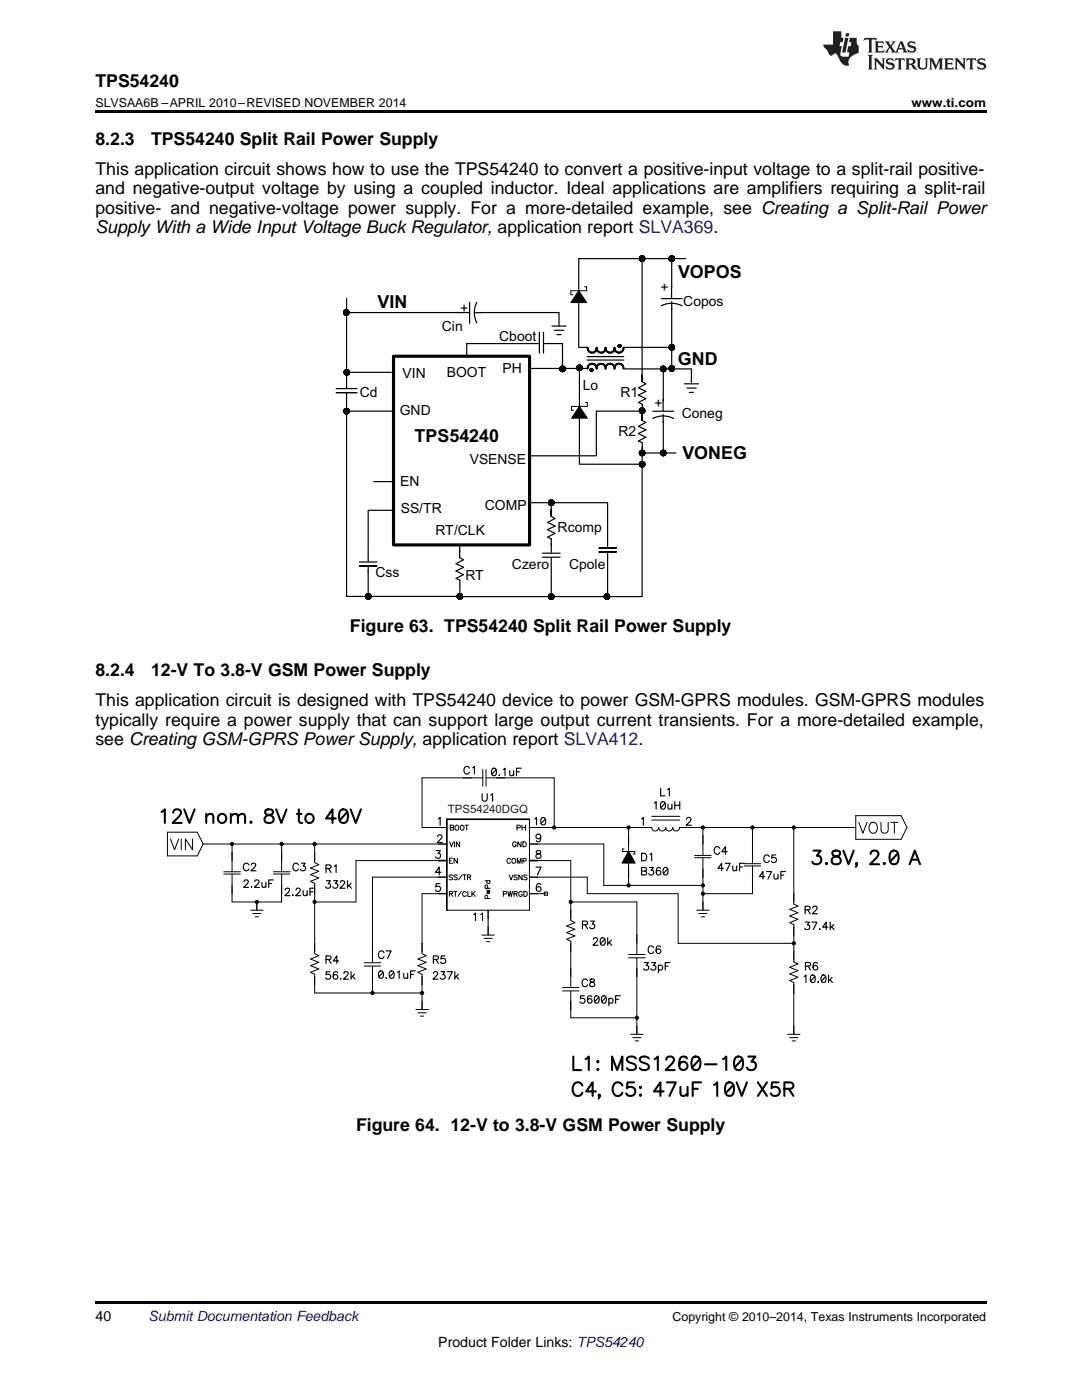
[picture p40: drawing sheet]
<svg xmlns="http://www.w3.org/2000/svg" width="216mm" height="279mm" viewBox="0 0 216 279" stroke-linecap="round" stroke-linejoin="round" font-family="sans-serif">
<defs><g id="words">
<g font-size="3.6" fill="#010202">
<text x="135.3" y="55.5">VOPOS</text>
<text x="75.3" y="61.5">VIN</text>
<text x="135.3" y="72.9">GND</text>
<text x="82.7" y="88.2">TPS54240</text>
<text x="136.2" y="91.5">VONEG</text>
</g>
<g font-size="3.5">
<text x="19" y="17.3">TPS54240</text>
<text x="19" y="28.9">8.2.3</text>
<text x="30.1" y="28.9">TPS54240 Split Rail Power Supply</text>
<text x="19" y="34.9">This application circuit shows how to use the TPS54240 to convert a positive-input voltage to a split-rail positive-</text>
<text x="19" y="38.8">and negative-output voltage by using a coupled inductor. Ideal applications are amplifiers requiring a split-rail</text>
<text x="19" y="42.7">positive- and negative-voltage power supply. For a more-detailed example, see Creating a Split-Rail Power</text>
<text x="19" y="46.5">Supply With a Wide Input Voltage Buck Regulator, application report SLVA369.</text>
<text x="69.8" y="126.1">Figure 63. TPS54240 Split Rail Power Supply</text>
<text x="19" y="135">8.2.4</text>
<text x="30.1" y="135">12-V To 3.8-V GSM Power Supply</text>
<text x="19" y="140.9">This application circuit is designed with TPS54240 device to power GSM-GPRS modules. GSM-GPRS modules</text>
<text x="19" y="144.8">typically require a power supply that can support large output current transients. For a more-detailed example,</text>
<text x="19" y="148.7">see Creating GSM-GPRS Power Supply, application report SLVA412.</text>
<text x="71" y="225.8">Figure 64. 12-V to 3.8-V GSM Power Supply</text>
</g>
<g font-size="2.8" fill="#010202">
<text x="131.8" y="58.4">+</text>
<text x="91.8" y="62.4">+</text>
<text x="136.4" y="61.1">Copos</text>
<text x="88.2" y="66">Cin</text>
<text x="99.6" y="68">Cboot</text>
<text x="80.3" y="75.5">VIN</text>
<text x="89.1" y="75.3">BOOT</text>
<text x="100.3" y="74.4">PH</text>
<text x="116.3" y="77.7">Lo</text>
<text x="71.8" y="79.1">Cd</text>
<text x="79.8" y="82.9">GND</text>
<text x="123.8" y="79.1">R1</text>
<text x="130.6" y="81.4">+</text>
<text x="136" y="83.4">Coneg</text>
<text x="123.4" y="87">R2</text>
<text x="93.7" y="92.6">VSENSE</text>
<text x="79.9" y="96.9">EN</text>
<text x="96.7" y="101.7">COMP</text>
<text x="80" y="102.4">SS/TR</text>
<text x="86.9" y="106.8">RT/CLK</text>
<text x="111.3" y="106.2">Rcomp</text>
<text x="102.2" y="113.5">Czero</text>
<text x="113.5" y="113.5">Cpole</text>
<text x="74.9" y="115.2">Css</text>
<text x="92.9" y="115.8">RT</text>
</g>
<g font-size="2.8">
<text x="19" y="263.6">40</text>
<text x="87.5" y="268.9">Product Folder Links: TPS54240</text>
</g>
<text font-size="2.8" fill="#0000c8" x="29.6" y="263.6">Submit Documentation Feedback</text>
<g font-size="2.5">
<text x="19" y="21.4">SLVSAA6B –APRIL 2010–REVISED NOVEMBER 2014</text>
<text x="181.9" y="21.4">www.ti.com</text>
<text x="134.2" y="263.6">Copyright © 2010–2014, Texas Instruments Incorporated</text>
</g>
<text font-size="2.3" fill="#231f20" x="89.3" y="162.3">TPS54240DGQ</text>
</g></defs>
<path d="M19 259.7h177.8v.5h-177.8z" fill="#000"/>
<circle cx="46.3" cy="168.4" r=".33" fill="#010202"/>
<circle cx="46.3" cy="168.4" r=".33" fill="none" stroke="#010202" stroke-width=".2"/>
<circle cx="56.2" cy="168.4" r=".32" fill="#010202"/>
<circle cx="56.2" cy="168.4" r=".32" fill="none" stroke="#010202" stroke-width=".2"/>
<circle cx="62.8" cy="168.4" r=".32" fill="#010202"/>
<circle cx="62.8" cy="168.4" r=".32" fill="none" stroke="#010202" stroke-width=".2"/>
<circle cx="127.1" cy="203.1" r=".32" fill="#010202"/>
<circle cx="127.1" cy="203.1" r=".32" fill="none" stroke="#010202" stroke-width=".2"/>
<circle cx="125.4" cy="176.7" r=".32" fill="#010202"/>
<circle cx="125.4" cy="176.7" r=".32" fill="none" stroke="#010202" stroke-width=".2"/>
<circle cx="140.3" cy="176.7" r=".33" fill="#010202"/>
<circle cx="140.3" cy="176.7" r=".33" fill="none" stroke="#010202" stroke-width=".2"/>
<circle cx="140.3" cy="178.3" r=".33" fill="#010202"/>
<g fill="none" stroke="#010202" stroke-width=".2">
<path d="M46.3 168.4v1.7M46.3 178.4v1.6M140.3 176.7v1.7M150.2 176.7v1.7M50 181.7h2.5M50.4 182.3h1.7M50.9 183h.7M51.2 180v1.7M62.8 196.5v1.7"/>
<circle cx="140.3" cy="178.3" r=".33"/>
</g>
<circle cx="51.2" cy="180" r=".33" fill="#010202"/>
<g fill="none" stroke="#010202" stroke-width=".2">
<path d="M56.2 178.4v1.6M51.2 180v1.6"/>
<circle cx="51.2" cy="180" r=".33"/>
</g>
<circle cx="62.8" cy="180" r=".32" fill="#010202"/>
<g fill="none" stroke="#010202" stroke-width=".2">
<path d="M56.2 168.4v1.7M62.8 168.4v1.7M62.8 178.4v9.9M96.2 186.6h2.4M96.6 187.3h1.6M97.1 187.9h.6M97.4 183.3v3.3"/>
<circle cx="62.8" cy="180" r=".32"/>
</g>
<circle cx="110.6" cy="165.1" r=".32" fill="#010202"/>
<g fill="none" stroke="#010202" stroke-width=".2">
<path d="M110.6 155.2v9.9M117.2 175.1v3.3M125.4 175.1v1.6M127.1 180v6.6M127.1 194.9v11.5M125.8 206.4h2.5M126.3 207.1h1.6M126.7 207.7h.7"/>
<circle cx="110.6" cy="165.1" r=".32"/>
</g>
<circle cx="125.4" cy="165.1" r=".32" fill="#010202"/>
<g fill="none" stroke="#010202" stroke-width=".2">
<path d="M125.4 165.1v1.7M135.3 178.4v9.9M140.3 175.1v1.6M140.3 178.4v3.3M139 181.7h2.5M139.4 182.3h1.7M139.9 183h.7"/>
<circle cx="125.4" cy="165.1" r=".32"/>
</g>
<circle cx="140.3" cy="165.1" r=".33" fill="#010202"/>
<circle cx="140.3" cy="165.1" r=".33" fill="none" stroke="#010202" stroke-width=".2"/>
<circle cx="150.1" cy="165.1" r=".32" fill="#010202"/>
<g fill="none" stroke="#010202" stroke-width=".2">
<path d="M41.4 168.4h4.9M71 171.7v8.3M120.5 168.4v8.3M140.3 165.1v1.7M150.2 165.1v3.3"/>
<circle cx="150.1" cy="165.1" r=".32"/>
</g>
<circle cx="74.3" cy="198.2" r=".33" fill="#010202"/>
<g fill="none" stroke="#010202" stroke-width=".2">
<path d="M56.2 168.4h6.6M74.3 196.5v1.7"/>
<circle cx="74.3" cy="198.2" r=".33"/>
</g>
<circle cx="84.2" cy="198.2" r=".32" fill="#010202"/>
<g fill="none" stroke="#010202" stroke-width=".2">
<path d="M107.3 178.4h1.6M107.3 171.7h6.6M108.6 178h.7v.7h-.7zM120.5 176.7h4.9M84.2 196.5v1.7h-9.9M113.9 201.5v1.6"/>
<circle cx="84.2" cy="198.2" r=".32"/>
</g>
<circle cx="158.4" cy="188.3" r=".33" fill="#010202"/>
<g fill="none" stroke="#010202" stroke-width=".2">
<path d="M84.2 155.2v9.9M33.4 166.1h6l1.1 2.3-1.1 2.4h-6zM34 167.4l.8 2.2 .9-2.2M36.2 167.4v2.2M38.4 167.4v2.2l-1.4-2.2v2.2M40.5 168.4h.9M74.3 175.1v13.2M84.2 178.4v9.9M107.3 168.4h13.2M51.2 180h5M84.2 198.2v3.3M112.2 197.1h3.3"/>
<path d="M113.9 193.2v3.9M113.9 197.8v3.7M158.4 186.6v1.7M83 201.5h2.4M83.4 202.1h1.6M83.9 202.8h.6"/>
<circle cx="158.4" cy="188.3" r=".33"/>
</g>
<path d="M116.6 198.7h-.7l-.1 .7a.53 .53 0 0 1 .8 0 .53 .53 0 0 1-.1 .7 .53 .53 0 0 1-.8-.2M117.2 195.7a.56 .56 0 0 0-.6-.3 .56 .56 0 0 0-.5 .6v.3a.56 .56 0 0 0 .5 .6 .56 .56 0 0 0 .6-.4M117.8 195.4a.32 .32 0 0 0 .2 .6h.2a.43 .43 0 0 1 .5 .4 .43 .43 0 0 1-.4 .5h-.3a.43 .43 0 0 1-.4-.5 .43 .43 0 0 1 .5-.4h.3a.31 .31 0 0 0 .1-.6zM118.1 198.9a.43 .43 0 0 0-.7-.1l-.1 .2a.88 .88 0 0 0 .3 1.2 .46 .46 0 0 0 .5-.4 .46 .46 0 0 0-.4-.5 .46 .46 0 0 0-.5 .4M118.8 198.8a.48 .48 0 0 1 .7 .2l.1 .4a.64 .64 0 0 1-.6 .8 .96 .96 0 0 1-.2-1.4zM119.5 199l-.9 .9M120.2 198.8a.48 .48 0 0 1 .7 .2l.1 .4a.64 .64 0 0 1-.6 .8 .96 .96 0 0 1-.2-1.4zM120.9 199l-.8 .9M121.5 199.4a.48 .48 0 0 1 .7 0 .48 .48 0 0 1 0 .7 .48 .48 0 0 1-.7-.1M121.5 199.2v1.5M122.8 199.4h.6M123.8 198.7h-1v1.5" fill="none" stroke="#010202" stroke-width=".23"/>
<circle cx="113.9" cy="180" r=".33" fill="#010202"/>
<g fill="none" stroke="#010202" stroke-width=".2">
<path d="M107.3 175.1h9.9M107.3 165.1h18.1M128.7 165.1h1.3a.7 .7 0 0 0 .7 .7 .7 .7 0 0 0 .7-.7 .7 .7 0 0 0 .7 .7 .7 .7 0 0 0 .7-.7 .7 .7 0 0 0 .7 .7 .7 .7 0 0 0 .7-.7 .7 .7 0 0 0 .7 .7 .7 .7 0 0 0 .7-.7h4.7M130 163.7h5.6M130 162.9h5.6M112.2 197.8h3.3M113.9 180v3.7l.8 .4-1.6 .7 1.6 .6-1.6 .7 1.6 .7-1.6 .6 .8 .5v2M158.4 188.3v1.6M158.4 198.2v8.2M157.2 206.4h2.4M157.6 207.1h1.6M158.1 207.7h.6"/>
<circle cx="113.9" cy="180" r=".33"/>
</g>
<g fill="none" stroke="#010202" stroke-width=".23">
<path d="M131.8 157.3v1.5h.9M133.2 157.6l.4-.3v1.5M134.6 160v1.5M135.6 160v1.5M128 163.4l.4-.3v1.6M130.6 160.3l.3-.3v1.5M132 160.1a.49 .49 0 0 1 .7 .2l.1 .3a.63 .63 0 0 1-.6 .9 .96 .96 0 0 1-.2-1.4zM132.7 160.3l-.8 .9M133.3 160.5l.1 .9 .3 .1 .4-.3M134.1 160.5v1M134.6 160.7h1M137 163.5l.3-.4 .4 .1 .2 .2-.2 .6-.8 .7h1.1"/>
<path d="M116.2 184.6l.9-.1 .1-.2v-.3l-1-.2v1.5M116.7 184.6l.5 .7M117.8 183.8h.8l-.4 .6a.51 .51 0 0 1 .3 .8 .51 .51 0 0 1-.8-.1M118.4 187.5l.3-.4 .4 .1 .2 .2-.3 .5-.7 .7h1M120 187.2a.48 .48 0 0 1 .7 .2l.1 .4a.65 .65 0 0 1-.6 .8 .96 .96 0 0 1-.2-1.4zM120.7 187.4l-.9 1M121.3 187.1v1.5M121.5 188.1l.6 .5M122 187.6l-.7 .8"/>
</g>
<circle cx="158.4" cy="165.1" r=".33" fill="#010202"/>
<g fill="none" stroke="#010202" stroke-width=".2">
<path d="M84.2 155.2h12.1M96.3 153.6v3.3M97 153.6v3.3M97.1 155.2h13.5M44.7 174h3.3M44.7 174.4h3.3M46.3 168.4h9.9M46.3 170.1v3.9M46.3 174.4v4M54.5 174h3.3M54.5 174.4h3.3M56.2 170.1v3.9"/>
<path d="M56.2 174.4v4M62.8 168.4h24.7M71 171.7h16.5M74.3 175.1h13.2M84.2 165.1h3.3M84.2 178.4h3.3M113.9 171.7v8.3h13.2M117.2 178.4h18.1M125.4 165.1h3.3M125.4 173.4v1.7M140.3 165.1h30.5M140.3 178.4h9.9"/>
<path d="M148.5 172.8h3.3M148.5 172.4h3.3M150.2 168.4v4M150.2 172.8v3.9M158.4 165.1v15.3l.8 .4-1.6 .7 1.6 .6-1.6 .7 1.6 .7-1.6 .6 .8 .4v2.1M170.8 162.8h9l1.2 2.3-1.2 2.4h-9zM171.4 164.1l.8 2.2 .8-2.2M173.8 164.2a1 1 0 0 1 1.2 .4 1 1 0 0 1 0 1.2 .8 .8 0 0 1-1 .5 .8 .8 0 0 1-.6-.8 1.36 1.36 0 0 1 .4-1.3zM175.8 164.1v1.6a.73 .73 0 0 0 .7 .6 .73 .73 0 0 0 .7-.6v-1.6M177.7 164.1h1.5M178.5 164.1v2.2M46.3 180h4.9"/>
<path d="M62.8 198.2h11.5M62.8 180h8.2M72.7 192.1h3.3M72.7 192.8h3.3M74.3 188.3v3.8M74.3 192.9v3.6M113.9 189.9v3.3M125.4 190.5h3.3M125.4 191.1h3.3M127.1 186.6v3.9M127.1 191.2v3.7M113.9 203.1h13.2"/>
<circle cx="158.4" cy="165.1" r=".33"/>
</g>
<g fill="none" stroke="#010202" stroke-width=".23">
<path d="M93.7 153.3a.56 .56 0 0 0-.7-.3 .56 .56 0 0 0-.4 .5v.4a.56 .56 0 0 0 .4 .6 .56 .56 0 0 0 .7-.4M94.3 153.2l.4-.2v1.5M98.3 153.4a.5 .5 0 0 1 .7 .2l.1 .4a.64 .64 0 0 1-.6 .8 .96 .96 0 0 1-.2-1.4zM99 153.6l-.9 .9M99.6 154.7v.1zM100.4 153.6l.4-.3v1.5M101.7 153.8l.1 .9 .3 .1 .4-.3M102.5 153.8v1M103.1 154h.5M104 153.3h-.9v1.5M48.7 176l.3-.4 .4 .1 .1 .2-.2 .5-.7 .7h1M49.7 172.6a.56 .56 0 0 0-.7-.3 .56 .56 0 0 0-.4 .5v.4a.56 .56 0 0 0 .4 .6 .56 .56 0 0 0 .7-.4"/>
<path d="M50.1 172.6l.3-.3h.5l.1 .3-.2 .5-.7 .7h1M50.2 177v.1zM50.8 176l.3-.4 .4 .1 .2 .2-.2 .5-.7 .7h1M52.3 176.1v.9l.4 .1 .3-.3M53 176.1v1M53.6 176.3h.6M54.5 175.6h-.9v1.5M56.9 177.6l.3-.3h.4l.2 .2-.2 .5-.7 .7h1M58.4 178.6v.1zM59.1 177.6l.3-.3h.4l.1 .2-.2 .5-.7 .7h1M59.5 172.6a.56 .56 0 0 0-.6-.3 .56 .56 0 0 0-.4 .5v.4a.56 .56 0 0 0 .4 .6 .56 .56 0 0 0 .6-.4M60.1 172.3h.8l-.4 .5a.51 .51 0 0 1 .3 .9 .51 .51 0 0 1-.8-.2"/>
<path d="M60.5 177.7l.1 1h.3l.4-.2M61.3 177.7v1M61.9 178h.5M62.8 177.3h-.9v1.4M152.6 174.9h-1.1l.7-1v1.5M153 173.9h.9l-.7 1.5M153.5 171a.56 .56 0 0 0-.6-.4 .56 .56 0 0 0-.5 .6v.4a.56 .56 0 0 0 .5 .5 .56 .56 0 0 0 .6-.3M154.5 174.4v1h.4l.3-.2M154.8 170.6h-.7l-.1 .7a.54 .54 0 0 1 .8 0 .54 .54 0 0 1-.1 .8 .54 .54 0 0 1-.8-.3M155.2 174.4v1M155.8 174.7h.6M156.7 173.9h-.9v1.5"/>
<path d="M75.7 193.8a.49 .49 0 0 1 .7 .2l.1 .4a.64 .64 0 0 1-.5 .9 .95 .95 0 0 1-.3-1.5zM76.4 194l-.8 1M76.6 190.1a.56 .56 0 0 0-.6-.3 .56 .56 0 0 0-.5 .6v.3a.56 .56 0 0 0 .5 .6 .56 .56 0 0 0 .6-.4M77 189.8h1l-.7 1.5M77.1 195.1v.2zM77.9 193.8a.49 .49 0 0 1 .7 .2l.1 .4a.64 .64 0 0 1-.6 .9 .95 .95 0 0 1-.2-1.5zM78.6 194l-.9 1M79.3 194l.3-.2v1.5M80.6 194.3v.9l.4 .1 .4-.3M81.4 194.3v1M81.9 194.5h.6M82.9 193.8h-1v1.5"/>
<path d="M128.6 192.1h.8l-.4 .6a.5 .5 0 0 1 .3 .8 .5 .5 0 0 1-.9-.2M130 192.1h.8l-.4 .6a.5 .5 0 0 1 .3 .8 .5 .5 0 0 1-.8-.2M130.4 189.1a.56 .56 0 0 0-.6-.3 .56 .56 0 0 0-.5 .6v.3a.56 .56 0 0 0 .5 .6 .56 .56 0 0 0 .6-.4M131.4 192.8a.48 .48 0 0 1 .7 0 .48 .48 0 0 1 0 .7 .48 .48 0 0 1-.7-.1M131.4 192.6v1.5M131.8 189l-.1-.2a.51 .51 0 0 0-.7 .3 .88 .88 0 0 0 .4 1.2 .47 .47 0 0 0 .5-.4 .47 .47 0 0 0-.5-.5 .47 .47 0 0 0-.5 .4M132.7 192.8h.6M133.7 192.1h-1v1.5M160.7 181.6l.8-.1 .2-.2-.1-.3-.9-.1v1.5M160.7 184h.8l-.4 .6a.5 .5 0 0 1 .4 .8 .5 .5 0 0 1-.9-.2M161.2 181.6l.5 .8M162 184h1l-.7 1.5"/>
<path d="M162.2 181.2l.3-.3h.4l.1 .2-.2 .5-.7 .8h1M163.6 185.4v.1zM165.2 185h-1l.7-1v1.5M165.7 184v1.5M165.9 185l.5 .5M166.4 184.5l-.7 .7"/>
</g>
<path d="M125.4 169.8l1.3 2.4h-2.6z" fill="#010202"/>
<g fill="none" stroke="#010202" stroke-width=".2">
<path d="M62.8 170.1v2.1l.8 .4-1.6 .6 1.6 .7-1.6 .7 1.6 .6-1.6 .7 .8 .4v2.1M87.5 175.1h1.7M87.5 178.4h1.7M87.5 168.4h1.7M87.5 171.7h1.7M87.5 165.1h1.7M89.7 178.4l.5-.1 .1-.3-.6-.1v1M89.7 171.8h.4M89.7 168l.4 1 .4-1M89.8 164.7l.7 .1v.3l-.2 .1 .2 .1-.1 .3-.6 .1zM89.8 165.2h.5M90 178.4l.3 .5"/>
<path d="M90.3 174.7l-.2-.1-.5 .1 .1 .3 .5 .2 .1 .2-.2 .2-.5-.2M90.3 171.3h-.6v1h.6M90.5 177.9h.7M90.7 168v1M90.9 177.9v1M91.2 174.7l-.2-.1-.4 .1 .1 .3 .5 .3-.2 .3-.4-.2M91.3 171.3v1l-.7-1v1M91.7 168v1l-.6-1v1M92 177.9l-.6 1M92.2 174.6l-.7 1M92.4 174.6h.6M92.7 174.6v1"/>
<path d="M92.8 164.7h.6M93 178.1a.36 .36 0 0 0-.4-.2 .36 .36 0 0 0-.3 .4v.2a.36 .36 0 0 0 .3 .4 .36 .36 0 0 0 .4-.2M93.1 164.7v1M93.3 175.1l.5-.1 .1-.3-.6-.1v1M93.4 177.9v1h.5M93.6 175.1l.3 .5M94.2 177.9v1M94.4 178.3l.4 .6M94.8 177.9l-.6 .7M96.8 175.8h1M97.1 177.6l.7 .2-.7 .2 .7 .2-.7 .2M97.3 175.8a.32 .32 0 0 0-.1 .4 .32 .32 0 0 0 .5 0 .32 .32 0 0 0-.1-.4"/>
<path d="M97.3 179.3v-.5l-.4-.1-.1 .6h1M97.3 177.3v-.6h-.4l-.1 .6h1M100.4 178.4h.6l.1-.4-.7-.1v1M101.3 177.9l.3 1 .2-1 .2 1 .3-1M101.6 174.6l.4 1 .4-1M101.9 171.5a.36 .36 0 0 0-.5-.2 .36 .36 0 0 0-.2 .4 .41 .41 0 0 0 .1 .5 .41 .41 0 0 0 .5 0l.1-.1M102.6 178.4l.5-.1 .1-.2-.2-.2h-.4v1M102.9 178.4l.3 .5M103 168.2a.36 .36 0 0 0-.4-.2 .36 .36 0 0 0-.3 .4 .41 .41 0 0 0 .1 .5 .41 .41 0 0 0 .5 0l.1-.3h-.2M103.2 165.2h.5l.1-.4-.6-.1v1M103.2 174.8l-.2-.2-.5 .2 .1 .2 .6 .3-.2 .3-.5-.1M103.2 172.3v-1l.4 1 .4-1v1"/>
<path d="M104 168v1l-.7-1v1M104.2 165.2h.6M104.2 164.7v1M104.2 174.6v1l-.7-1v1M104.2 178.1a.37 .37 0 0 0-.4-.2 .37 .37 0 0 0-.3 .4v.2a.36 .36 0 0 0 .4 .4 .36 .36 0 0 0 .3-.4h-.2M104.3 168h.4a.52 .52 0 0 1 .3 .5 .52 .52 0 0 1-.3 .5h-.4zM104.3 171.8h.6l.1-.4-.7-.1v1M104.5 177.9h.4a.52 .52 0 0 1 .3 .5 .52 .52 0 0 1-.3 .5h-.4zM104.8 164.7v1M105.2 174.8l-.3-.2-.4 .2 .1 .2 .5 .2 .1 .3-.3 .1-.4-.1M105.6 175.1h1.7M105.6 178.4h1.7"/>
<path d="M105.6 168.4h1.7M105.6 171.7h1.7M105.6 165.1h1.7M105.6 163.5v18.2h-16.4M124.5 169.4h-.3v.5h2.5v.5h-.4M125.4 169.8l1.3 2.4h-2.6zM125.4 166.8v8.3M125.4 176.7h14.9M138.6 171.2h3.3M138.6 170.7h3.3M140.3 166.8v3.9M140.3 171.2v3.9"/>
<path d="M62.8 188.3v2l.8 .4-1.6 .7 1.6 .7-1.6 .6 1.6 .7-1.6 .6 .8 .4v2.1M84.2 188.3v2l.8 .4-1.6 .7 1.6 .7-1.6 .6 1.6 .7-1.6 .6 .8 .4v2.1M97.4 181.7v1.6M135.3 188.3h23.1M158.4 189.9v2.1l.8 .4-1.6 .6 1.6 .7-1.6 .7 1.6 .6-1.6 .7 .8 .4v2.1"/>
<circle cx="91.2" cy="165.1" r=".46"/>
<circle cx="92.2" cy="165.1" r=".46"/>
<circle cx="102.5" cy="171.8" r=".45"/>
</g>
<g fill="none" stroke="#010202" stroke-width=".23">
<path d="M96.2 158.4v1.1a.51 .51 0 0 0 .5 .4 .51 .51 0 0 0 .5-.4v-1.1M97.9 158.7l.4-.3v1.5M65.1 173.3h.8l.2-.3-.1-.3-.9-.1v1.5M65.1 175.8h.8l-.4 .5a.5 .5 0 0 1 .4 .8 .5 .5 0 0 1-.9-.1M65.6 173.3l.5 .8M66.6 175.8h.7l-.4 .5a.5 .5 0 0 1 .4 .8 .5 .5 0 0 1-.9-.1M66.7 172.9l.4-.3v1.5M67.9 176.1l.1-.3h.5l.3 .4-1 1.1h1M69.3 175.8v1.5M69.6 176.7l.5 .6M70.1 176.3l-.8 .7M87 169.7h.9l-.5 .6a.52 .52 0 0 1 .4 .9 .52 .52 0 0 1-.9-.2"/>
<path d="M87.3 167l.3-.4 .4 .1 .2 .2-.2 .5-.8 .8h1.1M87.5 163.4l.3-.3v1.6M87.8 176.3h-.8v.7a.55 .55 0 0 1 .8 0 .55 .55 0 0 1-.1 .8 .55 .55 0 0 1-.8-.2M88 174.1h-1.1l.7-1.1v1.6M106.7 163.4l.4-.2v1.4M106.9 173h1.1l-.8 1.6M107.1 169.8a.32 .32 0 0 0 .1 .5 .56 .56 0 0 1 .7 .3 .56 .56 0 0 1-.1 .6l-.5 .1a.45 .45 0 0 1-.4-.5 .45 .45 0 0 1 .5-.4l.3-.1a.32 .32 0 0 0 .1-.5zM107.9 176.6a.45 .45 0 0 0-.7-.2l-.1 .2a.9 .9 0 0 0 .4 1.3 .48 .48 0 0 0 .5-.4 .48 .48 0 0 0-.5-.6 .48 .48 0 0 0-.5 .5M107.9 167a.48 .48 0 0 1-.7 .4 .48 .48 0 0 1-.2-.8 .48 .48 0 0 1 .8 .1 .82 .82 0 0 1-.5 1.3l-.3-.2M108.1 163.2a.49 .49 0 0 1 .7 .2l.1 .4a.66 .66 0 0 1-.4 .8h-.2a.95 .95 0 0 1-.2-1.4zM108.8 163.4l-.8 1M128 170.3h.5a.8 .8 0 0 1 .6 .7 .8 .8 0 0 1-.6 .8h-.5z"/>
<path d="M128 173.1l.9 .1 .1 .4-.3 .2a.39 .39 0 0 1 .3 .4 .39 .39 0 0 1-.3 .4h-.7zM128 173.8h.7M129.6 173.1h.8l-.5 .6a.5 .5 0 0 1 .4 .8 .5 .5 0 0 1-.9-.2M129.7 170.6l.3-.3v1.5M131.8 173.3a.44 .44 0 0 0-.6-.1l-.2 .2a.87 .87 0 0 0 .4 1.2 .47 .47 0 0 0 .5-.4 .47 .47 0 0 0-.5-.5 .47 .47 0 0 0-.5 .4M132.5 173.2a.49 .49 0 0 1 .7 .2l.1 .4a.63 .63 0 0 1-.6 .8 .96 .96 0 0 1-.2-1.4zM133.2 173.4l-.8 .9M143.6 169.3a.56 .56 0 0 0-.6-.3 .56 .56 0 0 0-.5 .5v.4a.56 .56 0 0 0 .5 .6 .56 .56 0 0 0 .6-.4M144.3 173.3h-1l.7-1v1.5M144.7 172.3h1l-.7 1.5M145.1 170h-1.1l.8-1v1.5M146.2 172.8l.1 .9 .3 .1 .4-.3"/>
<path d="M147 172.8v1M147.6 173h.5M148.5 172.3h-.9v1.5M65.1 191.5l.8-.1 .2-.2-.1-.3-.9-.1v1.5M65.6 191.5l.5 .8M65.8 193.9h-.7v.7a.53 .53 0 0 1 .8 0 .53 .53 0 0 1-.1 .7 .53 .53 0 0 1-.8-.2M67.3 194.1v-.1a.5 .5 0 0 0-.7 .2 .86 .86 0 0 0 .3 1.2 .46 .46 0 0 0 .5-.4 .46 .46 0 0 0-.4-.5 .46 .46 0 0 0-.5 .4M67.6 191.8h-1.1l.7-1v1.5M68 195.3v.1zM68.6 194.3l.3-.4 .4 .1 .2 .2-.2 .5-.8 .7h1M70.1 193.9v1.5M70.3 194.9l.5 .5"/>
<path d="M70.8 194.4l-.7 .7M86.5 191.5l.8-.1 .2-.2-.1-.3-.9-.1v1.5M86.5 194.3l.1-.3 .4-.1 .3 .4-.9 1.1h1M87 191.5l.5 .8M88 193.9h.8l-.5 .6a.5 .5 0 0 1 .4 .8 .5 .5 0 0 1-.9-.2M88.8 190.8h-.7l-.1 .6a.54 .54 0 0 1 .8 0 .54 .54 0 0 1-.1 .8 .54 .54 0 0 1-.8-.2M89.3 193.9h1l-.8 1.5M90.8 193.9v1.5M91 194.9l.5 .5M91.5 194.4l-.7 .7M94.5 182.5l.4-.3v1.5M95.9 182.5l.4-.3v1.5"/>
<path d="M160.5 194.9l.3-.3v1.5M160.7 192.8l.9-.1 .1-.2v-.3l-1-.1v1.5M161.2 192.8l.5 .8M161.9 194.7a.5 .5 0 0 1 .7 .2l.1 .3a.64 .64 0 0 1-.6 .9 .96 .96 0 0 1-.2-1.4zM162.6 194.9l-.8 .9M163.1 192.3l-.1-.2a.51 .51 0 0 0-.7 .3 .88 .88 0 0 0 .4 1.2 .47 .47 0 0 0 .5-.4 .47 .47 0 0 0-.5-.5 .47 .47 0 0 0-.5 .4M163.3 195.9v.2zM164 194.7a.5 .5 0 0 1 .7 .2l.1 .3a.64 .64 0 0 1-.5 .9 .96 .96 0 0 1-.3-1.4zM164.7 194.9l-.8 .9M165.3 194.6v1.5M165.6 195.5l.5 .6M166 195.1l-.7 .7"/>
</g>
<g fill="none" stroke="#010202" stroke-width=".41">
<path d="M32.2 162l.7-.5v2.7M34.6 162.2l.2-.5 .8-.2a.66 .66 0 0 1 .4 1.1l-1.6 1.6h1.8M36.8 161.5l1 2.7 1-2.7M41.2 162.9l.6-.5 .6 .2 .2 1.6M41.2 162.4v1.8M46.1 162.9l.6-.5 .6 .2 .2 1.6M46.1 162.4v1.8M47.5 162.9l.6-.5 .7 .2 .1 .3v1.3M50.1 164l.1 .1-.1 .1-.2-.1zM53 161.7a.55 .55 0 0 0 .3 .9 1.13 1.13 0 0 1 1.3 1.1 .95 .95 0 0 1-1.1 .6 .95 .95 0 0 1-.7-1 1.23 1.23 0 0 1 1.3-.7 .55 .55 0 0 0 .2-.9l-.4-.2zM55.1 161.5l1 2.7 1.1-2.7M59.2 162.4h.9"/>
<path d="M59.6 161.5v2.2l.2 .4 .5 .1M67 163.3h-1.9l1.2-1.8v2.7M68 161.7a.88 .88 0 0 1 1.3 .3 2.2 2.2 0 0 1-.2 2.1 .88 .88 0 0 1-1.3-.4 2.27 2.27 0 0 1 .2-2zM69.3 162l-1.5 1.7M70 161.5l1 2.7 1-2.7M162.3 169.8h1.5l-.8 1a.87 .87 0 0 1 .9 1 .87 .87 0 0 1-1.2 .7l-.4-.1-.2-.4M164.9 172.2l.1 .2-.1 .1-.1-.1zM166.2 169.9a.55 .55 0 0 0 .3 .9 1.13 1.13 0 0 1 1.3 1.2 .95 .95 0 0 1-1.1 .5 .95 .95 0 0 1-.7-.9 1.26 1.26 0 0 1 1.3-.8 .55 .55 0 0 0 .2-.9l-.4-.1zM168.3 169.8l1 2.7 1.1-2.7M171 172.4l-.1 .1-.2-.1 .2-.2a.49 .49 0 0 1-.2 .8M173.7 170.4l.2-.4a.87 .87 0 0 1 1.1-.1 .63 .63 0 0 1 .2 .9l-1.6 1.7h1.8M176.3 172.4l.1-.2 .2 .2-.2 .1z"/>
<path d="M177.9 169.9a.89 .89 0 0 1 1.3 .4 2.27 2.27 0 0 1-.3 2.1 .89 .89 0 0 1-1.3-.4 2.29 2.29 0 0 1 .3-2.1zM179.2 170.3l-1.6 1.7M181.5 172.5l1-2.7 1.1 2.7M181.9 171.6h1.3M114.4 210.9v2.7h1.5M116.2 216.6a.99 .99 0 0 0-1.1-.6 .99 .99 0 0 0-.8 1 1.18 1.18 0 0 0 .2 1.3 1.18 1.18 0 0 0 1.3 .3l.4-.5M116.8 211.4l.7-.5v2.7M118.9 217.8h-1.9l1.3-1.8v2.7M119.3 211.8l.1 .1-.1 .1-.1-.1zM119.3 213.3l.1 .1-.1 .2-.1-.2zM119.7 218.6l-.1 .1-.2-.1 .2-.1a.49 .49 0 0 1-.2 .7M122.1 213.6v-2.7l1 2.7 1.1-2.7v2.7"/>
<path d="M124.2 216.6a.99 .99 0 0 0-1.2-.6 .99 .99 0 0 0-.7 1 1.18 1.18 0 0 0 .2 1.3 1.18 1.18 0 0 0 1.3 .3l.4-.5M126.5 216h-1.3l-.1 1.2a.95 .95 0 0 1 1.4-.1 .95 .95 0 0 1-.1 1.5 .95 .95 0 0 1-1.4-.4M126.9 211.2a1.19 1.19 0 0 0-1.8 0 .71 .71 0 0 0 .5 .8l.8 .3a.65 .65 0 0 1 .5 .5 .65 .65 0 0 1-.3 .6 1.24 1.24 0 0 1-1.5-.2M127.8 216.9l.1 .1-.1 .2-.1-.2zM127.8 218.5l.1 .1-.1 .1-.1-.1zM129.5 211.2a1.19 1.19 0 0 0-1.8 0 .71 .71 0 0 0 .5 .8l.7 .3a.65 .65 0 0 1 .5 .5 .65 .65 0 0 1-.2 .6 1.24 1.24 0 0 1-1.5-.2M130.6 211.4l.7-.5v2.7M132.4 217.8h-1.9l1.3-1.8v2.7M132.9 211.5l.3-.5 .8-.1a.66 .66 0 0 1 .4 1l-1.6 1.7h1.8M133.1 216h1.8l-1.3 2.7M135.8 216.9l.1 1.7 .6 .1 .7-.5M137.1 211.2a.78 .78 0 0 0-.8-.4 .78 .78 0 0 0-.7 .6 1.95 1.95 0 0 0 .3 2 .84 .84 0 0 0 1.2-.3 .84 .84 0 0 0-.5-1.2 .84 .84 0 0 0-1.1 .8"/>
<path d="M137.2 216.9v1.8M138.2 217.3h1M138.3 211a.88 .88 0 0 1 1.3 .4 2.25 2.25 0 0 1-.2 2 .88 .88 0 0 1-1.3-.4 2.25 2.25 0 0 1 .2-2zM139.6 211.4l-1.5 1.6M139.9 216h-1.7v2.7M140.7 212.4h2.3M142.5 216.5l.6-.5v2.7M144.3 211.4l.6-.5v2.7M145 216.1a.88 .88 0 0 1 1.3 .4 2.25 2.25 0 0 1-.2 2.1 .88 .88 0 0 1-1.3-.4 2.25 2.25 0 0 1 .2-2.1zM146.3 216.5l-1.5 1.7M146.8 211a.88 .88 0 0 1 1.3 .4 2.25 2.25 0 0 1-.2 2 .88 .88 0 0 1-1.3-.4 2.25 2.25 0 0 1 .2-2zM147 216l1 2.7 1-2.7"/>
<path d="M148.1 211.4l-1.5 1.6M149.3 210.9h1.4l-.8 1a.87 .87 0 0 1 1 1 .87 .87 0 0 1-1.2 .7l-.4-.2-.3-.4M151.2 216l1.8 2.7M153 216l-1.8 2.7M155.3 216h-1.2l-.2 1.2a.95 .95 0 0 1 1.5-.1 .95 .95 0 0 1-.2 1.5 .95 .95 0 0 1-1.4-.4M156.5 217.3l1.6-.1a.63 .63 0 0 0 0-1.1l-1.6-.1v2.7M157.4 217.3l.9 1.4"/>
<circle cx="44.3" cy="163.3" r=".9"/>
<circle cx="61.8" cy="163.3" r=".9"/>
</g>
<path d="M87.5 171.7h1.7M105.6 171.7h1.7M105.6 163.5h-16.4v18.2" fill="none" stroke="#010202" stroke-width=".33"/>
<path d="M78.5 71.1h27.2v37.7h-27.2z" fill="none" stroke="#010202" stroke-width=".62"/>
<path d="M124.3 73.4h.2v.2h-.2z" fill-rule="evenodd" fill="#010202"/>
<path d="M124.3 73.4h.2v.2h-.2z" fill="none" stroke="#010202" stroke-width=".24"/>
<path d="M124.3 73.3h.1v.2z" fill-rule="evenodd" fill="#010202"/>
<path d="M124.3 73.3h.1v.2z" fill="none" stroke="#010202" stroke-width=".24"/>
<path d="M124.3 73.1h.1v.3z" fill-rule="evenodd" fill="#010202"/>
<path d="M124.3 73.1h.1v.3z" fill="none" stroke="#010202" stroke-width=".24"/>
<path d="M124.2 72.9l.2 .3z" fill-rule="evenodd" fill="#010202"/>
<path d="M124.2 72.9l.2 .3z" fill="none" stroke="#010202" stroke-width=".24"/>
<path d="M124.1 72.8l.2 .2z" fill-rule="evenodd" fill="#010202"/>
<path d="M124.1 72.8l.2 .2z" fill="none" stroke="#010202" stroke-width=".24"/>
<path d="M123.9 72.7l.3 .2z" fill-rule="evenodd" fill="#010202"/>
<path d="M123.9 72.7l.3 .2z" fill="none" stroke="#010202" stroke-width=".24"/>
<path d="M123.8 72.6l.3 .2-.3-.1z" fill-rule="evenodd" fill="#010202"/>
<path d="M123.8 72.6l.3 .2-.3-.1z" fill="none" stroke="#010202" stroke-width=".24"/>
<path d="M123.6 72.6l.3 .1z" fill-rule="evenodd" fill="#010202"/>
<path d="M123.6 72.6l.3 .1z" fill="none" stroke="#010202" stroke-width=".24"/>
<path d="M123.5 72.5l.2 .1h-.2z" fill-rule="evenodd" fill="#010202"/>
<path d="M123.5 72.5l.2 .1h-.2z" fill="none" stroke="#010202" stroke-width=".24"/>
<path d="M123.3 72.6h.3z" fill-rule="evenodd" fill="#010202"/>
<path d="M123.3 72.6h.3z" fill="none" stroke="#010202" stroke-width=".24"/>
<path d="M123.1 72.6h.3l-.2 .1z" fill-rule="evenodd" fill="#010202"/>
<path d="M123.1 72.6h.3l-.2 .1z" fill="none" stroke="#010202" stroke-width=".24"/>
<path d="M122.9 72.7l.3-.1-.1 .2z" fill-rule="evenodd" fill="#010202"/>
<path d="M122.9 72.7l.3-.1-.1 .2z" fill="none" stroke="#010202" stroke-width=".24"/>
<path d="M122.8 72.8l.3-.1-.2 .2z" fill-rule="evenodd" fill="#010202"/>
<path d="M122.8 72.8l.3-.1-.2 .2z" fill="none" stroke="#010202" stroke-width=".24"/>
<path d="M122.8 72.8l.1 .1-.2 .1z" fill-rule="evenodd" fill="#010202"/>
<path d="M122.8 72.8l.1 .1-.2 .1z" fill="none" stroke="#010202" stroke-width=".24"/>
<path d="M122.7 72.9l.1 .1-.1 .2z" fill-rule="evenodd" fill="#010202"/>
<path d="M122.7 72.9l.1 .1-.1 .2z" fill="none" stroke="#010202" stroke-width=".24"/>
<path d="M122.6 73.1h.1v.3z" fill-rule="evenodd" fill="#010202"/>
<path d="M122.6 73.1h.1v.3z" fill="none" stroke="#010202" stroke-width=".24"/>
<path d="M122.6 73.3h.1l-.1 .2z" fill-rule="evenodd" fill="#010202"/>
<path d="M122.6 73.3h.1l-.1 .2z" fill="none" stroke="#010202" stroke-width=".24"/>
<path d="M122.5 73.4h.2v.2h-.2z" fill-rule="evenodd" fill="#010202"/>
<path d="M122.5 73.4h.2v.2h-.2z" fill="none" stroke="#010202" stroke-width=".24"/>
<path d="M122.6 73.4h.1v.2h-.2z" fill-rule="evenodd" fill="#010202"/>
<path d="M122.6 73.4h.1v.2h-.2z" fill="none" stroke="#010202" stroke-width=".24"/>
<path d="M122.5 73.3h.2v.2z" fill-rule="evenodd" fill="#010202"/>
<path d="M122.5 73.3h.2v.2z" fill="none" stroke="#010202" stroke-width=".24"/>
<path d="M122.5 73.1h.1v.3z" fill-rule="evenodd" fill="#010202"/>
<path d="M122.5 73.1h.1v.3z" fill="none" stroke="#010202" stroke-width=".24"/>
<path d="M122.4 72.9l.2 .3z" fill-rule="evenodd" fill="#010202"/>
<path d="M122.4 72.9l.2 .3z" fill="none" stroke="#010202" stroke-width=".24"/>
<path d="M122.3 72.8l.2 .2z" fill-rule="evenodd" fill="#010202"/>
<path d="M122.3 72.8l.2 .2z" fill="none" stroke="#010202" stroke-width=".24"/>
<path d="M122.2 72.7l.2 .2z" fill-rule="evenodd" fill="#010202"/>
<path d="M122.2 72.7l.2 .2z" fill="none" stroke="#010202" stroke-width=".24"/>
<path d="M122 72.6l.3 .2z" fill-rule="evenodd" fill="#010202"/>
<path d="M122 72.6l.3 .2z" fill="none" stroke="#010202" stroke-width=".24"/>
<path d="M121.8 72.6l.3 .1z" fill-rule="evenodd" fill="#010202"/>
<path d="M121.8 72.6l.3 .1z" fill="none" stroke="#010202" stroke-width=".24"/>
<path d="M121.7 72.5l.3 .1h-.3z" fill-rule="evenodd" fill="#010202"/>
<path d="M121.7 72.5l.3 .1h-.3z" fill="none" stroke="#010202" stroke-width=".24"/>
<path d="M121.5 72.6h.3z" fill-rule="evenodd" fill="#010202"/>
<path d="M121.5 72.6h.3z" fill="none" stroke="#010202" stroke-width=".24"/>
<path d="M121.3 72.6h.3l-.2 .1z" fill-rule="evenodd" fill="#010202"/>
<path d="M121.3 72.6h.3l-.2 .1z" fill="none" stroke="#010202" stroke-width=".24"/>
<path d="M121.2 72.7l.2-.1-.1 .2z" fill-rule="evenodd" fill="#010202"/>
<path d="M121.2 72.7l.2-.1-.1 .2z" fill="none" stroke="#010202" stroke-width=".24"/>
<path d="M121 72.8l.3-.1-.2 .2z" fill-rule="evenodd" fill="#010202"/>
<path d="M121 72.8l.3-.1-.2 .2z" fill="none" stroke="#010202" stroke-width=".24"/>
<path d="M121 72.8l.2 .1-.2 .1z" fill-rule="evenodd" fill="#010202"/>
<path d="M121 72.8l.2 .1-.2 .1z" fill="none" stroke="#010202" stroke-width=".24"/>
<path d="M121 72.9v.1l-.1 .2z" fill-rule="evenodd" fill="#010202"/>
<path d="M121 72.9v.1l-.1 .2z" fill="none" stroke="#010202" stroke-width=".24"/>
<path d="M120.8 73.1h.2l-.1 .3z" fill-rule="evenodd" fill="#010202"/>
<path d="M120.8 73.1h.2l-.1 .3z" fill="none" stroke="#010202" stroke-width=".24"/>
<path d="M120.8 73.3h.1v.2z" fill-rule="evenodd" fill="#010202"/>
<path d="M120.8 73.3h.1v.2z" fill="none" stroke="#010202" stroke-width=".24"/>
<path d="M120.8 73.4h.1v.2h-.1z" fill-rule="evenodd" fill="#010202"/>
<path d="M120.8 73.4h.1v.2h-.1z" fill="none" stroke="#010202" stroke-width=".24"/>
<path d="M120.8 73.4h.1v.2h-.1z" fill-rule="evenodd" fill="#010202"/>
<path d="M120.8 73.4h.1v.2h-.1z" fill="none" stroke="#010202" stroke-width=".24"/>
<path d="M120.8 73.3h.1v.2z" fill-rule="evenodd" fill="#010202"/>
<path d="M120.8 73.3h.1v.2z" fill="none" stroke="#010202" stroke-width=".24"/>
<path d="M120.7 73.1h.1l.1 .3z" fill-rule="evenodd" fill="#010202"/>
<path d="M120.7 73.1h.1l.1 .3z" fill="none" stroke="#010202" stroke-width=".24"/>
<path d="M120.6 72.9l.2 .3z" fill-rule="evenodd" fill="#010202"/>
<path d="M120.6 72.9l.2 .3z" fill="none" stroke="#010202" stroke-width=".24"/>
<path d="M120.5 72.8l.2 .2z" fill-rule="evenodd" fill="#010202"/>
<path d="M120.5 72.8l.2 .2z" fill="none" stroke="#010202" stroke-width=".24"/>
<path d="M120.4 72.7l.2 .2z" fill-rule="evenodd" fill="#010202"/>
<path d="M120.4 72.7l.2 .2z" fill="none" stroke="#010202" stroke-width=".24"/>
<path d="M120.2 72.6l.3 .2z" fill-rule="evenodd" fill="#010202"/>
<path d="M120.2 72.6l.3 .2z" fill="none" stroke="#010202" stroke-width=".24"/>
<path d="M120.1 72.5l.2 .2h-.2z" fill-rule="evenodd" fill="#010202"/>
<path d="M120.1 72.5l.2 .2h-.2z" fill="none" stroke="#010202" stroke-width=".24"/>
<path d="M119.9 72.5l.3 .1h-.3z" fill-rule="evenodd" fill="#010202"/>
<path d="M119.9 72.5l.3 .1h-.3z" fill="none" stroke="#010202" stroke-width=".24"/>
<path d="M119.7 72.5l.3 .1-.3 .1z" fill-rule="evenodd" fill="#010202"/>
<path d="M119.7 72.5l.3 .1-.3 .1z" fill="none" stroke="#010202" stroke-width=".24"/>
<path d="M119.5 72.6h.3l-.2 .1z" fill-rule="evenodd" fill="#010202"/>
<path d="M119.5 72.6h.3l-.2 .1z" fill="none" stroke="#010202" stroke-width=".24"/>
<path d="M119.4 72.7l.3-.1-.2 .2z" fill-rule="evenodd" fill="#010202"/>
<path d="M119.4 72.7l.3-.1-.2 .2z" fill="none" stroke="#010202" stroke-width=".24"/>
<path d="M119.2 72.8l.3-.1-.2 .2z" fill-rule="evenodd" fill="#010202"/>
<path d="M119.2 72.8l.3-.1-.2 .2z" fill="none" stroke="#010202" stroke-width=".24"/>
<path d="M119.3 72.8l.1 .1-.2 .1z" fill-rule="evenodd" fill="#010202"/>
<path d="M119.3 72.8l.1 .1-.2 .1z" fill="none" stroke="#010202" stroke-width=".24"/>
<path d="M119.2 72.9l.1 .1-.2 .2z" fill-rule="evenodd" fill="#010202"/>
<path d="M119.2 72.9l.1 .1-.2 .2z" fill="none" stroke="#010202" stroke-width=".24"/>
<path d="M119.1 73.1h.1l-.2 .3z" fill-rule="evenodd" fill="#010202"/>
<path d="M119.1 73.1h.1l-.2 .3z" fill="none" stroke="#010202" stroke-width=".24"/>
<path d="M119 73.3h.1v.2z" fill-rule="evenodd" fill="#010202"/>
<path d="M119 73.3h.1v.2z" fill="none" stroke="#010202" stroke-width=".24"/>
<path d="M119 73.4h.1v.2h-.1z" fill-rule="evenodd" fill="#010202"/>
<path d="M119 73.4h.1v.2h-.1z" fill="none" stroke="#010202" stroke-width=".24"/>
<path d="M119 73.4h.1v.2h-.1z" fill-rule="evenodd" fill="#010202"/>
<path d="M119 73.4h.1v.2h-.1z" fill="none" stroke="#010202" stroke-width=".24"/>
<path d="M119 73.3h.1v.2z" fill-rule="evenodd" fill="#010202"/>
<path d="M119 73.3h.1v.2z" fill="none" stroke="#010202" stroke-width=".24"/>
<path d="M118.9 73.1h.1l.1 .3z" fill-rule="evenodd" fill="#010202"/>
<path d="M118.9 73.1h.1l.1 .3z" fill="none" stroke="#010202" stroke-width=".24"/>
<path d="M118.9 72.9l.1 .3z" fill-rule="evenodd" fill="#010202"/>
<path d="M118.9 72.9l.1 .3z" fill="none" stroke="#010202" stroke-width=".24"/>
<path d="M118.7 72.8l.2 .2z" fill-rule="evenodd" fill="#010202"/>
<path d="M118.7 72.8l.2 .2z" fill="none" stroke="#010202" stroke-width=".24"/>
<path d="M118.6 72.7l.2 .2z" fill-rule="evenodd" fill="#010202"/>
<path d="M118.6 72.7l.2 .2z" fill="none" stroke="#010202" stroke-width=".24"/>
<path d="M118.5 72.6l.2 .2-.2-.1z" fill-rule="evenodd" fill="#010202"/>
<path d="M118.5 72.6l.2 .2-.2-.1z" fill="none" stroke="#010202" stroke-width=".24"/>
<path d="M118.3 72.5l.3 .2h-.3z" fill-rule="evenodd" fill="#010202"/>
<path d="M118.3 72.5l.3 .2h-.3z" fill="none" stroke="#010202" stroke-width=".24"/>
<path d="M118.1 72.6h.3z" fill-rule="evenodd" fill="#010202"/>
<path d="M118.1 72.6h.3z" fill="none" stroke="#010202" stroke-width=".24"/>
<path d="M117.9 72.6h.3z" fill-rule="evenodd" fill="#010202"/>
<path d="M117.9 72.6h.3z" fill="none" stroke="#010202" stroke-width=".24"/>
<path d="M117.8 72.6h.2l-.2 .1z" fill-rule="evenodd" fill="#010202"/>
<path d="M117.8 72.6h.2l-.2 .1z" fill="none" stroke="#010202" stroke-width=".24"/>
<path d="M117.6 72.7l.3-.1-.2 .2z" fill-rule="evenodd" fill="#010202"/>
<path d="M117.6 72.7l.3-.1-.2 .2z" fill="none" stroke="#010202" stroke-width=".24"/>
<path d="M117.5 72.8l.2-.1-.1 .2z" fill-rule="evenodd" fill="#010202"/>
<path d="M117.5 72.8l.2-.1-.1 .2z" fill="none" stroke="#010202" stroke-width=".24"/>
<path d="M117.5 72.8l.1 .1-.2 .1z" fill-rule="evenodd" fill="#010202"/>
<path d="M117.5 72.8l.1 .1-.2 .1z" fill="none" stroke="#010202" stroke-width=".24"/>
<path d="M117.4 72.9l.1 .1-.2 .2z" fill-rule="evenodd" fill="#010202"/>
<path d="M117.4 72.9l.1 .1-.2 .2z" fill="none" stroke="#010202" stroke-width=".24"/>
<path d="M117.3 73.1h.1l-.1 .3z" fill-rule="evenodd" fill="#010202"/>
<path d="M117.3 73.1h.1l-.1 .3z" fill="none" stroke="#010202" stroke-width=".24"/>
<path d="M117.2 73.3h.1v.2z" fill-rule="evenodd" fill="#010202"/>
<path d="M117.2 73.3h.1v.2z" fill="none" stroke="#010202" stroke-width=".24"/>
<path d="M117.2 73.4h.1v.2h-.1z" fill-rule="evenodd" fill="#010202"/>
<path d="M117.2 73.4h.1v.2h-.1zM124.6 73.6h13.4M132.3 79.7v2.3zM132.3 73.6v6.5M130.2 83.5a4.6 4.6 0 0 1 4.2 0M130.3 82.1h4.1zM132.3 82.7v1.6z" fill="none" stroke="#010202" stroke-width=".24"/>
<path d="M131.8 73.5l.5 .2z" fill-rule="evenodd" fill="#010202"/>
<path d="M131.8 73.5l.5 .2z" fill="none" stroke="#010202" stroke-width=".24"/>
<path d="M131.8 73.5l.1 .1z" fill-rule="evenodd" fill="#010202"/>
<path d="M131.8 73.5l.1 .1z" fill="none" stroke="#010202" stroke-width=".24"/>
<path d="M131.8 73.6l.5 .1z" fill-rule="evenodd" fill="#010202"/>
<path d="M131.8 73.6l.5 .1z" fill="none" stroke="#010202" stroke-width=".24"/>
<path d="M131.9 73.4l.4 .3z" fill-rule="evenodd" fill="#010202"/>
<path d="M131.9 73.4l.4 .3z" fill="none" stroke="#010202" stroke-width=".24"/>
<path d="M131.8 73.4l.1 .1z" fill-rule="evenodd" fill="#010202"/>
<path d="M131.8 73.4l.1 .1z" fill="none" stroke="#010202" stroke-width=".24"/>
<path d="M131.8 73.5l.5 .2z" fill-rule="evenodd" fill="#010202"/>
<path d="M131.8 73.5l.5 .2z" fill="none" stroke="#010202" stroke-width=".24"/>
<path d="M131.9 73.3l.4 .4z" fill-rule="evenodd" fill="#010202"/>
<path d="M131.9 73.3l.4 .4z" fill="none" stroke="#010202" stroke-width=".24"/>
<path d="M131.9 73.3v.2z" fill-rule="evenodd" fill="#010202"/>
<path d="M131.9 73.3v.2z" fill="none" stroke="#010202" stroke-width=".24"/>
<path d="M131.9 73.4l.4 .3-.5-.2z" fill-rule="evenodd" fill="#010202"/>
<path d="M131.9 73.4l.4 .3-.5-.2z" fill="none" stroke="#010202" stroke-width=".24"/>
<path d="M131.9 73.3l.5 .3z" fill-rule="evenodd" fill="#010202"/>
<path d="M132 73.3l.4 .3z" fill="none" stroke="#010202" stroke-width=".24"/>
<path d="M131.9 73.3v.1z" fill-rule="evenodd" fill="#010202"/>
<path d="M131.9 73.3v.1z" fill="none" stroke="#010202" stroke-width=".24"/>
<path d="M131.9 73.3l.4 .4z" fill-rule="evenodd" fill="#010202"/>
<path d="M131.9 73.3l.4 .4z" fill="none" stroke="#010202" stroke-width=".24"/>
<path d="M132.1 73.2l.2 .5-.3-.4z" fill-rule="evenodd" fill="#010202"/>
<path d="M132 73.3l.1-.1 .3 .4z" fill="none" stroke="#010202" stroke-width=".24"/>
<path d="M132 73.2v.1z" fill-rule="evenodd" fill="#010202"/>
<path d="M132 73.2v.1z" fill="none" stroke="#010202" stroke-width=".24"/>
<path d="M131.9 73.3l.5 .3z" fill-rule="evenodd" fill="#010202"/>
<path d="M132 73.3l.4 .3z" fill="none" stroke="#010202" stroke-width=".24"/>
<path d="M132 73.2l.4 .4z" fill-rule="evenodd" fill="#010202"/>
<path d="M132 73.2l.4 .4z" fill="none" stroke="#010202" stroke-width=".24"/>
<path d="M132 73.2h.1z" fill-rule="evenodd" fill="#010202"/>
<path d="M132 73.2h.1z" fill="none" stroke="#010202" stroke-width=".24"/>
<path d="M132 73.2l.3 .5z" fill-rule="evenodd" fill="#010202"/>
<path d="M132 73.2l.3 .5z" fill="none" stroke="#010202" stroke-width=".24"/>
<path d="M132.1 73.1l.3 .5z" fill-rule="evenodd" fill="#010202"/>
<path d="M132.1 73.1l.3 .5z" fill="none" stroke="#010202" stroke-width=".24"/>
<path d="M132.1 73.1l.1 .1z" fill-rule="evenodd" fill="#010202"/>
<path d="M132.1 73.1l.1 .1z" fill="none" stroke="#010202" stroke-width=".24"/>
<path d="M132 73.2l.4 .4z" fill-rule="evenodd" fill="#010202"/>
<path d="M132 73.2l.4 .4z" fill="none" stroke="#010202" stroke-width=".24"/>
<path d="M132.2 73.1l.2 .5z" fill-rule="evenodd" fill="#010202"/>
<path d="M132.2 73.1l.2 .5z" fill="none" stroke="#010202" stroke-width=".24"/>
<path d="M132.2 73.1l.1 .1z" fill-rule="evenodd" fill="#010202"/>
<path d="M132.2 73.1l.1 .1z" fill="none" stroke="#010202" stroke-width=".24"/>
<path d="M132.1 73.1l.3 .5z" fill-rule="evenodd" fill="#010202"/>
<path d="M132.1 73.1l.3 .5z" fill="none" stroke="#010202" stroke-width=".24"/>
<path d="M132.3 73.1l.1 .5z" fill-rule="evenodd" fill="#010202"/>
<path d="M132.3 73.1l.1 .5z" fill="none" stroke="#010202" stroke-width=".24"/>
<path d="M132.3 73.1h.1" fill="none" stroke="#010202" stroke-width=".24"/>
<path d="M132.2 73.1l.2 .5z" fill-rule="evenodd" fill="#010202"/>
<path d="M132.2 73.1l.2 .5z" fill="none" stroke="#010202" stroke-width=".24"/>
<path d="M132.4 73.1l-.1 .5z" fill-rule="evenodd" fill="#010202"/>
<path d="M132.4 73.1l-.1 .5z" fill="none" stroke="#010202" stroke-width=".24"/>
<path d="M132.3 73.1l.1 .1z" fill-rule="evenodd" fill="#010202"/>
<path d="M132.3 73.1l.1 .1z" fill="none" stroke="#010202" stroke-width=".24"/>
<path d="M132.3 73.1l.1 .5z" fill-rule="evenodd" fill="#010202"/>
<path d="M132.3 73.1l.1 .5z" fill="none" stroke="#010202" stroke-width=".24"/>
<path d="M132.5 73.1l-.1 .5z" fill-rule="evenodd" fill="#010202"/>
<path d="M132.5 73.1l-.1 .5z" fill="none" stroke="#010202" stroke-width=".24"/>
<path d="M132.4 73.1l.1 .1z" fill-rule="evenodd" fill="#010202"/>
<path d="M132.4 73.1l.1 .1z" fill="none" stroke="#010202" stroke-width=".24"/>
<path d="M132.4 73.1l-.1 .5z" fill-rule="evenodd" fill="#010202"/>
<path d="M132.4 73.1l-.1 .5z" fill="none" stroke="#010202" stroke-width=".24"/>
<path d="M132.6 73.1l-.2 .5z" fill-rule="evenodd" fill="#010202"/>
<path d="M132.6 73.1l-.2 .5z" fill="none" stroke="#010202" stroke-width=".24"/>
<path d="M132.5 73.1l.1 .1z" fill-rule="evenodd" fill="#010202"/>
<path d="M132.5 73.1l.1 .1z" fill="none" stroke="#010202" stroke-width=".24"/>
<path d="M132.5 73.1l-.1 .5z" fill-rule="evenodd" fill="#010202"/>
<path d="M132.5 73.1l-.1 .5z" fill="none" stroke="#010202" stroke-width=".24"/>
<path d="M132.6 73.2l.1 .1-.3 .4z" fill-rule="evenodd" fill="#010202"/>
<path d="M132.6 73.2l.1 .1-.3 .4z" fill="none" stroke="#010202" stroke-width=".24"/>
<path d="M132.6 73.1l.1 .2z" fill-rule="evenodd" fill="#010202"/>
<path d="M132.6 73.1l.1 .2z" fill="none" stroke="#010202" stroke-width=".24"/>
<path d="M132.6 73.1l-.2 .5z" fill-rule="evenodd" fill="#010202"/>
<path d="M132.6 73.1l-.2 .5z" fill="none" stroke="#010202" stroke-width=".24"/>
<path d="M132.3 73.6l.5-.3z" fill-rule="evenodd" fill="#010202"/>
<path d="M132.3 73.6l.5-.3z" fill="none" stroke="#010202" stroke-width=".24"/>
<path d="M132.6 73.3h.2z" fill-rule="evenodd" fill="#010202"/>
<path d="M132.6 73.3h.2z" fill="none" stroke="#010202" stroke-width=".24"/>
<path d="M132.6 73.2l.1 .1-.3 .4z" fill-rule="evenodd" fill="#010202"/>
<path d="M132.6 73.2l.1 .1-.3 .4z" fill="none" stroke="#010202" stroke-width=".24"/>
<path d="M132.3 73.6l.5-.2z" fill-rule="evenodd" fill="#010202"/>
<path d="M132.3 73.6l.5-.2z" fill="none" stroke="#010202" stroke-width=".24"/>
<path d="M132.7 73.3h.1z" fill-rule="evenodd" fill="#010202"/>
<path d="M132.7 73.3h.1z" fill="none" stroke="#010202" stroke-width=".24"/>
<path d="M132.3 73.6l.5-.3z" fill-rule="evenodd" fill="#010202"/>
<path d="M132.3 73.6l.5-.3z" fill="none" stroke="#010202" stroke-width=".24"/>
<path d="M132.3 73.6l.5-.1z" fill-rule="evenodd" fill="#010202"/>
<path d="M132.3 73.6l.5-.1z" fill="none" stroke="#010202" stroke-width=".24"/>
<path d="M132.8 73.4h.1z" fill-rule="evenodd" fill="#010202"/>
<path d="M132.8 73.4h.1z" fill="none" stroke="#010202" stroke-width=".24"/>
<path d="M132.3 73.6l.5-.2z" fill-rule="evenodd" fill="#010202"/>
<path d="M132.3 73.6l.5-.2z" fill="none" stroke="#010202" stroke-width=".24"/>
<path d="M132.3 73.6l.6-.1z" fill-rule="evenodd" fill="#010202"/>
<path d="M132.3 73.6l.6-.1z" fill="none" stroke="#010202" stroke-width=".24"/>
<path d="M132.8 73.5h.1z" fill-rule="evenodd" fill="#010202"/>
<path d="M132.8 73.5h.1z" fill="none" stroke="#010202" stroke-width=".24"/>
<path d="M132.3 73.6l.5-.1z" fill-rule="evenodd" fill="#010202"/>
<path d="M132.3 73.6l.5-.1z" fill="none" stroke="#010202" stroke-width=".24"/>
<path d="M132.3 73.6h.6v.1h-.6z" fill-rule="evenodd" fill="#010202"/>
<path d="M132.3 73.6h.6v.1h-.6z" fill="none" stroke="#010202" stroke-width=".24"/>
<path d="M132.8 73.5l.1 .1z" fill-rule="evenodd" fill="#010202"/>
<path d="M132.8 73.5l.1 .1z" fill="none" stroke="#010202" stroke-width=".24"/>
<path d="M132.3 73.6l.6-.1z" fill-rule="evenodd" fill="#010202"/>
<path d="M132.3 73.6l.6-.1z" fill="none" stroke="#010202" stroke-width=".24"/>
<path d="M132.3 73.6l.6 .2z" fill-rule="evenodd" fill="#010202"/>
<path d="M132.3 73.6l.6 .2z" fill="none" stroke="#010202" stroke-width=".24"/>
<path d="M132.8 73.6l.1 .1z" fill-rule="evenodd" fill="#010202"/>
<path d="M132.8 73.6l.1 .1z" fill="none" stroke="#010202" stroke-width=".24"/>
<path d="M132.3 73.6l.6 .1z" fill-rule="evenodd" fill="#010202"/>
<path d="M132.3 73.6l.6 .1z" fill="none" stroke="#010202" stroke-width=".24"/>
<path d="M132.3 73.6l.5 .2z" fill-rule="evenodd" fill="#010202"/>
<path d="M132.3 73.6l.5 .2z" fill="none" stroke="#010202" stroke-width=".24"/>
<path d="M132.8 73.7l.1 .1z" fill-rule="evenodd" fill="#010202"/>
<path d="M132.8 73.7l.1 .1z" fill="none" stroke="#010202" stroke-width=".24"/>
<path d="M132.3 73.6l.6 .2z" fill-rule="evenodd" fill="#010202"/>
<path d="M132.3 73.6l.6 .2z" fill="none" stroke="#010202" stroke-width=".24"/>
<path d="M132.4 73.6l.4 .3z" fill-rule="evenodd" fill="#010202"/>
<path d="M132.4 73.6l.4 .3z" fill="none" stroke="#010202" stroke-width=".24"/>
<path d="M132.8 73.8v.1z" fill-rule="evenodd" fill="#010202"/>
<path d="M132.8 73.8v.1z" fill="none" stroke="#010202" stroke-width=".24"/>
<path d="M132.3 73.6l.5 .2z" fill-rule="evenodd" fill="#010202"/>
<path d="M132.3 73.6l.5 .2z" fill="none" stroke="#010202" stroke-width=".24"/>
<path d="M132.3 73.7l.5 .2z" fill-rule="evenodd" fill="#010202"/>
<path d="M132.3 73.7l.5 .2z" fill="none" stroke="#010202" stroke-width=".24"/>
<path d="M132.8 73.8v.2z" fill-rule="evenodd" fill="#010202"/>
<path d="M132.8 73.8v.2z" fill="none" stroke="#010202" stroke-width=".24"/>
<path d="M132.4 73.6l.4 .3z" fill-rule="evenodd" fill="#010202"/>
<path d="M132.4 73.6l.4 .3z" fill="none" stroke="#010202" stroke-width=".24"/>
<path d="M132.3 73.7l.4 .3-.1 .1z" fill-rule="evenodd" fill="#010202"/>
<path d="M132.3 73.7l.4 .3-.1 .1z" fill="none" stroke="#010202" stroke-width=".24"/>
<path d="M132.6 74h.2z" fill-rule="evenodd" fill="#010202"/>
<path d="M132.6 74h.2z" fill="none" stroke="#010202" stroke-width=".24"/>
<path d="M132.3 73.7l.5 .2z" fill-rule="evenodd" fill="#010202"/>
<path d="M132.3 73.7l.5 .2z" fill="none" stroke="#010202" stroke-width=".24"/>
<path d="M132.3 73.6l.3 .5z" fill-rule="evenodd" fill="#010202"/>
<path d="M132.3 73.6l.3 .5z" fill="none" stroke="#010202" stroke-width=".24"/>
<path d="M132.6 74l.1 .1z" fill-rule="evenodd" fill="#010202"/>
<path d="M132.6 74l.1 .1z" fill="none" stroke="#010202" stroke-width=".24"/>
<path d="M132.3 73.7l.4 .3-.1 .1z" fill-rule="evenodd" fill="#010202"/>
<path d="M132.3 73.7l.4 .3-.1 .1z" fill="none" stroke="#010202" stroke-width=".24"/>
<path d="M132.3 73.6l.3 .5z" fill-rule="evenodd" fill="#010202"/>
<path d="M132.3 73.6l.3 .5z" fill="none" stroke="#010202" stroke-width=".24"/>
<path d="M132.5 74.1h.1z" fill-rule="evenodd" fill="#010202"/>
<path d="M132.5 74.1h.1z" fill="none" stroke="#010202" stroke-width=".24"/>
<path d="M132.3 73.6l.4 .4z" fill-rule="evenodd" fill="#010202"/>
<path d="M132.3 73.6l.4 .4z" fill="none" stroke="#010202" stroke-width=".24"/>
<path d="M132.3 73.6l.2 .5z" fill-rule="evenodd" fill="#010202"/>
<path d="M132.3 73.6l.2 .5z" fill="none" stroke="#010202" stroke-width=".24"/>
<path d="M132.4 74.1h.1z" fill-rule="evenodd" fill="#010202"/>
<path d="M132.4 74.1h.1z" fill="none" stroke="#010202" stroke-width=".24"/>
<path d="M132.3 73.6l.3 .5z" fill-rule="evenodd" fill="#010202"/>
<path d="M132.3 73.6l.3 .5z" fill="none" stroke="#010202" stroke-width=".24"/>
<path d="M132.3 73.6l.1 .5z" fill-rule="evenodd" fill="#010202"/>
<path d="M132.3 73.6l.1 .5z" fill="none" stroke="#010202" stroke-width=".24"/>
<path d="M132.3 74.1l.1 .1z" fill-rule="evenodd" fill="#010202"/>
<path d="M132.3 74.1l.1 .1z" fill="none" stroke="#010202" stroke-width=".24"/>
<path d="M132.3 73.6l.2 .5z" fill-rule="evenodd" fill="#010202"/>
<path d="M132.3 73.6l.2 .5z" fill="none" stroke="#010202" stroke-width=".24"/>
<path d="M132.3 73.6l-.1 .5z" fill-rule="evenodd" fill="#010202"/>
<path d="M132.3 73.6l-.1 .5z" fill="none" stroke="#010202" stroke-width=".24"/>
<path d="M132.3 74.1v.1z" fill-rule="evenodd" fill="#010202"/>
<path d="M132.3 74.1v.1z" fill="none" stroke="#010202" stroke-width=".24"/>
<path d="M132.3 73.6l.1 .5z" fill-rule="evenodd" fill="#010202"/>
<path d="M132.3 73.6l.1 .5z" fill="none" stroke="#010202" stroke-width=".24"/>
<path d="M132.3 73.6l-.2 .5z" fill-rule="evenodd" fill="#010202"/>
<path d="M132.3 73.6l-.2 .5z" fill="none" stroke="#010202" stroke-width=".24"/>
<path d="M132.2 74.1l.1 .1z" fill-rule="evenodd" fill="#010202"/>
<path d="M132.2 74.1l.1 .1z" fill="none" stroke="#010202" stroke-width=".24"/>
<path d="M132.3 73.6l-.1 .5z" fill-rule="evenodd" fill="#010202"/>
<path d="M132.3 73.6l-.1 .5z" fill="none" stroke="#010202" stroke-width=".24"/>
<path d="M132.3 73.6l-.2 .5z" fill-rule="evenodd" fill="#010202"/>
<path d="M132.3 73.6l-.2 .5z" fill="none" stroke="#010202" stroke-width=".24"/>
<path d="M132.1 74l.1 .1z" fill-rule="evenodd" fill="#010202"/>
<path d="M132.1 74l.1 .1z" fill="none" stroke="#010202" stroke-width=".24"/>
<path d="M132.3 73.6l-.2 .5z" fill-rule="evenodd" fill="#010202"/>
<path d="M132.3 73.6l-.2 .5z" fill="none" stroke="#010202" stroke-width=".24"/>
<path d="M132.3 73.6l-.2 .5-.1-.1z" fill-rule="evenodd" fill="#010202"/>
<path d="M132.3 73.6l-.2 .5-.1-.1z" fill="none" stroke="#010202" stroke-width=".24"/>
<path d="M132 74l.1 .1z" fill-rule="evenodd" fill="#010202"/>
<path d="M132 74l.1 .1z" fill="none" stroke="#010202" stroke-width=".24"/>
<path d="M132.3 73.6l-.2 .5z" fill-rule="evenodd" fill="#010202"/>
<path d="M132.3 73.6l-.2 .5z" fill="none" stroke="#010202" stroke-width=".24"/>
<path d="M131.9 73.9l.5-.2z" fill-rule="evenodd" fill="#010202"/>
<path d="M131.9 73.9l.5-.2z" fill="none" stroke="#010202" stroke-width=".24"/>
<path d="M131.9 74h.2z" fill-rule="evenodd" fill="#010202"/>
<path d="M131.9 74h.2z" fill="none" stroke="#010202" stroke-width=".24"/>
<path d="M132.3 73.6l-.2 .5-.1-.1z" fill-rule="evenodd" fill="#010202"/>
<path d="M132.3 73.6l-.2 .5-.1-.1z" fill="none" stroke="#010202" stroke-width=".24"/>
<path d="M131.9 73.8l.5-.1z" fill-rule="evenodd" fill="#010202"/>
<path d="M131.9 73.8l.5-.1z" fill="none" stroke="#010202" stroke-width=".24"/>
<path d="M131.9 73.9h.1z" fill-rule="evenodd" fill="#010202"/>
<path d="M131.9 73.9h.1z" fill="none" stroke="#010202" stroke-width=".24"/>
<path d="M131.9 73.9l.5-.2z" fill-rule="evenodd" fill="#010202"/>
<path d="M131.9 73.9l.5-.2z" fill="none" stroke="#010202" stroke-width=".24"/>
<path d="M131.8 73.8l.5-.2z" fill-rule="evenodd" fill="#010202"/>
<path d="M131.8 73.8l.5-.2z" fill="none" stroke="#010202" stroke-width=".24"/>
<path d="M131.8 73.8l.1 .1z" fill-rule="evenodd" fill="#010202"/>
<path d="M131.8 73.8l.1 .1z" fill="none" stroke="#010202" stroke-width=".24"/>
<path d="M131.9 73.8l.5-.1z" fill-rule="evenodd" fill="#010202"/>
<path d="M131.9 73.8l.5-.1z" fill="none" stroke="#010202" stroke-width=".24"/>
<path d="M131.8 73.7l.5-.1z" fill-rule="evenodd" fill="#010202"/>
<path d="M131.8 73.7l.5-.1z" fill="none" stroke="#010202" stroke-width=".24"/>
<path d="M131.8 73.7l.1 .1z" fill-rule="evenodd" fill="#010202"/>
<path d="M131.8 73.7l.1 .1z" fill="none" stroke="#010202" stroke-width=".24"/>
<path d="M131.8 73.8l.5-.2z" fill-rule="evenodd" fill="#010202"/>
<path d="M131.8 73.8l.5-.2z" fill="none" stroke="#010202" stroke-width=".24"/>
<path d="M131.8 73.6l.5 .1z" fill-rule="evenodd" fill="#010202"/>
<path d="M131.8 73.6l.5 .1z" fill="none" stroke="#010202" stroke-width=".24"/>
<path d="M131.8 73.6l.1 .1z" fill-rule="evenodd" fill="#010202"/>
<path d="M131.8 73.6l.1 .1z" fill="none" stroke="#010202" stroke-width=".24"/>
<path d="M131.8 73.7l.5-.1z" fill-rule="evenodd" fill="#010202"/>
<path d="M131.8 73.7l.5-.1z" fill="none" stroke="#010202" stroke-width=".24"/>
<circle cx="132.3" cy="73.6" r=".52" fill="#010202"/>
<g fill="none" stroke="#010202" stroke-width=".24">
<path d="M93.1 68.6h14.4zM105.9 73.5h11.3M108.5 68.6h3.7v4.9"/>
<circle cx="132.3" cy="73.6" r=".52"/>
</g>
<path d="M111.7 73.5l.5 .2z" fill-rule="evenodd" fill="#010202"/>
<path d="M111.7 73.5l.5 .2z" fill="none" stroke="#010202" stroke-width=".24"/>
<path d="M111.7 73.5l.1 .1z" fill-rule="evenodd" fill="#010202"/>
<path d="M111.7 73.5l.1 .1z" fill="none" stroke="#010202" stroke-width=".24"/>
<path d="M111.7 73.6l.5 .1h-.5z" fill-rule="evenodd" fill="#010202"/>
<path d="M111.7 73.6l.5 .1h-.5z" fill="none" stroke="#010202" stroke-width=".24"/>
<path d="M111.8 73.4l.4 .3z" fill-rule="evenodd" fill="#010202"/>
<path d="M111.8 73.4l.4 .3z" fill="none" stroke="#010202" stroke-width=".24"/>
<path d="M111.7 73.4l.1 .1z" fill-rule="evenodd" fill="#010202"/>
<path d="M111.7 73.4l.1 .1z" fill="none" stroke="#010202" stroke-width=".24"/>
<path d="M111.7 73.5l.5 .2z" fill-rule="evenodd" fill="#010202"/>
<path d="M111.7 73.5l.5 .2z" fill="none" stroke="#010202" stroke-width=".24"/>
<path d="M111.8 73.3l.4 .4z" fill-rule="evenodd" fill="#010202"/>
<path d="M111.8 73.3l.4 .4z" fill="none" stroke="#010202" stroke-width=".24"/>
<path d="M111.8 73.3v.2z" fill-rule="evenodd" fill="#010202"/>
<path d="M111.8 73.3v.2z" fill="none" stroke="#010202" stroke-width=".24"/>
<path d="M111.8 73.4l.4 .3z" fill-rule="evenodd" fill="#010202"/>
<path d="M111.8 73.4l.4 .3z" fill="none" stroke="#010202" stroke-width=".24"/>
<path d="M111.8 73.3l.5 .3-.1 .1z" fill-rule="evenodd" fill="#010202"/>
<path d="M111.8 73.3l.5 .3-.1 .1z" fill="none" stroke="#010202" stroke-width=".24"/>
<path d="M111.8 73.3v.1z" fill-rule="evenodd" fill="#010202"/>
<path d="M111.8 73.3v.1z" fill="none" stroke="#010202" stroke-width=".24"/>
<path d="M111.8 73.3l.4 .4z" fill-rule="evenodd" fill="#010202"/>
<path d="M111.8 73.3l.4 .4z" fill="none" stroke="#010202" stroke-width=".24"/>
<path d="M112 73.2l.3 .4-.1 .1-.3-.4z" fill-rule="evenodd" fill="#010202"/>
<path d="M111.9 73.3l.1-.1 .3 .4-.1 .1z" fill="none" stroke="#010202" stroke-width=".24"/>
<path d="M111.9 73.2v.1z" fill-rule="evenodd" fill="#010202"/>
<path d="M111.9 73.2v.1z" fill="none" stroke="#010202" stroke-width=".24"/>
<path d="M111.8 73.3l.5 .3-.1 .1z" fill-rule="evenodd" fill="#010202"/>
<path d="M111.8 73.3l.5 .3-.1 .1z" fill="none" stroke="#010202" stroke-width=".24"/>
<path d="M111.9 73.2l.4 .4z" fill-rule="evenodd" fill="#010202"/>
<path d="M111.9 73.2l.4 .4z" fill="none" stroke="#010202" stroke-width=".24"/>
<path d="M111.9 73.2h.1z" fill-rule="evenodd" fill="#010202"/>
<path d="M111.9 73.2h.1z" fill="none" stroke="#010202" stroke-width=".24"/>
<path d="M111.9 73.2l.4 .4-.1 .1z" fill-rule="evenodd" fill="#010202"/>
<path d="M111.9 73.2l.4 .4-.1 .1z" fill="none" stroke="#010202" stroke-width=".24"/>
<path d="M112 73.1l.3 .5z" fill-rule="evenodd" fill="#010202"/>
<path d="M112 73.1l.3 .5z" fill="none" stroke="#010202" stroke-width=".24"/>
<path d="M112 73.1l.1 .1z" fill-rule="evenodd" fill="#010202"/>
<path d="M112 73.1l.1 .1z" fill="none" stroke="#010202" stroke-width=".24"/>
<path d="M111.9 73.2l.4 .4z" fill-rule="evenodd" fill="#010202"/>
<path d="M111.9 73.2l.4 .4z" fill="none" stroke="#010202" stroke-width=".24"/>
<path d="M112.1 73.1l.2 .5z" fill-rule="evenodd" fill="#010202"/>
<path d="M112.1 73.1l.2 .5z" fill="none" stroke="#010202" stroke-width=".24"/>
<path d="M112.1 73.1l.1 .1z" fill-rule="evenodd" fill="#010202"/>
<path d="M112.1 73.1l.1 .1z" fill="none" stroke="#010202" stroke-width=".24"/>
<path d="M112 73.1l.3 .5z" fill-rule="evenodd" fill="#010202"/>
<path d="M112 73.1l.3 .5z" fill="none" stroke="#010202" stroke-width=".24"/>
<path d="M112.2 73.1l.1 .5z" fill-rule="evenodd" fill="#010202"/>
<path d="M112.2 73.1l.1 .5z" fill="none" stroke="#010202" stroke-width=".24"/>
<path d="M112.2 73.1h.1" fill="none" stroke="#010202" stroke-width=".24"/>
<path d="M112.1 73.1l.2 .5z" fill-rule="evenodd" fill="#010202"/>
<path d="M112.1 73.1l.2 .5z" fill="none" stroke="#010202" stroke-width=".24"/>
<path d="M112.3 73.1h.1l-.2 .5z" fill-rule="evenodd" fill="#010202"/>
<path d="M112.3 73.1h.1l-.2 .5z" fill="none" stroke="#010202" stroke-width=".24"/>
<path d="M112.2 73.1l.1 .1z" fill-rule="evenodd" fill="#010202"/>
<path d="M112.2 73.1l.1 .1z" fill="none" stroke="#010202" stroke-width=".24"/>
<path d="M112.2 73.1l.1 .5z" fill-rule="evenodd" fill="#010202"/>
<path d="M112.2 73.1l.1 .5z" fill="none" stroke="#010202" stroke-width=".24"/>
<path d="M112.4 73.1l-.2 .5z" fill-rule="evenodd" fill="#010202"/>
<path d="M112.4 73.1l-.2 .5z" fill="none" stroke="#010202" stroke-width=".24"/>
<path d="M112.3 73.1l.1 .1z" fill-rule="evenodd" fill="#010202"/>
<path d="M112.3 73.1l.1 .1z" fill="none" stroke="#010202" stroke-width=".24"/>
<path d="M112.3 73.1h.1l-.2 .5z" fill-rule="evenodd" fill="#010202"/>
<path d="M112.3 73.1h.1l-.2 .5z" fill="none" stroke="#010202" stroke-width=".24"/>
<path d="M112.5 73.1l-.2 .5z" fill-rule="evenodd" fill="#010202"/>
<path d="M112.5 73.1l-.2 .5z" fill="none" stroke="#010202" stroke-width=".24"/>
<path d="M112.4 73.1l.1 .1z" fill-rule="evenodd" fill="#010202"/>
<path d="M112.4 73.1l.1 .1z" fill="none" stroke="#010202" stroke-width=".24"/>
<path d="M112.4 73.1l-.2 .5z" fill-rule="evenodd" fill="#010202"/>
<path d="M112.4 73.1l-.2 .5z" fill="none" stroke="#010202" stroke-width=".24"/>
<path d="M112.6 73.2l-.3 .5-.1-.1z" fill-rule="evenodd" fill="#010202"/>
<path d="M112.6 73.2l-.3 .5-.1-.1z" fill="none" stroke="#010202" stroke-width=".24"/>
<path d="M112.5 73.1l.1 .2z" fill-rule="evenodd" fill="#010202"/>
<path d="M112.5 73.1l.1 .2z" fill="none" stroke="#010202" stroke-width=".24"/>
<path d="M112.5 73.1l-.2 .5z" fill-rule="evenodd" fill="#010202"/>
<path d="M112.5 73.1l-.2 .5z" fill="none" stroke="#010202" stroke-width=".24"/>
<path d="M112.2 73.6l.5-.3-.4 .4z" fill-rule="evenodd" fill="#010202"/>
<path d="M112.2 73.6l.5-.3-.4 .4z" fill="none" stroke="#010202" stroke-width=".24"/>
<path d="M112.5 73.3h.2z" fill-rule="evenodd" fill="#010202"/>
<path d="M112.5 73.3h.2z" fill="none" stroke="#010202" stroke-width=".24"/>
<path d="M112.5 73.2l.1 .1-.3 .4-.1-.1z" fill-rule="evenodd" fill="#010202"/>
<path d="M112.5 73.2l.1 .1-.3 .4-.1-.1z" fill="none" stroke="#010202" stroke-width=".24"/>
<path d="M112.2 73.6l.5-.2z" fill-rule="evenodd" fill="#010202"/>
<path d="M112.2 73.6l.5-.2z" fill="none" stroke="#010202" stroke-width=".24"/>
<path d="M112.6 73.3h.1z" fill-rule="evenodd" fill="#010202"/>
<path d="M112.6 73.3h.1z" fill="none" stroke="#010202" stroke-width=".24"/>
<path d="M112.2 73.6l.5-.3-.4 .4z" fill-rule="evenodd" fill="#010202"/>
<path d="M112.2 73.6l.5-.3-.4 .4z" fill="none" stroke="#010202" stroke-width=".24"/>
<path d="M112.2 73.6l.5-.1z" fill-rule="evenodd" fill="#010202"/>
<path d="M112.2 73.6l.5-.1z" fill="none" stroke="#010202" stroke-width=".24"/>
<path d="M112.7 73.4h.1z" fill-rule="evenodd" fill="#010202"/>
<path d="M112.7 73.4h.1z" fill="none" stroke="#010202" stroke-width=".24"/>
<path d="M112.2 73.6l.5-.2z" fill-rule="evenodd" fill="#010202"/>
<path d="M112.2 73.6l.5-.2z" fill="none" stroke="#010202" stroke-width=".24"/>
<path d="M112.2 73.6l.5-.1z" fill-rule="evenodd" fill="#010202"/>
<path d="M112.2 73.6l.5-.1z" fill="none" stroke="#010202" stroke-width=".24"/>
<path d="M112.7 73.4l.1 .1z" fill-rule="evenodd" fill="#010202"/>
<path d="M112.7 73.4l.1 .1z" fill="none" stroke="#010202" stroke-width=".24"/>
<path d="M112.2 73.6l.5-.1z" fill-rule="evenodd" fill="#010202"/>
<path d="M112.2 73.6l.5-.1z" fill="none" stroke="#010202" stroke-width=".24"/>
<path d="M112.2 73.6h.6v.1h-.6z" fill-rule="evenodd" fill="#010202"/>
<path d="M112.2 73.6h.6v.1h-.6z" fill="none" stroke="#010202" stroke-width=".24"/>
<path d="M112.7 73.5l.1 .1z" fill-rule="evenodd" fill="#010202"/>
<path d="M112.7 73.5l.1 .1z" fill="none" stroke="#010202" stroke-width=".24"/>
<path d="M112.2 73.6l.5-.1z" fill-rule="evenodd" fill="#010202"/>
<path d="M112.2 73.6l.5-.1z" fill="none" stroke="#010202" stroke-width=".24"/>
<path d="M112.2 73.6l.5 .2z" fill-rule="evenodd" fill="#010202"/>
<path d="M112.2 73.6l.5 .2z" fill="none" stroke="#010202" stroke-width=".24"/>
<path d="M112.7 73.6l.1 .1z" fill-rule="evenodd" fill="#010202"/>
<path d="M112.7 73.6l.1 .1z" fill="none" stroke="#010202" stroke-width=".24"/>
<path d="M112.2 73.6l.6 .1z" fill-rule="evenodd" fill="#010202"/>
<path d="M112.2 73.6l.6 .1z" fill="none" stroke="#010202" stroke-width=".24"/>
<path d="M112.3 73.6l.4 .2z" fill-rule="evenodd" fill="#010202"/>
<path d="M112.3 73.6l.4 .2z" fill="none" stroke="#010202" stroke-width=".24"/>
<path d="M112.7 73.7l.1 .1z" fill-rule="evenodd" fill="#010202"/>
<path d="M112.7 73.7l.1 .1z" fill="none" stroke="#010202" stroke-width=".24"/>
<path d="M112.2 73.6l.5 .2z" fill-rule="evenodd" fill="#010202"/>
<path d="M112.2 73.6l.5 .2z" fill="none" stroke="#010202" stroke-width=".24"/>
<path d="M112.3 73.6l.4 .3z" fill-rule="evenodd" fill="#010202"/>
<path d="M112.3 73.6l.4 .3z" fill="none" stroke="#010202" stroke-width=".24"/>
<path d="M112.7 73.8v.1z" fill-rule="evenodd" fill="#010202"/>
<path d="M112.7 73.8v.1z" fill="none" stroke="#010202" stroke-width=".24"/>
<path d="M112.3 73.6l.4 .2z" fill-rule="evenodd" fill="#010202"/>
<path d="M112.3 73.6l.4 .2z" fill="none" stroke="#010202" stroke-width=".24"/>
<path d="M112.2 73.7l.1-.1 .4 .3z" fill-rule="evenodd" fill="#010202"/>
<path d="M112.2 73.7l.1-.1 .4 .3z" fill="none" stroke="#010202" stroke-width=".24"/>
<path d="M112.7 73.8v.2z" fill-rule="evenodd" fill="#010202"/>
<path d="M112.7 73.8v.2z" fill="none" stroke="#010202" stroke-width=".24"/>
<path d="M112.3 73.6l.4 .3z" fill-rule="evenodd" fill="#010202"/>
<path d="M112.3 73.6l.4 .3z" fill="none" stroke="#010202" stroke-width=".24"/>
<path d="M112.2 73.7l.1-.1 .3 .4z" fill-rule="evenodd" fill="#010202"/>
<path d="M112.2 73.7l.1-.1 .3 .4z" fill="none" stroke="#010202" stroke-width=".24"/>
<path d="M112.6 73.9v.1z" fill-rule="evenodd" fill="#010202"/>
<path d="M112.6 73.9v.1z" fill="none" stroke="#010202" stroke-width=".24"/>
<path d="M112.2 73.7l.1-.1 .4 .3-.1 .1z" fill-rule="evenodd" fill="#010202"/>
<path d="M112.2 73.7l.1-.1 .4 .3-.1 .1z" fill="none" stroke="#010202" stroke-width=".24"/>
<path d="M112.2 73.6l.4 .4z" fill-rule="evenodd" fill="#010202"/>
<path d="M112.2 73.6l.4 .4z" fill="none" stroke="#010202" stroke-width=".24"/>
<path d="M112.5 74l.1 .1z" fill-rule="evenodd" fill="#010202"/>
<path d="M112.5 74l.1 .1z" fill="none" stroke="#010202" stroke-width=".24"/>
<path d="M112.2 73.7l.1-.1 .3 .4z" fill-rule="evenodd" fill="#010202"/>
<path d="M112.2 73.7l.1-.1 .3 .4z" fill="none" stroke="#010202" stroke-width=".24"/>
<path d="M112.2 73.6l.3 .5z" fill-rule="evenodd" fill="#010202"/>
<path d="M112.2 73.6l.3 .5z" fill="none" stroke="#010202" stroke-width=".24"/>
<path d="M112.4 74.1h.1z" fill-rule="evenodd" fill="#010202"/>
<path d="M112.4 74.1h.1z" fill="none" stroke="#010202" stroke-width=".24"/>
<path d="M112.2 73.6l.4 .4z" fill-rule="evenodd" fill="#010202"/>
<path d="M112.2 73.6l.4 .4z" fill="none" stroke="#010202" stroke-width=".24"/>
<path d="M112.2 73.6l.2 .5z" fill-rule="evenodd" fill="#010202"/>
<path d="M112.2 73.6l.2 .5z" fill="none" stroke="#010202" stroke-width=".24"/>
<path d="M112.3 74.1h.1z" fill-rule="evenodd" fill="#010202"/>
<path d="M112.3 74.1h.1z" fill="none" stroke="#010202" stroke-width=".24"/>
<path d="M112.2 73.6l.3 .5z" fill-rule="evenodd" fill="#010202"/>
<path d="M112.2 73.6l.3 .5z" fill="none" stroke="#010202" stroke-width=".24"/>
<path d="M112.2 73.6l.1 .5z" fill-rule="evenodd" fill="#010202"/>
<path d="M112.2 73.6l.1 .5z" fill="none" stroke="#010202" stroke-width=".24"/>
<path d="M112.2 74.1l.1 .1z" fill-rule="evenodd" fill="#010202"/>
<path d="M112.2 74.1l.1 .1z" fill="none" stroke="#010202" stroke-width=".24"/>
<path d="M112.2 73.6l.2 .5z" fill-rule="evenodd" fill="#010202"/>
<path d="M112.2 73.6l.2 .5z" fill="none" stroke="#010202" stroke-width=".24"/>
<path d="M112.2 73.6l-.1 .5z" fill-rule="evenodd" fill="#010202"/>
<path d="M112.2 73.6l-.1 .5z" fill="none" stroke="#010202" stroke-width=".24"/>
<path d="M112.2 74.1l.1 .1z" fill-rule="evenodd" fill="#010202"/>
<path d="M112.2 74.1l.1 .1z" fill="none" stroke="#010202" stroke-width=".24"/>
<path d="M112.2 73.6l.1 .5z" fill-rule="evenodd" fill="#010202"/>
<path d="M112.2 73.6l.1 .5z" fill="none" stroke="#010202" stroke-width=".24"/>
<path d="M112.2 73.6l-.1 .5z" fill-rule="evenodd" fill="#010202"/>
<path d="M112.2 73.6l-.1 .5z" fill="none" stroke="#010202" stroke-width=".24"/>
<path d="M112.1 74.1l.1 .1z" fill-rule="evenodd" fill="#010202"/>
<path d="M112.1 74.1l.1 .1z" fill="none" stroke="#010202" stroke-width=".24"/>
<path d="M112.2 73.6l-.1 .5z" fill-rule="evenodd" fill="#010202"/>
<path d="M112.2 73.6l-.1 .5z" fill="none" stroke="#010202" stroke-width=".24"/>
<path d="M112.2 73.6l-.2 .5z" fill-rule="evenodd" fill="#010202"/>
<path d="M112.2 73.6l-.2 .5z" fill="none" stroke="#010202" stroke-width=".24"/>
<path d="M112 74l.1 .1z" fill-rule="evenodd" fill="#010202"/>
<path d="M112 74l.1 .1z" fill="none" stroke="#010202" stroke-width=".24"/>
<path d="M112.2 73.6l-.1 .5z" fill-rule="evenodd" fill="#010202"/>
<path d="M112.2 73.6l-.1 .5z" fill="none" stroke="#010202" stroke-width=".24"/>
<path d="M112.2 73.6l.1 .1-.3 .3z" fill-rule="evenodd" fill="#010202"/>
<path d="M112.2 73.6l.1 .1-.3 .3z" fill="none" stroke="#010202" stroke-width=".24"/>
<path d="M111.9 74l.1 .1z" fill-rule="evenodd" fill="#010202"/>
<path d="M111.9 74l.1 .1z" fill="none" stroke="#010202" stroke-width=".24"/>
<path d="M112.2 73.6l-.2 .5z" fill-rule="evenodd" fill="#010202"/>
<path d="M112.2 73.6l-.2 .5z" fill="none" stroke="#010202" stroke-width=".24"/>
<path d="M111.8 73.9l.4-.3 .1 .1z" fill-rule="evenodd" fill="#010202"/>
<path d="M111.8 73.9l.4-.3 .1 .1z" fill="none" stroke="#010202" stroke-width=".24"/>
<path d="M111.9 73.9v.1z" fill-rule="evenodd" fill="#010202"/>
<path d="M111.9 73.9v.1z" fill="none" stroke="#010202" stroke-width=".24"/>
<path d="M112.2 73.6l.1 .1-.3 .3z" fill-rule="evenodd" fill="#010202"/>
<path d="M112.2 73.6l.1 .1-.3 .3z" fill="none" stroke="#010202" stroke-width=".24"/>
<path d="M111.8 73.8l.5-.1z" fill-rule="evenodd" fill="#010202"/>
<path d="M111.8 73.8l.5-.1z" fill="none" stroke="#010202" stroke-width=".24"/>
<path d="M111.8 73.9h.1z" fill-rule="evenodd" fill="#010202"/>
<path d="M111.8 73.9h.1z" fill="none" stroke="#010202" stroke-width=".24"/>
<path d="M111.8 73.9l.4-.3 .1 .1-.4 .3z" fill-rule="evenodd" fill="#010202"/>
<path d="M111.8 73.9l.4-.3 .1 .1-.4 .3z" fill="none" stroke="#010202" stroke-width=".24"/>
<path d="M111.8 73.8l.4-.2z" fill-rule="evenodd" fill="#010202"/>
<path d="M111.8 73.8l.4-.2z" fill="none" stroke="#010202" stroke-width=".24"/>
<path d="M111.7 73.8l.2 .1z" fill-rule="evenodd" fill="#010202"/>
<path d="M111.7 73.8l.2 .1z" fill="none" stroke="#010202" stroke-width=".24"/>
<path d="M111.8 73.8l.5-.1z" fill-rule="evenodd" fill="#010202"/>
<path d="M111.8 73.8l.5-.1z" fill="none" stroke="#010202" stroke-width=".24"/>
<path d="M111.7 73.7l.5-.1z" fill-rule="evenodd" fill="#010202"/>
<path d="M111.7 73.7l.5-.1z" fill="none" stroke="#010202" stroke-width=".24"/>
<path d="M111.7 73.7l.1 .1z" fill-rule="evenodd" fill="#010202"/>
<path d="M111.7 73.7l.1 .1z" fill="none" stroke="#010202" stroke-width=".24"/>
<path d="M111.8 73.8l.4-.2z" fill-rule="evenodd" fill="#010202"/>
<path d="M111.8 73.8l.4-.2z" fill="none" stroke="#010202" stroke-width=".24"/>
<path d="M111.7 73.6l.5 .1z" fill-rule="evenodd" fill="#010202"/>
<path d="M111.7 73.6l.5 .1z" fill="none" stroke="#010202" stroke-width=".24"/>
<path d="M111.7 73.6l.1 .1z" fill-rule="evenodd" fill="#010202"/>
<path d="M111.7 73.6l.1 .1z" fill="none" stroke="#010202" stroke-width=".24"/>
<path d="M111.7 73.7l.5-.1z" fill-rule="evenodd" fill="#010202"/>
<path d="M111.7 73.7l.5-.1z" fill="none" stroke="#010202" stroke-width=".24"/>
<circle cx="112.2" cy="73.6" r=".52" fill="#010202"/>
<g fill="none" stroke="#010202" stroke-width=".24">
<path d="M69.2 59.6v18M69.2 78.5v40.5M69.2 74.3h8.9M91.3 62.4h2.3zM93.7 60.4v4.1zM94.7 62.4h1.2zM95.1 60.3a4.7 4.7 0 0 0 0 4.2M136.6 76.6h2.8M137 77.4h1.9M137.6 78.3h.8"/>
<circle cx="112.2" cy="73.6" r=".52"/>
</g>
<path d="M93.7 60.4v4.1" fill="none" stroke="#010202" stroke-width=".2"/>
<path d="M69.2 74.3l.5-.1z" fill-rule="evenodd" fill="#010202"/>
<path d="M69.2 74.3l.5-.1z" fill="none" stroke="#010202" stroke-width=".24"/>
<path d="M69.7 74.2v.1z" fill-rule="evenodd" fill="#010202"/>
<path d="M69.7 74.2v.1z" fill="none" stroke="#010202" stroke-width=".24"/>
<path d="M69.2 74.3l.5 .1z" fill-rule="evenodd" fill="#010202"/>
<path d="M69.2 74.3l.5 .1z" fill="none" stroke="#010202" stroke-width=".24"/>
<path d="M69.2 74.3l.5-.1z" fill-rule="evenodd" fill="#010202"/>
<path d="M69.2 74.3l.5-.1z" fill="none" stroke="#010202" stroke-width=".24"/>
<path d="M69.6 74.1l.1 .1z" fill-rule="evenodd" fill="#010202"/>
<path d="M69.6 74.1l.1 .1z" fill="none" stroke="#010202" stroke-width=".24"/>
<path d="M69.2 74.3l.5-.1z" fill-rule="evenodd" fill="#010202"/>
<path d="M69.2 74.3l.5-.1z" fill="none" stroke="#010202" stroke-width=".24"/>
<path d="M69.2 74.3l.5-.2z" fill-rule="evenodd" fill="#010202"/>
<path d="M69.2 74.3l.5-.2z" fill="none" stroke="#010202" stroke-width=".24"/>
<path d="M69.6 74.1h.1z" fill-rule="evenodd" fill="#010202"/>
<path d="M69.6 74.1h.1z" fill="none" stroke="#010202" stroke-width=".24"/>
<path d="M69.2 74.3l.5-.1z" fill-rule="evenodd" fill="#010202"/>
<path d="M69.2 74.3l.5-.1z" fill="none" stroke="#010202" stroke-width=".24"/>
<path d="M69.2 74.3l.4-.3z" fill-rule="evenodd" fill="#010202"/>
<path d="M69.2 74.3l.4-.3z" fill="none" stroke="#010202" stroke-width=".24"/>
<path d="M69.6 74h.1z" fill-rule="evenodd" fill="#010202"/>
<path d="M69.6 74h.1z" fill="none" stroke="#010202" stroke-width=".24"/>
<path d="M69.2 74.3l.4-.3 .1 .1z" fill-rule="evenodd" fill="#010202"/>
<path d="M69.2 74.3l.4-.3 .1 .1z" fill="none" stroke="#010202" stroke-width=".24"/>
<path d="M69.5 73.9l.1 .1-.4 .3z" fill-rule="evenodd" fill="#010202"/>
<path d="M69.5 73.9l.1 .1-.4 .3z" fill="none" stroke="#010202" stroke-width=".24"/>
<path d="M69.6 73.9v.1z" fill-rule="evenodd" fill="#010202"/>
<path d="M69.6 73.9v.1z" fill="none" stroke="#010202" stroke-width=".24"/>
<path d="M69.2 74.3l.4-.3z" fill-rule="evenodd" fill="#010202"/>
<path d="M69.2 74.3l.4-.3z" fill="none" stroke="#010202" stroke-width=".24"/>
<path d="M69.4 73.8l-.2 .5z" fill-rule="evenodd" fill="#010202"/>
<path d="M69.4 73.8l-.2 .5z" fill="none" stroke="#010202" stroke-width=".24"/>
<path d="M69.5 73.8v.2z" fill-rule="evenodd" fill="#010202"/>
<path d="M69.5 73.8v.2z" fill="none" stroke="#010202" stroke-width=".24"/>
<path d="M69.5 73.9l-.3 .4z" fill-rule="evenodd" fill="#010202"/>
<path d="M69.5 73.9l-.3 .4z" fill="none" stroke="#010202" stroke-width=".24"/>
<path d="M69.3 73.8l-.1 .5z" fill-rule="evenodd" fill="#010202"/>
<path d="M69.3 73.8l-.1 .5z" fill="none" stroke="#010202" stroke-width=".24"/>
<path d="M69.4 73.8v.1z" fill-rule="evenodd" fill="#010202"/>
<path d="M69.4 73.8v.1z" fill="none" stroke="#010202" stroke-width=".24"/>
<path d="M69.4 73.8l-.2 .5z" fill-rule="evenodd" fill="#010202"/>
<path d="M69.4 73.8l-.2 .5z" fill="none" stroke="#010202" stroke-width=".24"/>
<path d="M69.2 73.8v.5z" fill-rule="evenodd" fill="#010202"/>
<path d="M69.2 73.8v.5z" fill="none" stroke="#010202" stroke-width=".24"/>
<path d="M69.3 73.8l.1 .1z" fill-rule="evenodd" fill="#010202"/>
<path d="M69.3 73.8l.1 .1z" fill="none" stroke="#010202" stroke-width=".24"/>
<path d="M69.3 73.8h.1l-.2 .5z" fill-rule="evenodd" fill="#010202"/>
<path d="M69.3 73.8h.1l-.2 .5z" fill="none" stroke="#010202" stroke-width=".24"/>
<path d="M69.2 73.8v.5z" fill-rule="evenodd" fill="#010202"/>
<path d="M69.2 73.8v.5z" fill="none" stroke="#010202" stroke-width=".24"/>
<path d="M69.2 73.7l.1 .1z" fill-rule="evenodd" fill="#010202"/>
<path d="M69.2 73.7l.1 .1z" fill="none" stroke="#010202" stroke-width=".24"/>
<path d="M69.2 73.8v.5z" fill-rule="evenodd" fill="#010202"/>
<path d="M69.2 73.8v.5z" fill="none" stroke="#010202" stroke-width=".24"/>
<path d="M69.1 73.8l.1 .5z" fill-rule="evenodd" fill="#010202"/>
<path d="M69.1 73.8l.1 .5z" fill="none" stroke="#010202" stroke-width=".24"/>
<path d="M69.1 73.8h.1z" fill-rule="evenodd" fill="#010202"/>
<path d="M69.1 73.8h.1z" fill="none" stroke="#010202" stroke-width=".24"/>
<path d="M69.2 73.8v.5z" fill-rule="evenodd" fill="#010202"/>
<path d="M69.2 73.8v.5z" fill="none" stroke="#010202" stroke-width=".24"/>
<path d="M69 73.8l.2 .5z" fill-rule="evenodd" fill="#010202"/>
<path d="M69 73.8l.2 .5z" fill="none" stroke="#010202" stroke-width=".24"/>
<path d="M69 73.8h.1z" fill-rule="evenodd" fill="#010202"/>
<path d="M69 73.8h.1z" fill="none" stroke="#010202" stroke-width=".24"/>
<path d="M69.1 73.8l.1 .5z" fill-rule="evenodd" fill="#010202"/>
<path d="M69.1 73.8l.1 .5z" fill="none" stroke="#010202" stroke-width=".24"/>
<path d="M68.9 73.9l.3 .4z" fill-rule="evenodd" fill="#010202"/>
<path d="M68.9 73.9l.3 .4z" fill="none" stroke="#010202" stroke-width=".24"/>
<path d="M68.9 73.8l.1 .1z" fill-rule="evenodd" fill="#010202"/>
<path d="M68.9 73.8l.1 .1z" fill="none" stroke="#010202" stroke-width=".24"/>
<path d="M69 73.8l.2 .5z" fill-rule="evenodd" fill="#010202"/>
<path d="M69 73.8l.2 .5z" fill="none" stroke="#010202" stroke-width=".24"/>
<path d="M68.9 73.9l.3 .4-.4-.3z" fill-rule="evenodd" fill="#010202"/>
<path d="M68.9 73.9l.3 .4-.4-.3z" fill="none" stroke="#010202" stroke-width=".24"/>
<path d="M68.8 73.9h.2z" fill-rule="evenodd" fill="#010202"/>
<path d="M68.8 73.9h.2z" fill="none" stroke="#010202" stroke-width=".24"/>
<path d="M68.9 73.9l.3 .4z" fill-rule="evenodd" fill="#010202"/>
<path d="M68.9 73.9l.3 .4z" fill="none" stroke="#010202" stroke-width=".24"/>
<path d="M68.8 74l.4 .3z" fill-rule="evenodd" fill="#010202"/>
<path d="M68.8 74l.4 .3z" fill="none" stroke="#010202" stroke-width=".24"/>
<path d="M68.8 73.9v.1z" fill-rule="evenodd" fill="#010202"/>
<path d="M68.8 73.9v.1z" fill="none" stroke="#010202" stroke-width=".24"/>
<path d="M68.9 73.9l.3 .4-.4-.3z" fill-rule="evenodd" fill="#010202"/>
<path d="M68.9 73.9l.3 .4-.4-.3z" fill="none" stroke="#010202" stroke-width=".24"/>
<path d="M68.8 74l.4 .4z" fill-rule="evenodd" fill="#010202"/>
<path d="M68.8 74l.4 .4z" fill="none" stroke="#010202" stroke-width=".24"/>
<path d="M68.8 74v.1z" fill-rule="evenodd" fill="#010202"/>
<path d="M68.8 74v.1z" fill="none" stroke="#010202" stroke-width=".24"/>
<path d="M68.8 73.9l.4 .4z" fill-rule="evenodd" fill="#010202"/>
<path d="M68.8 73.9l.4 .4z" fill="none" stroke="#010202" stroke-width=".24"/>
<path d="M68.7 74.1l.5 .3z" fill-rule="evenodd" fill="#010202"/>
<path d="M68.7 74.1l.5 .3z" fill="none" stroke="#010202" stroke-width=".24"/>
<path d="M68.7 74l.1 .1z" fill-rule="evenodd" fill="#010202"/>
<path d="M68.7 74l.1 .1z" fill="none" stroke="#010202" stroke-width=".24"/>
<path d="M68.8 74l.4 .4z" fill-rule="evenodd" fill="#010202"/>
<path d="M68.8 74l.4 .4z" fill="none" stroke="#010202" stroke-width=".24"/>
<path d="M68.7 74.2l.5 .2z" fill-rule="evenodd" fill="#010202"/>
<path d="M68.7 74.2l.5 .2z" fill="none" stroke="#010202" stroke-width=".24"/>
<path d="M68.7 74.1v.1z" fill-rule="evenodd" fill="#010202"/>
<path d="M68.7 74.1v.1z" fill="none" stroke="#010202" stroke-width=".24"/>
<path d="M68.7 74.1l.5 .3z" fill-rule="evenodd" fill="#010202"/>
<path d="M68.7 74.1l.5 .3z" fill="none" stroke="#010202" stroke-width=".24"/>
<path d="M68.7 74.3h.5v.1h-.5z" fill-rule="evenodd" fill="#010202"/>
<path d="M68.7 74.3h.5v.1h-.5z" fill="none" stroke="#010202" stroke-width=".24"/>
<path d="M68.6 74.2l.1 .1z" fill-rule="evenodd" fill="#010202"/>
<path d="M68.6 74.2l.1 .1z" fill="none" stroke="#010202" stroke-width=".24"/>
<path d="M68.7 74.2l.5 .2z" fill-rule="evenodd" fill="#010202"/>
<path d="M68.7 74.2l.5 .2z" fill="none" stroke="#010202" stroke-width=".24"/>
<path d="M68.7 74.4l.5-.1z" fill-rule="evenodd" fill="#010202"/>
<path d="M68.7 74.4l.5-.1z" fill="none" stroke="#010202" stroke-width=".24"/>
<path d="M68.6 74.3l.1 .1z" fill-rule="evenodd" fill="#010202"/>
<path d="M68.6 74.3l.1 .1z" fill="none" stroke="#010202" stroke-width=".24"/>
<path d="M68.7 74.3l.5 .1z" fill-rule="evenodd" fill="#010202"/>
<path d="M68.7 74.3l.5 .1z" fill="none" stroke="#010202" stroke-width=".24"/>
<path d="M68.7 74.4l.5-.1z" fill-rule="evenodd" fill="#010202"/>
<path d="M68.7 74.4l.5-.1z" fill="none" stroke="#010202" stroke-width=".24"/>
<path d="M68.6 74.4l.2 .1z" fill-rule="evenodd" fill="#010202"/>
<path d="M68.6 74.4l.2 .1z" fill="none" stroke="#010202" stroke-width=".24"/>
<path d="M68.7 74.4l.5-.1z" fill-rule="evenodd" fill="#010202"/>
<path d="M68.7 74.4l.5-.1z" fill="none" stroke="#010202" stroke-width=".24"/>
<path d="M68.7 74.5l.5-.1z" fill-rule="evenodd" fill="#010202"/>
<path d="M68.7 74.5l.5-.1z" fill="none" stroke="#010202" stroke-width=".24"/>
<path d="M68.7 74.5l.1 .1z" fill-rule="evenodd" fill="#010202"/>
<path d="M68.7 74.5l.1 .1z" fill="none" stroke="#010202" stroke-width=".24"/>
<path d="M68.7 74.4l.5-.1-.5 .2z" fill-rule="evenodd" fill="#010202"/>
<path d="M68.7 74.4l.5-.1-.5 .2z" fill="none" stroke="#010202" stroke-width=".24"/>
<path d="M68.8 74.6l.4-.3z" fill-rule="evenodd" fill="#010202"/>
<path d="M68.8 74.6l.4-.3z" fill="none" stroke="#010202" stroke-width=".24"/>
<path d="M68.8 74.5v.2z" fill-rule="evenodd" fill="#010202"/>
<path d="M68.8 74.5v.2z" fill="none" stroke="#010202" stroke-width=".24"/>
<path d="M68.7 74.5l.5-.1z" fill-rule="evenodd" fill="#010202"/>
<path d="M68.7 74.5l.5-.1z" fill="none" stroke="#010202" stroke-width=".24"/>
<path d="M69.2 74.3l-.3 .4h-.1z" fill-rule="evenodd" fill="#010202"/>
<path d="M69.2 74.3l-.3 .4h-.1z" fill="none" stroke="#010202" stroke-width=".24"/>
<path d="M68.8 74.7h.1z" fill-rule="evenodd" fill="#010202"/>
<path d="M68.8 74.7h.1z" fill="none" stroke="#010202" stroke-width=".24"/>
<path d="M68.8 74.6l.4-.3z" fill-rule="evenodd" fill="#010202"/>
<path d="M68.8 74.6l.4-.3z" fill="none" stroke="#010202" stroke-width=".24"/>
<path d="M69.2 74.3l-.2 .5z" fill-rule="evenodd" fill="#010202"/>
<path d="M69.2 74.3l-.2 .5z" fill="none" stroke="#010202" stroke-width=".24"/>
<path d="M68.9 74.7v.1z" fill-rule="evenodd" fill="#010202"/>
<path d="M68.9 74.7v.1z" fill="none" stroke="#010202" stroke-width=".24"/>
<path d="M69.2 74.3l-.3 .4h-.1z" fill-rule="evenodd" fill="#010202"/>
<path d="M69.2 74.3l-.3 .4h-.1z" fill="none" stroke="#010202" stroke-width=".24"/>
<path d="M69.2 74.3l-.2 .5z" fill-rule="evenodd" fill="#010202"/>
<path d="M69.2 74.3l-.2 .5z" fill="none" stroke="#010202" stroke-width=".24"/>
<path d="M69 74.7v.1z" fill-rule="evenodd" fill="#010202"/>
<path d="M69 74.7v.1z" fill="none" stroke="#010202" stroke-width=".24"/>
<path d="M69.2 74.3l-.2 .5z" fill-rule="evenodd" fill="#010202"/>
<path d="M69.2 74.3l-.2 .5z" fill="none" stroke="#010202" stroke-width=".24"/>
<path d="M69.2 74.3l-.1 .5z" fill-rule="evenodd" fill="#010202"/>
<path d="M69.2 74.3l-.1 .5z" fill="none" stroke="#010202" stroke-width=".24"/>
<path d="M69 74.8l.1 .1z" fill-rule="evenodd" fill="#010202"/>
<path d="M69 74.8l.1 .1z" fill="none" stroke="#010202" stroke-width=".24"/>
<path d="M69.2 74.3l-.2 .5z" fill-rule="evenodd" fill="#010202"/>
<path d="M69.2 74.3l-.2 .5z" fill="none" stroke="#010202" stroke-width=".24"/>
<path d="M69.2 74.3v.5z" fill-rule="evenodd" fill="#010202"/>
<path d="M69.2 74.3v.5z" fill="none" stroke="#010202" stroke-width=".24"/>
<path d="M69.1 74.8l.1 .1z" fill-rule="evenodd" fill="#010202"/>
<path d="M69.1 74.8l.1 .1z" fill="none" stroke="#010202" stroke-width=".24"/>
<path d="M69.2 74.3l-.1 .5z" fill-rule="evenodd" fill="#010202"/>
<path d="M69.2 74.3l-.1 .5z" fill="none" stroke="#010202" stroke-width=".24"/>
<path d="M69.2 74.3l.1 .5z" fill-rule="evenodd" fill="#010202"/>
<path d="M69.2 74.3l.1 .5z" fill="none" stroke="#010202" stroke-width=".24"/>
<path d="M69.2 74.8l.1 .1z" fill-rule="evenodd" fill="#010202"/>
<path d="M69.2 74.8l.1 .1z" fill="none" stroke="#010202" stroke-width=".24"/>
<path d="M69.2 74.3v.5z" fill-rule="evenodd" fill="#010202"/>
<path d="M69.2 74.3v.5z" fill="none" stroke="#010202" stroke-width=".24"/>
<path d="M69.2 74.3l.2 .5z" fill-rule="evenodd" fill="#010202"/>
<path d="M69.2 74.3l.2 .5z" fill="none" stroke="#010202" stroke-width=".24"/>
<path d="M69.3 74.8h.1z" fill-rule="evenodd" fill="#010202"/>
<path d="M69.3 74.8h.1z" fill="none" stroke="#010202" stroke-width=".24"/>
<path d="M69.2 74.3l.1 .5z" fill-rule="evenodd" fill="#010202"/>
<path d="M69.2 74.3l.1 .5z" fill="none" stroke="#010202" stroke-width=".24"/>
<path d="M69.2 74.3l.3 .4z" fill-rule="evenodd" fill="#010202"/>
<path d="M69.2 74.3l.3 .4z" fill="none" stroke="#010202" stroke-width=".24"/>
<path d="M69.4 74.8h.1z" fill-rule="evenodd" fill="#010202"/>
<path d="M69.4 74.8h.1z" fill="none" stroke="#010202" stroke-width=".24"/>
<path d="M69.2 74.3l.2 .5z" fill-rule="evenodd" fill="#010202"/>
<path d="M69.2 74.3l.2 .5z" fill="none" stroke="#010202" stroke-width=".24"/>
<path d="M69.2 74.3l.4 .4h-.1z" fill-rule="evenodd" fill="#010202"/>
<path d="M69.2 74.3l.4 .4h-.1z" fill="none" stroke="#010202" stroke-width=".24"/>
<path d="M69.4 74.7l.2 .1z" fill-rule="evenodd" fill="#010202"/>
<path d="M69.4 74.7l.2 .1z" fill="none" stroke="#010202" stroke-width=".24"/>
<path d="M69.2 74.3l.3 .4z" fill-rule="evenodd" fill="#010202"/>
<path d="M69.2 74.3l.3 .4z" fill="none" stroke="#010202" stroke-width=".24"/>
<path d="M69.2 74.3l.4 .3z" fill-rule="evenodd" fill="#010202"/>
<path d="M69.2 74.3l.4 .3z" fill="none" stroke="#010202" stroke-width=".24"/>
<path d="M69.5 74.7h.1z" fill-rule="evenodd" fill="#010202"/>
<path d="M69.5 74.7h.1z" fill="none" stroke="#010202" stroke-width=".24"/>
<path d="M69.2 74.3l.4 .4h-.1z" fill-rule="evenodd" fill="#010202"/>
<path d="M69.2 74.3l.4 .4h-.1z" fill="none" stroke="#010202" stroke-width=".24"/>
<path d="M69.2 74.3l.4 .3z" fill-rule="evenodd" fill="#010202"/>
<path d="M69.2 74.3l.4 .3z" fill="none" stroke="#010202" stroke-width=".24"/>
<path d="M69.6 74.5v.2z" fill-rule="evenodd" fill="#010202"/>
<path d="M69.6 74.5v.2z" fill="none" stroke="#010202" stroke-width=".24"/>
<path d="M69.2 74.3l.4 .3z" fill-rule="evenodd" fill="#010202"/>
<path d="M69.2 74.3l.4 .3z" fill="none" stroke="#010202" stroke-width=".24"/>
<path d="M69.2 74.3l.5 .2z" fill-rule="evenodd" fill="#010202"/>
<path d="M69.2 74.3l.5 .2z" fill="none" stroke="#010202" stroke-width=".24"/>
<path d="M69.6 74.5l.1 .1z" fill-rule="evenodd" fill="#010202"/>
<path d="M69.6 74.5l.1 .1z" fill="none" stroke="#010202" stroke-width=".24"/>
<path d="M69.2 74.3l.4 .3z" fill-rule="evenodd" fill="#010202"/>
<path d="M69.2 74.3l.4 .3z" fill="none" stroke="#010202" stroke-width=".24"/>
<path d="M69.2 74.3l.5 .1z" fill-rule="evenodd" fill="#010202"/>
<path d="M69.2 74.3l.5 .1z" fill="none" stroke="#010202" stroke-width=".24"/>
<path d="M69.7 74.4v.1z" fill-rule="evenodd" fill="#010202"/>
<path d="M69.7 74.4v.1z" fill="none" stroke="#010202" stroke-width=".24"/>
<path d="M69.2 74.3l.5 .2z" fill-rule="evenodd" fill="#010202"/>
<path d="M69.2 74.3l.5 .2z" fill="none" stroke="#010202" stroke-width=".24"/>
<path d="M69.2 74.3l.5 .1z" fill-rule="evenodd" fill="#010202"/>
<path d="M69.2 74.3l.5 .1z" fill="none" stroke="#010202" stroke-width=".24"/>
<path d="M69.7 74.3v.1z" fill-rule="evenodd" fill="#010202"/>
<path d="M69.7 74.3v.1z" fill="none" stroke="#010202" stroke-width=".24"/>
<path d="M69.2 74.3l.5 .1z" fill-rule="evenodd" fill="#010202"/>
<path d="M69.2 74.3l.5 .1z" fill="none" stroke="#010202" stroke-width=".24"/>
<circle cx="69.2" cy="74.3" r=".52" fill="#010202"/>
<circle cx="69.2" cy="74.3" r=".52" fill="none" stroke="#010202" stroke-width=".24"/>
<path d="M91.7 109.9v1.4z" fill-rule="evenodd" fill="#010202"/>
<path d="M91.7 111.3l.8 .4M91.7 109.9v1.4zM92.4 111.7l-1.4 .8 1.5 .7M92.5 113.2l-1.5 .7 1.5 .8-1.5 .7 .7 .4 .1 3.2" fill="none" stroke="#010202" stroke-width=".24"/>
<path d="M128.1 74.8v1.4z" fill-rule="evenodd" fill="#010202"/>
<path d="M128.1 74.8v1.4zM128.1 76.2l.8 .4M128.8 76.6l-1.4 .8 1.5 .7-1.5 .7 1.5 .8-1.5 .7 .7 .4M128.2 80.7v1.2" fill="none" stroke="#010202" stroke-width=".24"/>
<path d="M127.6 81.8l.5 .2z" fill-rule="evenodd" fill="#010202"/>
<path d="M127.6 81.8l.5 .2z" fill="none" stroke="#010202" stroke-width=".24"/>
<path d="M127.6 81.9l.1 .1z" fill-rule="evenodd" fill="#010202"/>
<path d="M127.6 81.9l.1 .1z" fill="none" stroke="#010202" stroke-width=".24"/>
<path d="M127.6 81.9l.5 .1z" fill-rule="evenodd" fill="#010202"/>
<path d="M127.6 81.9l.5 .1z" fill="none" stroke="#010202" stroke-width=".24"/>
<path d="M127.6 81.7l.5 .3z" fill-rule="evenodd" fill="#010202"/>
<path d="M127.6 81.7l.5 .3z" fill="none" stroke="#010202" stroke-width=".24"/>
<path d="M127.6 81.8l.1 .1z" fill-rule="evenodd" fill="#010202"/>
<path d="M127.6 81.8l.1 .1z" fill="none" stroke="#010202" stroke-width=".24"/>
<path d="M127.6 81.8l.5 .2z" fill-rule="evenodd" fill="#010202"/>
<path d="M127.6 81.8l.5 .2z" fill="none" stroke="#010202" stroke-width=".24"/>
<path d="M127.7 81.7l.4 .3z" fill-rule="evenodd" fill="#010202"/>
<path d="M127.7 81.7l.4 .3z" fill="none" stroke="#010202" stroke-width=".24"/>
<path d="M127.6 81.7l.1 .1z" fill-rule="evenodd" fill="#010202"/>
<path d="M127.6 81.7l.1 .1z" fill="none" stroke="#010202" stroke-width=".24"/>
<path d="M127.6 81.8l.5 .2z" fill-rule="evenodd" fill="#010202"/>
<path d="M127.6 81.8l.5 .2z" fill="none" stroke="#010202" stroke-width=".24"/>
<path d="M127.7 81.7l.5 .2z" fill-rule="evenodd" fill="#010202"/>
<path d="M127.7 81.7l.5 .2z" fill="none" stroke="#010202" stroke-width=".24"/>
<path d="M127.7 81.6v.1z" fill-rule="evenodd" fill="#010202"/>
<path d="M127.7 81.6v.1z" fill="none" stroke="#010202" stroke-width=".24"/>
<path d="M127.7 81.7l.4 .3z" fill-rule="evenodd" fill="#010202"/>
<path d="M127.7 81.7l.4 .3z" fill="none" stroke="#010202" stroke-width=".24"/>
<path d="M127.8 81.5l.3 .5z" fill-rule="evenodd" fill="#010202"/>
<path d="M127.8 81.5l.3 .5z" fill="none" stroke="#010202" stroke-width=".24"/>
<path d="M127.7 81.6h.1z" fill-rule="evenodd" fill="#010202"/>
<path d="M127.8 81.5v.2z" fill="none" stroke="#010202" stroke-width=".24"/>
<path d="M127.7 81.7l.5 .2z" fill-rule="evenodd" fill="#010202"/>
<path d="M127.7 81.7l.5 .2z" fill="none" stroke="#010202" stroke-width=".24"/>
<path d="M127.8 81.5l.4 .4z" fill-rule="evenodd" fill="#010202"/>
<path d="M127.8 81.5l.4 .4z" fill="none" stroke="#010202" stroke-width=".24"/>
<path d="M127.8 81.5l.1 .1z" fill-rule="evenodd" fill="#010202"/>
<path d="M127.8 81.5l.1 .1z" fill="none" stroke="#010202" stroke-width=".24"/>
<path d="M127.8 81.6v-.1l.4 .4z" fill-rule="evenodd" fill="#010202"/>
<path d="M127.8 81.6v-.1l.4 .4z" fill="none" stroke="#010202" stroke-width=".24"/>
<path d="M127.9 81.5l.3 .5z" fill-rule="evenodd" fill="#010202"/>
<path d="M127.9 81.5l.3 .5z" fill="none" stroke="#010202" stroke-width=".24"/>
<path d="M127.8 81.5h.2z" fill-rule="evenodd" fill="#010202"/>
<path d="M127.8 81.5h.2z" fill="none" stroke="#010202" stroke-width=".24"/>
<path d="M127.8 81.6l.4 .3z" fill-rule="evenodd" fill="#010202"/>
<path d="M127.8 81.6l.4 .3z" fill="none" stroke="#010202" stroke-width=".24"/>
<path d="M128 81.5l.2 .5z" fill-rule="evenodd" fill="#010202"/>
<path d="M128 81.5l.2 .5z" fill="none" stroke="#010202" stroke-width=".24"/>
<path d="M127.9 81.4l.2 .1z" fill-rule="evenodd" fill="#010202"/>
<path d="M127.9 81.4l.2 .1z" fill="none" stroke="#010202" stroke-width=".24"/>
<path d="M127.9 81.5l.3 .5z" fill-rule="evenodd" fill="#010202"/>
<path d="M127.9 81.5l.3 .5z" fill="none" stroke="#010202" stroke-width=".24"/>
<path d="M128.1 81.4l.1 .6z" fill-rule="evenodd" fill="#010202"/>
<path d="M128.1 81.4l.1 .6z" fill="none" stroke="#010202" stroke-width=".24"/>
<path d="M128 81.4l.1 .1z" fill-rule="evenodd" fill="#010202"/>
<path d="M128 81.4l.1 .1z" fill="none" stroke="#010202" stroke-width=".24"/>
<path d="M128 81.5l.2 .5z" fill-rule="evenodd" fill="#010202"/>
<path d="M128 81.5l.2 .5z" fill="none" stroke="#010202" stroke-width=".24"/>
<path d="M128.2 81.5l-.1 .5z" fill-rule="evenodd" fill="#010202"/>
<path d="M128.2 81.5l-.1 .5z" fill="none" stroke="#010202" stroke-width=".24"/>
<path d="M128.1 81.4l.1 .1z" fill-rule="evenodd" fill="#010202"/>
<path d="M128.1 81.4l.1 .1z" fill="none" stroke="#010202" stroke-width=".24"/>
<path d="M128.1 81.4l.1 .6z" fill-rule="evenodd" fill="#010202"/>
<path d="M128.1 81.4l.1 .6z" fill="none" stroke="#010202" stroke-width=".24"/>
<path d="M128.3 81.5l-.1 .5z" fill-rule="evenodd" fill="#010202"/>
<path d="M128.3 81.5l-.1 .5z" fill="none" stroke="#010202" stroke-width=".24"/>
<path d="M128.2 81.4l.1 .1z" fill-rule="evenodd" fill="#010202"/>
<path d="M128.2 81.4l.1 .1z" fill="none" stroke="#010202" stroke-width=".24"/>
<path d="M128.2 81.5l-.1 .5z" fill-rule="evenodd" fill="#010202"/>
<path d="M128.2 81.5l-.1 .5z" fill="none" stroke="#010202" stroke-width=".24"/>
<path d="M128.3 81.5l-.1 .5z" fill-rule="evenodd" fill="#010202"/>
<path d="M128.3 81.5l-.1 .5z" fill="none" stroke="#010202" stroke-width=".24"/>
<path d="M128.3 81.4l.1 .2z" fill-rule="evenodd" fill="#010202"/>
<path d="M128.3 81.4l.1 .2z" fill="none" stroke="#010202" stroke-width=".24"/>
<path d="M128.2 81.5h.1l-.1 .5z" fill-rule="evenodd" fill="#010202"/>
<path d="M128.2 81.5h.1l-.1 .5z" fill="none" stroke="#010202" stroke-width=".24"/>
<path d="M128.4 81.5l-.2 .5z" fill-rule="evenodd" fill="#010202"/>
<path d="M128.4 81.5l-.2 .5z" fill="none" stroke="#010202" stroke-width=".24"/>
<path d="M128.4 81.5v.1z" fill-rule="evenodd" fill="#010202"/>
<path d="M128.4 81.5v.1z" fill="none" stroke="#010202" stroke-width=".24"/>
<path d="M128.3 81.5l-.1 .5z" fill-rule="evenodd" fill="#010202"/>
<path d="M128.3 81.5l-.1 .5z" fill="none" stroke="#010202" stroke-width=".24"/>
<path d="M128.1 81.9l.5-.2z" fill-rule="evenodd" fill="#010202"/>
<path d="M128.1 81.9l.5-.2z" fill="none" stroke="#010202" stroke-width=".24"/>
<path d="M128.5 81.5v.2z" fill-rule="evenodd" fill="#010202"/>
<path d="M128.5 81.5v.2z" fill="none" stroke="#010202" stroke-width=".24"/>
<path d="M128.4 81.5l-.2 .5z" fill-rule="evenodd" fill="#010202"/>
<path d="M128.4 81.5l-.2 .5z" fill="none" stroke="#010202" stroke-width=".24"/>
<path d="M128.1 81.9l.5-.1z" fill-rule="evenodd" fill="#010202"/>
<path d="M128.1 81.9l.5-.1z" fill="none" stroke="#010202" stroke-width=".24"/>
<path d="M128.5 81.7h.1z" fill-rule="evenodd" fill="#010202"/>
<path d="M128.5 81.7h.1z" fill="none" stroke="#010202" stroke-width=".24"/>
<path d="M128.1 81.9l.4-.3 .1 .1z" fill-rule="evenodd" fill="#010202"/>
<path d="M128.1 81.9l.4-.3 .1 .1z" fill="none" stroke="#010202" stroke-width=".24"/>
<path d="M128.1 81.9l.5-.2z" fill-rule="evenodd" fill="#010202"/>
<path d="M128.1 81.9l.5-.2z" fill="none" stroke="#010202" stroke-width=".24"/>
<path d="M128.5 81.7l.2 .1z" fill-rule="evenodd" fill="#010202"/>
<path d="M128.5 81.7l.2 .1z" fill="none" stroke="#010202" stroke-width=".24"/>
<path d="M128.1 81.9l.5-.1z" fill-rule="evenodd" fill="#010202"/>
<path d="M128.1 81.9l.5-.1z" fill="none" stroke="#010202" stroke-width=".24"/>
<path d="M128.1 81.9l.5-.1z" fill-rule="evenodd" fill="#010202"/>
<path d="M128.1 81.9l.5-.1z" fill="none" stroke="#010202" stroke-width=".24"/>
<path d="M128.6 81.8l.1 .1z" fill-rule="evenodd" fill="#010202"/>
<path d="M128.6 81.8l.1 .1z" fill="none" stroke="#010202" stroke-width=".24"/>
<path d="M128.1 81.9l.5-.2z" fill-rule="evenodd" fill="#010202"/>
<path d="M128.1 81.9l.5-.2z" fill="none" stroke="#010202" stroke-width=".24"/>
<path d="M128.1 81.9h.5v.1h-.5z" fill-rule="evenodd" fill="#010202"/>
<path d="M128.1 81.9h.5v.1h-.5z" fill="none" stroke="#010202" stroke-width=".24"/>
<path d="M128.6 81.9l.1 .1z" fill-rule="evenodd" fill="#010202"/>
<path d="M128.6 81.9l.1 .1z" fill="none" stroke="#010202" stroke-width=".24"/>
<path d="M128.1 81.9l.5-.1z" fill-rule="evenodd" fill="#010202"/>
<path d="M128.1 81.9l.5-.1z" fill="none" stroke="#010202" stroke-width=".24"/>
<path d="M128.1 81.9l.5 .2z" fill-rule="evenodd" fill="#010202"/>
<path d="M128.1 81.9l.5 .2z" fill="none" stroke="#010202" stroke-width=".24"/>
<path d="M128.6 82l.1 .1z" fill-rule="evenodd" fill="#010202"/>
<path d="M128.6 82l.1 .1z" fill="none" stroke="#010202" stroke-width=".24"/>
<path d="M128.1 81.9l.5 .1z" fill-rule="evenodd" fill="#010202"/>
<path d="M128.1 81.9l.5 .1z" fill="none" stroke="#010202" stroke-width=".24"/>
<path d="M128.1 81.9l.5 .3z" fill-rule="evenodd" fill="#010202"/>
<path d="M128.1 81.9l.5 .3z" fill="none" stroke="#010202" stroke-width=".24"/>
<path d="M128.6 82l.1 .2z" fill-rule="evenodd" fill="#010202"/>
<path d="M128.6 82l.1 .2z" fill="none" stroke="#010202" stroke-width=".24"/>
<path d="M128.1 81.9l.5 .2z" fill-rule="evenodd" fill="#010202"/>
<path d="M128.1 81.9l.5 .2z" fill="none" stroke="#010202" stroke-width=".24"/>
<path d="M128.2 81.9l.4 .4z" fill-rule="evenodd" fill="#010202"/>
<path d="M128.2 81.9l.4 .4z" fill="none" stroke="#010202" stroke-width=".24"/>
<path d="M128.6 82.1v.1z" fill-rule="evenodd" fill="#010202"/>
<path d="M128.6 82.1v.1z" fill="none" stroke="#010202" stroke-width=".24"/>
<path d="M128.1 81.9l.5 .3z" fill-rule="evenodd" fill="#010202"/>
<path d="M128.1 81.9l.5 .3z" fill="none" stroke="#010202" stroke-width=".24"/>
<path d="M128.1 82l.5 .3z" fill-rule="evenodd" fill="#010202"/>
<path d="M128.1 82l.5 .3z" fill="none" stroke="#010202" stroke-width=".24"/>
<path d="M128.5 82.2l.1 .1z" fill-rule="evenodd" fill="#010202"/>
<path d="M128.5 82.2l.1 .1z" fill="none" stroke="#010202" stroke-width=".24"/>
<path d="M128.2 81.9l.4 .4z" fill-rule="evenodd" fill="#010202"/>
<path d="M128.2 81.9l.4 .4z" fill="none" stroke="#010202" stroke-width=".24"/>
<path d="M128.1 82l.3 .4z" fill-rule="evenodd" fill="#010202"/>
<path d="M128.1 82l.3 .4z" fill="none" stroke="#010202" stroke-width=".24"/>
<path d="M128.4 82.3h.2z" fill-rule="evenodd" fill="#010202"/>
<path d="M128.5 82.3v.1z" fill="none" stroke="#010202" stroke-width=".24"/>
<path d="M128.1 82l.5 .3z" fill-rule="evenodd" fill="#010202"/>
<path d="M128.1 82l.5 .3z" fill="none" stroke="#010202" stroke-width=".24"/>
<path d="M128.1 82l.3 .4z" fill-rule="evenodd" fill="#010202"/>
<path d="M128.1 82l.3 .4z" fill="none" stroke="#010202" stroke-width=".24"/>
<path d="M128.4 82.4h.1z" fill-rule="evenodd" fill="#010202"/>
<path d="M128.4 82.4h.1z" fill="none" stroke="#010202" stroke-width=".24"/>
<path d="M128.1 82l.3 .4z" fill-rule="evenodd" fill="#010202"/>
<path d="M128.1 82l.3 .4z" fill="none" stroke="#010202" stroke-width=".24"/>
<path d="M128.1 82l.2 .4z" fill-rule="evenodd" fill="#010202"/>
<path d="M128.1 82l.2 .4z" fill="none" stroke="#010202" stroke-width=".24"/>
<path d="M128.3 82.4h.1z" fill-rule="evenodd" fill="#010202"/>
<path d="M128.3 82.4h.1z" fill="none" stroke="#010202" stroke-width=".24"/>
<path d="M128.1 82l.3 .4z" fill-rule="evenodd" fill="#010202"/>
<path d="M128.1 82l.3 .4z" fill="none" stroke="#010202" stroke-width=".24"/>
<path d="M128.1 82l.2 .5z" fill-rule="evenodd" fill="#010202"/>
<path d="M128.1 82l.2 .5z" fill="none" stroke="#010202" stroke-width=".24"/>
<path d="M128.2 82.4l.1 .1z" fill-rule="evenodd" fill="#010202"/>
<path d="M128.2 82.4l.1 .1z" fill="none" stroke="#010202" stroke-width=".24"/>
<path d="M128.1 82l.2 .4z" fill-rule="evenodd" fill="#010202"/>
<path d="M128.1 82l.2 .4z" fill="none" stroke="#010202" stroke-width=".24"/>
<path d="M128.1 82l.1 .5z" fill-rule="evenodd" fill="#010202"/>
<path d="M128.1 82l.1 .5z" fill="none" stroke="#010202" stroke-width=".24"/>
<path d="M128.1 82.4l.1 .1z" fill-rule="evenodd" fill="#010202"/>
<path d="M128.1 82.4l.1 .1z" fill="none" stroke="#010202" stroke-width=".24"/>
<path d="M128.1 82l.2 .5z" fill-rule="evenodd" fill="#010202"/>
<path d="M128.1 82l.2 .5z" fill="none" stroke="#010202" stroke-width=".24"/>
<path d="M128.1 82l-.1 .5z" fill-rule="evenodd" fill="#010202"/>
<path d="M128.1 82l-.1 .5z" fill="none" stroke="#010202" stroke-width=".24"/>
<path d="M128 82.4l.1 .1z" fill-rule="evenodd" fill="#010202"/>
<path d="M128 82.4l.1 .1z" fill="none" stroke="#010202" stroke-width=".24"/>
<path d="M128.1 82l.1 .5z" fill-rule="evenodd" fill="#010202"/>
<path d="M128.1 82l.1 .5z" fill="none" stroke="#010202" stroke-width=".24"/>
<path d="M128.1 82l-.2 .4z" fill-rule="evenodd" fill="#010202"/>
<path d="M128.1 82l-.2 .4z" fill="none" stroke="#010202" stroke-width=".24"/>
<path d="M128 82.4v.1z" fill-rule="evenodd" fill="#010202"/>
<path d="M128 82.4v.1z" fill="none" stroke="#010202" stroke-width=".24"/>
<path d="M128.1 82l-.1 .5z" fill-rule="evenodd" fill="#010202"/>
<path d="M128.1 82l-.1 .5z" fill="none" stroke="#010202" stroke-width=".24"/>
<path d="M128.1 81.9l-.2 .5z" fill-rule="evenodd" fill="#010202"/>
<path d="M128.1 81.9l-.2 .5z" fill="none" stroke="#010202" stroke-width=".24"/>
<path d="M127.9 82.4v.1z" fill-rule="evenodd" fill="#010202"/>
<path d="M127.9 82.4v.1z" fill="none" stroke="#010202" stroke-width=".24"/>
<path d="M128.1 82l-.2 .4z" fill-rule="evenodd" fill="#010202"/>
<path d="M128.1 82l-.2 .4z" fill="none" stroke="#010202" stroke-width=".24"/>
<path d="M128.1 81.9l-.3 .5z" fill-rule="evenodd" fill="#010202"/>
<path d="M128.1 81.9l-.3 .5z" fill="none" stroke="#010202" stroke-width=".24"/>
<path d="M127.8 82.3l.1 .2z" fill-rule="evenodd" fill="#010202"/>
<path d="M127.8 82.3l.1 .2z" fill="none" stroke="#010202" stroke-width=".24"/>
<path d="M128.1 81.9l-.2 .5h-.1z" fill-rule="evenodd" fill="#010202"/>
<path d="M128.1 81.9l-.2 .5h-.1z" fill="none" stroke="#010202" stroke-width=".24"/>
<path d="M127.7 82.3l.5-.3z" fill-rule="evenodd" fill="#010202"/>
<path d="M127.7 82.3l.5-.3z" fill="none" stroke="#010202" stroke-width=".24"/>
<path d="M127.7 82.3h.1z" fill-rule="evenodd" fill="#010202"/>
<path d="M127.7 82.3h.1z" fill="none" stroke="#010202" stroke-width=".24"/>
<path d="M128.1 81.9l-.3 .5z" fill-rule="evenodd" fill="#010202"/>
<path d="M128.1 81.9l-.3 .5z" fill="none" stroke="#010202" stroke-width=".24"/>
<path d="M127.7 82.2l.5-.2z" fill-rule="evenodd" fill="#010202"/>
<path d="M127.7 82.2l.5-.2z" fill="none" stroke="#010202" stroke-width=".24"/>
<path d="M127.6 82.3h.2z" fill-rule="evenodd" fill="#010202"/>
<path d="M127.6 82.3h.2z" fill="none" stroke="#010202" stroke-width=".24"/>
<path d="M127.7 82.3l.5-.3-.4 .3z" fill-rule="evenodd" fill="#010202"/>
<path d="M127.7 82.3l.5-.3-.4 .3z" fill="none" stroke="#010202" stroke-width=".24"/>
<path d="M127.6 82.1l.5-.1z" fill-rule="evenodd" fill="#010202"/>
<path d="M127.6 82.1l.5-.1z" fill="none" stroke="#010202" stroke-width=".24"/>
<path d="M127.6 82.2h.1z" fill-rule="evenodd" fill="#010202"/>
<path d="M127.6 82.2h.1z" fill="none" stroke="#010202" stroke-width=".24"/>
<path d="M127.7 82.2l.5-.2z" fill-rule="evenodd" fill="#010202"/>
<path d="M127.7 82.2l.5-.2z" fill="none" stroke="#010202" stroke-width=".24"/>
<path d="M127.6 82l.5-.1z" fill-rule="evenodd" fill="#010202"/>
<path d="M127.6 82l.5-.1z" fill="none" stroke="#010202" stroke-width=".24"/>
<path d="M127.6 82.1h.1z" fill-rule="evenodd" fill="#010202"/>
<path d="M127.6 82.1h.1z" fill="none" stroke="#010202" stroke-width=".24"/>
<path d="M127.6 82.1l.5-.1z" fill-rule="evenodd" fill="#010202"/>
<path d="M127.6 82.1l.5-.1z" fill="none" stroke="#010202" stroke-width=".24"/>
<path d="M127.6 81.9l.5 .1z" fill-rule="evenodd" fill="#010202"/>
<path d="M127.6 81.9l.5 .1z" fill="none" stroke="#010202" stroke-width=".24"/>
<path d="M127.6 82l.1 .1z" fill-rule="evenodd" fill="#010202"/>
<path d="M127.6 82l.1 .1z" fill="none" stroke="#010202" stroke-width=".24"/>
<path d="M127.6 82l.5-.1z" fill-rule="evenodd" fill="#010202"/>
<path d="M127.6 82l.5-.1z" fill="none" stroke="#010202" stroke-width=".24"/>
<circle cx="128.1" cy="82" r=".52" fill="#010202"/>
<circle cx="128.1" cy="82" r=".52" fill="none" stroke="#010202" stroke-width=".24"/>
<path d="M115.1 73.3l.5 .1z" fill-rule="evenodd" fill="#010202"/>
<path d="M115.1 73.3l.5 .1z" fill="none" stroke="#010202" stroke-width=".24"/>
<path d="M115.1 73.3l.1 .1z" fill-rule="evenodd" fill="#010202"/>
<path d="M115.1 73.3l.1 .1z" fill="none" stroke="#010202" stroke-width=".24"/>
<path d="M115.1 73.4h.5z" fill-rule="evenodd" fill="#010202"/>
<path d="M115.1 73.4h.5z" fill="none" stroke="#010202" stroke-width=".24"/>
<path d="M115.1 73.2l.5 .2z" fill-rule="evenodd" fill="#010202"/>
<path d="M115.1 73.2l.5 .2z" fill="none" stroke="#010202" stroke-width=".24"/>
<path d="M115.1 73.2l.1 .1z" fill-rule="evenodd" fill="#010202"/>
<path d="M115.1 73.2l.1 .1z" fill="none" stroke="#010202" stroke-width=".24"/>
<path d="M115.1 73.3l.5 .1z" fill-rule="evenodd" fill="#010202"/>
<path d="M115.1 73.3l.5 .1z" fill="none" stroke="#010202" stroke-width=".24"/>
<path d="M115.2 73.1l.4 .3z" fill-rule="evenodd" fill="#010202"/>
<path d="M115.2 73.1l.4 .3z" fill="none" stroke="#010202" stroke-width=".24"/>
<path d="M115.1 73.1l.1 .2z" fill-rule="evenodd" fill="#010202"/>
<path d="M115.1 73.1l.1 .2z" fill="none" stroke="#010202" stroke-width=".24"/>
<path d="M115.1 73.2l.5 .2z" fill-rule="evenodd" fill="#010202"/>
<path d="M115.1 73.2l.5 .2z" fill="none" stroke="#010202" stroke-width=".24"/>
<path d="M115.3 73l.3 .4z" fill-rule="evenodd" fill="#010202"/>
<path d="M115.3 73l.3 .4z" fill="none" stroke="#010202" stroke-width=".24"/>
<path d="M115.2 73v.2z" fill-rule="evenodd" fill="#010202"/>
<path d="M115.2 73v.2z" fill="none" stroke="#010202" stroke-width=".24"/>
<path d="M115.2 73.1l.4 .3-.5-.2z" fill-rule="evenodd" fill="#010202"/>
<path d="M115.2 73.1l.4 .3-.5-.2z" fill="none" stroke="#010202" stroke-width=".24"/>
<path d="M115.3 73l.3 .4z" fill-rule="evenodd" fill="#010202"/>
<path d="M115.3 73l.3 .4z" fill="none" stroke="#010202" stroke-width=".24"/>
<path d="M115.2 73h.1z" fill-rule="evenodd" fill="#010202"/>
<path d="M115.2 73h.1z" fill="none" stroke="#010202" stroke-width=".24"/>
<path d="M115.3 73l.3 .4z" fill-rule="evenodd" fill="#010202"/>
<path d="M115.3 73l.3 .4z" fill="none" stroke="#010202" stroke-width=".24"/>
<path d="M115.3 73l.4 .4z" fill-rule="evenodd" fill="#010202"/>
<path d="M115.3 73l.4 .4z" fill="none" stroke="#010202" stroke-width=".24"/>
<path d="M115.3 73h.1z" fill-rule="evenodd" fill="#010202"/>
<path d="M115.3 73h.1z" fill="none" stroke="#010202" stroke-width=".24"/>
<path d="M115.2 73l.4 .4z" fill-rule="evenodd" fill="#010202"/>
<path d="M115.2 73l.4 .4z" fill="none" stroke="#010202" stroke-width=".24"/>
<path d="M115.4 72.9l.3 .5z" fill-rule="evenodd" fill="#010202"/>
<path d="M115.4 72.9l.3 .5z" fill="none" stroke="#010202" stroke-width=".24"/>
<path d="M115.3 72.9l.2 .1z" fill-rule="evenodd" fill="#010202"/>
<path d="M115.3 72.9l.2 .1z" fill="none" stroke="#010202" stroke-width=".24"/>
<path d="M115.3 73l.4 .4z" fill-rule="evenodd" fill="#010202"/>
<path d="M115.3 73l.4 .4z" fill="none" stroke="#010202" stroke-width=".24"/>
<path d="M115.5 72.9l.2 .5z" fill-rule="evenodd" fill="#010202"/>
<path d="M115.5 72.9l.2 .5z" fill="none" stroke="#010202" stroke-width=".24"/>
<path d="M115.4 72.9h.1z" fill-rule="evenodd" fill="#010202"/>
<path d="M115.4 72.9h.1z" fill="none" stroke="#010202" stroke-width=".24"/>
<path d="M115.4 72.9l.3 .5z" fill-rule="evenodd" fill="#010202"/>
<path d="M115.4 72.9l.3 .5z" fill="none" stroke="#010202" stroke-width=".24"/>
<path d="M115.6 72.9l.1 .5z" fill-rule="evenodd" fill="#010202"/>
<path d="M115.6 72.9l.1 .5z" fill="none" stroke="#010202" stroke-width=".24"/>
<path d="M115.5 72.9h.1z" fill-rule="evenodd" fill="#010202"/>
<path d="M115.5 72.9h.1z" fill="none" stroke="#010202" stroke-width=".24"/>
<path d="M115.5 72.9l.2 .5z" fill-rule="evenodd" fill="#010202"/>
<path d="M115.5 72.9l.2 .5z" fill="none" stroke="#010202" stroke-width=".24"/>
<path d="M115.7 72.9l-.1 .5z" fill-rule="evenodd" fill="#010202"/>
<path d="M115.7 72.9l-.1 .5z" fill="none" stroke="#010202" stroke-width=".24"/>
<path d="M115.6 72.8l.1 .1z" fill-rule="evenodd" fill="#010202"/>
<path d="M115.6 72.8l.1 .1z" fill="none" stroke="#010202" stroke-width=".24"/>
<path d="M115.6 72.9l.1 .5z" fill-rule="evenodd" fill="#010202"/>
<path d="M115.6 72.9l.1 .5z" fill="none" stroke="#010202" stroke-width=".24"/>
<path d="M115.8 72.9l-.2 .5z" fill-rule="evenodd" fill="#010202"/>
<path d="M115.8 72.9l-.2 .5z" fill="none" stroke="#010202" stroke-width=".24"/>
<path d="M115.7 72.9l.1 .1z" fill-rule="evenodd" fill="#010202"/>
<path d="M115.7 72.9l.1 .1z" fill="none" stroke="#010202" stroke-width=".24"/>
<path d="M115.7 72.9l-.1 .5z" fill-rule="evenodd" fill="#010202"/>
<path d="M115.7 72.9l-.1 .5z" fill="none" stroke="#010202" stroke-width=".24"/>
<path d="M115.8 72.9l-.1 .5z" fill-rule="evenodd" fill="#010202"/>
<path d="M115.8 72.9l-.1 .5z" fill="none" stroke="#010202" stroke-width=".24"/>
<path d="M115.8 72.9l.1 .1z" fill-rule="evenodd" fill="#010202"/>
<path d="M115.8 72.9l.1 .1z" fill="none" stroke="#010202" stroke-width=".24"/>
<path d="M115.8 72.9l-.2 .5z" fill-rule="evenodd" fill="#010202"/>
<path d="M115.8 72.9l-.2 .5z" fill="none" stroke="#010202" stroke-width=".24"/>
<path d="M115.9 73l-.3 .4z" fill-rule="evenodd" fill="#010202"/>
<path d="M115.9 73l-.3 .4z" fill="none" stroke="#010202" stroke-width=".24"/>
<path d="M115.9 72.9v.1z" fill-rule="evenodd" fill="#010202"/>
<path d="M115.9 72.9v.1z" fill="none" stroke="#010202" stroke-width=".24"/>
<path d="M115.8 72.9l-.1 .5z" fill-rule="evenodd" fill="#010202"/>
<path d="M115.8 72.9l-.1 .5z" fill="none" stroke="#010202" stroke-width=".24"/>
<path d="M115.6 73.4l.4-.4v.1z" fill-rule="evenodd" fill="#010202"/>
<path d="M115.6 73.4l.4-.4v.1z" fill="none" stroke="#010202" stroke-width=".24"/>
<path d="M116 73v.1z" fill-rule="evenodd" fill="#010202"/>
<path d="M116 73v.1z" fill="none" stroke="#010202" stroke-width=".24"/>
<path d="M115.9 73l-.3 .4z" fill-rule="evenodd" fill="#010202"/>
<path d="M115.9 73l-.3 .4z" fill="none" stroke="#010202" stroke-width=".24"/>
<path d="M115.6 73.4l.5-.2z" fill-rule="evenodd" fill="#010202"/>
<path d="M115.6 73.4l.5-.2z" fill="none" stroke="#010202" stroke-width=".24"/>
<path d="M116 73.1h.1z" fill-rule="evenodd" fill="#010202"/>
<path d="M116 73.1h.1z" fill="none" stroke="#010202" stroke-width=".24"/>
<path d="M115.6 73.4l.4-.3z" fill-rule="evenodd" fill="#010202"/>
<path d="M115.6 73.4l.4-.3z" fill="none" stroke="#010202" stroke-width=".24"/>
<path d="M115.6 73.4l.5-.2v.1z" fill-rule="evenodd" fill="#010202"/>
<path d="M115.6 73.4l.5-.2v.1z" fill="none" stroke="#010202" stroke-width=".24"/>
<path d="M116 73.1l.2 .1z" fill-rule="evenodd" fill="#010202"/>
<path d="M116 73.1l.2 .1z" fill="none" stroke="#010202" stroke-width=".24"/>
<path d="M115.6 73.4l.5-.2z" fill-rule="evenodd" fill="#010202"/>
<path d="M115.6 73.4l.5-.2z" fill="none" stroke="#010202" stroke-width=".24"/>
<path d="M115.6 73.4l.5-.1z" fill-rule="evenodd" fill="#010202"/>
<path d="M115.6 73.4l.5-.1z" fill="none" stroke="#010202" stroke-width=".24"/>
<path d="M116.1 73.2l.1 .1z" fill-rule="evenodd" fill="#010202"/>
<path d="M116.1 73.2l.1 .1z" fill="none" stroke="#010202" stroke-width=".24"/>
<path d="M115.6 73.4l.5-.2v.1z" fill-rule="evenodd" fill="#010202"/>
<path d="M115.6 73.4l.5-.2v.1z" fill="none" stroke="#010202" stroke-width=".24"/>
<path d="M115.6 73.4h.5z" fill-rule="evenodd" fill="#010202"/>
<path d="M115.6 73.4h.5z" fill="none" stroke="#010202" stroke-width=".24"/>
<path d="M116.1 73.3l.1 .1z" fill-rule="evenodd" fill="#010202"/>
<path d="M116.1 73.3l.1 .1z" fill="none" stroke="#010202" stroke-width=".24"/>
<path d="M115.6 73.4l.5-.1z" fill-rule="evenodd" fill="#010202"/>
<path d="M115.6 73.4l.5-.1z" fill="none" stroke="#010202" stroke-width=".24"/>
<path d="M115.6 73.4l.5 .1z" fill-rule="evenodd" fill="#010202"/>
<path d="M115.6 73.4l.5 .1z" fill="none" stroke="#010202" stroke-width=".24"/>
<path d="M116.1 73.4l.1 .1z" fill-rule="evenodd" fill="#010202"/>
<path d="M116.1 73.4l.1 .1z" fill="none" stroke="#010202" stroke-width=".24"/>
<path d="M115.6 73.4h.5z" fill-rule="evenodd" fill="#010202"/>
<path d="M115.6 73.4h.5z" fill="none" stroke="#010202" stroke-width=".24"/>
<path d="M115.6 73.4l.5 .2z" fill-rule="evenodd" fill="#010202"/>
<path d="M115.6 73.4l.5 .2z" fill="none" stroke="#010202" stroke-width=".24"/>
<path d="M116.1 73.5l.1 .1z" fill-rule="evenodd" fill="#010202"/>
<path d="M116.1 73.5l.1 .1z" fill="none" stroke="#010202" stroke-width=".24"/>
<path d="M115.6 73.4l.5 .1z" fill-rule="evenodd" fill="#010202"/>
<path d="M115.6 73.4l.5 .1z" fill="none" stroke="#010202" stroke-width=".24"/>
<path d="M115.6 73.4l.4 .3z" fill-rule="evenodd" fill="#010202"/>
<path d="M115.6 73.4l.4 .3z" fill="none" stroke="#010202" stroke-width=".24"/>
<path d="M116.1 73.5v.2z" fill-rule="evenodd" fill="#010202"/>
<path d="M116.1 73.5v.2z" fill="none" stroke="#010202" stroke-width=".24"/>
<path d="M115.6 73.4l.5 .2z" fill-rule="evenodd" fill="#010202"/>
<path d="M115.6 73.4l.5 .2z" fill="none" stroke="#010202" stroke-width=".24"/>
<path d="M115.6 73.4l.4 .3v.1z" fill-rule="evenodd" fill="#010202"/>
<path d="M115.6 73.4l.4 .3v.1z" fill="none" stroke="#010202" stroke-width=".24"/>
<path d="M116 73.7h.1z" fill-rule="evenodd" fill="#010202"/>
<path d="M116 73.7h.1z" fill="none" stroke="#010202" stroke-width=".24"/>
<path d="M115.6 73.4l.4 .3z" fill-rule="evenodd" fill="#010202"/>
<path d="M115.6 73.4l.4 .3z" fill="none" stroke="#010202" stroke-width=".24"/>
<path d="M115.6 73.4l.3 .4z" fill-rule="evenodd" fill="#010202"/>
<path d="M115.6 73.4l.3 .4z" fill="none" stroke="#010202" stroke-width=".24"/>
<path d="M116 73.7v.1z" fill-rule="evenodd" fill="#010202"/>
<path d="M116 73.7v.1z" fill="none" stroke="#010202" stroke-width=".24"/>
<path d="M115.6 73.4l.5 .3-.1 .1z" fill-rule="evenodd" fill="#010202"/>
<path d="M115.6 73.4l.5 .3-.1 .1z" fill="none" stroke="#010202" stroke-width=".24"/>
<path d="M115.6 73.4l.3 .4z" fill-rule="evenodd" fill="#010202"/>
<path d="M115.6 73.4l.3 .4z" fill="none" stroke="#010202" stroke-width=".24"/>
<path d="M115.9 73.8h.1z" fill-rule="evenodd" fill="#010202"/>
<path d="M115.9 73.8h.1z" fill="none" stroke="#010202" stroke-width=".24"/>
<path d="M115.6 73.4l.3 .4z" fill-rule="evenodd" fill="#010202"/>
<path d="M115.6 73.4l.3 .4z" fill="none" stroke="#010202" stroke-width=".24"/>
<path d="M115.6 73.4l.2 .5z" fill-rule="evenodd" fill="#010202"/>
<path d="M115.6 73.4l.2 .5z" fill="none" stroke="#010202" stroke-width=".24"/>
<path d="M115.8 73.8l.1 .1z" fill-rule="evenodd" fill="#010202"/>
<path d="M115.8 73.8l.1 .1z" fill="none" stroke="#010202" stroke-width=".24"/>
<path d="M115.6 73.4l.3 .4z" fill-rule="evenodd" fill="#010202"/>
<path d="M115.6 73.4l.3 .4z" fill="none" stroke="#010202" stroke-width=".24"/>
<path d="M115.6 73.4l.2 .5z" fill-rule="evenodd" fill="#010202"/>
<path d="M115.6 73.4l.2 .5z" fill="none" stroke="#010202" stroke-width=".24"/>
<path d="M115.7 73.9h.1z" fill-rule="evenodd" fill="#010202"/>
<path d="M115.7 73.9h.1z" fill="none" stroke="#010202" stroke-width=".24"/>
<path d="M115.6 73.4l.2 .5z" fill-rule="evenodd" fill="#010202"/>
<path d="M115.6 73.4l.2 .5z" fill="none" stroke="#010202" stroke-width=".24"/>
<path d="M115.6 73.4l.1 .5z" fill-rule="evenodd" fill="#010202"/>
<path d="M115.6 73.4l.1 .5z" fill="none" stroke="#010202" stroke-width=".24"/>
<path d="M115.6 73.9l.1 .1z" fill-rule="evenodd" fill="#010202"/>
<path d="M115.6 73.9l.1 .1z" fill="none" stroke="#010202" stroke-width=".24"/>
<path d="M115.6 73.4l.2 .5z" fill-rule="evenodd" fill="#010202"/>
<path d="M115.6 73.4l.2 .5z" fill="none" stroke="#010202" stroke-width=".24"/>
<path d="M115.6 73.4l-.1 .5z" fill-rule="evenodd" fill="#010202"/>
<path d="M115.6 73.4l-.1 .5z" fill="none" stroke="#010202" stroke-width=".24"/>
<path d="M115.5 73.9l.1 .1z" fill-rule="evenodd" fill="#010202"/>
<path d="M115.5 73.9l.1 .1z" fill="none" stroke="#010202" stroke-width=".24"/>
<path d="M115.6 73.4l.1 .5z" fill-rule="evenodd" fill="#010202"/>
<path d="M115.6 73.4l.1 .5z" fill="none" stroke="#010202" stroke-width=".24"/>
<path d="M115.6 73.4l-.1 .5z" fill-rule="evenodd" fill="#010202"/>
<path d="M115.6 73.4l-.1 .5z" fill="none" stroke="#010202" stroke-width=".24"/>
<path d="M115.5 73.8v.2z" fill-rule="evenodd" fill="#010202"/>
<path d="M115.5 73.8v.2z" fill="none" stroke="#010202" stroke-width=".24"/>
<path d="M115.6 73.4l-.1 .5z" fill-rule="evenodd" fill="#010202"/>
<path d="M115.6 73.4l-.1 .5z" fill="none" stroke="#010202" stroke-width=".24"/>
<path d="M115.6 73.4l-.2 .5z" fill-rule="evenodd" fill="#010202"/>
<path d="M115.6 73.4l-.2 .5z" fill="none" stroke="#010202" stroke-width=".24"/>
<path d="M115.4 73.8v.1z" fill-rule="evenodd" fill="#010202"/>
<path d="M115.4 73.8v.1z" fill="none" stroke="#010202" stroke-width=".24"/>
<path d="M115.6 73.4l-.1 .5z" fill-rule="evenodd" fill="#010202"/>
<path d="M115.6 73.4l-.1 .5z" fill="none" stroke="#010202" stroke-width=".24"/>
<path d="M115.6 73.4l-.3 .4z" fill-rule="evenodd" fill="#010202"/>
<path d="M115.6 73.4l-.3 .4z" fill="none" stroke="#010202" stroke-width=".24"/>
<path d="M115.3 73.7v.2z" fill-rule="evenodd" fill="#010202"/>
<path d="M115.3 73.7v.2z" fill="none" stroke="#010202" stroke-width=".24"/>
<path d="M115.6 73.4l-.2 .5z" fill-rule="evenodd" fill="#010202"/>
<path d="M115.6 73.4l-.2 .5z" fill="none" stroke="#010202" stroke-width=".24"/>
<path d="M115.2 73.7l.4-.3z" fill-rule="evenodd" fill="#010202"/>
<path d="M115.2 73.7l.4-.3z" fill="none" stroke="#010202" stroke-width=".24"/>
<path d="M115.3 73.7v.1z" fill-rule="evenodd" fill="#010202"/>
<path d="M115.3 73.7v.1z" fill="none" stroke="#010202" stroke-width=".24"/>
<path d="M115.6 73.4l-.3 .4z" fill-rule="evenodd" fill="#010202"/>
<path d="M115.6 73.4l-.3 .4z" fill="none" stroke="#010202" stroke-width=".24"/>
<path d="M115.2 73.6l.4-.2z" fill-rule="evenodd" fill="#010202"/>
<path d="M115.2 73.6l.4-.2z" fill="none" stroke="#010202" stroke-width=".24"/>
<path d="M115.1 73.7h.2z" fill-rule="evenodd" fill="#010202"/>
<path d="M115.1 73.7h.2z" fill="none" stroke="#010202" stroke-width=".24"/>
<path d="M115.2 73.7l.4-.3-.3 .4z" fill-rule="evenodd" fill="#010202"/>
<path d="M115.2 73.7l.4-.3-.3 .4z" fill="none" stroke="#010202" stroke-width=".24"/>
<path d="M115.1 73.5l.5-.1z" fill-rule="evenodd" fill="#010202"/>
<path d="M115.1 73.5l.5-.1z" fill="none" stroke="#010202" stroke-width=".24"/>
<path d="M115.1 73.6h.1z" fill-rule="evenodd" fill="#010202"/>
<path d="M115.1 73.6h.1z" fill="none" stroke="#010202" stroke-width=".24"/>
<path d="M115.2 73.6l.4-.2z" fill-rule="evenodd" fill="#010202"/>
<path d="M115.2 73.6l.4-.2z" fill="none" stroke="#010202" stroke-width=".24"/>
<path d="M115.1 73.4h.5z" fill-rule="evenodd" fill="#010202"/>
<path d="M115.1 73.4h.5z" fill="none" stroke="#010202" stroke-width=".24"/>
<path d="M115.1 73.5l.1 .1z" fill-rule="evenodd" fill="#010202"/>
<path d="M115.1 73.5l.1 .1z" fill="none" stroke="#010202" stroke-width=".24"/>
<path d="M115.1 73.5l.5-.1z" fill-rule="evenodd" fill="#010202"/>
<path d="M115.1 73.5l.5-.1z" fill="none" stroke="#010202" stroke-width=".24"/>
<path d="M115.1 73.4h.5z" fill-rule="evenodd" fill="#010202"/>
<path d="M115.1 73.4h.5z" fill="none" stroke="#010202" stroke-width=".24"/>
<path d="M115.1 73.4l.1 .1z" fill-rule="evenodd" fill="#010202"/>
<path d="M115.1 73.4l.1 .1z" fill="none" stroke="#010202" stroke-width=".24"/>
<path d="M115.1 73.4h.5z" fill-rule="evenodd" fill="#010202"/>
<path d="M115.1 73.4h.5z" fill="none" stroke="#010202" stroke-width=".24"/>
<circle cx="115.6" cy="73.4" r=".52" fill="#010202"/>
<g fill="none" stroke="#010202" stroke-width=".24">
<path d="M115.6 73.6v19M138 73.7v2.6M74.6 96.1h3.9M105.6 91h13.3"/>
<circle cx="115.6" cy="73.4" r=".52"/>
</g>
<path d="M128.1 82.5v1.4z" fill-rule="evenodd" fill="#010202"/>
<path d="M128.1 82.5v1.4zM128.1 83.9l.8 .4M128.1 89.2v29.9M128.2 88.4v1.2M128.8 84.3l-1.4 .8 1.5 .7-1.5 .7 1.5 .8-1.5 .7 .7 .4M71.7 113h3.5zM71.7 112.2h3.5zM73.5 113.8v5.2M73.5 110.2v1.9zM78.7 101.8h-5.2v8.4M110 100.3h11.2v7.1M121.2 111.3v8.1" fill="none" stroke="#010202" stroke-width=".24"/>
<path d="M73.5 113v1.1z" fill="none" stroke="#010202" stroke-width=".23"/>
<path d="M71.7 113h3.5" fill="none" stroke="#010202" stroke-width=".2"/>
<path d="M115.6 81.1l1.6 2.4h-3.1z" fill="#010202"/>
<path d="M115.6 81.1l1.6 2.4h-3.1zM116.8 80.3h.4M117.2 80.3v.8h-3.1l-.1 .8h.4" fill="none" stroke="#010202" stroke-width=".2"/>
<path d="M120.6 118.9l.5 .2z" fill-rule="evenodd" fill="#010202"/>
<path d="M120.6 118.9l.5 .2z" fill="none" stroke="#010202" stroke-width=".24"/>
<path d="M120.6 119v.1z" fill-rule="evenodd" fill="#010202"/>
<path d="M120.6 119v.1z" fill="none" stroke="#010202" stroke-width=".24"/>
<path d="M120.6 119l.5 .1z" fill-rule="evenodd" fill="#010202"/>
<path d="M120.6 119l.5 .1z" fill="none" stroke="#010202" stroke-width=".24"/>
<path d="M120.6 118.8l.5 .3z" fill-rule="evenodd" fill="#010202"/>
<path d="M120.6 118.8l.5 .3z" fill="none" stroke="#010202" stroke-width=".24"/>
<path d="M120.6 118.9v.1z" fill-rule="evenodd" fill="#010202"/>
<path d="M120.6 118.9v.1z" fill="none" stroke="#010202" stroke-width=".24"/>
<path d="M120.6 118.9l.5 .2z" fill-rule="evenodd" fill="#010202"/>
<path d="M120.6 118.9l.5 .2z" fill="none" stroke="#010202" stroke-width=".24"/>
<path d="M120.7 118.8l.4 .3z" fill-rule="evenodd" fill="#010202"/>
<path d="M120.7 118.8l.4 .3z" fill="none" stroke="#010202" stroke-width=".24"/>
<path d="M120.6 118.8l.1 .1z" fill-rule="evenodd" fill="#010202"/>
<path d="M120.6 118.8l.1 .1z" fill="none" stroke="#010202" stroke-width=".24"/>
<path d="M120.6 118.9l.5 .2z" fill-rule="evenodd" fill="#010202"/>
<path d="M120.6 118.9l.5 .2z" fill="none" stroke="#010202" stroke-width=".24"/>
<path d="M120.7 118.8v-.1l.4 .3v.1z" fill-rule="evenodd" fill="#010202"/>
<path d="M120.7 118.8v-.1l.4 .3v.1z" fill="none" stroke="#010202" stroke-width=".24"/>
<path d="M120.7 118.7v.1z" fill-rule="evenodd" fill="#010202"/>
<path d="M120.7 118.7v.1z" fill="none" stroke="#010202" stroke-width=".24"/>
<path d="M120.7 118.8l.4 .3z" fill-rule="evenodd" fill="#010202"/>
<path d="M120.7 118.8l.4 .3z" fill="none" stroke="#010202" stroke-width=".24"/>
<path d="M120.7 118.7l.4 .3v.1z" fill-rule="evenodd" fill="#010202"/>
<path d="M120.7 118.7l.4 .3v.1z" fill="none" stroke="#010202" stroke-width=".24"/>
<path d="M120.7 118.7h.1z" fill-rule="evenodd" fill="#010202"/>
<path d="M120.7 118.7h.1z" fill="none" stroke="#010202" stroke-width=".24"/>
<path d="M120.7 118.8v-.1l.4 .3v.1z" fill-rule="evenodd" fill="#010202"/>
<path d="M120.7 118.8v-.1l.4 .3v.1z" fill="none" stroke="#010202" stroke-width=".24"/>
<path d="M120.8 118.6l.3 .4z" fill-rule="evenodd" fill="#010202"/>
<path d="M120.8 118.6l.3 .4z" fill="none" stroke="#010202" stroke-width=".24"/>
<path d="M120.7 118.6l.2 .1z" fill-rule="evenodd" fill="#010202"/>
<path d="M120.7 118.6l.2 .1z" fill="none" stroke="#010202" stroke-width=".24"/>
<path d="M120.8 118.6l.3 .4v.1z" fill-rule="evenodd" fill="#010202"/>
<path d="M120.8 118.6l.3 .4v.1z" fill="none" stroke="#010202" stroke-width=".24"/>
<path d="M120.9 118.6l.2 .5z" fill-rule="evenodd" fill="#010202"/>
<path d="M120.9 118.6l.2 .5z" fill="none" stroke="#010202" stroke-width=".24"/>
<path d="M120.8 118.6h.2z" fill-rule="evenodd" fill="#010202"/>
<path d="M120.8 118.6h.2z" fill="none" stroke="#010202" stroke-width=".24"/>
<path d="M120.8 118.7l.1-.1 .2 .4z" fill-rule="evenodd" fill="#010202"/>
<path d="M120.8 118.7l.1-.1 .2 .4z" fill="none" stroke="#010202" stroke-width=".24"/>
<path d="M121 118.6l.1 .5z" fill-rule="evenodd" fill="#010202"/>
<path d="M121 118.6l.1 .5z" fill="none" stroke="#010202" stroke-width=".24"/>
<path d="M120.9 118.5l.1 .1z" fill-rule="evenodd" fill="#010202"/>
<path d="M120.9 118.5l.1 .1z" fill="none" stroke="#010202" stroke-width=".24"/>
<path d="M120.9 118.6l.2 .5z" fill-rule="evenodd" fill="#010202"/>
<path d="M120.9 118.6l.2 .5z" fill="none" stroke="#010202" stroke-width=".24"/>
<path d="M121.1 118.6v.5z" fill-rule="evenodd" fill="#010202"/>
<path d="M121.1 118.6v.5z" fill="none" stroke="#010202" stroke-width=".24"/>
<path d="M121 118.5l.1 .1z" fill-rule="evenodd" fill="#010202"/>
<path d="M121 118.5l.1 .1z" fill="none" stroke="#010202" stroke-width=".24"/>
<path d="M121 118.6l.1 .5z" fill-rule="evenodd" fill="#010202"/>
<path d="M121 118.6l.1 .5z" fill="none" stroke="#010202" stroke-width=".24"/>
<path d="M121.1 118.6v.5z" fill-rule="evenodd" fill="#010202"/>
<path d="M121.1 118.6v.5z" fill="none" stroke="#010202" stroke-width=".24"/>
<path d="M121.1 118.5l.1 .1z" fill-rule="evenodd" fill="#010202"/>
<path d="M121.1 118.5l.1 .1z" fill="none" stroke="#010202" stroke-width=".24"/>
<path d="M121.1 118.6v.5z" fill-rule="evenodd" fill="#010202"/>
<path d="M121.1 118.6v.5z" fill="none" stroke="#010202" stroke-width=".24"/>
<path d="M121.2 118.6l-.1 .5z" fill-rule="evenodd" fill="#010202"/>
<path d="M121.2 118.6l-.1 .5z" fill="none" stroke="#010202" stroke-width=".24"/>
<path d="M121.2 118.5l.1 .1z" fill-rule="evenodd" fill="#010202"/>
<path d="M121.2 118.5l.1 .1z" fill="none" stroke="#010202" stroke-width=".24"/>
<path d="M121.1 118.6v.5z" fill-rule="evenodd" fill="#010202"/>
<path d="M121.1 118.6v.5z" fill="none" stroke="#010202" stroke-width=".24"/>
<path d="M121.3 118.6l-.2 .5z" fill-rule="evenodd" fill="#010202"/>
<path d="M121.3 118.6l-.2 .5z" fill="none" stroke="#010202" stroke-width=".24"/>
<path d="M121.3 118.5v.2z" fill-rule="evenodd" fill="#010202"/>
<path d="M121.3 118.5v.2z" fill="none" stroke="#010202" stroke-width=".24"/>
<path d="M121.2 118.6l-.1 .5z" fill-rule="evenodd" fill="#010202"/>
<path d="M121.2 118.6l-.1 .5z" fill="none" stroke="#010202" stroke-width=".24"/>
<path d="M121.4 118.6l-.3 .5v-.1z" fill-rule="evenodd" fill="#010202"/>
<path d="M121.4 118.6l-.3 .5v-.1z" fill="none" stroke="#010202" stroke-width=".24"/>
<path d="M121.4 118.6v.1z" fill-rule="evenodd" fill="#010202"/>
<path d="M121.4 118.6v.1z" fill="none" stroke="#010202" stroke-width=".24"/>
<path d="M121.3 118.6l-.2 .5z" fill-rule="evenodd" fill="#010202"/>
<path d="M121.3 118.6l-.2 .5z" fill="none" stroke="#010202" stroke-width=".24"/>
<path d="M121.1 119l.4-.2-.4 .3z" fill-rule="evenodd" fill="#010202"/>
<path d="M121.1 119l.4-.2-.4 .3z" fill="none" stroke="#010202" stroke-width=".24"/>
<path d="M121.4 118.7h.1z" fill-rule="evenodd" fill="#010202"/>
<path d="M121.4 118.7h.1z" fill="none" stroke="#010202" stroke-width=".24"/>
<path d="M121.4 118.6l-.3 .5v-.1z" fill-rule="evenodd" fill="#010202"/>
<path d="M121.4 118.6l-.3 .5v-.1z" fill="none" stroke="#010202" stroke-width=".24"/>
<path d="M121.1 119l.5-.1z" fill-rule="evenodd" fill="#010202"/>
<path d="M121.1 119l.5-.1z" fill="none" stroke="#010202" stroke-width=".24"/>
<path d="M121.4 118.7l.2 .1z" fill-rule="evenodd" fill="#010202"/>
<path d="M121.4 118.7l.2 .1z" fill="none" stroke="#010202" stroke-width=".24"/>
<path d="M121.1 119l.4-.2-.4 .3z" fill-rule="evenodd" fill="#010202"/>
<path d="M121.1 119l.4-.2-.4 .3z" fill="none" stroke="#010202" stroke-width=".24"/>
<path d="M121.1 119l.5-.1z" fill-rule="evenodd" fill="#010202"/>
<path d="M121.1 119l.5-.1z" fill="none" stroke="#010202" stroke-width=".24"/>
<path d="M121.5 118.8l.1 .1z" fill-rule="evenodd" fill="#010202"/>
<path d="M121.5 118.8l.1 .1z" fill="none" stroke="#010202" stroke-width=".24"/>
<path d="M121.1 119l.5-.1z" fill-rule="evenodd" fill="#010202"/>
<path d="M121.1 119l.5-.1z" fill="none" stroke="#010202" stroke-width=".24"/>
<path d="M121.1 119l.5-.1z" fill-rule="evenodd" fill="#010202"/>
<path d="M121.1 119l.5-.1z" fill="none" stroke="#010202" stroke-width=".24"/>
<path d="M121.5 118.9l.2 .1z" fill-rule="evenodd" fill="#010202"/>
<path d="M121.5 118.9l.2 .1z" fill="none" stroke="#010202" stroke-width=".24"/>
<path d="M121.1 119l.5-.1z" fill-rule="evenodd" fill="#010202"/>
<path d="M121.1 119l.5-.1z" fill="none" stroke="#010202" stroke-width=".24"/>
<path d="M121.1 119h.5v.1h-.5z" fill-rule="evenodd" fill="#010202"/>
<path d="M121.1 119h.5v.1h-.5z" fill="none" stroke="#010202" stroke-width=".24"/>
<path d="M121.6 119l.1 .1z" fill-rule="evenodd" fill="#010202"/>
<path d="M121.6 119l.1 .1z" fill="none" stroke="#010202" stroke-width=".24"/>
<path d="M121.1 119l.5-.1z" fill-rule="evenodd" fill="#010202"/>
<path d="M121.1 119l.5-.1z" fill="none" stroke="#010202" stroke-width=".24"/>
<path d="M121.1 119l.5 .2z" fill-rule="evenodd" fill="#010202"/>
<path d="M121.1 119l.5 .2z" fill="none" stroke="#010202" stroke-width=".24"/>
<path d="M121.6 119.1l.1 .1z" fill-rule="evenodd" fill="#010202"/>
<path d="M121.6 119.1l.1 .1z" fill="none" stroke="#010202" stroke-width=".24"/>
<path d="M121.1 119l.5 .1z" fill-rule="evenodd" fill="#010202"/>
<path d="M121.1 119l.5 .1z" fill="none" stroke="#010202" stroke-width=".24"/>
<path d="M121.1 119l.5 .3z" fill-rule="evenodd" fill="#010202"/>
<path d="M121.1 119l.5 .3z" fill="none" stroke="#010202" stroke-width=".24"/>
<path d="M121.6 119.2v.1z" fill-rule="evenodd" fill="#010202"/>
<path d="M121.6 119.2v.1z" fill="none" stroke="#010202" stroke-width=".24"/>
<path d="M121.1 119l.5 .2z" fill-rule="evenodd" fill="#010202"/>
<path d="M121.1 119l.5 .2z" fill="none" stroke="#010202" stroke-width=".24"/>
<path d="M121.1 119l.4 .4z" fill-rule="evenodd" fill="#010202"/>
<path d="M121.1 119l.4 .4z" fill="none" stroke="#010202" stroke-width=".24"/>
<path d="M121.5 119.2l.1 .1z" fill-rule="evenodd" fill="#010202"/>
<path d="M121.5 119.2l.1 .1z" fill="none" stroke="#010202" stroke-width=".24"/>
<path d="M121.1 119l.5 .3z" fill-rule="evenodd" fill="#010202"/>
<path d="M121.1 119l.5 .3z" fill="none" stroke="#010202" stroke-width=".24"/>
<path d="M121.1 119.1v-.1l.4 .4z" fill-rule="evenodd" fill="#010202"/>
<path d="M121.1 119.1v-.1l.4 .4z" fill="none" stroke="#010202" stroke-width=".24"/>
<path d="M121.5 119.3v.1z" fill-rule="evenodd" fill="#010202"/>
<path d="M121.5 119.3v.1z" fill="none" stroke="#010202" stroke-width=".24"/>
<path d="M121.1 119l.4 .4z" fill-rule="evenodd" fill="#010202"/>
<path d="M121.1 119l.4 .4z" fill="none" stroke="#010202" stroke-width=".24"/>
<path d="M121.1 119.1v-.1l.4 .4z" fill-rule="evenodd" fill="#010202"/>
<path d="M121.1 119.1v-.1l.4 .4z" fill="none" stroke="#010202" stroke-width=".24"/>
<path d="M121.4 119.4h.1z" fill-rule="evenodd" fill="#010202"/>
<path d="M121.4 119.4h.1z" fill="none" stroke="#010202" stroke-width=".24"/>
<path d="M121.1 119.1v-.1l.4 .4z" fill-rule="evenodd" fill="#010202"/>
<path d="M121.1 119.1v-.1l.4 .4z" fill="none" stroke="#010202" stroke-width=".24"/>
<path d="M121.1 119.1l.3 .4z" fill-rule="evenodd" fill="#010202"/>
<path d="M121.1 119.1l.3 .4z" fill="none" stroke="#010202" stroke-width=".24"/>
<path d="M121.3 119.5h.2z" fill-rule="evenodd" fill="#010202"/>
<path d="M121.3 119.5h.2z" fill="none" stroke="#010202" stroke-width=".24"/>
<path d="M121.1 119.1v-.1l.4 .4z" fill-rule="evenodd" fill="#010202"/>
<path d="M121.1 119.1v-.1l.4 .4z" fill="none" stroke="#010202" stroke-width=".24"/>
<path d="M121.1 119.1l.2 .4z" fill-rule="evenodd" fill="#010202"/>
<path d="M121.1 119.1l.2 .4z" fill="none" stroke="#010202" stroke-width=".24"/>
<path d="M121.3 119.5l.1 .1z" fill-rule="evenodd" fill="#010202"/>
<path d="M121.3 119.5l.1 .1z" fill="none" stroke="#010202" stroke-width=".24"/>
<path d="M121.1 119.1l.3 .4z" fill-rule="evenodd" fill="#010202"/>
<path d="M121.1 119.1l.3 .4z" fill="none" stroke="#010202" stroke-width=".24"/>
<path d="M121.1 119.1l.1 .5z" fill-rule="evenodd" fill="#010202"/>
<path d="M121.1 119.1l.1 .5z" fill="none" stroke="#010202" stroke-width=".24"/>
<path d="M121.2 119.5l.1 .1z" fill-rule="evenodd" fill="#010202"/>
<path d="M121.2 119.5l.1 .1z" fill="none" stroke="#010202" stroke-width=".24"/>
<path d="M121.1 119.1l.2 .4z" fill-rule="evenodd" fill="#010202"/>
<path d="M121.1 119.1l.2 .4z" fill="none" stroke="#010202" stroke-width=".24"/>
<path d="M121.1 119.1v.5z" fill-rule="evenodd" fill="#010202"/>
<path d="M121.1 119.1v.5z" fill="none" stroke="#010202" stroke-width=".24"/>
<path d="M121.1 119.5l.1 .1z" fill-rule="evenodd" fill="#010202"/>
<path d="M121.1 119.5l.1 .1z" fill="none" stroke="#010202" stroke-width=".24"/>
<path d="M121.1 119.1l.2 .5z" fill-rule="evenodd" fill="#010202"/>
<path d="M121.1 119.1l.2 .5z" fill="none" stroke="#010202" stroke-width=".24"/>
<path d="M121.1 119.1l-.1 .5z" fill-rule="evenodd" fill="#010202"/>
<path d="M121.1 119.1l-.1 .5z" fill="none" stroke="#010202" stroke-width=".24"/>
<path d="M121 119.5l.1 .1z" fill-rule="evenodd" fill="#010202"/>
<path d="M121 119.5l.1 .1z" fill="none" stroke="#010202" stroke-width=".24"/>
<path d="M121.1 119.1v.5z" fill-rule="evenodd" fill="#010202"/>
<path d="M121.1 119.1v.5z" fill="none" stroke="#010202" stroke-width=".24"/>
<path d="M121.1 119.1l-.1 .5z" fill-rule="evenodd" fill="#010202"/>
<path d="M121.1 119.1l-.1 .5z" fill="none" stroke="#010202" stroke-width=".24"/>
<path d="M120.9 119.5l.1 .1z" fill-rule="evenodd" fill="#010202"/>
<path d="M120.9 119.5l.1 .1z" fill="none" stroke="#010202" stroke-width=".24"/>
<path d="M121.1 119.1l-.1 .5z" fill-rule="evenodd" fill="#010202"/>
<path d="M121.1 119.1l-.1 .5z" fill="none" stroke="#010202" stroke-width=".24"/>
<path d="M121.1 119l-.2 .5z" fill-rule="evenodd" fill="#010202"/>
<path d="M121.1 119l-.2 .5z" fill="none" stroke="#010202" stroke-width=".24"/>
<path d="M120.9 119.5v.1z" fill-rule="evenodd" fill="#010202"/>
<path d="M120.9 119.5v.1z" fill="none" stroke="#010202" stroke-width=".24"/>
<path d="M121.1 119.1l-.1 .5z" fill-rule="evenodd" fill="#010202"/>
<path d="M121.1 119.1l-.1 .5z" fill="none" stroke="#010202" stroke-width=".24"/>
<path d="M121.1 119v.1l-.3 .4z" fill-rule="evenodd" fill="#010202"/>
<path d="M121.1 119v.1l-.3 .4z" fill="none" stroke="#010202" stroke-width=".24"/>
<path d="M120.8 119.4v.2z" fill-rule="evenodd" fill="#010202"/>
<path d="M120.8 119.4v.2z" fill="none" stroke="#010202" stroke-width=".24"/>
<path d="M121.1 119l-.2 .5z" fill-rule="evenodd" fill="#010202"/>
<path d="M121.1 119l-.2 .5z" fill="none" stroke="#010202" stroke-width=".24"/>
<path d="M120.7 119.4l.4-.4v.1l-.4 .3z" fill-rule="evenodd" fill="#010202"/>
<path d="M120.7 119.4l.4-.4v.1l-.4 .3z" fill="none" stroke="#010202" stroke-width=".24"/>
<path d="M120.7 119.4h.1z" fill-rule="evenodd" fill="#010202"/>
<path d="M120.7 119.4h.1z" fill="none" stroke="#010202" stroke-width=".24"/>
<path d="M121.1 119v.1l-.3 .4z" fill-rule="evenodd" fill="#010202"/>
<path d="M121.1 119v.1l-.3 .4z" fill="none" stroke="#010202" stroke-width=".24"/>
<path d="M120.6 119.3l.5-.2z" fill-rule="evenodd" fill="#010202"/>
<path d="M120.6 119.3l.5-.2z" fill="none" stroke="#010202" stroke-width=".24"/>
<path d="M120.6 119.3l.2 .1z" fill-rule="evenodd" fill="#010202"/>
<path d="M120.6 119.3l.2 .1z" fill="none" stroke="#010202" stroke-width=".24"/>
<path d="M120.7 119.4l.4-.4v.1z" fill-rule="evenodd" fill="#010202"/>
<path d="M120.7 119.4l.4-.4v.1z" fill="none" stroke="#010202" stroke-width=".24"/>
<path d="M120.6 119.2l.5-.2z" fill-rule="evenodd" fill="#010202"/>
<path d="M120.6 119.2l.5-.2z" fill="none" stroke="#010202" stroke-width=".24"/>
<path d="M120.6 119.3h.1z" fill-rule="evenodd" fill="#010202"/>
<path d="M120.6 119.3h.1z" fill="none" stroke="#010202" stroke-width=".24"/>
<path d="M120.6 119.3l.5-.2z" fill-rule="evenodd" fill="#010202"/>
<path d="M120.6 119.3l.5-.2z" fill="none" stroke="#010202" stroke-width=".24"/>
<path d="M120.6 119.1l.5-.1-.5 .2z" fill-rule="evenodd" fill="#010202"/>
<path d="M120.6 119.1l.5-.1-.5 .2z" fill="none" stroke="#010202" stroke-width=".24"/>
<path d="M120.6 119.2h.1z" fill-rule="evenodd" fill="#010202"/>
<path d="M120.6 119.2h.1z" fill="none" stroke="#010202" stroke-width=".24"/>
<path d="M120.6 119.2l.5-.2z" fill-rule="evenodd" fill="#010202"/>
<path d="M120.6 119.2l.5-.2z" fill="none" stroke="#010202" stroke-width=".24"/>
<path d="M120.6 119l.5 .1z" fill-rule="evenodd" fill="#010202"/>
<path d="M120.6 119l.5 .1z" fill="none" stroke="#010202" stroke-width=".24"/>
<path d="M120.5 119.1l.1 .1z" fill-rule="evenodd" fill="#010202"/>
<path d="M120.5 119.1l.1 .1z" fill="none" stroke="#010202" stroke-width=".24"/>
<path d="M120.6 119.1l.5-.1-.5 .2z" fill-rule="evenodd" fill="#010202"/>
<path d="M120.6 119.1l.5-.1-.5 .2z" fill="none" stroke="#010202" stroke-width=".24"/>
<circle cx="121.1" cy="119.1" r=".52" fill="#010202"/>
<circle cx="121.1" cy="119.1" r=".52" fill="none" stroke="#010202" stroke-width=".24"/>
<path d="M109.5 118.9l.5 .2z" fill-rule="evenodd" fill="#010202"/>
<path d="M109.5 118.9l.5 .2z" fill="none" stroke="#010202" stroke-width=".24"/>
<path d="M109.4 119l.1 .1z" fill-rule="evenodd" fill="#010202"/>
<path d="M109.4 119l.1 .1z" fill="none" stroke="#010202" stroke-width=".24"/>
<path d="M109.5 119l.5 .1z" fill-rule="evenodd" fill="#010202"/>
<path d="M109.5 119l.5 .1z" fill="none" stroke="#010202" stroke-width=".24"/>
<path d="M109.5 118.8l.5 .3z" fill-rule="evenodd" fill="#010202"/>
<path d="M109.5 118.8l.5 .3z" fill="none" stroke="#010202" stroke-width=".24"/>
<path d="M109.5 118.9v.1z" fill-rule="evenodd" fill="#010202"/>
<path d="M109.5 118.9v.1z" fill="none" stroke="#010202" stroke-width=".24"/>
<path d="M109.5 118.9l.5 .2z" fill-rule="evenodd" fill="#010202"/>
<path d="M109.5 118.9l.5 .2z" fill="none" stroke="#010202" stroke-width=".24"/>
<path d="M109.6 118.8l.4 .3z" fill-rule="evenodd" fill="#010202"/>
<path d="M109.6 118.8l.4 .3z" fill="none" stroke="#010202" stroke-width=".24"/>
<path d="M109.5 118.8l.1 .1z" fill-rule="evenodd" fill="#010202"/>
<path d="M109.5 118.8l.1 .1z" fill="none" stroke="#010202" stroke-width=".24"/>
<path d="M109.5 118.9l.5 .2z" fill-rule="evenodd" fill="#010202"/>
<path d="M109.5 118.9l.5 .2z" fill="none" stroke="#010202" stroke-width=".24"/>
<path d="M109.6 118.7l.4 .3v.1z" fill-rule="evenodd" fill="#010202"/>
<path d="M109.6 118.7l.4 .3v.1z" fill="none" stroke="#010202" stroke-width=".24"/>
<path d="M109.6 118.7v.1z" fill-rule="evenodd" fill="#010202"/>
<path d="M109.6 118.7v.1z" fill="none" stroke="#010202" stroke-width=".24"/>
<path d="M109.6 118.8l.4 .3z" fill-rule="evenodd" fill="#010202"/>
<path d="M109.6 118.8l.4 .3z" fill="none" stroke="#010202" stroke-width=".24"/>
<path d="M109.6 118.7l.4 .3v.1z" fill-rule="evenodd" fill="#010202"/>
<path d="M109.6 118.7l.4 .3v.1z" fill="none" stroke="#010202" stroke-width=".24"/>
<path d="M109.6 118.7h.1z" fill-rule="evenodd" fill="#010202"/>
<path d="M109.6 118.7h.1z" fill="none" stroke="#010202" stroke-width=".24"/>
<path d="M109.6 118.7l.4 .3v.1z" fill-rule="evenodd" fill="#010202"/>
<path d="M109.6 118.7l.4 .3v.1z" fill="none" stroke="#010202" stroke-width=".24"/>
<path d="M109.7 118.6l.3 .4z" fill-rule="evenodd" fill="#010202"/>
<path d="M109.7 118.6l.3 .4z" fill="none" stroke="#010202" stroke-width=".24"/>
<path d="M109.6 118.6l.2 .1z" fill-rule="evenodd" fill="#010202"/>
<path d="M109.6 118.6l.2 .1z" fill="none" stroke="#010202" stroke-width=".24"/>
<path d="M109.6 118.7l.4 .3v.1z" fill-rule="evenodd" fill="#010202"/>
<path d="M109.6 118.7l.4 .3v.1z" fill="none" stroke="#010202" stroke-width=".24"/>
<path d="M109.8 118.6l.2 .5z" fill-rule="evenodd" fill="#010202"/>
<path d="M109.8 118.6l.2 .5z" fill="none" stroke="#010202" stroke-width=".24"/>
<path d="M109.7 118.6h.2z" fill-rule="evenodd" fill="#010202"/>
<path d="M109.7 118.6h.2z" fill="none" stroke="#010202" stroke-width=".24"/>
<path d="M109.7 118.7l.1-.1 .2 .4z" fill-rule="evenodd" fill="#010202"/>
<path d="M109.7 118.7l.1-.1 .2 .4z" fill="none" stroke="#010202" stroke-width=".24"/>
<path d="M109.9 118.6l.1 .5z" fill-rule="evenodd" fill="#010202"/>
<path d="M109.9 118.6l.1 .5z" fill="none" stroke="#010202" stroke-width=".24"/>
<path d="M109.8 118.5l.1 .1z" fill-rule="evenodd" fill="#010202"/>
<path d="M109.8 118.5l.1 .1z" fill="none" stroke="#010202" stroke-width=".24"/>
<path d="M109.8 118.6l.2 .5z" fill-rule="evenodd" fill="#010202"/>
<path d="M109.8 118.6l.2 .5z" fill="none" stroke="#010202" stroke-width=".24"/>
<path d="M110 118.6v.5z" fill-rule="evenodd" fill="#010202"/>
<path d="M110 118.6v.5z" fill="none" stroke="#010202" stroke-width=".24"/>
<path d="M109.9 118.5l.1 .1z" fill-rule="evenodd" fill="#010202"/>
<path d="M109.9 118.5l.1 .1z" fill="none" stroke="#010202" stroke-width=".24"/>
<path d="M109.9 118.6l.1 .5z" fill-rule="evenodd" fill="#010202"/>
<path d="M109.9 118.6l.1 .5z" fill="none" stroke="#010202" stroke-width=".24"/>
<path d="M110 118.6v.5z" fill-rule="evenodd" fill="#010202"/>
<path d="M110 118.6v.5z" fill="none" stroke="#010202" stroke-width=".24"/>
<path d="M110 118.5l.1 .1z" fill-rule="evenodd" fill="#010202"/>
<path d="M110 118.5l.1 .1z" fill="none" stroke="#010202" stroke-width=".24"/>
<path d="M110 118.6v.5z" fill-rule="evenodd" fill="#010202"/>
<path d="M110 118.6v.5z" fill="none" stroke="#010202" stroke-width=".24"/>
<path d="M110.1 118.6h.1l-.2 .5z" fill-rule="evenodd" fill="#010202"/>
<path d="M110.1 118.6h.1l-.2 .5z" fill="none" stroke="#010202" stroke-width=".24"/>
<path d="M110.1 118.5l.1 .1z" fill-rule="evenodd" fill="#010202"/>
<path d="M110.1 118.5l.1 .1z" fill="none" stroke="#010202" stroke-width=".24"/>
<path d="M110 118.6v.5z" fill-rule="evenodd" fill="#010202"/>
<path d="M110 118.6v.5z" fill="none" stroke="#010202" stroke-width=".24"/>
<path d="M110.2 118.6l-.2 .5z" fill-rule="evenodd" fill="#010202"/>
<path d="M110.2 118.6l-.2 .5z" fill="none" stroke="#010202" stroke-width=".24"/>
<path d="M110.2 118.5v.2z" fill-rule="evenodd" fill="#010202"/>
<path d="M110.2 118.5v.2z" fill="none" stroke="#010202" stroke-width=".24"/>
<path d="M110.1 118.6l-.1 .5z" fill-rule="evenodd" fill="#010202"/>
<path d="M110.1 118.6l-.1 .5z" fill="none" stroke="#010202" stroke-width=".24"/>
<path d="M110.3 118.6l-.3 .5v-.1z" fill-rule="evenodd" fill="#010202"/>
<path d="M110.3 118.6l-.3 .5v-.1z" fill="none" stroke="#010202" stroke-width=".24"/>
<path d="M110.3 118.6v.1z" fill-rule="evenodd" fill="#010202"/>
<path d="M110.3 118.6v.1z" fill="none" stroke="#010202" stroke-width=".24"/>
<path d="M110.2 118.6l-.2 .5z" fill-rule="evenodd" fill="#010202"/>
<path d="M110.2 118.6l-.2 .5z" fill="none" stroke="#010202" stroke-width=".24"/>
<path d="M110 119l.4-.2-.4 .3z" fill-rule="evenodd" fill="#010202"/>
<path d="M110 119l.4-.2-.4 .3z" fill="none" stroke="#010202" stroke-width=".24"/>
<path d="M110.3 118.7h.1z" fill-rule="evenodd" fill="#010202"/>
<path d="M110.3 118.7h.1z" fill="none" stroke="#010202" stroke-width=".24"/>
<path d="M110.3 118.6l-.3 .5v-.1z" fill-rule="evenodd" fill="#010202"/>
<path d="M110.3 118.6l-.3 .5v-.1z" fill="none" stroke="#010202" stroke-width=".24"/>
<path d="M110 119l.5-.1z" fill-rule="evenodd" fill="#010202"/>
<path d="M110 119l.5-.1z" fill="none" stroke="#010202" stroke-width=".24"/>
<path d="M110.4 118.7l.1 .1z" fill-rule="evenodd" fill="#010202"/>
<path d="M110.4 118.7l.1 .1z" fill="none" stroke="#010202" stroke-width=".24"/>
<path d="M110 119l.4-.2-.4 .3z" fill-rule="evenodd" fill="#010202"/>
<path d="M110 119l.4-.2-.4 .3z" fill="none" stroke="#010202" stroke-width=".24"/>
<path d="M110 119l.5-.1z" fill-rule="evenodd" fill="#010202"/>
<path d="M110 119l.5-.1z" fill="none" stroke="#010202" stroke-width=".24"/>
<path d="M110.4 118.8l.1 .1z" fill-rule="evenodd" fill="#010202"/>
<path d="M110.4 118.8l.1 .1z" fill="none" stroke="#010202" stroke-width=".24"/>
<path d="M110 119l.5-.1z" fill-rule="evenodd" fill="#010202"/>
<path d="M110 119l.5-.1z" fill="none" stroke="#010202" stroke-width=".24"/>
<path d="M110 119l.5-.1z" fill-rule="evenodd" fill="#010202"/>
<path d="M110 119l.5-.1z" fill="none" stroke="#010202" stroke-width=".24"/>
<path d="M110.4 118.9l.1 .1z" fill-rule="evenodd" fill="#010202"/>
<path d="M110.4 118.9l.1 .1z" fill="none" stroke="#010202" stroke-width=".24"/>
<path d="M110 119l.5-.1z" fill-rule="evenodd" fill="#010202"/>
<path d="M110 119l.5-.1z" fill="none" stroke="#010202" stroke-width=".24"/>
<path d="M110 119h.5v.1h-.5z" fill-rule="evenodd" fill="#010202"/>
<path d="M110 119h.5v.1h-.5z" fill="none" stroke="#010202" stroke-width=".24"/>
<path d="M110.5 119l.1 .1z" fill-rule="evenodd" fill="#010202"/>
<path d="M110.5 119l.1 .1z" fill="none" stroke="#010202" stroke-width=".24"/>
<path d="M110 119l.5-.1z" fill-rule="evenodd" fill="#010202"/>
<path d="M110 119l.5-.1z" fill="none" stroke="#010202" stroke-width=".24"/>
<path d="M110 119l.5 .2z" fill-rule="evenodd" fill="#010202"/>
<path d="M110 119l.5 .2z" fill="none" stroke="#010202" stroke-width=".24"/>
<path d="M110.5 119.1v.1z" fill-rule="evenodd" fill="#010202"/>
<path d="M110.5 119.1v.1z" fill="none" stroke="#010202" stroke-width=".24"/>
<path d="M110 119l.5 .1z" fill-rule="evenodd" fill="#010202"/>
<path d="M110 119l.5 .1z" fill="none" stroke="#010202" stroke-width=".24"/>
<path d="M110 119l.5 .3z" fill-rule="evenodd" fill="#010202"/>
<path d="M110 119l.5 .3z" fill="none" stroke="#010202" stroke-width=".24"/>
<path d="M110.5 119.2v.1z" fill-rule="evenodd" fill="#010202"/>
<path d="M110.5 119.2v.1z" fill="none" stroke="#010202" stroke-width=".24"/>
<path d="M110 119l.5 .2z" fill-rule="evenodd" fill="#010202"/>
<path d="M110 119l.5 .2z" fill="none" stroke="#010202" stroke-width=".24"/>
<path d="M110 119l.4 .4z" fill-rule="evenodd" fill="#010202"/>
<path d="M110 119l.4 .4z" fill="none" stroke="#010202" stroke-width=".24"/>
<path d="M110.4 119.2l.1 .1z" fill-rule="evenodd" fill="#010202"/>
<path d="M110.4 119.2l.1 .1z" fill="none" stroke="#010202" stroke-width=".24"/>
<path d="M110 119l.5 .3z" fill-rule="evenodd" fill="#010202"/>
<path d="M110 119l.5 .3z" fill="none" stroke="#010202" stroke-width=".24"/>
<path d="M110 119.1v-.1l.4 .4z" fill-rule="evenodd" fill="#010202"/>
<path d="M110 119.1v-.1l.4 .4z" fill="none" stroke="#010202" stroke-width=".24"/>
<path d="M110.4 119.3v.1z" fill-rule="evenodd" fill="#010202"/>
<path d="M110.4 119.3v.1z" fill="none" stroke="#010202" stroke-width=".24"/>
<path d="M110 119l.4 .4z" fill-rule="evenodd" fill="#010202"/>
<path d="M110 119l.4 .4z" fill="none" stroke="#010202" stroke-width=".24"/>
<path d="M110 119.1v-.1l.4 .4z" fill-rule="evenodd" fill="#010202"/>
<path d="M110 119.1v-.1l.4 .4z" fill="none" stroke="#010202" stroke-width=".24"/>
<path d="M110.4 119.4v.1z" fill-rule="evenodd" fill="#010202"/>
<path d="M110.4 119.4v.1z" fill="none" stroke="#010202" stroke-width=".24"/>
<path d="M110 119.1v-.1l.4 .4z" fill-rule="evenodd" fill="#010202"/>
<path d="M110 119.1v-.1l.4 .4z" fill="none" stroke="#010202" stroke-width=".24"/>
<path d="M110 119.1l.3 .4z" fill-rule="evenodd" fill="#010202"/>
<path d="M110 119.1l.3 .4z" fill="none" stroke="#010202" stroke-width=".24"/>
<path d="M110.2 119.5h.2z" fill-rule="evenodd" fill="#010202"/>
<path d="M110.2 119.5h.2z" fill="none" stroke="#010202" stroke-width=".24"/>
<path d="M110 119.1v-.1l.4 .4z" fill-rule="evenodd" fill="#010202"/>
<path d="M110 119.1v-.1l.4 .4z" fill="none" stroke="#010202" stroke-width=".24"/>
<path d="M110 119.1l.2 .4-.1 .1z" fill-rule="evenodd" fill="#010202"/>
<path d="M110 119.1l.2 .4-.1 .1z" fill="none" stroke="#010202" stroke-width=".24"/>
<path d="M110.2 119.5l.1 .1z" fill-rule="evenodd" fill="#010202"/>
<path d="M110.2 119.5l.1 .1z" fill="none" stroke="#010202" stroke-width=".24"/>
<path d="M110 119.1l.3 .4z" fill-rule="evenodd" fill="#010202"/>
<path d="M110 119.1l.3 .4z" fill="none" stroke="#010202" stroke-width=".24"/>
<path d="M110 119.1l.1 .5z" fill-rule="evenodd" fill="#010202"/>
<path d="M110 119.1l.1 .5z" fill="none" stroke="#010202" stroke-width=".24"/>
<path d="M110.1 119.5l.1 .1z" fill-rule="evenodd" fill="#010202"/>
<path d="M110.1 119.5l.1 .1z" fill="none" stroke="#010202" stroke-width=".24"/>
<path d="M110 119.1l.2 .4-.1 .1z" fill-rule="evenodd" fill="#010202"/>
<path d="M110 119.1l.2 .4-.1 .1z" fill="none" stroke="#010202" stroke-width=".24"/>
<path d="M110 119.1v.5z" fill-rule="evenodd" fill="#010202"/>
<path d="M110 119.1v.5z" fill="none" stroke="#010202" stroke-width=".24"/>
<path d="M110 119.5l.1 .1z" fill-rule="evenodd" fill="#010202"/>
<path d="M110 119.5l.1 .1z" fill="none" stroke="#010202" stroke-width=".24"/>
<path d="M110 119.1l.1 .5z" fill-rule="evenodd" fill="#010202"/>
<path d="M110 119.1l.1 .5z" fill="none" stroke="#010202" stroke-width=".24"/>
<path d="M110 119.1l-.1 .5z" fill-rule="evenodd" fill="#010202"/>
<path d="M110 119.1l-.1 .5z" fill="none" stroke="#010202" stroke-width=".24"/>
<path d="M109.9 119.5l.1 .1z" fill-rule="evenodd" fill="#010202"/>
<path d="M109.9 119.5l.1 .1z" fill="none" stroke="#010202" stroke-width=".24"/>
<path d="M110 119.1l.1 .5z" fill-rule="evenodd" fill="#010202"/>
<path d="M110 119.1l.1 .5z" fill="none" stroke="#010202" stroke-width=".24"/>
<path d="M110 119.1l-.1 .5z" fill-rule="evenodd" fill="#010202"/>
<path d="M110 119.1l-.1 .5z" fill="none" stroke="#010202" stroke-width=".24"/>
<path d="M109.8 119.5l.1 .1z" fill-rule="evenodd" fill="#010202"/>
<path d="M109.8 119.5l.1 .1z" fill="none" stroke="#010202" stroke-width=".24"/>
<path d="M110 119.1l-.1 .5z" fill-rule="evenodd" fill="#010202"/>
<path d="M110 119.1l-.1 .5z" fill="none" stroke="#010202" stroke-width=".24"/>
<path d="M110 119l-.2 .5z" fill-rule="evenodd" fill="#010202"/>
<path d="M110 119l-.2 .5z" fill="none" stroke="#010202" stroke-width=".24"/>
<path d="M109.8 119.5v.1z" fill-rule="evenodd" fill="#010202"/>
<path d="M109.8 119.5v.1z" fill="none" stroke="#010202" stroke-width=".24"/>
<path d="M110 119.1l-.1 .5z" fill-rule="evenodd" fill="#010202"/>
<path d="M110 119.1l-.1 .5z" fill="none" stroke="#010202" stroke-width=".24"/>
<path d="M110 119v.1l-.3 .4z" fill-rule="evenodd" fill="#010202"/>
<path d="M110 119v.1l-.3 .4z" fill="none" stroke="#010202" stroke-width=".24"/>
<path d="M109.7 119.4v.2z" fill-rule="evenodd" fill="#010202"/>
<path d="M109.7 119.4v.2z" fill="none" stroke="#010202" stroke-width=".24"/>
<path d="M110 119l-.2 .5z" fill-rule="evenodd" fill="#010202"/>
<path d="M110 119l-.2 .5z" fill="none" stroke="#010202" stroke-width=".24"/>
<path d="M109.6 119.4l.4-.4v.1z" fill-rule="evenodd" fill="#010202"/>
<path d="M109.6 119.4l.4-.4v.1z" fill="none" stroke="#010202" stroke-width=".24"/>
<path d="M109.6 119.4v.1z" fill-rule="evenodd" fill="#010202"/>
<path d="M109.6 119.4v.1z" fill="none" stroke="#010202" stroke-width=".24"/>
<path d="M110 119v.1l-.3 .4z" fill-rule="evenodd" fill="#010202"/>
<path d="M110 119v.1l-.3 .4z" fill="none" stroke="#010202" stroke-width=".24"/>
<path d="M109.5 119.3l.5-.2z" fill-rule="evenodd" fill="#010202"/>
<path d="M109.5 119.3l.5-.2z" fill="none" stroke="#010202" stroke-width=".24"/>
<path d="M109.5 119.3l.2 .1z" fill-rule="evenodd" fill="#010202"/>
<path d="M109.5 119.3l.2 .1z" fill="none" stroke="#010202" stroke-width=".24"/>
<path d="M109.6 119.4l.4-.4v.1z" fill-rule="evenodd" fill="#010202"/>
<path d="M109.6 119.4l.4-.4v.1z" fill="none" stroke="#010202" stroke-width=".24"/>
<path d="M109.5 119.2l.5-.2z" fill-rule="evenodd" fill="#010202"/>
<path d="M109.5 119.2l.5-.2z" fill="none" stroke="#010202" stroke-width=".24"/>
<path d="M109.5 119.3h.1z" fill-rule="evenodd" fill="#010202"/>
<path d="M109.5 119.3h.1z" fill="none" stroke="#010202" stroke-width=".24"/>
<path d="M109.5 119.3l.5-.2z" fill-rule="evenodd" fill="#010202"/>
<path d="M109.5 119.3l.5-.2z" fill="none" stroke="#010202" stroke-width=".24"/>
<path d="M109.5 119.1l.5-.1-.5 .2z" fill-rule="evenodd" fill="#010202"/>
<path d="M109.5 119.1l.5-.1-.5 .2z" fill="none" stroke="#010202" stroke-width=".24"/>
<path d="M109.4 119.2h.2z" fill-rule="evenodd" fill="#010202"/>
<path d="M109.4 119.2h.2z" fill="none" stroke="#010202" stroke-width=".24"/>
<path d="M109.5 119.2l.5-.2z" fill-rule="evenodd" fill="#010202"/>
<path d="M109.5 119.2l.5-.2z" fill="none" stroke="#010202" stroke-width=".24"/>
<path d="M109.5 119l.5 .1z" fill-rule="evenodd" fill="#010202"/>
<path d="M109.5 119l.5 .1z" fill="none" stroke="#010202" stroke-width=".24"/>
<path d="M109.4 119.1l.1 .1z" fill-rule="evenodd" fill="#010202"/>
<path d="M109.4 119.1l.1 .1z" fill="none" stroke="#010202" stroke-width=".24"/>
<path d="M109.5 119.1l.5-.1-.5 .2z" fill-rule="evenodd" fill="#010202"/>
<path d="M109.5 119.1l.5-.1-.5 .2z" fill="none" stroke="#010202" stroke-width=".24"/>
<circle cx="110" cy="119.1" r=".52" fill="#010202"/>
<circle cx="110" cy="119.1" r=".52" fill="none" stroke="#010202" stroke-width=".24"/>
<path d="M110 101.6v1.4z" fill-rule="evenodd" fill="#010202"/>
<path d="M105.8 100.3h4.2M108.2 111.2h3.6zM108.2 110.4h3.6zM110 101.6v1.4zM110 103l.8 .5M110 107.6v2.6M110 111.4v8M110.7 103.5l-1.4 .8 1.5 .7M110.8 105l-1.5 .7 1.4 .7-1.4 .8 .7 .3" fill="none" stroke="#010202" stroke-width=".24"/>
<path d="M109.5 100.2l.5 .2z" fill-rule="evenodd" fill="#010202"/>
<path d="M109.5 100.2l.5 .2z" fill="none" stroke="#010202" stroke-width=".24"/>
<path d="M109.4 100.2l.1 .1z" fill-rule="evenodd" fill="#010202"/>
<path d="M109.4 100.2l.1 .1z" fill="none" stroke="#010202" stroke-width=".24"/>
<path d="M109.5 100.3l.5 .1z" fill-rule="evenodd" fill="#010202"/>
<path d="M109.5 100.3l.5 .1z" fill="none" stroke="#010202" stroke-width=".24"/>
<path d="M109.5 100.1l.5 .3z" fill-rule="evenodd" fill="#010202"/>
<path d="M109.5 100.1l.5 .3z" fill="none" stroke="#010202" stroke-width=".24"/>
<path d="M109.5 100.1v.1z" fill-rule="evenodd" fill="#010202"/>
<path d="M109.5 100.1v.1z" fill="none" stroke="#010202" stroke-width=".24"/>
<path d="M109.5 100.2l.5 .2z" fill-rule="evenodd" fill="#010202"/>
<path d="M109.5 100.2l.5 .2z" fill="none" stroke="#010202" stroke-width=".24"/>
<path d="M109.6 100l.4 .4z" fill-rule="evenodd" fill="#010202"/>
<path d="M109.6 100l.4 .4z" fill="none" stroke="#010202" stroke-width=".24"/>
<path d="M109.5 100l.1 .2z" fill-rule="evenodd" fill="#010202"/>
<path d="M109.5 100l.1 .2z" fill="none" stroke="#010202" stroke-width=".24"/>
<path d="M109.5 100.1l.5 .3z" fill-rule="evenodd" fill="#010202"/>
<path d="M109.5 100.1l.5 .3z" fill="none" stroke="#010202" stroke-width=".24"/>
<path d="M109.6 100l.4 .3z" fill-rule="evenodd" fill="#010202"/>
<path d="M109.6 100l.4 .3z" fill="none" stroke="#010202" stroke-width=".24"/>
<path d="M109.6 100v.1z" fill-rule="evenodd" fill="#010202"/>
<path d="M109.6 100v.1z" fill="none" stroke="#010202" stroke-width=".24"/>
<path d="M109.6 100l.4 .4z" fill-rule="evenodd" fill="#010202"/>
<path d="M109.6 100l.4 .4z" fill="none" stroke="#010202" stroke-width=".24"/>
<path d="M109.7 99.9l.3 .5-.4-.4z" fill-rule="evenodd" fill="#010202"/>
<path d="M109.7 99.9l.3 .5-.4-.4z" fill="none" stroke="#010202" stroke-width=".24"/>
<path d="M109.6 99.9v.1z" fill-rule="evenodd" fill="#010202"/>
<path d="M109.6 99.9v.1z" fill="none" stroke="#010202" stroke-width=".24"/>
<path d="M109.6 100l.4 .3z" fill-rule="evenodd" fill="#010202"/>
<path d="M109.6 100l.4 .3z" fill="none" stroke="#010202" stroke-width=".24"/>
<path d="M109.7 99.9l.3 .4v.1z" fill-rule="evenodd" fill="#010202"/>
<path d="M109.7 99.9l.3 .4v.1z" fill="none" stroke="#010202" stroke-width=".24"/>
<path d="M109.6 99.9h.2z" fill-rule="evenodd" fill="#010202"/>
<path d="M109.6 99.9h.2z" fill="none" stroke="#010202" stroke-width=".24"/>
<path d="M109.6 100l.1-.1 .3 .4z" fill-rule="evenodd" fill="#010202"/>
<path d="M109.6 100l.1-.1 .3 .4z" fill="none" stroke="#010202" stroke-width=".24"/>
<path d="M109.8 99.8l.2 .5z" fill-rule="evenodd" fill="#010202"/>
<path d="M109.8 99.8l.2 .5z" fill="none" stroke="#010202" stroke-width=".24"/>
<path d="M109.7 99.8l.1 .1z" fill-rule="evenodd" fill="#010202"/>
<path d="M109.7 99.8l.1 .1z" fill="none" stroke="#010202" stroke-width=".24"/>
<path d="M109.7 99.9l.3 .4v.1z" fill-rule="evenodd" fill="#010202"/>
<path d="M109.7 99.9l.3 .4v.1z" fill="none" stroke="#010202" stroke-width=".24"/>
<path d="M109.9 99.8l.1 .5z" fill-rule="evenodd" fill="#010202"/>
<path d="M109.9 99.8l.1 .5z" fill="none" stroke="#010202" stroke-width=".24"/>
<path d="M109.8 99.8l.1 .1z" fill-rule="evenodd" fill="#010202"/>
<path d="M109.8 99.8l.1 .1z" fill="none" stroke="#010202" stroke-width=".24"/>
<path d="M109.8 99.8l.2 .5z" fill-rule="evenodd" fill="#010202"/>
<path d="M109.8 99.8l.2 .5z" fill="none" stroke="#010202" stroke-width=".24"/>
<path d="M110 99.8v.5z" fill-rule="evenodd" fill="#010202"/>
<path d="M110 99.8v.5z" fill="none" stroke="#010202" stroke-width=".24"/>
<path d="M109.9 99.8h.1z" fill-rule="evenodd" fill="#010202"/>
<path d="M109.9 99.8h.1z" fill="none" stroke="#010202" stroke-width=".24"/>
<path d="M109.9 99.8l.1 .5z" fill-rule="evenodd" fill="#010202"/>
<path d="M109.9 99.8l.1 .5z" fill="none" stroke="#010202" stroke-width=".24"/>
<path d="M110 99.8v.5z" fill-rule="evenodd" fill="#010202"/>
<path d="M110 99.8v.5z" fill="none" stroke="#010202" stroke-width=".24"/>
<path d="M110 99.8l.1 .1z" fill-rule="evenodd" fill="#010202"/>
<path d="M110 99.8l.1 .1z" fill="none" stroke="#010202" stroke-width=".24"/>
<path d="M110 99.8v.5z" fill-rule="evenodd" fill="#010202"/>
<path d="M110 99.8v.5z" fill="none" stroke="#010202" stroke-width=".24"/>
<path d="M110.1 99.8l-.1 .5z" fill-rule="evenodd" fill="#010202"/>
<path d="M110.1 99.8l-.1 .5z" fill="none" stroke="#010202" stroke-width=".24"/>
<path d="M110.1 99.8l.1 .1z" fill-rule="evenodd" fill="#010202"/>
<path d="M110.1 99.8l.1 .1z" fill="none" stroke="#010202" stroke-width=".24"/>
<path d="M110 99.8v.5z" fill-rule="evenodd" fill="#010202"/>
<path d="M110 99.8v.5z" fill="none" stroke="#010202" stroke-width=".24"/>
<path d="M110.2 99.8l-.2 .6v-.1z" fill-rule="evenodd" fill="#010202"/>
<path d="M110.2 99.8l-.2 .6v-.1z" fill="none" stroke="#010202" stroke-width=".24"/>
<path d="M110.2 99.8v.1z" fill-rule="evenodd" fill="#010202"/>
<path d="M110.2 99.8v.1z" fill="none" stroke="#010202" stroke-width=".24"/>
<path d="M110.1 99.8l-.1 .5z" fill-rule="evenodd" fill="#010202"/>
<path d="M110.1 99.8l-.1 .5z" fill="none" stroke="#010202" stroke-width=".24"/>
<path d="M110.3 99.9l-.3 .5z" fill-rule="evenodd" fill="#010202"/>
<path d="M110.3 99.9l-.3 .5z" fill="none" stroke="#010202" stroke-width=".24"/>
<path d="M110.3 99.8v.2z" fill-rule="evenodd" fill="#010202"/>
<path d="M110.3 99.8v.2z" fill="none" stroke="#010202" stroke-width=".24"/>
<path d="M110.2 99.8l-.2 .6v-.1z" fill-rule="evenodd" fill="#010202"/>
<path d="M110.2 99.8l-.2 .6v-.1z" fill="none" stroke="#010202" stroke-width=".24"/>
<path d="M110 100.3l.4-.3z" fill-rule="evenodd" fill="#010202"/>
<path d="M110 100.3l.4-.3z" fill="none" stroke="#010202" stroke-width=".24"/>
<path d="M110.4 99.9v.1z" fill-rule="evenodd" fill="#010202"/>
<path d="M110.4 99.9v.1z" fill="none" stroke="#010202" stroke-width=".24"/>
<path d="M110.3 99.9l-.3 .5z" fill-rule="evenodd" fill="#010202"/>
<path d="M110.3 99.9l-.3 .5z" fill="none" stroke="#010202" stroke-width=".24"/>
<path d="M110 100.3l.5-.2z" fill-rule="evenodd" fill="#010202"/>
<path d="M110 100.3l.5-.2z" fill="none" stroke="#010202" stroke-width=".24"/>
<path d="M110.4 100h.1z" fill-rule="evenodd" fill="#010202"/>
<path d="M110.4 100h.1z" fill="none" stroke="#010202" stroke-width=".24"/>
<path d="M110 100.3l.4-.4v.1z" fill-rule="evenodd" fill="#010202"/>
<path d="M110 100.3l.4-.4v.1z" fill="none" stroke="#010202" stroke-width=".24"/>
<path d="M110 100.3l.5-.1z" fill-rule="evenodd" fill="#010202"/>
<path d="M110 100.3l.5-.1z" fill="none" stroke="#010202" stroke-width=".24"/>
<path d="M110.4 100.1h.1z" fill-rule="evenodd" fill="#010202"/>
<path d="M110.4 100.1h.1z" fill="none" stroke="#010202" stroke-width=".24"/>
<path d="M110 100.3l.5-.2z" fill-rule="evenodd" fill="#010202"/>
<path d="M110 100.3l.5-.2z" fill="none" stroke="#010202" stroke-width=".24"/>
<path d="M110 100.3l.5-.1z" fill-rule="evenodd" fill="#010202"/>
<path d="M110 100.3l.5-.1z" fill="none" stroke="#010202" stroke-width=".24"/>
<path d="M110.4 100.2h.1z" fill-rule="evenodd" fill="#010202"/>
<path d="M110.4 100.2h.1z" fill="none" stroke="#010202" stroke-width=".24"/>
<path d="M110 100.3l.5-.1z" fill-rule="evenodd" fill="#010202"/>
<path d="M110 100.3l.5-.1z" fill="none" stroke="#010202" stroke-width=".24"/>
<path d="M110 100.3h.5v.1h-.5z" fill-rule="evenodd" fill="#010202"/>
<path d="M110 100.3h.5v.1h-.5z" fill="none" stroke="#010202" stroke-width=".24"/>
<path d="M110.5 100.2l.1 .1z" fill-rule="evenodd" fill="#010202"/>
<path d="M110.5 100.2l.1 .1z" fill="none" stroke="#010202" stroke-width=".24"/>
<path d="M110 100.3l.5-.1z" fill-rule="evenodd" fill="#010202"/>
<path d="M110 100.3l.5-.1z" fill="none" stroke="#010202" stroke-width=".24"/>
<path d="M110 100.3l.5 .2z" fill-rule="evenodd" fill="#010202"/>
<path d="M110 100.3l.5 .2z" fill="none" stroke="#010202" stroke-width=".24"/>
<path d="M110.5 100.3v.1z" fill-rule="evenodd" fill="#010202"/>
<path d="M110.5 100.3v.1z" fill="none" stroke="#010202" stroke-width=".24"/>
<path d="M110 100.3l.5 .1z" fill-rule="evenodd" fill="#010202"/>
<path d="M110 100.3l.5 .1z" fill="none" stroke="#010202" stroke-width=".24"/>
<path d="M110 100.3l.5 .2z" fill-rule="evenodd" fill="#010202"/>
<path d="M110 100.3l.5 .2z" fill="none" stroke="#010202" stroke-width=".24"/>
<path d="M110.5 100.4v.1z" fill-rule="evenodd" fill="#010202"/>
<path d="M110.5 100.4v.1z" fill="none" stroke="#010202" stroke-width=".24"/>
<path d="M110 100.3l.5 .2z" fill-rule="evenodd" fill="#010202"/>
<path d="M110 100.3l.5 .2z" fill="none" stroke="#010202" stroke-width=".24"/>
<path d="M110 100.3l.4 .3z" fill-rule="evenodd" fill="#010202"/>
<path d="M110 100.3l.4 .3z" fill="none" stroke="#010202" stroke-width=".24"/>
<path d="M110.4 100.5l.1 .1z" fill-rule="evenodd" fill="#010202"/>
<path d="M110.4 100.5l.1 .1z" fill="none" stroke="#010202" stroke-width=".24"/>
<path d="M110 100.3l.5 .2z" fill-rule="evenodd" fill="#010202"/>
<path d="M110 100.3l.5 .2z" fill="none" stroke="#010202" stroke-width=".24"/>
<path d="M110 100.4l.4 .2z" fill-rule="evenodd" fill="#010202"/>
<path d="M110 100.4l.4 .2z" fill="none" stroke="#010202" stroke-width=".24"/>
<path d="M110.4 100.5v.2z" fill-rule="evenodd" fill="#010202"/>
<path d="M110.4 100.5v.2z" fill="none" stroke="#010202" stroke-width=".24"/>
<path d="M110 100.3l.4 .3z" fill-rule="evenodd" fill="#010202"/>
<path d="M110 100.3l.4 .3z" fill="none" stroke="#010202" stroke-width=".24"/>
<path d="M110 100.4l.3 .4z" fill-rule="evenodd" fill="#010202"/>
<path d="M110 100.4l.3 .4z" fill="none" stroke="#010202" stroke-width=".24"/>
<path d="M110.4 100.6v.2z" fill-rule="evenodd" fill="#010202"/>
<path d="M110.4 100.6v.2z" fill="none" stroke="#010202" stroke-width=".24"/>
<path d="M110 100.4l.4 .2z" fill-rule="evenodd" fill="#010202"/>
<path d="M110 100.4l.4 .2z" fill="none" stroke="#010202" stroke-width=".24"/>
<path d="M110 100.4v-.1l.3 .5z" fill-rule="evenodd" fill="#010202"/>
<path d="M110 100.4v-.1l.3 .5z" fill="none" stroke="#010202" stroke-width=".24"/>
<path d="M110.2 100.7l.2 .1z" fill-rule="evenodd" fill="#010202"/>
<path d="M110.2 100.7l.2 .1z" fill="none" stroke="#010202" stroke-width=".24"/>
<path d="M110 100.4l.3 .4z" fill-rule="evenodd" fill="#010202"/>
<path d="M110 100.4l.3 .4z" fill="none" stroke="#010202" stroke-width=".24"/>
<path d="M110 100.3l.2 .5z" fill-rule="evenodd" fill="#010202"/>
<path d="M110 100.3l.2 .5z" fill="none" stroke="#010202" stroke-width=".24"/>
<path d="M110.2 100.8h.1z" fill-rule="evenodd" fill="#010202"/>
<path d="M110.2 100.8h.1z" fill="none" stroke="#010202" stroke-width=".24"/>
<path d="M110 100.4v-.1l.3 .4z" fill-rule="evenodd" fill="#010202"/>
<path d="M110 100.4v-.1l.3 .4z" fill="none" stroke="#010202" stroke-width=".24"/>
<path d="M110 100.3l.1 .5z" fill-rule="evenodd" fill="#010202"/>
<path d="M110 100.3l.1 .5z" fill="none" stroke="#010202" stroke-width=".24"/>
<path d="M110.1 100.8l.1 .1z" fill-rule="evenodd" fill="#010202"/>
<path d="M110.1 100.8l.1 .1z" fill="none" stroke="#010202" stroke-width=".24"/>
<path d="M110 100.3l.2 .5z" fill-rule="evenodd" fill="#010202"/>
<path d="M110 100.3l.2 .5z" fill="none" stroke="#010202" stroke-width=".24"/>
<path d="M110 100.3v.5z" fill-rule="evenodd" fill="#010202"/>
<path d="M110 100.3v.5z" fill="none" stroke="#010202" stroke-width=".24"/>
<path d="M110 100.8l.1 .1z" fill-rule="evenodd" fill="#010202"/>
<path d="M110 100.8l.1 .1z" fill="none" stroke="#010202" stroke-width=".24"/>
<path d="M110 100.3l.1 .5z" fill-rule="evenodd" fill="#010202"/>
<path d="M110 100.3l.1 .5z" fill="none" stroke="#010202" stroke-width=".24"/>
<path d="M110 100.3l-.1 .5z" fill-rule="evenodd" fill="#010202"/>
<path d="M110 100.3l-.1 .5z" fill="none" stroke="#010202" stroke-width=".24"/>
<path d="M109.9 100.8l.1 .1z" fill-rule="evenodd" fill="#010202"/>
<path d="M109.9 100.8l.1 .1z" fill="none" stroke="#010202" stroke-width=".24"/>
<path d="M110 100.3l.1 .5z" fill-rule="evenodd" fill="#010202"/>
<path d="M110 100.3l.1 .5z" fill="none" stroke="#010202" stroke-width=".24"/>
<path d="M110 100.3l-.2 .5z" fill-rule="evenodd" fill="#010202"/>
<path d="M110 100.3l-.2 .5z" fill="none" stroke="#010202" stroke-width=".24"/>
<path d="M109.8 100.8l.1 .1z" fill-rule="evenodd" fill="#010202"/>
<path d="M109.8 100.8l.1 .1z" fill="none" stroke="#010202" stroke-width=".24"/>
<path d="M110 100.3l-.1 .5z" fill-rule="evenodd" fill="#010202"/>
<path d="M110 100.3l-.1 .5z" fill="none" stroke="#010202" stroke-width=".24"/>
<path d="M110 100.3v.1l-.2 .4z" fill-rule="evenodd" fill="#010202"/>
<path d="M110 100.3v.1l-.2 .4z" fill="none" stroke="#010202" stroke-width=".24"/>
<path d="M109.8 100.7v.2z" fill-rule="evenodd" fill="#010202"/>
<path d="M109.8 100.7v.2z" fill="none" stroke="#010202" stroke-width=".24"/>
<path d="M110 100.3l-.2 .5z" fill-rule="evenodd" fill="#010202"/>
<path d="M110 100.3l-.2 .5z" fill="none" stroke="#010202" stroke-width=".24"/>
<path d="M110 100.3l-.3 .5-.1-.1z" fill-rule="evenodd" fill="#010202"/>
<path d="M110 100.3l-.3 .5-.1-.1z" fill="none" stroke="#010202" stroke-width=".24"/>
<path d="M109.7 100.7v.1z" fill-rule="evenodd" fill="#010202"/>
<path d="M109.7 100.7v.1z" fill="none" stroke="#010202" stroke-width=".24"/>
<path d="M110 100.3v.1l-.2 .4z" fill-rule="evenodd" fill="#010202"/>
<path d="M110 100.3v.1l-.2 .4z" fill="none" stroke="#010202" stroke-width=".24"/>
<path d="M109.6 100.6l.4-.2z" fill-rule="evenodd" fill="#010202"/>
<path d="M109.6 100.6l.4-.2z" fill="none" stroke="#010202" stroke-width=".24"/>
<path d="M109.6 100.7h.1z" fill-rule="evenodd" fill="#010202"/>
<path d="M109.6 100.7h.1z" fill="none" stroke="#010202" stroke-width=".24"/>
<path d="M110 100.3l-.3 .5-.1-.1z" fill-rule="evenodd" fill="#010202"/>
<path d="M110 100.3l-.3 .5-.1-.1z" fill="none" stroke="#010202" stroke-width=".24"/>
<path d="M109.5 100.5l.5-.1z" fill-rule="evenodd" fill="#010202"/>
<path d="M109.5 100.5l.5-.1z" fill="none" stroke="#010202" stroke-width=".24"/>
<path d="M109.5 100.6h.2z" fill-rule="evenodd" fill="#010202"/>
<path d="M109.5 100.6h.2z" fill="none" stroke="#010202" stroke-width=".24"/>
<path d="M109.6 100.6l.4-.2-.3 .3z" fill-rule="evenodd" fill="#010202"/>
<path d="M109.6 100.6l.4-.2-.3 .3z" fill="none" stroke="#010202" stroke-width=".24"/>
<path d="M109.5 100.5l.5-.2z" fill-rule="evenodd" fill="#010202"/>
<path d="M109.5 100.5l.5-.2z" fill="none" stroke="#010202" stroke-width=".24"/>
<path d="M109.5 100.5l.1 .1z" fill-rule="evenodd" fill="#010202"/>
<path d="M109.5 100.5l.1 .1z" fill="none" stroke="#010202" stroke-width=".24"/>
<path d="M109.5 100.5l.5-.1z" fill-rule="evenodd" fill="#010202"/>
<path d="M109.5 100.5l.5-.1z" fill="none" stroke="#010202" stroke-width=".24"/>
<path d="M109.5 100.4l.5-.1z" fill-rule="evenodd" fill="#010202"/>
<path d="M109.5 100.4l.5-.1z" fill="none" stroke="#010202" stroke-width=".24"/>
<path d="M109.4 100.4l.2 .1z" fill-rule="evenodd" fill="#010202"/>
<path d="M109.4 100.4l.2 .1z" fill="none" stroke="#010202" stroke-width=".24"/>
<path d="M109.5 100.5l.5-.2z" fill-rule="evenodd" fill="#010202"/>
<path d="M109.5 100.5l.5-.2z" fill="none" stroke="#010202" stroke-width=".24"/>
<path d="M109.5 100.3l.5 .1z" fill-rule="evenodd" fill="#010202"/>
<path d="M109.5 100.3l.5 .1z" fill="none" stroke="#010202" stroke-width=".24"/>
<path d="M109.4 100.3l.1 .1z" fill-rule="evenodd" fill="#010202"/>
<path d="M109.4 100.3l.1 .1z" fill="none" stroke="#010202" stroke-width=".24"/>
<path d="M109.5 100.4l.5-.1z" fill-rule="evenodd" fill="#010202"/>
<path d="M109.5 100.4l.5-.1z" fill="none" stroke="#010202" stroke-width=".24"/>
<circle cx="110" cy="100.3" r=".52" fill="#010202"/>
<circle cx="110" cy="100.3" r=".52" fill="none" stroke="#010202" stroke-width=".24"/>
<path d="M91.2 118.9l.5 .2z" fill-rule="evenodd" fill="#010202"/>
<path d="M91.2 118.9l.5 .2z" fill="none" stroke="#010202" stroke-width=".24"/>
<path d="M91.2 118.9l.1 .1z" fill-rule="evenodd" fill="#010202"/>
<path d="M91.2 118.9l.1 .1z" fill="none" stroke="#010202" stroke-width=".24"/>
<path d="M91.2 119l.5 .1z" fill-rule="evenodd" fill="#010202"/>
<path d="M91.2 119l.5 .1z" fill="none" stroke="#010202" stroke-width=".24"/>
<path d="M91.3 118.8l.4 .3z" fill-rule="evenodd" fill="#010202"/>
<path d="M91.3 118.8l.4 .3z" fill="none" stroke="#010202" stroke-width=".24"/>
<path d="M91.2 118.8l.1 .2z" fill-rule="evenodd" fill="#010202"/>
<path d="M91.2 118.8l.1 .2z" fill="none" stroke="#010202" stroke-width=".24"/>
<path d="M91.2 118.9l.5 .2z" fill-rule="evenodd" fill="#010202"/>
<path d="M91.2 118.9l.5 .2z" fill="none" stroke="#010202" stroke-width=".24"/>
<path d="M91.3 118.7l.4 .4z" fill-rule="evenodd" fill="#010202"/>
<path d="M91.3 118.7l.4 .4z" fill="none" stroke="#010202" stroke-width=".24"/>
<path d="M91.3 118.7v.2z" fill-rule="evenodd" fill="#010202"/>
<path d="M91.3 118.7v.2z" fill="none" stroke="#010202" stroke-width=".24"/>
<path d="M91.3 118.8l.4 .3z" fill-rule="evenodd" fill="#010202"/>
<path d="M91.3 118.8l.4 .3z" fill="none" stroke="#010202" stroke-width=".24"/>
<path d="M91.4 118.7l.3 .4-.4-.4z" fill-rule="evenodd" fill="#010202"/>
<path d="M91.3 118.7h.1l.4 .3z" fill="none" stroke="#010202" stroke-width=".24"/>
<path d="M91.3 118.7v.1z" fill-rule="evenodd" fill="#010202"/>
<path d="M91.3 118.7v.1z" fill="none" stroke="#010202" stroke-width=".24"/>
<path d="M91.3 118.7l.4 .4z" fill-rule="evenodd" fill="#010202"/>
<path d="M91.3 118.7l.4 .4z" fill="none" stroke="#010202" stroke-width=".24"/>
<path d="M91.4 118.7l.3 .4z" fill-rule="evenodd" fill="#010202"/>
<path d="M91.4 118.7l.3 .4z" fill="none" stroke="#010202" stroke-width=".24"/>
<path d="M91.3 118.7h.1z" fill-rule="evenodd" fill="#010202"/>
<path d="M91.3 118.7h.1z" fill="none" stroke="#010202" stroke-width=".24"/>
<path d="M91.4 118.7l.3 .4-.4-.4z" fill-rule="evenodd" fill="#010202"/>
<path d="M91.3 118.7h.1l.4 .3z" fill="none" stroke="#010202" stroke-width=".24"/>
<path d="M91.4 118.6l.4 .4z" fill-rule="evenodd" fill="#010202"/>
<path d="M91.4 118.6l.4 .4z" fill="none" stroke="#010202" stroke-width=".24"/>
<path d="M91.4 118.6h.1z" fill-rule="evenodd" fill="#010202"/>
<path d="M91.4 118.6h.1z" fill="none" stroke="#010202" stroke-width=".24"/>
<path d="M91.4 118.7l.3 .4z" fill-rule="evenodd" fill="#010202"/>
<path d="M91.4 118.7l.3 .4z" fill="none" stroke="#010202" stroke-width=".24"/>
<path d="M91.5 118.6l.3 .4z" fill-rule="evenodd" fill="#010202"/>
<path d="M91.5 118.6l.3 .4z" fill="none" stroke="#010202" stroke-width=".24"/>
<path d="M91.4 118.5l.2 .1z" fill-rule="evenodd" fill="#010202"/>
<path d="M91.4 118.5l.2 .1z" fill="none" stroke="#010202" stroke-width=".24"/>
<path d="M91.4 118.6l.4 .4z" fill-rule="evenodd" fill="#010202"/>
<path d="M91.4 118.6l.4 .4z" fill="none" stroke="#010202" stroke-width=".24"/>
<path d="M91.6 118.5l.2 .5z" fill-rule="evenodd" fill="#010202"/>
<path d="M91.6 118.5l.2 .5z" fill="none" stroke="#010202" stroke-width=".24"/>
<path d="M91.5 118.5l.2 .1z" fill-rule="evenodd" fill="#010202"/>
<path d="M91.5 118.5l.2 .1z" fill="none" stroke="#010202" stroke-width=".24"/>
<path d="M91.5 118.6l.3 .4z" fill-rule="evenodd" fill="#010202"/>
<path d="M91.5 118.6l.3 .4z" fill="none" stroke="#010202" stroke-width=".24"/>
<path d="M91.7 118.5l.1 .5z" fill-rule="evenodd" fill="#010202"/>
<path d="M91.7 118.5l.1 .5z" fill="none" stroke="#010202" stroke-width=".24"/>
<path d="M91.6 118.5l.1 .1z" fill-rule="evenodd" fill="#010202"/>
<path d="M91.6 118.5l.1 .1z" fill="none" stroke="#010202" stroke-width=".24"/>
<path d="M91.6 118.5l.2 .5z" fill-rule="evenodd" fill="#010202"/>
<path d="M91.6 118.5l.2 .5z" fill="none" stroke="#010202" stroke-width=".24"/>
<path d="M91.8 118.5l-.1 .5z" fill-rule="evenodd" fill="#010202"/>
<path d="M91.8 118.5l-.1 .5z" fill="none" stroke="#010202" stroke-width=".24"/>
<path d="M91.7 118.5l.1 .1z" fill-rule="evenodd" fill="#010202"/>
<path d="M91.7 118.5l.1 .1z" fill="none" stroke="#010202" stroke-width=".24"/>
<path d="M91.7 118.5l.1 .5z" fill-rule="evenodd" fill="#010202"/>
<path d="M91.7 118.5l.1 .5z" fill="none" stroke="#010202" stroke-width=".24"/>
<path d="M91.9 118.5l-.2 .5z" fill-rule="evenodd" fill="#010202"/>
<path d="M91.9 118.5l-.2 .5z" fill="none" stroke="#010202" stroke-width=".24"/>
<path d="M91.8 118.5l.1 .1z" fill-rule="evenodd" fill="#010202"/>
<path d="M91.8 118.5l.1 .1z" fill="none" stroke="#010202" stroke-width=".24"/>
<path d="M91.8 118.5l-.1 .5z" fill-rule="evenodd" fill="#010202"/>
<path d="M91.8 118.5l-.1 .5z" fill="none" stroke="#010202" stroke-width=".24"/>
<path d="M91.9 118.6l-.1 .4z" fill-rule="evenodd" fill="#010202"/>
<path d="M91.9 118.6l-.1 .4z" fill="none" stroke="#010202" stroke-width=".24"/>
<path d="M91.9 118.5l.1 .1z" fill-rule="evenodd" fill="#010202"/>
<path d="M91.9 118.5l.1 .1z" fill="none" stroke="#010202" stroke-width=".24"/>
<path d="M91.8 118.5l-.1 .5z" fill-rule="evenodd" fill="#010202"/>
<path d="M91.8 118.5l-.1 .5z" fill="none" stroke="#010202" stroke-width=".24"/>
<path d="M92 118.6l-.2 .5z" fill-rule="evenodd" fill="#010202"/>
<path d="M92 118.6l-.2 .5z" fill="none" stroke="#010202" stroke-width=".24"/>
<path d="M92 118.5v.2z" fill-rule="evenodd" fill="#010202"/>
<path d="M92 118.5v.2z" fill="none" stroke="#010202" stroke-width=".24"/>
<path d="M91.9 118.6l-.1 .4z" fill-rule="evenodd" fill="#010202"/>
<path d="M91.9 118.6l-.1 .4z" fill="none" stroke="#010202" stroke-width=".24"/>
<path d="M91.7 119l.4-.3h.1z" fill-rule="evenodd" fill="#010202"/>
<path d="M91.7 119l.4-.3h.1z" fill="none" stroke="#010202" stroke-width=".24"/>
<path d="M92.1 118.6v.1z" fill-rule="evenodd" fill="#010202"/>
<path d="M92.1 118.6v.1z" fill="none" stroke="#010202" stroke-width=".24"/>
<path d="M92 118.6l-.2 .5z" fill-rule="evenodd" fill="#010202"/>
<path d="M92 118.6l-.2 .5z" fill="none" stroke="#010202" stroke-width=".24"/>
<path d="M91.7 119l.5-.2z" fill-rule="evenodd" fill="#010202"/>
<path d="M91.7 119l.5-.2z" fill="none" stroke="#010202" stroke-width=".24"/>
<path d="M92.1 118.7h.1z" fill-rule="evenodd" fill="#010202"/>
<path d="M92.1 118.7h.1z" fill="none" stroke="#010202" stroke-width=".24"/>
<path d="M91.7 119l.5-.3z" fill-rule="evenodd" fill="#010202"/>
<path d="M91.7 119l.5-.3z" fill="none" stroke="#010202" stroke-width=".24"/>
<path d="M91.7 119l.5-.2v.1z" fill-rule="evenodd" fill="#010202"/>
<path d="M91.7 119l.5-.2v.1z" fill="none" stroke="#010202" stroke-width=".24"/>
<path d="M92.1 118.8h.2z" fill-rule="evenodd" fill="#010202"/>
<path d="M92.1 118.8h.2z" fill="none" stroke="#010202" stroke-width=".24"/>
<path d="M91.7 119l.5-.2z" fill-rule="evenodd" fill="#010202"/>
<path d="M91.7 119l.5-.2z" fill="none" stroke="#010202" stroke-width=".24"/>
<path d="M91.7 119l.5-.1z" fill-rule="evenodd" fill="#010202"/>
<path d="M91.7 119l.5-.1z" fill="none" stroke="#010202" stroke-width=".24"/>
<path d="M92.2 118.9h.1z" fill-rule="evenodd" fill="#010202"/>
<path d="M92.2 118.9h.1z" fill="none" stroke="#010202" stroke-width=".24"/>
<path d="M91.7 119l.5-.2v.1z" fill-rule="evenodd" fill="#010202"/>
<path d="M91.7 119l.5-.2v.1z" fill="none" stroke="#010202" stroke-width=".24"/>
<path d="M91.7 119l.6 .1z" fill-rule="evenodd" fill="#010202"/>
<path d="M91.7 119l.6 .1z" fill="none" stroke="#010202" stroke-width=".24"/>
<path d="M92.2 118.9l.1 .1z" fill-rule="evenodd" fill="#010202"/>
<path d="M92.2 118.9l.1 .1z" fill="none" stroke="#010202" stroke-width=".24"/>
<path d="M91.7 119l.5-.1z" fill-rule="evenodd" fill="#010202"/>
<path d="M91.7 119l.5-.1z" fill="none" stroke="#010202" stroke-width=".24"/>
<path d="M91.7 119l.5 .2z" fill-rule="evenodd" fill="#010202"/>
<path d="M91.7 119l.5 .2z" fill="none" stroke="#010202" stroke-width=".24"/>
<path d="M92.2 119l.1 .1z" fill-rule="evenodd" fill="#010202"/>
<path d="M92.2 119l.1 .1z" fill="none" stroke="#010202" stroke-width=".24"/>
<path d="M91.7 119l.6 .1z" fill-rule="evenodd" fill="#010202"/>
<path d="M91.7 119l.6 .1z" fill="none" stroke="#010202" stroke-width=".24"/>
<path d="M91.7 119l.5 .3z" fill-rule="evenodd" fill="#010202"/>
<path d="M91.7 119l.5 .3z" fill="none" stroke="#010202" stroke-width=".24"/>
<path d="M92.2 119.1l.1 .1z" fill-rule="evenodd" fill="#010202"/>
<path d="M92.2 119.1l.1 .1z" fill="none" stroke="#010202" stroke-width=".24"/>
<path d="M91.7 119l.5 .2z" fill-rule="evenodd" fill="#010202"/>
<path d="M91.7 119l.5 .2z" fill="none" stroke="#010202" stroke-width=".24"/>
<path d="M91.8 119l.4 .3z" fill-rule="evenodd" fill="#010202"/>
<path d="M91.8 119l.4 .3z" fill="none" stroke="#010202" stroke-width=".24"/>
<path d="M92.2 119.2v.1z" fill-rule="evenodd" fill="#010202"/>
<path d="M92.2 119.2v.1z" fill="none" stroke="#010202" stroke-width=".24"/>
<path d="M91.7 119l.5 .2z" fill-rule="evenodd" fill="#010202"/>
<path d="M91.7 119l.5 .2z" fill="none" stroke="#010202" stroke-width=".24"/>
<path d="M91.8 119l.4 .3-.1 .1z" fill-rule="evenodd" fill="#010202"/>
<path d="M91.8 119l.4 .3-.1 .1z" fill="none" stroke="#010202" stroke-width=".24"/>
<path d="M92.1 119.3l.1 .1z" fill-rule="evenodd" fill="#010202"/>
<path d="M92.1 119.3l.1 .1z" fill="none" stroke="#010202" stroke-width=".24"/>
<path d="M91.8 119l.4 .3z" fill-rule="evenodd" fill="#010202"/>
<path d="M91.8 119l.4 .3z" fill="none" stroke="#010202" stroke-width=".24"/>
<path d="M91.8 119l.2 .4z" fill-rule="evenodd" fill="#010202"/>
<path d="M91.8 119l.2 .4z" fill="none" stroke="#010202" stroke-width=".24"/>
<path d="M92 119.4h.2z" fill-rule="evenodd" fill="#010202"/>
<path d="M92 119.4h.2z" fill="none" stroke="#010202" stroke-width=".24"/>
<path d="M91.8 119l.4 .3-.1 .1z" fill-rule="evenodd" fill="#010202"/>
<path d="M91.8 119l.4 .3-.1 .1z" fill="none" stroke="#010202" stroke-width=".24"/>
<path d="M91.7 119l.3 .4z" fill-rule="evenodd" fill="#010202"/>
<path d="M91.7 119l.3 .4z" fill="none" stroke="#010202" stroke-width=".24"/>
<path d="M92 119.4l.1 .1z" fill-rule="evenodd" fill="#010202"/>
<path d="M92 119.4l.1 .1z" fill="none" stroke="#010202" stroke-width=".24"/>
<path d="M91.8 119l.2 .4z" fill-rule="evenodd" fill="#010202"/>
<path d="M91.8 119l.2 .4z" fill="none" stroke="#010202" stroke-width=".24"/>
<path d="M91.7 119l.3 .5z" fill-rule="evenodd" fill="#010202"/>
<path d="M91.7 119l.3 .5z" fill="none" stroke="#010202" stroke-width=".24"/>
<path d="M91.9 119.5h.1z" fill-rule="evenodd" fill="#010202"/>
<path d="M91.9 119.5h.1z" fill="none" stroke="#010202" stroke-width=".24"/>
<path d="M91.7 119l.3 .4z" fill-rule="evenodd" fill="#010202"/>
<path d="M91.7 119l.3 .4z" fill="none" stroke="#010202" stroke-width=".24"/>
<path d="M91.7 119l.2 .5z" fill-rule="evenodd" fill="#010202"/>
<path d="M91.7 119l.2 .5z" fill="none" stroke="#010202" stroke-width=".24"/>
<path d="M91.8 119.5l.1 .1z" fill-rule="evenodd" fill="#010202"/>
<path d="M91.8 119.5l.1 .1z" fill="none" stroke="#010202" stroke-width=".24"/>
<path d="M91.7 119l.3 .5z" fill-rule="evenodd" fill="#010202"/>
<path d="M91.7 119l.3 .5z" fill="none" stroke="#010202" stroke-width=".24"/>
<path d="M91.7 119l.1 .5z" fill-rule="evenodd" fill="#010202"/>
<path d="M91.7 119l.1 .5z" fill="none" stroke="#010202" stroke-width=".24"/>
<path d="M91.7 119.5l.1 .1z" fill-rule="evenodd" fill="#010202"/>
<path d="M91.7 119.5l.1 .1z" fill="none" stroke="#010202" stroke-width=".24"/>
<path d="M91.7 119l.2 .5z" fill-rule="evenodd" fill="#010202"/>
<path d="M91.7 119l.2 .5z" fill="none" stroke="#010202" stroke-width=".24"/>
<path d="M91.7 119l-.1 .5z" fill-rule="evenodd" fill="#010202"/>
<path d="M91.7 119l-.1 .5z" fill="none" stroke="#010202" stroke-width=".24"/>
<path d="M91.6 119.5l.1 .1z" fill-rule="evenodd" fill="#010202"/>
<path d="M91.6 119.5l.1 .1z" fill="none" stroke="#010202" stroke-width=".24"/>
<path d="M91.7 119l.1 .5z" fill-rule="evenodd" fill="#010202"/>
<path d="M91.7 119l.1 .5z" fill="none" stroke="#010202" stroke-width=".24"/>
<path d="M91.7 119l-.1 .5z" fill-rule="evenodd" fill="#010202"/>
<path d="M91.7 119l-.1 .5z" fill="none" stroke="#010202" stroke-width=".24"/>
<path d="M91.6 119.5v.1z" fill-rule="evenodd" fill="#010202"/>
<path d="M91.6 119.5v.1z" fill="none" stroke="#010202" stroke-width=".24"/>
<path d="M91.7 119l-.1 .5z" fill-rule="evenodd" fill="#010202"/>
<path d="M91.7 119l-.1 .5z" fill="none" stroke="#010202" stroke-width=".24"/>
<path d="M91.7 119l-.2 .5z" fill-rule="evenodd" fill="#010202"/>
<path d="M91.7 119l-.2 .5z" fill="none" stroke="#010202" stroke-width=".24"/>
<path d="M91.5 119.4l.1 .2z" fill-rule="evenodd" fill="#010202"/>
<path d="M91.5 119.4l.1 .2z" fill="none" stroke="#010202" stroke-width=".24"/>
<path d="M91.7 119l-.1 .5z" fill-rule="evenodd" fill="#010202"/>
<path d="M91.7 119l-.1 .5z" fill="none" stroke="#010202" stroke-width=".24"/>
<path d="M91.7 119l-.3 .4z" fill-rule="evenodd" fill="#010202"/>
<path d="M91.7 119l-.3 .4z" fill="none" stroke="#010202" stroke-width=".24"/>
<path d="M91.4 119.4l.1 .1z" fill-rule="evenodd" fill="#010202"/>
<path d="M91.4 119.4l.1 .1z" fill="none" stroke="#010202" stroke-width=".24"/>
<path d="M91.7 119l-.2 .5z" fill-rule="evenodd" fill="#010202"/>
<path d="M91.7 119l-.2 .5z" fill="none" stroke="#010202" stroke-width=".24"/>
<path d="M91.3 119.3l.5-.2-.4 .3z" fill-rule="evenodd" fill="#010202"/>
<path d="M91.3 119.3l.5-.2-.4 .3z" fill="none" stroke="#010202" stroke-width=".24"/>
<path d="M91.4 119.3v.1z" fill-rule="evenodd" fill="#010202"/>
<path d="M91.3 119.4h.1z" fill="none" stroke="#010202" stroke-width=".24"/>
<path d="M91.7 119l-.3 .4z" fill-rule="evenodd" fill="#010202"/>
<path d="M91.7 119l-.3 .4z" fill="none" stroke="#010202" stroke-width=".24"/>
<path d="M91.3 119.2l.5-.1z" fill-rule="evenodd" fill="#010202"/>
<path d="M91.3 119.2l.5-.1z" fill="none" stroke="#010202" stroke-width=".24"/>
<path d="M91.3 119.3h.1z" fill-rule="evenodd" fill="#010202"/>
<path d="M91.3 119.3h.1z" fill="none" stroke="#010202" stroke-width=".24"/>
<path d="M91.3 119.3l.5-.2-.4 .3z" fill-rule="evenodd" fill="#010202"/>
<path d="M91.3 119.3l.5-.2-.4 .3z" fill="none" stroke="#010202" stroke-width=".24"/>
<path d="M91.2 119.2l.5-.1z" fill-rule="evenodd" fill="#010202"/>
<path d="M91.2 119.2l.5-.1z" fill="none" stroke="#010202" stroke-width=".24"/>
<path d="M91.2 119.2l.1 .1z" fill-rule="evenodd" fill="#010202"/>
<path d="M91.2 119.2l.1 .1z" fill="none" stroke="#010202" stroke-width=".24"/>
<path d="M91.3 119.2l.5-.1z" fill-rule="evenodd" fill="#010202"/>
<path d="M91.3 119.2l.5-.1z" fill="none" stroke="#010202" stroke-width=".24"/>
<path d="M91.2 119.1l.5-.1z" fill-rule="evenodd" fill="#010202"/>
<path d="M91.2 119.1l.5-.1z" fill="none" stroke="#010202" stroke-width=".24"/>
<path d="M91.2 119.1l.1 .1z" fill-rule="evenodd" fill="#010202"/>
<path d="M91.2 119.1l.1 .1z" fill="none" stroke="#010202" stroke-width=".24"/>
<path d="M91.2 119.2l.5-.1z" fill-rule="evenodd" fill="#010202"/>
<path d="M91.2 119.2l.5-.1z" fill="none" stroke="#010202" stroke-width=".24"/>
<path d="M91.2 119l.5 .1z" fill-rule="evenodd" fill="#010202"/>
<path d="M91.2 119l.5 .1z" fill="none" stroke="#010202" stroke-width=".24"/>
<path d="M91.2 119l.1 .1z" fill-rule="evenodd" fill="#010202"/>
<path d="M91.2 119l.1 .1z" fill="none" stroke="#010202" stroke-width=".24"/>
<path d="M91.2 119.1l.5-.1z" fill-rule="evenodd" fill="#010202"/>
<path d="M91.2 119.1l.5-.1z" fill="none" stroke="#010202" stroke-width=".24"/>
<circle cx="91.7" cy="119" r=".52" fill="#010202"/>
<g fill="none" stroke="#010202" stroke-width=".24">
<path d="M93.1 68.6v2.4M68.9 82.1h9.5M132.3 84.1v6.3"/>
<circle cx="91.7" cy="119" r=".52"/>
</g>
<path d="M69.2 82l.5-.1z" fill-rule="evenodd" fill="#010202"/>
<path d="M69.2 82l.5-.1z" fill="none" stroke="#010202" stroke-width=".24"/>
<path d="M69.6 82l.1 .1z" fill-rule="evenodd" fill="#010202"/>
<path d="M69.6 82l.1 .1z" fill="none" stroke="#010202" stroke-width=".24"/>
<path d="M69.2 82l.5 .1z" fill-rule="evenodd" fill="#010202"/>
<path d="M69.2 82l.5 .1z" fill="none" stroke="#010202" stroke-width=".24"/>
<path d="M69.2 82l.5-.1z" fill-rule="evenodd" fill="#010202"/>
<path d="M69.2 82l.5-.1z" fill="none" stroke="#010202" stroke-width=".24"/>
<path d="M69.6 81.9l.1 .1z" fill-rule="evenodd" fill="#010202"/>
<path d="M69.6 81.9l.1 .1z" fill="none" stroke="#010202" stroke-width=".24"/>
<path d="M69.2 82l.5-.1z" fill-rule="evenodd" fill="#010202"/>
<path d="M69.2 82l.5-.1z" fill="none" stroke="#010202" stroke-width=".24"/>
<path d="M69.1 82l.5-.2z" fill-rule="evenodd" fill="#010202"/>
<path d="M69.1 82l.5-.2z" fill="none" stroke="#010202" stroke-width=".24"/>
<path d="M69.6 81.8l.1 .1z" fill-rule="evenodd" fill="#010202"/>
<path d="M69.6 81.8l.1 .1z" fill="none" stroke="#010202" stroke-width=".24"/>
<path d="M69.2 82l.5-.1z" fill-rule="evenodd" fill="#010202"/>
<path d="M69.2 82l.5-.1z" fill="none" stroke="#010202" stroke-width=".24"/>
<path d="M69.1 82l.4-.3 .1 .1-.4 .3z" fill-rule="evenodd" fill="#010202"/>
<path d="M69.1 82l.4-.3 .1 .1-.4 .3z" fill="none" stroke="#010202" stroke-width=".24"/>
<path d="M69.5 81.7l.2 .1z" fill-rule="evenodd" fill="#010202"/>
<path d="M69.5 81.7l.2 .1z" fill="none" stroke="#010202" stroke-width=".24"/>
<path d="M69.1 82l.5-.2z" fill-rule="evenodd" fill="#010202"/>
<path d="M69.1 82l.5-.2z" fill="none" stroke="#010202" stroke-width=".24"/>
<path d="M69.5 81.6l-.3 .5-.1-.1z" fill-rule="evenodd" fill="#010202"/>
<path d="M69.5 81.6l-.3 .5-.1-.1z" fill="none" stroke="#010202" stroke-width=".24"/>
<path d="M69.5 81.6v.2z" fill-rule="evenodd" fill="#010202"/>
<path d="M69.5 81.6v.2z" fill="none" stroke="#010202" stroke-width=".24"/>
<path d="M69.1 82l.4-.3 .1 .1-.4 .3z" fill-rule="evenodd" fill="#010202"/>
<path d="M69.1 82l.4-.3 .1 .1-.4 .3z" fill="none" stroke="#010202" stroke-width=".24"/>
<path d="M69.4 81.6l-.2 .5z" fill-rule="evenodd" fill="#010202"/>
<path d="M69.4 81.6l-.2 .5z" fill="none" stroke="#010202" stroke-width=".24"/>
<path d="M69.4 81.6l.1 .1z" fill-rule="evenodd" fill="#010202"/>
<path d="M69.4 81.6l.1 .1z" fill="none" stroke="#010202" stroke-width=".24"/>
<path d="M69.5 81.6l-.3 .5-.1-.1z" fill-rule="evenodd" fill="#010202"/>
<path d="M69.5 81.6l-.3 .5-.1-.1z" fill="none" stroke="#010202" stroke-width=".24"/>
<path d="M69.3 81.6l-.2 .4z" fill-rule="evenodd" fill="#010202"/>
<path d="M69.3 81.6l-.2 .4z" fill="none" stroke="#010202" stroke-width=".24"/>
<path d="M69.3 81.5l.1 .2z" fill-rule="evenodd" fill="#010202"/>
<path d="M69.3 81.5l.1 .2z" fill="none" stroke="#010202" stroke-width=".24"/>
<path d="M69.4 81.6l-.2 .5z" fill-rule="evenodd" fill="#010202"/>
<path d="M69.4 81.6l-.2 .5z" fill="none" stroke="#010202" stroke-width=".24"/>
<path d="M69.2 81.6l-.1 .5z" fill-rule="evenodd" fill="#010202"/>
<path d="M69.2 81.6l-.1 .5z" fill="none" stroke="#010202" stroke-width=".24"/>
<path d="M69.3 81.5v.1z" fill-rule="evenodd" fill="#010202"/>
<path d="M69.3 81.5v.1z" fill="none" stroke="#010202" stroke-width=".24"/>
<path d="M69.3 81.6l-.2 .4z" fill-rule="evenodd" fill="#010202"/>
<path d="M69.3 81.6l-.2 .4z" fill="none" stroke="#010202" stroke-width=".24"/>
<path d="M69.1 81.5l.1 .6z" fill-rule="evenodd" fill="#010202"/>
<path d="M69.1 81.5l.1 .6z" fill="none" stroke="#010202" stroke-width=".24"/>
<path d="M69.2 81.5v.1z" fill-rule="evenodd" fill="#010202"/>
<path d="M69.2 81.5v.1z" fill="none" stroke="#010202" stroke-width=".24"/>
<path d="M69.2 81.6l-.1 .5z" fill-rule="evenodd" fill="#010202"/>
<path d="M69.2 81.6l-.1 .5z" fill="none" stroke="#010202" stroke-width=".24"/>
<path d="M69 81.6l.2 .5z" fill-rule="evenodd" fill="#010202"/>
<path d="M69 81.6l.2 .5z" fill="none" stroke="#010202" stroke-width=".24"/>
<path d="M69.1 81.5l.1 .1z" fill-rule="evenodd" fill="#010202"/>
<path d="M69.1 81.5l.1 .1z" fill="none" stroke="#010202" stroke-width=".24"/>
<path d="M69.1 81.5l.1 .6z" fill-rule="evenodd" fill="#010202"/>
<path d="M69.1 81.5l.1 .6z" fill="none" stroke="#010202" stroke-width=".24"/>
<path d="M68.9 81.6l.3 .4z" fill-rule="evenodd" fill="#010202"/>
<path d="M68.9 81.6l.3 .4z" fill="none" stroke="#010202" stroke-width=".24"/>
<path d="M69 81.5l.1 .1z" fill-rule="evenodd" fill="#010202"/>
<path d="M69 81.5l.1 .1z" fill="none" stroke="#010202" stroke-width=".24"/>
<path d="M69 81.6l.2 .5z" fill-rule="evenodd" fill="#010202"/>
<path d="M69 81.6l.2 .5z" fill="none" stroke="#010202" stroke-width=".24"/>
<path d="M68.9 81.6l.3 .4z" fill-rule="evenodd" fill="#010202"/>
<path d="M68.9 81.6l.3 .4z" fill="none" stroke="#010202" stroke-width=".24"/>
<path d="M68.9 81.6h.1z" fill-rule="evenodd" fill="#010202"/>
<path d="M68.9 81.6h.1z" fill="none" stroke="#010202" stroke-width=".24"/>
<path d="M68.9 81.6l.3 .4z" fill-rule="evenodd" fill="#010202"/>
<path d="M68.9 81.6l.3 .4z" fill="none" stroke="#010202" stroke-width=".24"/>
<path d="M68.8 81.7l.4 .3-.1 .1z" fill-rule="evenodd" fill="#010202"/>
<path d="M68.8 81.7l.4 .3-.1 .1z" fill="none" stroke="#010202" stroke-width=".24"/>
<path d="M68.8 81.6h.1z" fill-rule="evenodd" fill="#010202"/>
<path d="M68.8 81.6h.1z" fill="none" stroke="#010202" stroke-width=".24"/>
<path d="M68.9 81.6l.3 .4z" fill-rule="evenodd" fill="#010202"/>
<path d="M68.9 81.6l.3 .4z" fill="none" stroke="#010202" stroke-width=".24"/>
<path d="M68.8 81.7l.4 .3-.1 .1z" fill-rule="evenodd" fill="#010202"/>
<path d="M68.8 81.7l.4 .3-.1 .1z" fill="none" stroke="#010202" stroke-width=".24"/>
<path d="M68.8 81.6v.2z" fill-rule="evenodd" fill="#010202"/>
<path d="M68.8 81.6v.2z" fill="none" stroke="#010202" stroke-width=".24"/>
<path d="M68.8 81.7l.4 .3-.1 .1z" fill-rule="evenodd" fill="#010202"/>
<path d="M68.8 81.7l.4 .3-.1 .1z" fill="none" stroke="#010202" stroke-width=".24"/>
<path d="M68.7 81.7l.4 .4z" fill-rule="evenodd" fill="#010202"/>
<path d="M68.7 81.7l.4 .4z" fill="none" stroke="#010202" stroke-width=".24"/>
<path d="M68.7 81.7l.1 .1z" fill-rule="evenodd" fill="#010202"/>
<path d="M68.7 81.7l.1 .1z" fill="none" stroke="#010202" stroke-width=".24"/>
<path d="M68.7 81.7l.5 .3-.1 .1z" fill-rule="evenodd" fill="#010202"/>
<path d="M68.7 81.7l.5 .3-.1 .1z" fill="none" stroke="#010202" stroke-width=".24"/>
<path d="M68.7 81.8l.5 .3z" fill-rule="evenodd" fill="#010202"/>
<path d="M68.7 81.8l.5 .3z" fill="none" stroke="#010202" stroke-width=".24"/>
<path d="M68.7 81.8v.1z" fill-rule="evenodd" fill="#010202"/>
<path d="M68.7 81.8v.1z" fill="none" stroke="#010202" stroke-width=".24"/>
<path d="M68.7 81.7l.4 .4z" fill-rule="evenodd" fill="#010202"/>
<path d="M68.7 81.7l.4 .4z" fill="none" stroke="#010202" stroke-width=".24"/>
<path d="M68.6 81.9l.6 .2z" fill-rule="evenodd" fill="#010202"/>
<path d="M68.6 81.9l.6 .2z" fill="none" stroke="#010202" stroke-width=".24"/>
<path d="M68.6 81.9l.1 .1z" fill-rule="evenodd" fill="#010202"/>
<path d="M68.6 81.9l.1 .1z" fill="none" stroke="#010202" stroke-width=".24"/>
<path d="M68.7 81.8l.5 .3z" fill-rule="evenodd" fill="#010202"/>
<path d="M68.7 81.8l.5 .3z" fill="none" stroke="#010202" stroke-width=".24"/>
<path d="M68.6 82l.6 .1z" fill-rule="evenodd" fill="#010202"/>
<path d="M68.6 82l.6 .1z" fill="none" stroke="#010202" stroke-width=".24"/>
<path d="M68.6 82l.1 .1z" fill-rule="evenodd" fill="#010202"/>
<path d="M68.6 82l.1 .1z" fill="none" stroke="#010202" stroke-width=".24"/>
<path d="M68.6 81.9l.6 .2z" fill-rule="evenodd" fill="#010202"/>
<path d="M68.6 81.9l.6 .2z" fill="none" stroke="#010202" stroke-width=".24"/>
<path d="M68.6 82.1l.6-.1z" fill-rule="evenodd" fill="#010202"/>
<path d="M68.6 82.1l.6-.1z" fill="none" stroke="#010202" stroke-width=".24"/>
<path d="M68.6 82.1h.1z" fill-rule="evenodd" fill="#010202"/>
<path d="M68.6 82.1h.1z" fill="none" stroke="#010202" stroke-width=".24"/>
<path d="M68.6 82l.6 .1z" fill-rule="evenodd" fill="#010202"/>
<path d="M68.6 82l.6 .1z" fill="none" stroke="#010202" stroke-width=".24"/>
<path d="M68.7 82.2l.5-.2z" fill-rule="evenodd" fill="#010202"/>
<path d="M68.7 82.2l.5-.2z" fill="none" stroke="#010202" stroke-width=".24"/>
<path d="M68.6 82.1l.1 .1z" fill-rule="evenodd" fill="#010202"/>
<path d="M68.6 82.1l.1 .1z" fill="none" stroke="#010202" stroke-width=".24"/>
<path d="M68.6 82.1l.6-.1z" fill-rule="evenodd" fill="#010202"/>
<path d="M68.6 82.1l.6-.1z" fill="none" stroke="#010202" stroke-width=".24"/>
<path d="M68.7 82.3l.5-.2z" fill-rule="evenodd" fill="#010202"/>
<path d="M68.7 82.3l.5-.2z" fill="none" stroke="#010202" stroke-width=".24"/>
<path d="M68.6 82.2l.2 .1z" fill-rule="evenodd" fill="#010202"/>
<path d="M68.6 82.2l.2 .1z" fill="none" stroke="#010202" stroke-width=".24"/>
<path d="M68.7 82.2l.5-.2z" fill-rule="evenodd" fill="#010202"/>
<path d="M68.7 82.2l.5-.2z" fill="none" stroke="#010202" stroke-width=".24"/>
<path d="M68.7 82.3l.4-.3 .1 .1z" fill-rule="evenodd" fill="#010202"/>
<path d="M68.7 82.3l.4-.3 .1 .1z" fill="none" stroke="#010202" stroke-width=".24"/>
<path d="M68.7 82.3v.1z" fill-rule="evenodd" fill="#010202"/>
<path d="M68.7 82.3v.1z" fill="none" stroke="#010202" stroke-width=".24"/>
<path d="M68.7 82.3l.5-.2z" fill-rule="evenodd" fill="#010202"/>
<path d="M68.7 82.3l.5-.2z" fill="none" stroke="#010202" stroke-width=".24"/>
<path d="M69.1 82l.1 .1-.3 .4z" fill-rule="evenodd" fill="#010202"/>
<path d="M69.1 82l.1 .1-.3 .4z" fill="none" stroke="#010202" stroke-width=".24"/>
<path d="M68.8 82.3v.2z" fill-rule="evenodd" fill="#010202"/>
<path d="M68.8 82.3v.2z" fill="none" stroke="#010202" stroke-width=".24"/>
<path d="M68.7 82.3l.4-.3 .1 .1z" fill-rule="evenodd" fill="#010202"/>
<path d="M68.7 82.3l.4-.3 .1 .1z" fill="none" stroke="#010202" stroke-width=".24"/>
<path d="M69.1 82l-.2 .5z" fill-rule="evenodd" fill="#010202"/>
<path d="M69.1 82l-.2 .5z" fill="none" stroke="#010202" stroke-width=".24"/>
<path d="M68.8 82.4l.1 .1z" fill-rule="evenodd" fill="#010202"/>
<path d="M68.8 82.4l.1 .1z" fill="none" stroke="#010202" stroke-width=".24"/>
<path d="M69.1 82l.1 .1-.3 .4z" fill-rule="evenodd" fill="#010202"/>
<path d="M69.1 82l.1 .1-.3 .4z" fill="none" stroke="#010202" stroke-width=".24"/>
<path d="M69.1 82l-.1 .5z" fill-rule="evenodd" fill="#010202"/>
<path d="M69.1 82l-.1 .5z" fill="none" stroke="#010202" stroke-width=".24"/>
<path d="M68.9 82.4l.1 .2z" fill-rule="evenodd" fill="#010202"/>
<path d="M68.9 82.4l.1 .2z" fill="none" stroke="#010202" stroke-width=".24"/>
<path d="M69.1 82l-.2 .5z" fill-rule="evenodd" fill="#010202"/>
<path d="M69.1 82l-.2 .5z" fill="none" stroke="#010202" stroke-width=".24"/>
<path d="M69.1 82.1l-.1 .5z" fill-rule="evenodd" fill="#010202"/>
<path d="M69.1 82.1l-.1 .5z" fill="none" stroke="#010202" stroke-width=".24"/>
<path d="M69 82.5v.1z" fill-rule="evenodd" fill="#010202"/>
<path d="M69 82.5v.1z" fill="none" stroke="#010202" stroke-width=".24"/>
<path d="M69.1 82l-.1 .5z" fill-rule="evenodd" fill="#010202"/>
<path d="M69.1 82l-.1 .5z" fill="none" stroke="#010202" stroke-width=".24"/>
<path d="M69.1 82.1l.1 .5z" fill-rule="evenodd" fill="#010202"/>
<path d="M69.1 82.1l.1 .5z" fill="none" stroke="#010202" stroke-width=".24"/>
<path d="M69 82.5l.2 .1z" fill-rule="evenodd" fill="#010202"/>
<path d="M69 82.5l.2 .1z" fill="none" stroke="#010202" stroke-width=".24"/>
<path d="M69.1 82.1v.5h-.1z" fill-rule="evenodd" fill="#010202"/>
<path d="M69.1 82.1v.5h-.1z" fill="none" stroke="#010202" stroke-width=".24"/>
<path d="M69.1 82.1l.2 .5z" fill-rule="evenodd" fill="#010202"/>
<path d="M69.1 82.1l.2 .5z" fill="none" stroke="#010202" stroke-width=".24"/>
<path d="M69.2 82.5v.1z" fill-rule="evenodd" fill="#010202"/>
<path d="M69.2 82.5v.1z" fill="none" stroke="#010202" stroke-width=".24"/>
<path d="M69.1 82.1l.1 .5z" fill-rule="evenodd" fill="#010202"/>
<path d="M69.1 82.1l.1 .5z" fill="none" stroke="#010202" stroke-width=".24"/>
<path d="M69.1 82.1l.3 .4z" fill-rule="evenodd" fill="#010202"/>
<path d="M69.1 82.1l.3 .4z" fill="none" stroke="#010202" stroke-width=".24"/>
<path d="M69.2 82.5l.1 .1z" fill-rule="evenodd" fill="#010202"/>
<path d="M69.2 82.5l.1 .1z" fill="none" stroke="#010202" stroke-width=".24"/>
<path d="M69.1 82.1l.2 .5z" fill-rule="evenodd" fill="#010202"/>
<path d="M69.1 82.1l.2 .5z" fill="none" stroke="#010202" stroke-width=".24"/>
<path d="M69.1 82.1l.4 .4z" fill-rule="evenodd" fill="#010202"/>
<path d="M69.1 82.1l.4 .4z" fill="none" stroke="#010202" stroke-width=".24"/>
<path d="M69.3 82.5h.1z" fill-rule="evenodd" fill="#010202"/>
<path d="M69.3 82.5h.1z" fill="none" stroke="#010202" stroke-width=".24"/>
<path d="M69.1 82.1l.3 .4z" fill-rule="evenodd" fill="#010202"/>
<path d="M69.1 82.1l.3 .4z" fill="none" stroke="#010202" stroke-width=".24"/>
<path d="M69.2 82l.3 .5-.4-.4z" fill-rule="evenodd" fill="#010202"/>
<path d="M69.2 82l.3 .5-.4-.4z" fill="none" stroke="#010202" stroke-width=".24"/>
<path d="M69.4 82.5h.1z" fill-rule="evenodd" fill="#010202"/>
<path d="M69.4 82.5h.1z" fill="none" stroke="#010202" stroke-width=".24"/>
<path d="M69.1 82.1l.4 .4z" fill-rule="evenodd" fill="#010202"/>
<path d="M69.1 82.1l.4 .4z" fill="none" stroke="#010202" stroke-width=".24"/>
<path d="M69.2 82l.4 .3-.1 .1-.4-.3z" fill-rule="evenodd" fill="#010202"/>
<path d="M69.2 82l.4 .3-.1 .1-.4-.3z" fill="none" stroke="#010202" stroke-width=".24"/>
<path d="M69.5 82.3v.2z" fill-rule="evenodd" fill="#010202"/>
<path d="M69.5 82.3v.2z" fill="none" stroke="#010202" stroke-width=".24"/>
<path d="M69.2 82l.3 .5-.4-.4z" fill-rule="evenodd" fill="#010202"/>
<path d="M69.2 82l.3 .5-.4-.4z" fill="none" stroke="#010202" stroke-width=".24"/>
<path d="M69.2 82l.4 .4z" fill-rule="evenodd" fill="#010202"/>
<path d="M69.2 82l.4 .4z" fill="none" stroke="#010202" stroke-width=".24"/>
<path d="M69.6 82.3v.1z" fill-rule="evenodd" fill="#010202"/>
<path d="M69.6 82.3v.1z" fill="none" stroke="#010202" stroke-width=".24"/>
<path d="M69.2 82l.3 .4-.4-.3z" fill-rule="evenodd" fill="#010202"/>
<path d="M69.2 82l.3 .4-.4-.3z" fill="none" stroke="#010202" stroke-width=".24"/>
<path d="M69.2 82l.4 .3z" fill-rule="evenodd" fill="#010202"/>
<path d="M69.2 82l.4 .3z" fill="none" stroke="#010202" stroke-width=".24"/>
<path d="M69.6 82.2v.1z" fill-rule="evenodd" fill="#010202"/>
<path d="M69.6 82.2v.1z" fill="none" stroke="#010202" stroke-width=".24"/>
<path d="M69.2 82l.4 .4z" fill-rule="evenodd" fill="#010202"/>
<path d="M69.2 82l.4 .4z" fill="none" stroke="#010202" stroke-width=".24"/>
<path d="M69.2 82l.5 .2z" fill-rule="evenodd" fill="#010202"/>
<path d="M69.2 82l.5 .2z" fill="none" stroke="#010202" stroke-width=".24"/>
<path d="M69.6 82.1l.1 .2z" fill-rule="evenodd" fill="#010202"/>
<path d="M69.6 82.1l.1 .2z" fill="none" stroke="#010202" stroke-width=".24"/>
<path d="M69.2 82l.4 .3z" fill-rule="evenodd" fill="#010202"/>
<path d="M69.2 82l.4 .3z" fill="none" stroke="#010202" stroke-width=".24"/>
<path d="M69.2 82l.5 .1z" fill-rule="evenodd" fill="#010202"/>
<path d="M69.2 82l.5 .1z" fill="none" stroke="#010202" stroke-width=".24"/>
<path d="M69.6 82.1h.1z" fill-rule="evenodd" fill="#010202"/>
<path d="M69.6 82.1h.1z" fill="none" stroke="#010202" stroke-width=".24"/>
<path d="M69.2 82l.5 .2z" fill-rule="evenodd" fill="#010202"/>
<path d="M69.2 82l.5 .2z" fill="none" stroke="#010202" stroke-width=".24"/>
<circle cx="69.2" cy="82.1" r=".52" fill="#010202"/>
<g fill="none" stroke="#010202" stroke-width=".24">
<path d="M128.1 51.6v23.1"/>
<circle cx="69.2" cy="82.1" r=".52"/>
</g>
<path d="M127.6 51.5l.5 .2z" fill-rule="evenodd" fill="#010202"/>
<path d="M127.6 51.5l.5 .2z" fill="none" stroke="#010202" stroke-width=".24"/>
<path d="M127.6 51.5l.1 .1z" fill-rule="evenodd" fill="#010202"/>
<path d="M127.6 51.5l.1 .1z" fill="none" stroke="#010202" stroke-width=".24"/>
<path d="M127.6 51.6l.5 .1z" fill-rule="evenodd" fill="#010202"/>
<path d="M127.6 51.6l.5 .1z" fill="none" stroke="#010202" stroke-width=".24"/>
<path d="M127.6 51.4l.5 .3z" fill-rule="evenodd" fill="#010202"/>
<path d="M127.6 51.4l.5 .3z" fill="none" stroke="#010202" stroke-width=".24"/>
<path d="M127.6 51.4l.1 .2z" fill-rule="evenodd" fill="#010202"/>
<path d="M127.6 51.4l.1 .2z" fill="none" stroke="#010202" stroke-width=".24"/>
<path d="M127.6 51.5l.5 .2z" fill-rule="evenodd" fill="#010202"/>
<path d="M127.6 51.5l.5 .2z" fill="none" stroke="#010202" stroke-width=".24"/>
<path d="M127.7 51.3l.4 .4z" fill-rule="evenodd" fill="#010202"/>
<path d="M127.7 51.3l.4 .4z" fill="none" stroke="#010202" stroke-width=".24"/>
<path d="M127.6 51.3l.1 .2z" fill-rule="evenodd" fill="#010202"/>
<path d="M127.6 51.3l.1 .2z" fill="none" stroke="#010202" stroke-width=".24"/>
<path d="M127.6 51.4l.5 .3z" fill-rule="evenodd" fill="#010202"/>
<path d="M127.6 51.4l.5 .3z" fill="none" stroke="#010202" stroke-width=".24"/>
<path d="M127.7 51.3l.5 .3z" fill-rule="evenodd" fill="#010202"/>
<path d="M127.7 51.3l.5 .3z" fill="none" stroke="#010202" stroke-width=".24"/>
<path d="M127.7 51.3v.1z" fill-rule="evenodd" fill="#010202"/>
<path d="M127.7 51.3v.1z" fill="none" stroke="#010202" stroke-width=".24"/>
<path d="M127.7 51.3l.4 .4z" fill-rule="evenodd" fill="#010202"/>
<path d="M127.7 51.3l.4 .4z" fill="none" stroke="#010202" stroke-width=".24"/>
<path d="M127.8 51.2l.3 .4z" fill-rule="evenodd" fill="#010202"/>
<path d="M127.8 51.2l.3 .4z" fill="none" stroke="#010202" stroke-width=".24"/>
<path d="M127.7 51.3h.1z" fill-rule="evenodd" fill="#010202"/>
<path d="M127.8 51.2v.1z" fill="none" stroke="#010202" stroke-width=".24"/>
<path d="M127.7 51.3l.5 .3z" fill-rule="evenodd" fill="#010202"/>
<path d="M127.7 51.3l.5 .3z" fill="none" stroke="#010202" stroke-width=".24"/>
<path d="M127.8 51.2l.4 .4z" fill-rule="evenodd" fill="#010202"/>
<path d="M127.8 51.2l.4 .4z" fill="none" stroke="#010202" stroke-width=".24"/>
<path d="M127.8 51.2h.1z" fill-rule="evenodd" fill="#010202"/>
<path d="M127.8 51.2h.1z" fill="none" stroke="#010202" stroke-width=".24"/>
<path d="M127.8 51.3v-.1l.4 .4z" fill-rule="evenodd" fill="#010202"/>
<path d="M127.8 51.3v-.1l.4 .4z" fill="none" stroke="#010202" stroke-width=".24"/>
<path d="M127.9 51.1l.3 .5z" fill-rule="evenodd" fill="#010202"/>
<path d="M127.9 51.1l.3 .5z" fill="none" stroke="#010202" stroke-width=".24"/>
<path d="M127.8 51.1l.2 .1z" fill-rule="evenodd" fill="#010202"/>
<path d="M127.8 51.1l.2 .1z" fill="none" stroke="#010202" stroke-width=".24"/>
<path d="M127.8 51.2l.4 .4z" fill-rule="evenodd" fill="#010202"/>
<path d="M127.8 51.2l.4 .4z" fill="none" stroke="#010202" stroke-width=".24"/>
<path d="M128 51.1l.2 .5z" fill-rule="evenodd" fill="#010202"/>
<path d="M128 51.1l.2 .5z" fill="none" stroke="#010202" stroke-width=".24"/>
<path d="M127.9 51.1l.2 .1z" fill-rule="evenodd" fill="#010202"/>
<path d="M127.9 51.1l.2 .1z" fill="none" stroke="#010202" stroke-width=".24"/>
<path d="M127.9 51.1l.3 .5z" fill-rule="evenodd" fill="#010202"/>
<path d="M127.9 51.1l.3 .5z" fill="none" stroke="#010202" stroke-width=".24"/>
<path d="M128.1 51.1l.1 .5z" fill-rule="evenodd" fill="#010202"/>
<path d="M128.1 51.1l.1 .5z" fill="none" stroke="#010202" stroke-width=".24"/>
<path d="M128 51.1h.1z" fill-rule="evenodd" fill="#010202"/>
<path d="M128 51.1h.1z" fill="none" stroke="#010202" stroke-width=".24"/>
<path d="M128 51.1l.2 .5z" fill-rule="evenodd" fill="#010202"/>
<path d="M128 51.1l.2 .5z" fill="none" stroke="#010202" stroke-width=".24"/>
<path d="M128.2 51.1l-.1 .5z" fill-rule="evenodd" fill="#010202"/>
<path d="M128.2 51.1l-.1 .5z" fill="none" stroke="#010202" stroke-width=".24"/>
<path d="M128.1 51l.1 .2z" fill-rule="evenodd" fill="#010202"/>
<path d="M128.1 51l.1 .2z" fill="none" stroke="#010202" stroke-width=".24"/>
<path d="M128.1 51.1l.1 .5z" fill-rule="evenodd" fill="#010202"/>
<path d="M128.1 51.1l.1 .5z" fill="none" stroke="#010202" stroke-width=".24"/>
<path d="M128.3 51.1l-.1 .5z" fill-rule="evenodd" fill="#010202"/>
<path d="M128.3 51.1l-.1 .5z" fill="none" stroke="#010202" stroke-width=".24"/>
<path d="M128.2 51.1l.1 .1z" fill-rule="evenodd" fill="#010202"/>
<path d="M128.2 51.1l.1 .1z" fill="none" stroke="#010202" stroke-width=".24"/>
<path d="M128.2 51.1l-.1 .5z" fill-rule="evenodd" fill="#010202"/>
<path d="M128.2 51.1l-.1 .5z" fill="none" stroke="#010202" stroke-width=".24"/>
<path d="M128.3 51.1l-.1 .5z" fill-rule="evenodd" fill="#010202"/>
<path d="M128.3 51.1l-.1 .5z" fill="none" stroke="#010202" stroke-width=".24"/>
<path d="M128.3 51.1l.1 .1z" fill-rule="evenodd" fill="#010202"/>
<path d="M128.3 51.1l.1 .1z" fill="none" stroke="#010202" stroke-width=".24"/>
<path d="M128.2 51.1h.1l-.1 .5z" fill-rule="evenodd" fill="#010202"/>
<path d="M128.2 51.1h.1l-.1 .5z" fill="none" stroke="#010202" stroke-width=".24"/>
<path d="M128.4 51.2l-.2 .4z" fill-rule="evenodd" fill="#010202"/>
<path d="M128.4 51.2l-.2 .4z" fill="none" stroke="#010202" stroke-width=".24"/>
<path d="M128.4 51.1v.2z" fill-rule="evenodd" fill="#010202"/>
<path d="M128.4 51.1v.2z" fill="none" stroke="#010202" stroke-width=".24"/>
<path d="M128.3 51.1l-.1 .5z" fill-rule="evenodd" fill="#010202"/>
<path d="M128.3 51.1l-.1 .5z" fill="none" stroke="#010202" stroke-width=".24"/>
<path d="M128.1 51.6l.5-.3z" fill-rule="evenodd" fill="#010202"/>
<path d="M128.1 51.6l.5-.3z" fill="none" stroke="#010202" stroke-width=".24"/>
<path d="M128.5 51.2v.1z" fill-rule="evenodd" fill="#010202"/>
<path d="M128.5 51.2v.1z" fill="none" stroke="#010202" stroke-width=".24"/>
<path d="M128.4 51.2l-.2 .4z" fill-rule="evenodd" fill="#010202"/>
<path d="M128.4 51.2l-.2 .4z" fill="none" stroke="#010202" stroke-width=".24"/>
<path d="M128.1 51.6l.5-.2z" fill-rule="evenodd" fill="#010202"/>
<path d="M128.1 51.6l.5-.2z" fill="none" stroke="#010202" stroke-width=".24"/>
<path d="M128.5 51.3h.1z" fill-rule="evenodd" fill="#010202"/>
<path d="M128.5 51.3h.1z" fill="none" stroke="#010202" stroke-width=".24"/>
<path d="M128.1 51.6l.4-.4 .1 .1z" fill-rule="evenodd" fill="#010202"/>
<path d="M128.1 51.6l.4-.4 .1 .1z" fill="none" stroke="#010202" stroke-width=".24"/>
<path d="M128.1 51.6l.5-.2z" fill-rule="evenodd" fill="#010202"/>
<path d="M128.1 51.6l.5-.2z" fill="none" stroke="#010202" stroke-width=".24"/>
<path d="M128.5 51.4h.2z" fill-rule="evenodd" fill="#010202"/>
<path d="M128.5 51.4h.2z" fill="none" stroke="#010202" stroke-width=".24"/>
<path d="M128.1 51.6l.5-.2z" fill-rule="evenodd" fill="#010202"/>
<path d="M128.1 51.6l.5-.2z" fill="none" stroke="#010202" stroke-width=".24"/>
<path d="M128.1 51.6l.5-.1z" fill-rule="evenodd" fill="#010202"/>
<path d="M128.1 51.6l.5-.1z" fill="none" stroke="#010202" stroke-width=".24"/>
<path d="M128.6 51.4l.1 .1z" fill-rule="evenodd" fill="#010202"/>
<path d="M128.6 51.4l.1 .1z" fill="none" stroke="#010202" stroke-width=".24"/>
<path d="M128.1 51.6l.5-.2z" fill-rule="evenodd" fill="#010202"/>
<path d="M128.1 51.6l.5-.2z" fill="none" stroke="#010202" stroke-width=".24"/>
<path d="M128.1 51.6h.5v.1h-.5z" fill-rule="evenodd" fill="#010202"/>
<path d="M128.1 51.6h.5v.1h-.5z" fill="none" stroke="#010202" stroke-width=".24"/>
<path d="M128.6 51.5l.1 .1z" fill-rule="evenodd" fill="#010202"/>
<path d="M128.6 51.5l.1 .1z" fill="none" stroke="#010202" stroke-width=".24"/>
<path d="M128.1 51.6l.5-.1z" fill-rule="evenodd" fill="#010202"/>
<path d="M128.1 51.6l.5-.1z" fill="none" stroke="#010202" stroke-width=".24"/>
<path d="M128.1 51.6l.5 .1z" fill-rule="evenodd" fill="#010202"/>
<path d="M128.1 51.6l.5 .1z" fill="none" stroke="#010202" stroke-width=".24"/>
<path d="M128.6 51.6l.1 .1z" fill-rule="evenodd" fill="#010202"/>
<path d="M128.6 51.6l.1 .1z" fill="none" stroke="#010202" stroke-width=".24"/>
<path d="M128.1 51.6l.5 .1z" fill-rule="evenodd" fill="#010202"/>
<path d="M128.1 51.6l.5 .1z" fill="none" stroke="#010202" stroke-width=".24"/>
<path d="M128.1 51.6l.5 .2z" fill-rule="evenodd" fill="#010202"/>
<path d="M128.1 51.6l.5 .2z" fill="none" stroke="#010202" stroke-width=".24"/>
<path d="M128.6 51.7l.1 .1z" fill-rule="evenodd" fill="#010202"/>
<path d="M128.6 51.7l.1 .1z" fill="none" stroke="#010202" stroke-width=".24"/>
<path d="M128.1 51.6l.5 .1z" fill-rule="evenodd" fill="#010202"/>
<path d="M128.1 51.6l.5 .1z" fill="none" stroke="#010202" stroke-width=".24"/>
<path d="M128.2 51.6l.4 .3z" fill-rule="evenodd" fill="#010202"/>
<path d="M128.2 51.6l.4 .3z" fill="none" stroke="#010202" stroke-width=".24"/>
<path d="M128.6 51.8v.1z" fill-rule="evenodd" fill="#010202"/>
<path d="M128.6 51.8v.1z" fill="none" stroke="#010202" stroke-width=".24"/>
<path d="M128.1 51.6l.5 .2z" fill-rule="evenodd" fill="#010202"/>
<path d="M128.1 51.6l.5 .2z" fill="none" stroke="#010202" stroke-width=".24"/>
<path d="M128.1 51.6l.5 .3z" fill-rule="evenodd" fill="#010202"/>
<path d="M128.1 51.6l.5 .3z" fill="none" stroke="#010202" stroke-width=".24"/>
<path d="M128.5 51.8l.1 .2z" fill-rule="evenodd" fill="#010202"/>
<path d="M128.5 51.8l.1 .2z" fill="none" stroke="#010202" stroke-width=".24"/>
<path d="M128.2 51.6l.4 .3z" fill-rule="evenodd" fill="#010202"/>
<path d="M128.2 51.6l.4 .3z" fill="none" stroke="#010202" stroke-width=".24"/>
<path d="M128.1 51.6l.3 .4z" fill-rule="evenodd" fill="#010202"/>
<path d="M128.1 51.6l.3 .4z" fill="none" stroke="#010202" stroke-width=".24"/>
<path d="M128.5 51.9v.1z" fill-rule="evenodd" fill="#010202"/>
<path d="M128.5 51.9v.1z" fill="none" stroke="#010202" stroke-width=".24"/>
<path d="M128.1 51.6l.5 .3z" fill-rule="evenodd" fill="#010202"/>
<path d="M128.1 51.6l.5 .3z" fill="none" stroke="#010202" stroke-width=".24"/>
<path d="M128.1 51.6l.3 .4z" fill-rule="evenodd" fill="#010202"/>
<path d="M128.1 51.6l.3 .4z" fill="none" stroke="#010202" stroke-width=".24"/>
<path d="M128.4 52l.1 .1z" fill-rule="evenodd" fill="#010202"/>
<path d="M128.4 52l.1 .1z" fill="none" stroke="#010202" stroke-width=".24"/>
<path d="M128.1 51.6l.3 .4z" fill-rule="evenodd" fill="#010202"/>
<path d="M128.1 51.6l.3 .4z" fill="none" stroke="#010202" stroke-width=".24"/>
<path d="M128.1 51.6l.2 .5z" fill-rule="evenodd" fill="#010202"/>
<path d="M128.1 51.6l.2 .5z" fill="none" stroke="#010202" stroke-width=".24"/>
<path d="M128.3 52.1h.1z" fill-rule="evenodd" fill="#010202"/>
<path d="M128.3 52.1h.1z" fill="none" stroke="#010202" stroke-width=".24"/>
<path d="M128.1 51.6l.3 .4z" fill-rule="evenodd" fill="#010202"/>
<path d="M128.1 51.6l.3 .4z" fill="none" stroke="#010202" stroke-width=".24"/>
<path d="M128.1 51.6l.2 .5z" fill-rule="evenodd" fill="#010202"/>
<path d="M128.1 51.6l.2 .5z" fill="none" stroke="#010202" stroke-width=".24"/>
<path d="M128.2 52.1h.1z" fill-rule="evenodd" fill="#010202"/>
<path d="M128.2 52.1h.1z" fill="none" stroke="#010202" stroke-width=".24"/>
<path d="M128.1 51.6l.2 .5z" fill-rule="evenodd" fill="#010202"/>
<path d="M128.1 51.6l.2 .5z" fill="none" stroke="#010202" stroke-width=".24"/>
<path d="M128.1 51.6l.1 .5z" fill-rule="evenodd" fill="#010202"/>
<path d="M128.1 51.6l.1 .5z" fill="none" stroke="#010202" stroke-width=".24"/>
<path d="M128.1 52.1l.1 .1z" fill-rule="evenodd" fill="#010202"/>
<path d="M128.1 52.1l.1 .1z" fill="none" stroke="#010202" stroke-width=".24"/>
<path d="M128.1 51.6l.2 .5z" fill-rule="evenodd" fill="#010202"/>
<path d="M128.1 51.6l.2 .5z" fill="none" stroke="#010202" stroke-width=".24"/>
<path d="M128.1 51.6l-.1 .5z" fill-rule="evenodd" fill="#010202"/>
<path d="M128.1 51.6l-.1 .5z" fill="none" stroke="#010202" stroke-width=".24"/>
<path d="M128 52.1l.1 .1z" fill-rule="evenodd" fill="#010202"/>
<path d="M128 52.1l.1 .1z" fill="none" stroke="#010202" stroke-width=".24"/>
<path d="M128.1 51.6l.1 .5z" fill-rule="evenodd" fill="#010202"/>
<path d="M128.1 51.6l.1 .5z" fill="none" stroke="#010202" stroke-width=".24"/>
<path d="M128.1 51.6l-.2 .5z" fill-rule="evenodd" fill="#010202"/>
<path d="M128.1 51.6l-.2 .5z" fill="none" stroke="#010202" stroke-width=".24"/>
<path d="M128 52.1v.1z" fill-rule="evenodd" fill="#010202"/>
<path d="M128 52.1v.1z" fill="none" stroke="#010202" stroke-width=".24"/>
<path d="M128.1 51.6l-.1 .5z" fill-rule="evenodd" fill="#010202"/>
<path d="M128.1 51.6l-.1 .5z" fill="none" stroke="#010202" stroke-width=".24"/>
<path d="M128.1 51.6l-.2 .5z" fill-rule="evenodd" fill="#010202"/>
<path d="M128.1 51.6l-.2 .5z" fill="none" stroke="#010202" stroke-width=".24"/>
<path d="M127.9 52v.1z" fill-rule="evenodd" fill="#010202"/>
<path d="M127.9 52v.1z" fill="none" stroke="#010202" stroke-width=".24"/>
<path d="M128.1 51.6l-.2 .5z" fill-rule="evenodd" fill="#010202"/>
<path d="M128.1 51.6l-.2 .5z" fill="none" stroke="#010202" stroke-width=".24"/>
<path d="M128.1 51.6l-.3 .4z" fill-rule="evenodd" fill="#010202"/>
<path d="M128.1 51.6l-.3 .4z" fill="none" stroke="#010202" stroke-width=".24"/>
<path d="M127.8 52l.1 .1z" fill-rule="evenodd" fill="#010202"/>
<path d="M127.8 52l.1 .1z" fill="none" stroke="#010202" stroke-width=".24"/>
<path d="M128.1 51.6l-.2 .5-.1-.1z" fill-rule="evenodd" fill="#010202"/>
<path d="M128.1 51.6l-.2 .5-.1-.1z" fill="none" stroke="#010202" stroke-width=".24"/>
<path d="M127.7 51.9l.5-.3z" fill-rule="evenodd" fill="#010202"/>
<path d="M127.7 51.9l.5-.3z" fill="none" stroke="#010202" stroke-width=".24"/>
<path d="M127.7 52h.1z" fill-rule="evenodd" fill="#010202"/>
<path d="M127.7 52h.1z" fill="none" stroke="#010202" stroke-width=".24"/>
<path d="M128.1 51.6l-.3 .4z" fill-rule="evenodd" fill="#010202"/>
<path d="M128.1 51.6l-.3 .4z" fill="none" stroke="#010202" stroke-width=".24"/>
<path d="M127.7 51.8l.5-.1z" fill-rule="evenodd" fill="#010202"/>
<path d="M127.7 51.8l.5-.1z" fill="none" stroke="#010202" stroke-width=".24"/>
<path d="M127.6 51.9h.2z" fill-rule="evenodd" fill="#010202"/>
<path d="M127.6 51.9h.2z" fill="none" stroke="#010202" stroke-width=".24"/>
<path d="M127.7 51.9l.5-.3-.4 .4z" fill-rule="evenodd" fill="#010202"/>
<path d="M127.7 51.9l.5-.3-.4 .4z" fill="none" stroke="#010202" stroke-width=".24"/>
<path d="M127.6 51.7h.5z" fill-rule="evenodd" fill="#010202"/>
<path d="M127.6 51.7h.5z" fill="none" stroke="#010202" stroke-width=".24"/>
<path d="M127.6 51.8l.1 .1z" fill-rule="evenodd" fill="#010202"/>
<path d="M127.6 51.8l.1 .1z" fill="none" stroke="#010202" stroke-width=".24"/>
<path d="M127.7 51.8l.5-.1z" fill-rule="evenodd" fill="#010202"/>
<path d="M127.7 51.8l.5-.1z" fill="none" stroke="#010202" stroke-width=".24"/>
<path d="M127.6 51.7l.5-.1z" fill-rule="evenodd" fill="#010202"/>
<path d="M127.6 51.7l.5-.1z" fill="none" stroke="#010202" stroke-width=".24"/>
<path d="M127.6 51.7l.1 .1z" fill-rule="evenodd" fill="#010202"/>
<path d="M127.6 51.7l.1 .1z" fill="none" stroke="#010202" stroke-width=".24"/>
<path d="M127.6 51.7h.5z" fill-rule="evenodd" fill="#010202"/>
<path d="M127.6 51.7h.5z" fill="none" stroke="#010202" stroke-width=".24"/>
<path d="M127.6 51.6l.5 .1z" fill-rule="evenodd" fill="#010202"/>
<path d="M127.6 51.6l.5 .1z" fill="none" stroke="#010202" stroke-width=".24"/>
<path d="M127.6 51.6l.1 .1z" fill-rule="evenodd" fill="#010202"/>
<path d="M127.6 51.6l.1 .1z" fill="none" stroke="#010202" stroke-width=".24"/>
<path d="M127.6 51.7l.5-.1z" fill-rule="evenodd" fill="#010202"/>
<path d="M127.6 51.7l.5-.1z" fill="none" stroke="#010202" stroke-width=".24"/>
<circle cx="128.1" cy="51.6" r=".52" fill="#010202"/>
<g fill="none" stroke="#010202" stroke-width=".24">
<path d="M67.1 78.4h4.1zM67.1 77.6h4.1zM69.1 62.4h22.6M107.6 66.3v4.2zM108.4 66.3v4.2z"/>
<circle cx="128.1" cy="51.6" r=".52"/>
</g>
<path d="M67.1 78.4h4.1M67.1 77.6h4.1M107.6 66.3v4.2M108.4 66.3v4.2" fill="none" stroke="#010202" stroke-width=".2"/>
<path d="M69.1 62.3l.5-.1z" fill-rule="evenodd" fill="#010202"/>
<path d="M69.1 62.3l.5-.1z" fill="none" stroke="#010202" stroke-width=".24"/>
<path d="M69.6 62.3v.1z" fill-rule="evenodd" fill="#010202"/>
<path d="M69.6 62.3v.1z" fill="none" stroke="#010202" stroke-width=".24"/>
<path d="M69.1 62.3h.5v.1z" fill-rule="evenodd" fill="#010202"/>
<path d="M69.1 62.3h.5v.1z" fill="none" stroke="#010202" stroke-width=".24"/>
<path d="M69.1 62.3l.5-.1z" fill-rule="evenodd" fill="#010202"/>
<path d="M69.1 62.3l.5-.1z" fill="none" stroke="#010202" stroke-width=".24"/>
<path d="M69.5 62.2l.1 .1z" fill-rule="evenodd" fill="#010202"/>
<path d="M69.5 62.2l.1 .1z" fill="none" stroke="#010202" stroke-width=".24"/>
<path d="M69.1 62.3l.5-.1z" fill-rule="evenodd" fill="#010202"/>
<path d="M69.1 62.3l.5-.1z" fill="none" stroke="#010202" stroke-width=".24"/>
<path d="M69.1 62.3l.5-.1z" fill-rule="evenodd" fill="#010202"/>
<path d="M69.1 62.3l.5-.1z" fill="none" stroke="#010202" stroke-width=".24"/>
<path d="M69.5 62.1l.1 .1z" fill-rule="evenodd" fill="#010202"/>
<path d="M69.5 62.1l.1 .1z" fill="none" stroke="#010202" stroke-width=".24"/>
<path d="M69.1 62.3l.5-.1z" fill-rule="evenodd" fill="#010202"/>
<path d="M69.1 62.3l.5-.1z" fill="none" stroke="#010202" stroke-width=".24"/>
<path d="M69.1 62.3l.4-.2-.4 .3z" fill-rule="evenodd" fill="#010202"/>
<path d="M69.1 62.3l.4-.2-.4 .3z" fill="none" stroke="#010202" stroke-width=".24"/>
<path d="M69.5 62.1h.1z" fill-rule="evenodd" fill="#010202"/>
<path d="M69.5 62.1h.1z" fill="none" stroke="#010202" stroke-width=".24"/>
<path d="M69.1 62.3l.5-.1z" fill-rule="evenodd" fill="#010202"/>
<path d="M69.1 62.3l.5-.1z" fill="none" stroke="#010202" stroke-width=".24"/>
<path d="M69.4 61.9l.1 .1-.4 .4v-.1z" fill-rule="evenodd" fill="#010202"/>
<path d="M69.4 61.9l.1 .1-.4 .4v-.1z" fill="none" stroke="#010202" stroke-width=".24"/>
<path d="M69.4 62h.1z" fill-rule="evenodd" fill="#010202"/>
<path d="M69.5 61.9v.2z" fill="none" stroke="#010202" stroke-width=".24"/>
<path d="M69.1 62.3l.4-.2-.4 .3z" fill-rule="evenodd" fill="#010202"/>
<path d="M69.1 62.3l.4-.2-.4 .3z" fill="none" stroke="#010202" stroke-width=".24"/>
<path d="M69.3 61.9l-.2 .5z" fill-rule="evenodd" fill="#010202"/>
<path d="M69.3 61.9l-.2 .5z" fill="none" stroke="#010202" stroke-width=".24"/>
<path d="M69.4 61.9v.1z" fill-rule="evenodd" fill="#010202"/>
<path d="M69.4 61.9v.1z" fill="none" stroke="#010202" stroke-width=".24"/>
<path d="M69.4 61.9l-.3 .5v-.1z" fill-rule="evenodd" fill="#010202"/>
<path d="M69.4 61.9l-.3 .5v-.1z" fill="none" stroke="#010202" stroke-width=".24"/>
<path d="M69.2 61.9l-.1 .5z" fill-rule="evenodd" fill="#010202"/>
<path d="M69.2 61.9l-.1 .5z" fill="none" stroke="#010202" stroke-width=".24"/>
<path d="M69.3 61.8v.2z" fill-rule="evenodd" fill="#010202"/>
<path d="M69.3 61.8v.2z" fill="none" stroke="#010202" stroke-width=".24"/>
<path d="M69.3 61.9l-.2 .5z" fill-rule="evenodd" fill="#010202"/>
<path d="M69.3 61.9l-.2 .5z" fill="none" stroke="#010202" stroke-width=".24"/>
<path d="M69.1 61.9h.1l-.2 .5z" fill-rule="evenodd" fill="#010202"/>
<path d="M69.1 61.9h.1l-.2 .5z" fill="none" stroke="#010202" stroke-width=".24"/>
<path d="M69.2 61.8l.1 .1z" fill-rule="evenodd" fill="#010202"/>
<path d="M69.2 61.8l.1 .1z" fill="none" stroke="#010202" stroke-width=".24"/>
<path d="M69.2 61.9l-.1 .5z" fill-rule="evenodd" fill="#010202"/>
<path d="M69.2 61.9l-.1 .5z" fill="none" stroke="#010202" stroke-width=".24"/>
<path d="M69 61.9l.1 .5z" fill-rule="evenodd" fill="#010202"/>
<path d="M69 61.9l.1 .5z" fill="none" stroke="#010202" stroke-width=".24"/>
<path d="M69.1 61.8l.1 .1z" fill-rule="evenodd" fill="#010202"/>
<path d="M69.1 61.8l.1 .1z" fill="none" stroke="#010202" stroke-width=".24"/>
<path d="M69.1 61.9h.1l-.2 .5z" fill-rule="evenodd" fill="#010202"/>
<path d="M69.1 61.9h.1l-.2 .5z" fill="none" stroke="#010202" stroke-width=".24"/>
<path d="M69 61.9l.1 .5z" fill-rule="evenodd" fill="#010202"/>
<path d="M69 61.9l.1 .5z" fill="none" stroke="#010202" stroke-width=".24"/>
<path d="M69 61.8l.1 .1z" fill-rule="evenodd" fill="#010202"/>
<path d="M69 61.8l.1 .1z" fill="none" stroke="#010202" stroke-width=".24"/>
<path d="M69 61.9l.1 .5z" fill-rule="evenodd" fill="#010202"/>
<path d="M69 61.9l.1 .5z" fill="none" stroke="#010202" stroke-width=".24"/>
<path d="M68.9 61.9l.2 .5z" fill-rule="evenodd" fill="#010202"/>
<path d="M68.9 61.9l.2 .5z" fill="none" stroke="#010202" stroke-width=".24"/>
<path d="M68.9 61.8l.1 .1z" fill-rule="evenodd" fill="#010202"/>
<path d="M68.9 61.8l.1 .1z" fill="none" stroke="#010202" stroke-width=".24"/>
<path d="M69 61.9l.1 .5z" fill-rule="evenodd" fill="#010202"/>
<path d="M69 61.9l.1 .5z" fill="none" stroke="#010202" stroke-width=".24"/>
<path d="M68.8 61.9l.3 .5z" fill-rule="evenodd" fill="#010202"/>
<path d="M68.8 61.9l.3 .5z" fill="none" stroke="#010202" stroke-width=".24"/>
<path d="M68.8 61.9h.1z" fill-rule="evenodd" fill="#010202"/>
<path d="M68.8 61.9h.1z" fill="none" stroke="#010202" stroke-width=".24"/>
<path d="M68.9 61.9l.2 .5z" fill-rule="evenodd" fill="#010202"/>
<path d="M68.9 61.9l.2 .5z" fill="none" stroke="#010202" stroke-width=".24"/>
<path d="M68.8 61.9l.3 .4v.1z" fill-rule="evenodd" fill="#010202"/>
<path d="M68.8 61.9l.3 .4v.1z" fill="none" stroke="#010202" stroke-width=".24"/>
<path d="M68.7 61.9l.2 .1z" fill-rule="evenodd" fill="#010202"/>
<path d="M68.7 61.9l.2 .1z" fill="none" stroke="#010202" stroke-width=".24"/>
<path d="M68.8 61.9l.3 .5z" fill-rule="evenodd" fill="#010202"/>
<path d="M68.8 61.9l.3 .5z" fill="none" stroke="#010202" stroke-width=".24"/>
<path d="M68.7 62l.4 .3v.1z" fill-rule="evenodd" fill="#010202"/>
<path d="M68.7 62l.4 .3v.1z" fill="none" stroke="#010202" stroke-width=".24"/>
<path d="M68.7 61.9v.2z" fill-rule="evenodd" fill="#010202"/>
<path d="M68.7 61.9v.2z" fill="none" stroke="#010202" stroke-width=".24"/>
<path d="M68.7 62l.1-.1 .3 .4v.1z" fill-rule="evenodd" fill="#010202"/>
<path d="M68.8 61.9l.3 .4v.1l-.4-.4z" fill="none" stroke="#010202" stroke-width=".24"/>
<path d="M68.7 62.1l.4 .3z" fill-rule="evenodd" fill="#010202"/>
<path d="M68.7 62.1l.4 .3z" fill="none" stroke="#010202" stroke-width=".24"/>
<path d="M68.7 62v.1z" fill-rule="evenodd" fill="#010202"/>
<path d="M68.7 62v.1z" fill="none" stroke="#010202" stroke-width=".24"/>
<path d="M68.7 62l.4 .3v.1z" fill-rule="evenodd" fill="#010202"/>
<path d="M68.7 62l.4 .3v.1z" fill="none" stroke="#010202" stroke-width=".24"/>
<path d="M68.6 62.2l.5 .2z" fill-rule="evenodd" fill="#010202"/>
<path d="M68.6 62.2l.5 .2z" fill="none" stroke="#010202" stroke-width=".24"/>
<path d="M68.6 62.1l.1 .1z" fill-rule="evenodd" fill="#010202"/>
<path d="M68.6 62.1l.1 .1z" fill="none" stroke="#010202" stroke-width=".24"/>
<path d="M68.7 62.1l.4 .3z" fill-rule="evenodd" fill="#010202"/>
<path d="M68.7 62.1l.4 .3z" fill="none" stroke="#010202" stroke-width=".24"/>
<path d="M68.6 62.2l.5 .2z" fill-rule="evenodd" fill="#010202"/>
<path d="M68.6 62.2l.5 .2z" fill="none" stroke="#010202" stroke-width=".24"/>
<path d="M68.6 62.2v.1z" fill-rule="evenodd" fill="#010202"/>
<path d="M68.6 62.2v.1z" fill="none" stroke="#010202" stroke-width=".24"/>
<path d="M68.6 62.2l.5 .2z" fill-rule="evenodd" fill="#010202"/>
<path d="M68.6 62.2l.5 .2z" fill="none" stroke="#010202" stroke-width=".24"/>
<path d="M68.6 62.3h.5v.1h-.5z" fill-rule="evenodd" fill="#010202"/>
<path d="M68.6 62.3h.5v.1h-.5z" fill="none" stroke="#010202" stroke-width=".24"/>
<path d="M68.5 62.3l.1 .1z" fill-rule="evenodd" fill="#010202"/>
<path d="M68.5 62.3l.1 .1z" fill="none" stroke="#010202" stroke-width=".24"/>
<path d="M68.6 62.2l.5 .2z" fill-rule="evenodd" fill="#010202"/>
<path d="M68.6 62.2l.5 .2z" fill="none" stroke="#010202" stroke-width=".24"/>
<path d="M68.6 62.4l.5-.1z" fill-rule="evenodd" fill="#010202"/>
<path d="M68.6 62.4l.5-.1z" fill="none" stroke="#010202" stroke-width=".24"/>
<path d="M68.5 62.4l.1 .1z" fill-rule="evenodd" fill="#010202"/>
<path d="M68.5 62.4l.1 .1z" fill="none" stroke="#010202" stroke-width=".24"/>
<path d="M68.6 62.3l.5 .1z" fill-rule="evenodd" fill="#010202"/>
<path d="M68.6 62.3l.5 .1z" fill="none" stroke="#010202" stroke-width=".24"/>
<path d="M68.6 62.5l.5-.2z" fill-rule="evenodd" fill="#010202"/>
<path d="M68.6 62.5l.5-.2z" fill="none" stroke="#010202" stroke-width=".24"/>
<path d="M68.5 62.5h.2z" fill-rule="evenodd" fill="#010202"/>
<path d="M68.5 62.5h.2z" fill="none" stroke="#010202" stroke-width=".24"/>
<path d="M68.6 62.4l.5-.1z" fill-rule="evenodd" fill="#010202"/>
<path d="M68.6 62.4l.5-.1z" fill="none" stroke="#010202" stroke-width=".24"/>
<path d="M68.6 62.6l.5-.2z" fill-rule="evenodd" fill="#010202"/>
<path d="M68.6 62.6l.5-.2z" fill="none" stroke="#010202" stroke-width=".24"/>
<path d="M68.6 62.6h.1z" fill-rule="evenodd" fill="#010202"/>
<path d="M68.6 62.6h.1z" fill="none" stroke="#010202" stroke-width=".24"/>
<path d="M68.6 62.5l.5-.2z" fill-rule="evenodd" fill="#010202"/>
<path d="M68.6 62.5l.5-.2z" fill="none" stroke="#010202" stroke-width=".24"/>
<path d="M68.7 62.7l.4-.4v.1z" fill-rule="evenodd" fill="#010202"/>
<path d="M68.7 62.7l.4-.4v.1z" fill="none" stroke="#010202" stroke-width=".24"/>
<path d="M68.7 62.6v.1z" fill-rule="evenodd" fill="#010202"/>
<path d="M68.7 62.6v.1z" fill="none" stroke="#010202" stroke-width=".24"/>
<path d="M68.6 62.6l.5-.2z" fill-rule="evenodd" fill="#010202"/>
<path d="M68.6 62.6l.5-.2z" fill="none" stroke="#010202" stroke-width=".24"/>
<path d="M69.1 62.3v.1l-.3 .4z" fill-rule="evenodd" fill="#010202"/>
<path d="M69.1 62.3v.1l-.3 .4z" fill="none" stroke="#010202" stroke-width=".24"/>
<path d="M68.7 62.7v.1z" fill-rule="evenodd" fill="#010202"/>
<path d="M68.7 62.7v.1z" fill="none" stroke="#010202" stroke-width=".24"/>
<path d="M68.7 62.7l.4-.4v.1l-.4 .3z" fill-rule="evenodd" fill="#010202"/>
<path d="M68.7 62.7l.4-.4v.1l-.4 .3z" fill="none" stroke="#010202" stroke-width=".24"/>
<path d="M69 62.4l-.1 .5-.1-.1z" fill-rule="evenodd" fill="#010202"/>
<path d="M69 62.4l-.1 .5-.1-.1z" fill="none" stroke="#010202" stroke-width=".24"/>
<path d="M68.8 62.7v.2z" fill-rule="evenodd" fill="#010202"/>
<path d="M68.8 62.7v.2z" fill="none" stroke="#010202" stroke-width=".24"/>
<path d="M69.1 62.3v.1l-.3 .4z" fill-rule="evenodd" fill="#010202"/>
<path d="M69.1 62.3v.1l-.3 .4z" fill="none" stroke="#010202" stroke-width=".24"/>
<path d="M69 62.4l-.1 .5z" fill-rule="evenodd" fill="#010202"/>
<path d="M69 62.4l-.1 .5z" fill="none" stroke="#010202" stroke-width=".24"/>
<path d="M68.9 62.8v.1z" fill-rule="evenodd" fill="#010202"/>
<path d="M68.9 62.8v.1z" fill="none" stroke="#010202" stroke-width=".24"/>
<path d="M69 62.4l-.1 .4z" fill-rule="evenodd" fill="#010202"/>
<path d="M69 62.4l-.1 .4z" fill="none" stroke="#010202" stroke-width=".24"/>
<path d="M69 62.4v.5z" fill-rule="evenodd" fill="#010202"/>
<path d="M69 62.4v.5z" fill="none" stroke="#010202" stroke-width=".24"/>
<path d="M68.9 62.8l.1 .1z" fill-rule="evenodd" fill="#010202"/>
<path d="M68.9 62.8l.1 .1z" fill="none" stroke="#010202" stroke-width=".24"/>
<path d="M69 62.4l-.1 .5z" fill-rule="evenodd" fill="#010202"/>
<path d="M69 62.4l-.1 .5z" fill="none" stroke="#010202" stroke-width=".24"/>
<path d="M69 62.4l.1 .5z" fill-rule="evenodd" fill="#010202"/>
<path d="M69 62.4l.1 .5z" fill="none" stroke="#010202" stroke-width=".24"/>
<path d="M69 62.8l.1 .1z" fill-rule="evenodd" fill="#010202"/>
<path d="M69 62.8l.1 .1z" fill="none" stroke="#010202" stroke-width=".24"/>
<path d="M69 62.4v.5z" fill-rule="evenodd" fill="#010202"/>
<path d="M69 62.4v.5z" fill="none" stroke="#010202" stroke-width=".24"/>
<path d="M69 62.4l.2 .5z" fill-rule="evenodd" fill="#010202"/>
<path d="M69 62.4l.2 .5z" fill="none" stroke="#010202" stroke-width=".24"/>
<path d="M69.1 62.9h.1z" fill-rule="evenodd" fill="#010202"/>
<path d="M69.1 62.9h.1z" fill="none" stroke="#010202" stroke-width=".24"/>
<path d="M69 62.4l.1 .5z" fill-rule="evenodd" fill="#010202"/>
<path d="M69 62.4l.1 .5z" fill="none" stroke="#010202" stroke-width=".24"/>
<path d="M69 62.4l.3 .5z" fill-rule="evenodd" fill="#010202"/>
<path d="M69 62.4l.3 .5z" fill="none" stroke="#010202" stroke-width=".24"/>
<path d="M69.2 62.8l.1 .1z" fill-rule="evenodd" fill="#010202"/>
<path d="M69.2 62.8l.1 .1z" fill="none" stroke="#010202" stroke-width=".24"/>
<path d="M69 62.4l.2 .5z" fill-rule="evenodd" fill="#010202"/>
<path d="M69 62.4l.2 .5z" fill="none" stroke="#010202" stroke-width=".24"/>
<path d="M69 62.4l.4 .4-.1 .1z" fill-rule="evenodd" fill="#010202"/>
<path d="M69 62.4l.4 .4-.1 .1z" fill="none" stroke="#010202" stroke-width=".24"/>
<path d="M69.3 62.8l.1 .1z" fill-rule="evenodd" fill="#010202"/>
<path d="M69.3 62.8l.1 .1z" fill="none" stroke="#010202" stroke-width=".24"/>
<path d="M69 62.4l.3 .5z" fill-rule="evenodd" fill="#010202"/>
<path d="M69 62.4l.3 .5z" fill="none" stroke="#010202" stroke-width=".24"/>
<path d="M69.1 62.3l.3 .5-.3-.4z" fill-rule="evenodd" fill="#010202"/>
<path d="M69.1 62.3l.3 .5-.3-.4z" fill="none" stroke="#010202" stroke-width=".24"/>
<path d="M69.3 62.8h.2z" fill-rule="evenodd" fill="#010202"/>
<path d="M69.3 62.8h.2z" fill="none" stroke="#010202" stroke-width=".24"/>
<path d="M69 62.4l.4 .4-.1 .1z" fill-rule="evenodd" fill="#010202"/>
<path d="M69 62.4l.4 .4-.1 .1z" fill="none" stroke="#010202" stroke-width=".24"/>
<path d="M69.1 62.3l.4 .4-.4-.3z" fill-rule="evenodd" fill="#010202"/>
<path d="M69.1 62.3l.4 .4-.4-.3z" fill="none" stroke="#010202" stroke-width=".24"/>
<path d="M69.5 62.7v.1z" fill-rule="evenodd" fill="#010202"/>
<path d="M69.5 62.7v.1z" fill="none" stroke="#010202" stroke-width=".24"/>
<path d="M69.1 62.3l.3 .5-.3-.4z" fill-rule="evenodd" fill="#010202"/>
<path d="M69.1 62.3l.3 .5-.3-.4z" fill="none" stroke="#010202" stroke-width=".24"/>
<path d="M69.1 62.3l.4 .4z" fill-rule="evenodd" fill="#010202"/>
<path d="M69.1 62.3l.4 .4z" fill="none" stroke="#010202" stroke-width=".24"/>
<path d="M69.5 62.6v.1z" fill-rule="evenodd" fill="#010202"/>
<path d="M69.5 62.6v.1z" fill="none" stroke="#010202" stroke-width=".24"/>
<path d="M69.1 62.3l.4 .5-.4-.4z" fill-rule="evenodd" fill="#010202"/>
<path d="M69.1 62.3l.4 .5-.4-.4z" fill="none" stroke="#010202" stroke-width=".24"/>
<path d="M69.1 62.3l.5 .3z" fill-rule="evenodd" fill="#010202"/>
<path d="M69.1 62.3l.5 .3z" fill="none" stroke="#010202" stroke-width=".24"/>
<path d="M69.5 62.5l.1 .2z" fill-rule="evenodd" fill="#010202"/>
<path d="M69.5 62.5l.1 .2z" fill="none" stroke="#010202" stroke-width=".24"/>
<path d="M69.1 62.3l.4 .4z" fill-rule="evenodd" fill="#010202"/>
<path d="M69.1 62.3l.4 .4z" fill="none" stroke="#010202" stroke-width=".24"/>
<path d="M69.1 62.3l.5 .2z" fill-rule="evenodd" fill="#010202"/>
<path d="M69.1 62.3l.5 .2z" fill="none" stroke="#010202" stroke-width=".24"/>
<path d="M69.6 62.5v.1z" fill-rule="evenodd" fill="#010202"/>
<path d="M69.6 62.5v.1z" fill="none" stroke="#010202" stroke-width=".24"/>
<path d="M69.1 62.3l.5 .3z" fill-rule="evenodd" fill="#010202"/>
<path d="M69.1 62.3l.5 .3z" fill="none" stroke="#010202" stroke-width=".24"/>
<path d="M69.1 62.3l.5 .1z" fill-rule="evenodd" fill="#010202"/>
<path d="M69.1 62.3l.5 .1z" fill="none" stroke="#010202" stroke-width=".24"/>
<path d="M69.6 62.4v.1z" fill-rule="evenodd" fill="#010202"/>
<path d="M69.6 62.4v.1z" fill="none" stroke="#010202" stroke-width=".24"/>
<path d="M69.1 62.3l.5 .2z" fill-rule="evenodd" fill="#010202"/>
<path d="M69.1 62.3l.5 .2z" fill="none" stroke="#010202" stroke-width=".24"/>
<circle cx="69.1" cy="62.4" r=".52" fill="#010202"/>
<g fill="none" stroke="#010202" stroke-width=".24">
<path d="M95.9 62.4h15.6M128.1 82.1h-9.1v8.9M69.1 119h22.6M91.7 119.1h36.4M91.7 108.8v1.4M110 100.3v1.4M119.5 110.2h3.5zM119.5 109.3l3.5 .1zM121.2 107.4v1.9z"/>
<circle cx="69.1" cy="62.4" r=".52"/>
</g>
<path d="M119.5 110.2h3.5M119.5 109.4h3.5" fill="none" stroke="#010202" stroke-width=".2"/>
<path d="M121.2 110.2v1.1z" fill="none" stroke="#010202" stroke-width=".23"/>
<path d="M117.2 69.3h.1v.3z" fill-rule="evenodd" fill="#010202"/>
<path d="M117.2 69.3h.1v.3z" fill="none" stroke="#010202" stroke-width=".24"/>
<path d="M117.2 69.4l.1 .3z" fill-rule="evenodd" fill="#010202"/>
<path d="M117.2 69.4l.1 .3z" fill="none" stroke="#010202" stroke-width=".24"/>
<path d="M117.3 69.6l.1 .3z" fill-rule="evenodd" fill="#010202"/>
<path d="M117.3 69.6l.1 .3z" fill="none" stroke="#010202" stroke-width=".24"/>
<path d="M117.3 69.8h.1v.3z" fill-rule="evenodd" fill="#010202"/>
<path d="M117.3 69.8h.1v.3z" fill="none" stroke="#010202" stroke-width=".24"/>
<path d="M117.4 70l.2 .2z" fill-rule="evenodd" fill="#010202"/>
<path d="M117.4 70l.2 .2z" fill="none" stroke="#010202" stroke-width=".24"/>
<path d="M117.5 70.1l.2 .2-.2-.1z" fill-rule="evenodd" fill="#010202"/>
<path d="M117.5 70.1l.2 .2-.2-.1z" fill="none" stroke="#010202" stroke-width=".24"/>
<path d="M117.6 70.2l.3 .2z" fill-rule="evenodd" fill="#010202"/>
<path d="M117.6 70.2l.3 .2z" fill="none" stroke="#010202" stroke-width=".24"/>
<path d="M117.8 70.3l.3 .1z" fill-rule="evenodd" fill="#010202"/>
<path d="M117.8 70.2l.3 .2h-.3z" fill="none" stroke="#010202" stroke-width=".24"/>
<path d="M117.9 70.3l.3 .1z" fill-rule="evenodd" fill="#010202"/>
<path d="M117.9 70.3l.3 .1z" fill="none" stroke="#010202" stroke-width=".24"/>
<path d="M118.1 70.4h.3z" fill-rule="evenodd" fill="#010202"/>
<path d="M118.1 70.4h.3z" fill="none" stroke="#010202" stroke-width=".24"/>
<path d="M118.3 70.3l.3 .1h-.3z" fill-rule="evenodd" fill="#010202"/>
<path d="M118.3 70.3l.3 .1h-.3z" fill="none" stroke="#010202" stroke-width=".24"/>
<path d="M118.4 70.3l.3-.1-.2 .2z" fill-rule="evenodd" fill="#010202"/>
<path d="M118.5 70.2h.2l-.2 .2z" fill="none" stroke="#010202" stroke-width=".24"/>
<path d="M118.6 70.2l.3-.1-.2 .2z" fill-rule="evenodd" fill="#010202"/>
<path d="M118.6 70.2l.3-.1-.2 .2z" fill="none" stroke="#010202" stroke-width=".24"/>
<path d="M118.7 70.1l.3-.1-.2 .2z" fill-rule="evenodd" fill="#010202"/>
<path d="M118.7 70.1l.3-.1-.2 .2z" fill="none" stroke="#010202" stroke-width=".24"/>
<path d="M118.9 69.8l.2 .1-.2 .2z" fill-rule="evenodd" fill="#010202"/>
<path d="M118.9 69.8l.2 .1-.2 .2z" fill="none" stroke="#010202" stroke-width=".24"/>
<path d="M119 69.6h.1l-.1 .3z" fill-rule="evenodd" fill="#010202"/>
<path d="M119 69.6h.1l-.1 .3z" fill="none" stroke="#010202" stroke-width=".24"/>
<path d="M119 69.4l.1 .3h-.1z" fill-rule="evenodd" fill="#010202"/>
<path d="M119 69.4l.1 .3h-.1z" fill="none" stroke="#010202" stroke-width=".24"/>
<path d="M119 69.3h.1v.3z" fill-rule="evenodd" fill="#010202"/>
<path d="M119 69.3h.1v.3z" fill="none" stroke="#010202" stroke-width=".24"/>
<path d="M119 69.3h.1v.3z" fill-rule="evenodd" fill="#010202"/>
<path d="M119 69.3h.1v.3z" fill="none" stroke="#010202" stroke-width=".24"/>
<path d="M119 69.4l.1 .3z" fill-rule="evenodd" fill="#010202"/>
<path d="M119 69.5h.1v.2z" fill="none" stroke="#010202" stroke-width=".24"/>
<path d="M119 69.6h.1v.3z" fill-rule="evenodd" fill="#010202"/>
<path d="M119 69.6h.1v.3z" fill="none" stroke="#010202" stroke-width=".24"/>
<path d="M119.1 69.8l.1 .3z" fill-rule="evenodd" fill="#010202"/>
<path d="M119.1 69.8l.1 .3z" fill="none" stroke="#010202" stroke-width=".24"/>
<path d="M119.2 69.9l.2 .3z" fill-rule="evenodd" fill="#010202"/>
<path d="M119.2 69.9l.2 .3z" fill="none" stroke="#010202" stroke-width=".24"/>
<path d="M119.3 70.1l.2 .2z" fill-rule="evenodd" fill="#010202"/>
<path d="M119.3 70.1l.2 .2z" fill="none" stroke="#010202" stroke-width=".24"/>
<path d="M119.4 70.2l.3 .2z" fill-rule="evenodd" fill="#010202"/>
<path d="M119.4 70.2l.3 .2z" fill="none" stroke="#010202" stroke-width=".24"/>
<path d="M119.5 70.3l.3 .1z" fill-rule="evenodd" fill="#010202"/>
<path d="M119.6 70.2l.2 .2h-.2z" fill="none" stroke="#010202" stroke-width=".24"/>
<path d="M119.7 70.3l.3 .1h-.3z" fill-rule="evenodd" fill="#010202"/>
<path d="M119.7 70.3l.3 .1h-.3z" fill="none" stroke="#010202" stroke-width=".24"/>
<path d="M119.9 70.3l.3 .1h-.3z" fill-rule="evenodd" fill="#010202"/>
<path d="M119.9 70.3l.3 .1h-.3z" fill="none" stroke="#010202" stroke-width=".24"/>
<path d="M120 70.3h.3l-.2 .1z" fill-rule="evenodd" fill="#010202"/>
<path d="M120 70.3h.3l-.2 .1z" fill="none" stroke="#010202" stroke-width=".24"/>
<path d="M120.2 70.3l.3-.1-.2 .2z" fill-rule="evenodd" fill="#010202"/>
<path d="M120.2 70.2h.3l-.2 .2z" fill="none" stroke="#010202" stroke-width=".24"/>
<path d="M120.4 70.2l.2-.1-.1 .2z" fill-rule="evenodd" fill="#010202"/>
<path d="M120.4 70.2l.2-.1-.1 .2z" fill="none" stroke="#010202" stroke-width=".24"/>
<path d="M120.6 69.9l.1 .1-.2 .2z" fill-rule="evenodd" fill="#010202"/>
<path d="M120.6 69.9l.1 .1-.2 .2z" fill="none" stroke="#010202" stroke-width=".24"/>
<path d="M120.7 69.8l.1 .1-.2 .2z" fill-rule="evenodd" fill="#010202"/>
<path d="M120.7 69.8l.1 .1-.2 .2z" fill="none" stroke="#010202" stroke-width=".24"/>
<path d="M120.7 69.6h.2l-.1 .3z" fill-rule="evenodd" fill="#010202"/>
<path d="M120.7 69.6h.2l-.1 .3z" fill="none" stroke="#010202" stroke-width=".24"/>
<path d="M120.8 69.4l.1 .1-.1 .2z" fill-rule="evenodd" fill="#010202"/>
<path d="M120.8 69.4l.1 .1-.1 .2z" fill="none" stroke="#010202" stroke-width=".24"/>
<path d="M120.8 69.3h.1v.3z" fill-rule="evenodd" fill="#010202"/>
<path d="M120.8 69.3h.1v.3z" fill="none" stroke="#010202" stroke-width=".24"/>
<path d="M120.8 69.3h.1v.3z" fill-rule="evenodd" fill="#010202"/>
<path d="M120.8 69.3h.1v.3z" fill="none" stroke="#010202" stroke-width=".24"/>
<path d="M120.8 69.4l.1 .3z" fill-rule="evenodd" fill="#010202"/>
<path d="M120.8 69.4l.1 .3z" fill="none" stroke="#010202" stroke-width=".24"/>
<path d="M120.8 69.6h.1v.3z" fill-rule="evenodd" fill="#010202"/>
<path d="M120.8 69.6h.1v.3z" fill="none" stroke="#010202" stroke-width=".24"/>
<path d="M120.8 69.8h.2v.3z" fill-rule="evenodd" fill="#010202"/>
<path d="M120.8 69.8h.2v.3z" fill="none" stroke="#010202" stroke-width=".24"/>
<path d="M121 69.9l.1 .3z" fill-rule="evenodd" fill="#010202"/>
<path d="M121 69.9l.1 .3z" fill="none" stroke="#010202" stroke-width=".24"/>
<path d="M121.1 70.1l.2 .2z" fill-rule="evenodd" fill="#010202"/>
<path d="M121.1 70.1l.2 .2z" fill="none" stroke="#010202" stroke-width=".24"/>
<path d="M121.2 70.2l.2 .2z" fill-rule="evenodd" fill="#010202"/>
<path d="M121.2 70.2l.2 .2z" fill="none" stroke="#010202" stroke-width=".24"/>
<path d="M121.3 70.3l.3 .1z" fill-rule="evenodd" fill="#010202"/>
<path d="M121.4 70.2l.2 .2h-.2z" fill="none" stroke="#010202" stroke-width=".24"/>
<path d="M121.5 70.3l.3 .1z" fill-rule="evenodd" fill="#010202"/>
<path d="M121.5 70.3l.3 .1z" fill="none" stroke="#010202" stroke-width=".24"/>
<path d="M121.7 70.3l.3 .1h-.3z" fill-rule="evenodd" fill="#010202"/>
<path d="M121.7 70.3l.3 .1h-.3z" fill="none" stroke="#010202" stroke-width=".24"/>
<path d="M121.9 70.3l.2 .1h-.2z" fill-rule="evenodd" fill="#010202"/>
<path d="M121.9 70.3l.2 .1h-.2z" fill="none" stroke="#010202" stroke-width=".24"/>
<path d="M122 70.3l.3-.1-.2 .2z" fill-rule="evenodd" fill="#010202"/>
<path d="M122 70.3l.3-.1-.2 .2z" fill="none" stroke="#010202" stroke-width=".24"/>
<path d="M122.1 70.2l.3-.1-.1 .2z" fill-rule="evenodd" fill="#010202"/>
<path d="M122.1 70.2l.3-.1-.1 .2z" fill="none" stroke="#010202" stroke-width=".24"/>
<path d="M122.4 69.9l.1 .1-.2 .2z" fill-rule="evenodd" fill="#010202"/>
<path d="M122.4 69.9l.1 .1-.2 .2z" fill="none" stroke="#010202" stroke-width=".24"/>
<path d="M122.5 69.8l.1 .1-.2 .2z" fill-rule="evenodd" fill="#010202"/>
<path d="M122.5 69.8l.1 .1-.2 .2z" fill="none" stroke="#010202" stroke-width=".24"/>
<path d="M122.5 69.6h.2l-.1 .3z" fill-rule="evenodd" fill="#010202"/>
<path d="M122.5 69.6h.2l-.1 .3z" fill="none" stroke="#010202" stroke-width=".24"/>
<path d="M122.6 69.5h.1v.2z" fill-rule="evenodd" fill="#010202"/>
<path d="M122.6 69.5h.1v.2z" fill="none" stroke="#010202" stroke-width=".24"/>
<path d="M122.5 69.3h.2v.3z" fill-rule="evenodd" fill="#010202"/>
<path d="M122.5 69.3h.2v.3z" fill="none" stroke="#010202" stroke-width=".24"/>
<path d="M122.5 69.3h.2v.3z" fill-rule="evenodd" fill="#010202"/>
<path d="M122.5 69.3h.2v.3z" fill="none" stroke="#010202" stroke-width=".24"/>
<path d="M122.6 69.4l.1 .3z" fill-rule="evenodd" fill="#010202"/>
<path d="M122.5 69.5h.2v.2z" fill="none" stroke="#010202" stroke-width=".24"/>
<path d="M122.6 69.6h.1v.3z" fill-rule="evenodd" fill="#010202"/>
<path d="M122.6 69.6h.1v.3z" fill="none" stroke="#010202" stroke-width=".24"/>
<path d="M122.6 69.8l.2 .3z" fill-rule="evenodd" fill="#010202"/>
<path d="M122.6 69.8l.2 .3z" fill="none" stroke="#010202" stroke-width=".24"/>
<path d="M122.7 70l.2 .2z" fill-rule="evenodd" fill="#010202"/>
<path d="M122.7 69.9l.2 .3z" fill="none" stroke="#010202" stroke-width=".24"/>
<path d="M122.9 70.1l.2 .2z" fill-rule="evenodd" fill="#010202"/>
<path d="M122.9 70.1l.2 .2z" fill="none" stroke="#010202" stroke-width=".24"/>
<path d="M122.9 70.2l.3 .2z" fill-rule="evenodd" fill="#010202"/>
<path d="M122.9 70.2l.3 .2z" fill="none" stroke="#010202" stroke-width=".24"/>
<path d="M123.1 70.3l.3 .1z" fill-rule="evenodd" fill="#010202"/>
<path d="M123.1 70.3l.3 .1z" fill="none" stroke="#010202" stroke-width=".24"/>
<path d="M123.3 70.3l.3 .1h-.3z" fill-rule="evenodd" fill="#010202"/>
<path d="M123.3 70.3l.3 .1h-.3z" fill="none" stroke="#010202" stroke-width=".24"/>
<path d="M123.5 70.3l.3 .1h-.3z" fill-rule="evenodd" fill="#010202"/>
<path d="M123.5 70.3l.3 .1h-.3z" fill="none" stroke="#010202" stroke-width=".24"/>
<path d="M123.7 70.3l.2 .1h-.2z" fill-rule="evenodd" fill="#010202"/>
<path d="M123.7 70.3l.2 .1h-.2z" fill="none" stroke="#010202" stroke-width=".24"/>
<path d="M123.8 70.2h.3l-.2 .2z" fill-rule="evenodd" fill="#010202"/>
<path d="M123.8 70.2h.3l-.2 .2z" fill="none" stroke="#010202" stroke-width=".24"/>
<path d="M123.9 70.2l.3-.1-.2 .2z" fill-rule="evenodd" fill="#010202"/>
<path d="M123.9 70.2l.3-.1-.2 .2z" fill="none" stroke="#010202" stroke-width=".24"/>
<path d="M124.2 69.9l.1 .1-.2 .2z" fill-rule="evenodd" fill="#010202"/>
<path d="M124.2 69.9l.1 .1-.2 .2z" fill="none" stroke="#010202" stroke-width=".24"/>
<path d="M124.3 69.8l.1 .1-.2 .2z" fill-rule="evenodd" fill="#010202"/>
<path d="M124.3 69.8l.1 .1-.2 .2z" fill="none" stroke="#010202" stroke-width=".24"/>
<path d="M124.3 69.6h.2l-.1 .3z" fill-rule="evenodd" fill="#010202"/>
<path d="M124.3 69.6h.2l-.1 .3z" fill="none" stroke="#010202" stroke-width=".24"/>
<path d="M124.4 69.4v.3z" fill-rule="evenodd" fill="#010202"/>
<path d="M124.4 69.4v.3z" fill="none" stroke="#010202" stroke-width=".24"/>
<path d="M124.3 69.3h.2l-.1 .3z" fill-rule="evenodd" fill="#010202"/>
<path d="M132 59.6h4.1zM134 57.2v2.3zM134 51.6v5.9M124.3 69.3h.2l-.1 .3zM131.9 61a4.6 4.6 0 0 1 4.2 0M134 60.2v1.6zM134 69.4v4.1" fill="none" stroke="#010202" stroke-width=".24"/>
<path d="M133.5 73.4l.5 .2z" fill-rule="evenodd" fill="#010202"/>
<path d="M133.5 73.4l.5 .2z" fill="none" stroke="#010202" stroke-width=".24"/>
<path d="M133.5 73.4l.1 .1z" fill-rule="evenodd" fill="#010202"/>
<path d="M133.5 73.4l.1 .1z" fill="none" stroke="#010202" stroke-width=".24"/>
<path d="M133.5 73.5l.5 .1z" fill-rule="evenodd" fill="#010202"/>
<path d="M133.5 73.5l.5 .1z" fill="none" stroke="#010202" stroke-width=".24"/>
<path d="M133.6 73.3l.4 .3z" fill-rule="evenodd" fill="#010202"/>
<path d="M133.6 73.3l.4 .3z" fill="none" stroke="#010202" stroke-width=".24"/>
<path d="M133.5 73.3l.1 .2z" fill-rule="evenodd" fill="#010202"/>
<path d="M133.5 73.3l.1 .2z" fill="none" stroke="#010202" stroke-width=".24"/>
<path d="M133.5 73.4l.5 .2z" fill-rule="evenodd" fill="#010202"/>
<path d="M133.5 73.4l.5 .2z" fill="none" stroke="#010202" stroke-width=".24"/>
<path d="M133.6 73.2l.5 .3-.1 .1z" fill-rule="evenodd" fill="#010202"/>
<path d="M133.6 73.2l.5 .3-.1 .1z" fill="none" stroke="#010202" stroke-width=".24"/>
<path d="M133.5 73.3l.1 .1z" fill-rule="evenodd" fill="#010202"/>
<path d="M133.5 73.3l.1 .1z" fill="none" stroke="#010202" stroke-width=".24"/>
<path d="M133.6 73.3l.4 .3z" fill-rule="evenodd" fill="#010202"/>
<path d="M133.6 73.3l.4 .3z" fill="none" stroke="#010202" stroke-width=".24"/>
<path d="M133.6 73.2l.5 .3z" fill-rule="evenodd" fill="#010202"/>
<path d="M133.6 73.2l.5 .3z" fill="none" stroke="#010202" stroke-width=".24"/>
<path d="M133.6 73.2v.1z" fill-rule="evenodd" fill="#010202"/>
<path d="M133.6 73.2v.1z" fill="none" stroke="#010202" stroke-width=".24"/>
<path d="M133.6 73.2l.5 .3-.1 .1z" fill-rule="evenodd" fill="#010202"/>
<path d="M133.6 73.2l.5 .3-.1 .1z" fill="none" stroke="#010202" stroke-width=".24"/>
<path d="M133.7 73.1l.3 .5z" fill-rule="evenodd" fill="#010202"/>
<path d="M133.7 73.1l.3 .5z" fill="none" stroke="#010202" stroke-width=".24"/>
<path d="M133.6 73.2h.1z" fill-rule="evenodd" fill="#010202"/>
<path d="M133.6 73.2h.1z" fill="none" stroke="#010202" stroke-width=".24"/>
<path d="M133.6 73.2l.5 .3z" fill-rule="evenodd" fill="#010202"/>
<path d="M133.6 73.2l.5 .3z" fill="none" stroke="#010202" stroke-width=".24"/>
<path d="M133.7 73.1l.4 .4z" fill-rule="evenodd" fill="#010202"/>
<path d="M133.7 73.1l.4 .4z" fill="none" stroke="#010202" stroke-width=".24"/>
<path d="M133.7 73.1h.1z" fill-rule="evenodd" fill="#010202"/>
<path d="M133.7 73.1h.1z" fill="none" stroke="#010202" stroke-width=".24"/>
<path d="M133.7 73.2v-.1l.4 .4z" fill-rule="evenodd" fill="#010202"/>
<path d="M133.7 73.2v-.1l.4 .4z" fill="none" stroke="#010202" stroke-width=".24"/>
<path d="M133.8 73.1l.3 .4z" fill-rule="evenodd" fill="#010202"/>
<path d="M133.8 73.1l.3 .4z" fill="none" stroke="#010202" stroke-width=".24"/>
<path d="M133.7 73.1h.2z" fill-rule="evenodd" fill="#010202"/>
<path d="M133.7 73.1h.2z" fill="none" stroke="#010202" stroke-width=".24"/>
<path d="M133.7 73.1l.4 .4z" fill-rule="evenodd" fill="#010202"/>
<path d="M133.7 73.1l.4 .4z" fill="none" stroke="#010202" stroke-width=".24"/>
<path d="M133.9 73l.2 .5z" fill-rule="evenodd" fill="#010202"/>
<path d="M133.9 73l.2 .5z" fill="none" stroke="#010202" stroke-width=".24"/>
<path d="M133.8 73l.2 .1z" fill-rule="evenodd" fill="#010202"/>
<path d="M133.8 73l.2 .1z" fill="none" stroke="#010202" stroke-width=".24"/>
<path d="M133.8 73.1l.3 .4z" fill-rule="evenodd" fill="#010202"/>
<path d="M133.8 73.1l.3 .4z" fill="none" stroke="#010202" stroke-width=".24"/>
<path d="M134 73l.1 .5z" fill-rule="evenodd" fill="#010202"/>
<path d="M134 73l.1 .5z" fill="none" stroke="#010202" stroke-width=".24"/>
<path d="M133.9 73l.1 .1z" fill-rule="evenodd" fill="#010202"/>
<path d="M133.9 73l.1 .1z" fill="none" stroke="#010202" stroke-width=".24"/>
<path d="M133.9 73l.2 .5z" fill-rule="evenodd" fill="#010202"/>
<path d="M133.9 73l.2 .5z" fill="none" stroke="#010202" stroke-width=".24"/>
<path d="M134.1 73l-.1 .5z" fill-rule="evenodd" fill="#010202"/>
<path d="M134.1 73l-.1 .5z" fill="none" stroke="#010202" stroke-width=".24"/>
<path d="M134 73l.1 .1z" fill-rule="evenodd" fill="#010202"/>
<path d="M134 73l.1 .1z" fill="none" stroke="#010202" stroke-width=".24"/>
<path d="M134 73l.1 .5z" fill-rule="evenodd" fill="#010202"/>
<path d="M134 73l.1 .5z" fill="none" stroke="#010202" stroke-width=".24"/>
<path d="M134.2 73l-.1 .5z" fill-rule="evenodd" fill="#010202"/>
<path d="M134.2 73l-.1 .5z" fill="none" stroke="#010202" stroke-width=".24"/>
<path d="M134.1 73l.1 .1z" fill-rule="evenodd" fill="#010202"/>
<path d="M134.1 73l.1 .1z" fill="none" stroke="#010202" stroke-width=".24"/>
<path d="M134.1 73l-.1 .5z" fill-rule="evenodd" fill="#010202"/>
<path d="M134.1 73l-.1 .5z" fill="none" stroke="#010202" stroke-width=".24"/>
<path d="M134.2 73.1l-.1 .5z" fill-rule="evenodd" fill="#010202"/>
<path d="M134.2 73.1l-.1 .5z" fill="none" stroke="#010202" stroke-width=".24"/>
<path d="M134.2 73l.1 .1z" fill-rule="evenodd" fill="#010202"/>
<path d="M134.2 73l.1 .1z" fill="none" stroke="#010202" stroke-width=".24"/>
<path d="M134.1 73v.5z" fill-rule="evenodd" fill="#010202"/>
<path d="M134.1 73v.5z" fill="none" stroke="#010202" stroke-width=".24"/>
<path d="M134.3 73.1l.1 .1-.3 .4z" fill-rule="evenodd" fill="#010202"/>
<path d="M134.3 73.1l.1 .1-.3 .4z" fill="none" stroke="#010202" stroke-width=".24"/>
<path d="M134.3 73v.2z" fill-rule="evenodd" fill="#010202"/>
<path d="M134.3 73v.2z" fill="none" stroke="#010202" stroke-width=".24"/>
<path d="M134.2 73.1l-.1 .5z" fill-rule="evenodd" fill="#010202"/>
<path d="M134.2 73.1l-.1 .5z" fill="none" stroke="#010202" stroke-width=".24"/>
<path d="M134 73.5l.5-.3z" fill-rule="evenodd" fill="#010202"/>
<path d="M134 73.5l.5-.3z" fill="none" stroke="#010202" stroke-width=".24"/>
<path d="M134.4 73.1v.1z" fill-rule="evenodd" fill="#010202"/>
<path d="M134.4 73.1v.1z" fill="none" stroke="#010202" stroke-width=".24"/>
<path d="M134.3 73.1l-.2 .5z" fill-rule="evenodd" fill="#010202"/>
<path d="M134.3 73.1l-.2 .5z" fill="none" stroke="#010202" stroke-width=".24"/>
<path d="M134 73.5l.5-.2-.4 .3z" fill-rule="evenodd" fill="#010202"/>
<path d="M134 73.5l.5-.2-.4 .3z" fill="none" stroke="#010202" stroke-width=".24"/>
<path d="M134.4 73.2l.1 .1z" fill-rule="evenodd" fill="#010202"/>
<path d="M134.4 73.2l.1 .1z" fill="none" stroke="#010202" stroke-width=".24"/>
<path d="M134 73.5l.4-.3h.1z" fill-rule="evenodd" fill="#010202"/>
<path d="M134 73.5l.4-.3h.1z" fill="none" stroke="#010202" stroke-width=".24"/>
<path d="M134 73.5l.5-.2z" fill-rule="evenodd" fill="#010202"/>
<path d="M134 73.5l.5-.2z" fill="none" stroke="#010202" stroke-width=".24"/>
<path d="M134.4 73.3h.2z" fill-rule="evenodd" fill="#010202"/>
<path d="M134.4 73.3h.2z" fill="none" stroke="#010202" stroke-width=".24"/>
<path d="M134 73.5l.5-.2-.4 .3z" fill-rule="evenodd" fill="#010202"/>
<path d="M134 73.5l.5-.2-.4 .3z" fill="none" stroke="#010202" stroke-width=".24"/>
<path d="M134 73.5l.5-.1z" fill-rule="evenodd" fill="#010202"/>
<path d="M134 73.5l.5-.1z" fill="none" stroke="#010202" stroke-width=".24"/>
<path d="M134.5 73.4h.1z" fill-rule="evenodd" fill="#010202"/>
<path d="M134.5 73.4h.1z" fill="none" stroke="#010202" stroke-width=".24"/>
<path d="M134 73.5l.5-.2z" fill-rule="evenodd" fill="#010202"/>
<path d="M134 73.5l.5-.2z" fill="none" stroke="#010202" stroke-width=".24"/>
<path d="M134 73.5h.6v.1h-.6z" fill-rule="evenodd" fill="#010202"/>
<path d="M134 73.5h.6v.1h-.6z" fill="none" stroke="#010202" stroke-width=".24"/>
<path d="M134.5 73.4l.1 .1z" fill-rule="evenodd" fill="#010202"/>
<path d="M134.5 73.4l.1 .1z" fill="none" stroke="#010202" stroke-width=".24"/>
<path d="M134 73.5l.5-.1z" fill-rule="evenodd" fill="#010202"/>
<path d="M134 73.5l.5-.1z" fill="none" stroke="#010202" stroke-width=".24"/>
<path d="M134 73.5l.5 .2z" fill-rule="evenodd" fill="#010202"/>
<path d="M134 73.5l.5 .2z" fill="none" stroke="#010202" stroke-width=".24"/>
<path d="M134.5 73.5l.1 .1z" fill-rule="evenodd" fill="#010202"/>
<path d="M134.5 73.5l.1 .1z" fill="none" stroke="#010202" stroke-width=".24"/>
<path d="M134 73.5l.6 .1z" fill-rule="evenodd" fill="#010202"/>
<path d="M134 73.5l.6 .1z" fill="none" stroke="#010202" stroke-width=".24"/>
<path d="M134 73.5l.5 .3z" fill-rule="evenodd" fill="#010202"/>
<path d="M134 73.5l.5 .3z" fill="none" stroke="#010202" stroke-width=".24"/>
<path d="M134.5 73.6l.1 .1z" fill-rule="evenodd" fill="#010202"/>
<path d="M134.5 73.6l.1 .1z" fill="none" stroke="#010202" stroke-width=".24"/>
<path d="M134 73.5l.5 .2z" fill-rule="evenodd" fill="#010202"/>
<path d="M134 73.5l.5 .2z" fill="none" stroke="#010202" stroke-width=".24"/>
<path d="M134.1 73.5l.4 .3-.5-.2z" fill-rule="evenodd" fill="#010202"/>
<path d="M134.1 73.5l.4 .3-.5-.2z" fill="none" stroke="#010202" stroke-width=".24"/>
<path d="M134.5 73.7v.1z" fill-rule="evenodd" fill="#010202"/>
<path d="M134.5 73.7v.1z" fill="none" stroke="#010202" stroke-width=".24"/>
<path d="M134 73.5l.5 .2z" fill-rule="evenodd" fill="#010202"/>
<path d="M134 73.5l.5 .2z" fill="none" stroke="#010202" stroke-width=".24"/>
<path d="M134 73.6l.5 .2z" fill-rule="evenodd" fill="#010202"/>
<path d="M134 73.6l.5 .2z" fill="none" stroke="#010202" stroke-width=".24"/>
<path d="M134.4 73.8l.1 .1z" fill-rule="evenodd" fill="#010202"/>
<path d="M134.4 73.8l.1 .1z" fill="none" stroke="#010202" stroke-width=".24"/>
<path d="M134.1 73.5l.4 .3-.5-.2z" fill-rule="evenodd" fill="#010202"/>
<path d="M134.1 73.5l.4 .3-.5-.2z" fill="none" stroke="#010202" stroke-width=".24"/>
<path d="M134 73.6l.4 .3-.1 .1z" fill-rule="evenodd" fill="#010202"/>
<path d="M134 73.6l.4 .3-.1 .1z" fill="none" stroke="#010202" stroke-width=".24"/>
<path d="M134.3 73.9h.2z" fill-rule="evenodd" fill="#010202"/>
<path d="M134.3 73.9h.2z" fill="none" stroke="#010202" stroke-width=".24"/>
<path d="M134 73.6l.5 .2z" fill-rule="evenodd" fill="#010202"/>
<path d="M134 73.6l.5 .2z" fill="none" stroke="#010202" stroke-width=".24"/>
<path d="M134 73.6l.3 .4z" fill-rule="evenodd" fill="#010202"/>
<path d="M134 73.6l.3 .4z" fill="none" stroke="#010202" stroke-width=".24"/>
<path d="M134.3 73.9l.1 .1z" fill-rule="evenodd" fill="#010202"/>
<path d="M134.3 73.9l.1 .1z" fill="none" stroke="#010202" stroke-width=".24"/>
<path d="M134 73.6l.4 .3-.1 .1z" fill-rule="evenodd" fill="#010202"/>
<path d="M134 73.6l.4 .3-.1 .1z" fill="none" stroke="#010202" stroke-width=".24"/>
<path d="M134 73.5l.3 .5z" fill-rule="evenodd" fill="#010202"/>
<path d="M134 73.5l.3 .5z" fill="none" stroke="#010202" stroke-width=".24"/>
<path d="M134.2 74h.1z" fill-rule="evenodd" fill="#010202"/>
<path d="M134.2 74h.1z" fill="none" stroke="#010202" stroke-width=".24"/>
<path d="M134 73.6l.3 .4z" fill-rule="evenodd" fill="#010202"/>
<path d="M134 73.6l.3 .4z" fill="none" stroke="#010202" stroke-width=".24"/>
<path d="M134 73.5l.2 .5z" fill-rule="evenodd" fill="#010202"/>
<path d="M134 73.5l.2 .5z" fill="none" stroke="#010202" stroke-width=".24"/>
<path d="M134.1 74l.1 .1z" fill-rule="evenodd" fill="#010202"/>
<path d="M134.1 74l.1 .1z" fill="none" stroke="#010202" stroke-width=".24"/>
<path d="M134 73.5l.3 .5z" fill-rule="evenodd" fill="#010202"/>
<path d="M134 73.5l.3 .5z" fill="none" stroke="#010202" stroke-width=".24"/>
<path d="M134 73.5l.1 .6z" fill-rule="evenodd" fill="#010202"/>
<path d="M134 73.5l.1 .6z" fill="none" stroke="#010202" stroke-width=".24"/>
<path d="M134 74l.1 .1z" fill-rule="evenodd" fill="#010202"/>
<path d="M134 74l.1 .1z" fill="none" stroke="#010202" stroke-width=".24"/>
<path d="M134 73.5l.2 .5z" fill-rule="evenodd" fill="#010202"/>
<path d="M134 73.5l.2 .5z" fill="none" stroke="#010202" stroke-width=".24"/>
<path d="M134 73.5l-.1 .5z" fill-rule="evenodd" fill="#010202"/>
<path d="M134 73.5l-.1 .5z" fill="none" stroke="#010202" stroke-width=".24"/>
<path d="M133.9 74l.1 .1z" fill-rule="evenodd" fill="#010202"/>
<path d="M133.9 74l.1 .1z" fill="none" stroke="#010202" stroke-width=".24"/>
<path d="M134 73.5l.1 .6z" fill-rule="evenodd" fill="#010202"/>
<path d="M134 73.5l.1 .6z" fill="none" stroke="#010202" stroke-width=".24"/>
<path d="M134 73.5l-.2 .5z" fill-rule="evenodd" fill="#010202"/>
<path d="M134 73.5l-.2 .5z" fill="none" stroke="#010202" stroke-width=".24"/>
<path d="M133.9 74v.1z" fill-rule="evenodd" fill="#010202"/>
<path d="M133.9 74v.1z" fill="none" stroke="#010202" stroke-width=".24"/>
<path d="M134 73.5l-.1 .5z" fill-rule="evenodd" fill="#010202"/>
<path d="M134 73.5l-.1 .5z" fill="none" stroke="#010202" stroke-width=".24"/>
<path d="M134 73.5l-.2 .5z" fill-rule="evenodd" fill="#010202"/>
<path d="M134 73.5l-.2 .5z" fill="none" stroke="#010202" stroke-width=".24"/>
<path d="M133.8 73.9l.1 .2z" fill-rule="evenodd" fill="#010202"/>
<path d="M133.8 73.9l.1 .2z" fill="none" stroke="#010202" stroke-width=".24"/>
<path d="M134 73.5l-.2 .5z" fill-rule="evenodd" fill="#010202"/>
<path d="M134 73.5l-.2 .5z" fill="none" stroke="#010202" stroke-width=".24"/>
<path d="M134 73.5l-.3 .5z" fill-rule="evenodd" fill="#010202"/>
<path d="M134 73.5l-.3 .5z" fill="none" stroke="#010202" stroke-width=".24"/>
<path d="M133.7 73.9l.1 .1z" fill-rule="evenodd" fill="#010202"/>
<path d="M133.7 73.9l.1 .1z" fill="none" stroke="#010202" stroke-width=".24"/>
<path d="M134 73.5l-.2 .5z" fill-rule="evenodd" fill="#010202"/>
<path d="M134 73.5l-.2 .5z" fill="none" stroke="#010202" stroke-width=".24"/>
<path d="M133.6 73.8l.5-.2z" fill-rule="evenodd" fill="#010202"/>
<path d="M133.6 73.8l.5-.2z" fill="none" stroke="#010202" stroke-width=".24"/>
<path d="M133.6 73.9h.1z" fill-rule="evenodd" fill="#010202"/>
<path d="M133.6 73.9h.1z" fill="none" stroke="#010202" stroke-width=".24"/>
<path d="M134 73.5l-.3 .5z" fill-rule="evenodd" fill="#010202"/>
<path d="M134 73.5l-.3 .5z" fill="none" stroke="#010202" stroke-width=".24"/>
<path d="M133.6 73.7l.4-.2 .1 .1z" fill-rule="evenodd" fill="#010202"/>
<path d="M133.6 73.7l.4-.2 .1 .1z" fill="none" stroke="#010202" stroke-width=".24"/>
<path d="M133.5 73.8h.2z" fill-rule="evenodd" fill="#010202"/>
<path d="M133.5 73.8h.2z" fill="none" stroke="#010202" stroke-width=".24"/>
<path d="M133.6 73.8l.5-.2-.4 .3z" fill-rule="evenodd" fill="#010202"/>
<path d="M133.6 73.8l.5-.2-.4 .3z" fill="none" stroke="#010202" stroke-width=".24"/>
<path d="M133.5 73.7l.5-.1z" fill-rule="evenodd" fill="#010202"/>
<path d="M133.5 73.7l.5-.1z" fill="none" stroke="#010202" stroke-width=".24"/>
<path d="M133.5 73.7l.1 .1z" fill-rule="evenodd" fill="#010202"/>
<path d="M133.5 73.7l.1 .1z" fill="none" stroke="#010202" stroke-width=".24"/>
<path d="M133.6 73.7l.4-.2 .1 .1z" fill-rule="evenodd" fill="#010202"/>
<path d="M133.6 73.7l.4-.2 .1 .1z" fill="none" stroke="#010202" stroke-width=".24"/>
<path d="M133.5 73.6l.5-.1z" fill-rule="evenodd" fill="#010202"/>
<path d="M133.5 73.6l.5-.1z" fill="none" stroke="#010202" stroke-width=".24"/>
<path d="M133.5 73.6l.1 .1z" fill-rule="evenodd" fill="#010202"/>
<path d="M133.5 73.6l.1 .1z" fill="none" stroke="#010202" stroke-width=".24"/>
<path d="M133.5 73.7l.5-.1z" fill-rule="evenodd" fill="#010202"/>
<path d="M133.5 73.7l.5-.1z" fill="none" stroke="#010202" stroke-width=".24"/>
<path d="M133.5 73.5l.5 .1z" fill-rule="evenodd" fill="#010202"/>
<path d="M133.5 73.5l.5 .1z" fill="none" stroke="#010202" stroke-width=".24"/>
<path d="M133.5 73.5l.1 .1z" fill-rule="evenodd" fill="#010202"/>
<path d="M133.5 73.5l.1 .1z" fill="none" stroke="#010202" stroke-width=".24"/>
<path d="M133.5 73.6l.5-.1z" fill-rule="evenodd" fill="#010202"/>
<path d="M133.5 73.6l.5-.1z" fill="none" stroke="#010202" stroke-width=".24"/>
<circle cx="134" cy="73.5" r=".52" fill="#010202"/>
<circle cx="134" cy="73.5" r=".52" fill="none" stroke="#010202" stroke-width=".24"/>
<path d="M133.5 51.5l.5 .2z" fill-rule="evenodd" fill="#010202"/>
<path d="M133.5 51.5l.5 .2z" fill="none" stroke="#010202" stroke-width=".24"/>
<path d="M133.5 51.5l.1 .1z" fill-rule="evenodd" fill="#010202"/>
<path d="M133.5 51.5l.1 .1z" fill="none" stroke="#010202" stroke-width=".24"/>
<path d="M133.5 51.6l.5 .1z" fill-rule="evenodd" fill="#010202"/>
<path d="M133.5 51.6l.5 .1z" fill="none" stroke="#010202" stroke-width=".24"/>
<path d="M133.6 51.4l.4 .3z" fill-rule="evenodd" fill="#010202"/>
<path d="M133.6 51.4l.4 .3z" fill="none" stroke="#010202" stroke-width=".24"/>
<path d="M133.5 51.4l.1 .2z" fill-rule="evenodd" fill="#010202"/>
<path d="M133.5 51.4l.1 .2z" fill="none" stroke="#010202" stroke-width=".24"/>
<path d="M133.5 51.5l.5 .2z" fill-rule="evenodd" fill="#010202"/>
<path d="M133.5 51.5l.5 .2z" fill="none" stroke="#010202" stroke-width=".24"/>
<path d="M133.6 51.3l.5 .3-.1 .1z" fill-rule="evenodd" fill="#010202"/>
<path d="M133.6 51.3l.5 .3-.1 .1z" fill="none" stroke="#010202" stroke-width=".24"/>
<path d="M133.5 51.3l.1 .2z" fill-rule="evenodd" fill="#010202"/>
<path d="M133.5 51.3l.1 .2z" fill="none" stroke="#010202" stroke-width=".24"/>
<path d="M133.6 51.4l.4 .3z" fill-rule="evenodd" fill="#010202"/>
<path d="M133.6 51.4l.4 .3z" fill="none" stroke="#010202" stroke-width=".24"/>
<path d="M133.6 51.3l.5 .3z" fill-rule="evenodd" fill="#010202"/>
<path d="M133.6 51.3l.5 .3z" fill="none" stroke="#010202" stroke-width=".24"/>
<path d="M133.6 51.3v.1z" fill-rule="evenodd" fill="#010202"/>
<path d="M133.6 51.3v.1z" fill="none" stroke="#010202" stroke-width=".24"/>
<path d="M133.6 51.3l.5 .3-.1 .1z" fill-rule="evenodd" fill="#010202"/>
<path d="M133.6 51.3l.5 .3-.1 .1z" fill="none" stroke="#010202" stroke-width=".24"/>
<path d="M133.7 51.2l.3 .4z" fill-rule="evenodd" fill="#010202"/>
<path d="M133.7 51.2l.3 .4z" fill="none" stroke="#010202" stroke-width=".24"/>
<path d="M133.6 51.3h.1z" fill-rule="evenodd" fill="#010202"/>
<path d="M133.6 51.3h.1z" fill="none" stroke="#010202" stroke-width=".24"/>
<path d="M133.6 51.3l.5 .3z" fill-rule="evenodd" fill="#010202"/>
<path d="M133.6 51.3l.5 .3z" fill="none" stroke="#010202" stroke-width=".24"/>
<path d="M133.7 51.2l.4 .4z" fill-rule="evenodd" fill="#010202"/>
<path d="M133.7 51.2l.4 .4z" fill="none" stroke="#010202" stroke-width=".24"/>
<path d="M133.7 51.2h.1z" fill-rule="evenodd" fill="#010202"/>
<path d="M133.7 51.2h.1z" fill="none" stroke="#010202" stroke-width=".24"/>
<path d="M133.7 51.3v-.1l.4 .4z" fill-rule="evenodd" fill="#010202"/>
<path d="M133.7 51.3v-.1l.4 .4z" fill="none" stroke="#010202" stroke-width=".24"/>
<path d="M133.8 51.1l.3 .5z" fill-rule="evenodd" fill="#010202"/>
<path d="M133.8 51.1l.3 .5z" fill="none" stroke="#010202" stroke-width=".24"/>
<path d="M133.7 51.1l.2 .1z" fill-rule="evenodd" fill="#010202"/>
<path d="M133.7 51.1l.2 .1z" fill="none" stroke="#010202" stroke-width=".24"/>
<path d="M133.7 51.2l.4 .4z" fill-rule="evenodd" fill="#010202"/>
<path d="M133.7 51.2l.4 .4z" fill="none" stroke="#010202" stroke-width=".24"/>
<path d="M133.9 51.1l.2 .5z" fill-rule="evenodd" fill="#010202"/>
<path d="M133.9 51.1l.2 .5z" fill="none" stroke="#010202" stroke-width=".24"/>
<path d="M133.8 51.1l.2 .1z" fill-rule="evenodd" fill="#010202"/>
<path d="M133.8 51.1l.2 .1z" fill="none" stroke="#010202" stroke-width=".24"/>
<path d="M133.8 51.1l.3 .5z" fill-rule="evenodd" fill="#010202"/>
<path d="M133.8 51.1l.3 .5z" fill="none" stroke="#010202" stroke-width=".24"/>
<path d="M134 51.1l.1 .5z" fill-rule="evenodd" fill="#010202"/>
<path d="M134 51.1l.1 .5z" fill="none" stroke="#010202" stroke-width=".24"/>
<path d="M133.9 51.1h.1z" fill-rule="evenodd" fill="#010202"/>
<path d="M133.9 51.1h.1z" fill="none" stroke="#010202" stroke-width=".24"/>
<path d="M133.9 51.1l.2 .5z" fill-rule="evenodd" fill="#010202"/>
<path d="M133.9 51.1l.2 .5z" fill="none" stroke="#010202" stroke-width=".24"/>
<path d="M134.1 51.1l-.1 .5z" fill-rule="evenodd" fill="#010202"/>
<path d="M134.1 51.1l-.1 .5z" fill="none" stroke="#010202" stroke-width=".24"/>
<path d="M134 51l.1 .2z" fill-rule="evenodd" fill="#010202"/>
<path d="M134 51l.1 .2z" fill="none" stroke="#010202" stroke-width=".24"/>
<path d="M134 51.1l.1 .5z" fill-rule="evenodd" fill="#010202"/>
<path d="M134 51.1l.1 .5z" fill="none" stroke="#010202" stroke-width=".24"/>
<path d="M134.2 51.1l-.1 .5z" fill-rule="evenodd" fill="#010202"/>
<path d="M134.2 51.1l-.1 .5z" fill="none" stroke="#010202" stroke-width=".24"/>
<path d="M134.1 51.1l.1 .1z" fill-rule="evenodd" fill="#010202"/>
<path d="M134.1 51.1l.1 .1z" fill="none" stroke="#010202" stroke-width=".24"/>
<path d="M134.1 51.1l-.1 .5z" fill-rule="evenodd" fill="#010202"/>
<path d="M134.1 51.1l-.1 .5z" fill="none" stroke="#010202" stroke-width=".24"/>
<path d="M134.2 51.1l-.1 .5z" fill-rule="evenodd" fill="#010202"/>
<path d="M134.2 51.1l-.1 .5z" fill="none" stroke="#010202" stroke-width=".24"/>
<path d="M134.2 51.1l.1 .1z" fill-rule="evenodd" fill="#010202"/>
<path d="M134.2 51.1l.1 .1z" fill="none" stroke="#010202" stroke-width=".24"/>
<path d="M134.1 51.1v.5z" fill-rule="evenodd" fill="#010202"/>
<path d="M134.1 51.1v.5z" fill="none" stroke="#010202" stroke-width=".24"/>
<path d="M134.3 51.2l.1 .1-.3 .3z" fill-rule="evenodd" fill="#010202"/>
<path d="M134.3 51.2l.1 .1-.3 .3z" fill="none" stroke="#010202" stroke-width=".24"/>
<path d="M134.3 51.1v.2z" fill-rule="evenodd" fill="#010202"/>
<path d="M134.3 51.1v.2z" fill="none" stroke="#010202" stroke-width=".24"/>
<path d="M134.2 51.1l-.1 .5z" fill-rule="evenodd" fill="#010202"/>
<path d="M134.2 51.1l-.1 .5z" fill="none" stroke="#010202" stroke-width=".24"/>
<path d="M134 51.6l.5-.3z" fill-rule="evenodd" fill="#010202"/>
<path d="M134 51.6l.5-.3z" fill="none" stroke="#010202" stroke-width=".24"/>
<path d="M134.4 51.2v.1z" fill-rule="evenodd" fill="#010202"/>
<path d="M134.4 51.2v.1z" fill="none" stroke="#010202" stroke-width=".24"/>
<path d="M134.3 51.2l-.2 .4z" fill-rule="evenodd" fill="#010202"/>
<path d="M134.3 51.2l-.2 .4z" fill="none" stroke="#010202" stroke-width=".24"/>
<path d="M134 51.6l.5-.2-.4 .3z" fill-rule="evenodd" fill="#010202"/>
<path d="M134 51.6l.5-.2-.4 .3z" fill="none" stroke="#010202" stroke-width=".24"/>
<path d="M134.4 51.3h.1z" fill-rule="evenodd" fill="#010202"/>
<path d="M134.4 51.3h.1z" fill="none" stroke="#010202" stroke-width=".24"/>
<path d="M134 51.6l.4-.4 .1 .1z" fill-rule="evenodd" fill="#010202"/>
<path d="M134 51.6l.4-.4 .1 .1z" fill="none" stroke="#010202" stroke-width=".24"/>
<path d="M134 51.6l.5-.2z" fill-rule="evenodd" fill="#010202"/>
<path d="M134 51.6l.5-.2z" fill="none" stroke="#010202" stroke-width=".24"/>
<path d="M134.4 51.4h.2z" fill-rule="evenodd" fill="#010202"/>
<path d="M134.4 51.4h.2z" fill="none" stroke="#010202" stroke-width=".24"/>
<path d="M134 51.6l.5-.2-.4 .3z" fill-rule="evenodd" fill="#010202"/>
<path d="M134 51.6l.5-.2-.4 .3z" fill="none" stroke="#010202" stroke-width=".24"/>
<path d="M134 51.6l.5-.1z" fill-rule="evenodd" fill="#010202"/>
<path d="M134 51.6l.5-.1z" fill="none" stroke="#010202" stroke-width=".24"/>
<path d="M134.5 51.4l.1 .1z" fill-rule="evenodd" fill="#010202"/>
<path d="M134.5 51.4l.1 .1z" fill="none" stroke="#010202" stroke-width=".24"/>
<path d="M134 51.6l.5-.2z" fill-rule="evenodd" fill="#010202"/>
<path d="M134 51.6l.5-.2z" fill="none" stroke="#010202" stroke-width=".24"/>
<path d="M134 51.6h.6v.1h-.6z" fill-rule="evenodd" fill="#010202"/>
<path d="M134 51.6h.6v.1h-.6z" fill="none" stroke="#010202" stroke-width=".24"/>
<path d="M134.5 51.5l.1 .1z" fill-rule="evenodd" fill="#010202"/>
<path d="M134.5 51.5l.1 .1z" fill="none" stroke="#010202" stroke-width=".24"/>
<path d="M134 51.6l.5-.1z" fill-rule="evenodd" fill="#010202"/>
<path d="M134 51.6l.5-.1z" fill="none" stroke="#010202" stroke-width=".24"/>
<path d="M134 51.6l.5 .1z" fill-rule="evenodd" fill="#010202"/>
<path d="M134 51.6l.5 .1z" fill="none" stroke="#010202" stroke-width=".24"/>
<path d="M134.5 51.6l.1 .1z" fill-rule="evenodd" fill="#010202"/>
<path d="M134.5 51.6l.1 .1z" fill="none" stroke="#010202" stroke-width=".24"/>
<path d="M134 51.6l.6 .1z" fill-rule="evenodd" fill="#010202"/>
<path d="M134 51.6l.6 .1z" fill="none" stroke="#010202" stroke-width=".24"/>
<path d="M134 51.6l.5 .2z" fill-rule="evenodd" fill="#010202"/>
<path d="M134 51.6l.5 .2z" fill="none" stroke="#010202" stroke-width=".24"/>
<path d="M134.5 51.7l.1 .1z" fill-rule="evenodd" fill="#010202"/>
<path d="M134.5 51.7l.1 .1z" fill="none" stroke="#010202" stroke-width=".24"/>
<path d="M134 51.6l.5 .1z" fill-rule="evenodd" fill="#010202"/>
<path d="M134 51.6l.5 .1z" fill="none" stroke="#010202" stroke-width=".24"/>
<path d="M134.1 51.6l.4 .3-.5-.2z" fill-rule="evenodd" fill="#010202"/>
<path d="M134.1 51.6l.4 .3-.5-.2z" fill="none" stroke="#010202" stroke-width=".24"/>
<path d="M134.5 51.8v.1z" fill-rule="evenodd" fill="#010202"/>
<path d="M134.5 51.8v.1z" fill="none" stroke="#010202" stroke-width=".24"/>
<path d="M134 51.6l.5 .2z" fill-rule="evenodd" fill="#010202"/>
<path d="M134 51.6l.5 .2z" fill="none" stroke="#010202" stroke-width=".24"/>
<path d="M134 51.6l.5 .3z" fill-rule="evenodd" fill="#010202"/>
<path d="M134 51.6l.5 .3z" fill="none" stroke="#010202" stroke-width=".24"/>
<path d="M134.4 51.8l.1 .2z" fill-rule="evenodd" fill="#010202"/>
<path d="M134.4 51.8l.1 .2z" fill="none" stroke="#010202" stroke-width=".24"/>
<path d="M134.1 51.6l.4 .3-.5-.2z" fill-rule="evenodd" fill="#010202"/>
<path d="M134.1 51.6l.4 .3-.5-.2z" fill="none" stroke="#010202" stroke-width=".24"/>
<path d="M134 51.6l.4 .4h-.1z" fill-rule="evenodd" fill="#010202"/>
<path d="M134 51.6l.4 .4h-.1z" fill="none" stroke="#010202" stroke-width=".24"/>
<path d="M134.3 52h.2z" fill-rule="evenodd" fill="#010202"/>
<path d="M134.3 52h.2z" fill="none" stroke="#010202" stroke-width=".24"/>
<path d="M134 51.6l.5 .3z" fill-rule="evenodd" fill="#010202"/>
<path d="M134 51.6l.5 .3z" fill="none" stroke="#010202" stroke-width=".24"/>
<path d="M134 51.6l.3 .4z" fill-rule="evenodd" fill="#010202"/>
<path d="M134 51.6l.3 .4z" fill="none" stroke="#010202" stroke-width=".24"/>
<path d="M134.3 52l.1 .1z" fill-rule="evenodd" fill="#010202"/>
<path d="M134.3 52l.1 .1z" fill="none" stroke="#010202" stroke-width=".24"/>
<path d="M134 51.6l.4 .4h-.1z" fill-rule="evenodd" fill="#010202"/>
<path d="M134 51.6l.4 .4h-.1z" fill="none" stroke="#010202" stroke-width=".24"/>
<path d="M134 51.6l.3 .5z" fill-rule="evenodd" fill="#010202"/>
<path d="M134 51.6l.3 .5z" fill="none" stroke="#010202" stroke-width=".24"/>
<path d="M134.2 52.1h.1z" fill-rule="evenodd" fill="#010202"/>
<path d="M134.2 52.1h.1z" fill="none" stroke="#010202" stroke-width=".24"/>
<path d="M134 51.6l.3 .4z" fill-rule="evenodd" fill="#010202"/>
<path d="M134 51.6l.3 .4z" fill="none" stroke="#010202" stroke-width=".24"/>
<path d="M134 51.6l.2 .5z" fill-rule="evenodd" fill="#010202"/>
<path d="M134 51.6l.2 .5z" fill="none" stroke="#010202" stroke-width=".24"/>
<path d="M134.1 52.1h.1z" fill-rule="evenodd" fill="#010202"/>
<path d="M134.1 52.1h.1z" fill="none" stroke="#010202" stroke-width=".24"/>
<path d="M134 51.6l.3 .5z" fill-rule="evenodd" fill="#010202"/>
<path d="M134 51.6l.3 .5z" fill="none" stroke="#010202" stroke-width=".24"/>
<path d="M134 51.6l.1 .5z" fill-rule="evenodd" fill="#010202"/>
<path d="M134 51.6l.1 .5z" fill="none" stroke="#010202" stroke-width=".24"/>
<path d="M134 52.1l.1 .1z" fill-rule="evenodd" fill="#010202"/>
<path d="M134 52.1l.1 .1z" fill="none" stroke="#010202" stroke-width=".24"/>
<path d="M134 51.6l.2 .5z" fill-rule="evenodd" fill="#010202"/>
<path d="M134 51.6l.2 .5z" fill="none" stroke="#010202" stroke-width=".24"/>
<path d="M134 51.6l-.1 .5z" fill-rule="evenodd" fill="#010202"/>
<path d="M134 51.6l-.1 .5z" fill="none" stroke="#010202" stroke-width=".24"/>
<path d="M133.9 52.1l.1 .1z" fill-rule="evenodd" fill="#010202"/>
<path d="M133.9 52.1l.1 .1z" fill="none" stroke="#010202" stroke-width=".24"/>
<path d="M134 51.6l.1 .5z" fill-rule="evenodd" fill="#010202"/>
<path d="M134 51.6l.1 .5z" fill="none" stroke="#010202" stroke-width=".24"/>
<path d="M134 51.6l-.2 .5z" fill-rule="evenodd" fill="#010202"/>
<path d="M134 51.6l-.2 .5z" fill="none" stroke="#010202" stroke-width=".24"/>
<path d="M133.9 52.1v.1z" fill-rule="evenodd" fill="#010202"/>
<path d="M133.9 52.1v.1z" fill="none" stroke="#010202" stroke-width=".24"/>
<path d="M134 51.6l-.1 .5z" fill-rule="evenodd" fill="#010202"/>
<path d="M134 51.6l-.1 .5z" fill="none" stroke="#010202" stroke-width=".24"/>
<path d="M134 51.6l-.2 .5z" fill-rule="evenodd" fill="#010202"/>
<path d="M134 51.6l-.2 .5z" fill="none" stroke="#010202" stroke-width=".24"/>
<path d="M133.8 52l.1 .1z" fill-rule="evenodd" fill="#010202"/>
<path d="M133.8 52l.1 .1z" fill="none" stroke="#010202" stroke-width=".24"/>
<path d="M134 51.6l-.2 .5z" fill-rule="evenodd" fill="#010202"/>
<path d="M134 51.6l-.2 .5z" fill="none" stroke="#010202" stroke-width=".24"/>
<path d="M134 51.6l-.3 .4z" fill-rule="evenodd" fill="#010202"/>
<path d="M134 51.6l-.3 .4z" fill="none" stroke="#010202" stroke-width=".24"/>
<path d="M133.7 52l.1 .1z" fill-rule="evenodd" fill="#010202"/>
<path d="M133.7 52l.1 .1z" fill="none" stroke="#010202" stroke-width=".24"/>
<path d="M134 51.6l-.2 .5z" fill-rule="evenodd" fill="#010202"/>
<path d="M134 51.6l-.2 .5z" fill="none" stroke="#010202" stroke-width=".24"/>
<path d="M133.6 51.9l.5-.3z" fill-rule="evenodd" fill="#010202"/>
<path d="M133.6 51.9l.5-.3z" fill="none" stroke="#010202" stroke-width=".24"/>
<path d="M133.6 52h.1z" fill-rule="evenodd" fill="#010202"/>
<path d="M133.6 52h.1z" fill="none" stroke="#010202" stroke-width=".24"/>
<path d="M134 51.6l-.3 .4z" fill-rule="evenodd" fill="#010202"/>
<path d="M134 51.6l-.3 .4z" fill="none" stroke="#010202" stroke-width=".24"/>
<path d="M133.6 51.8l.4-.2 .1 .1z" fill-rule="evenodd" fill="#010202"/>
<path d="M133.6 51.8l.4-.2 .1 .1z" fill="none" stroke="#010202" stroke-width=".24"/>
<path d="M133.5 51.9h.2z" fill-rule="evenodd" fill="#010202"/>
<path d="M133.5 51.9h.2z" fill="none" stroke="#010202" stroke-width=".24"/>
<path d="M133.6 51.9l.5-.3-.4 .4z" fill-rule="evenodd" fill="#010202"/>
<path d="M133.6 51.9l.5-.3-.4 .4z" fill="none" stroke="#010202" stroke-width=".24"/>
<path d="M133.5 51.7h.5z" fill-rule="evenodd" fill="#010202"/>
<path d="M133.5 51.7h.5z" fill="none" stroke="#010202" stroke-width=".24"/>
<path d="M133.5 51.8l.1 .1z" fill-rule="evenodd" fill="#010202"/>
<path d="M133.5 51.8l.1 .1z" fill="none" stroke="#010202" stroke-width=".24"/>
<path d="M133.6 51.8l.4-.2 .1 .1z" fill-rule="evenodd" fill="#010202"/>
<path d="M133.6 51.8l.4-.2 .1 .1z" fill="none" stroke="#010202" stroke-width=".24"/>
<path d="M133.5 51.7l.5-.1z" fill-rule="evenodd" fill="#010202"/>
<path d="M133.5 51.7l.5-.1z" fill="none" stroke="#010202" stroke-width=".24"/>
<path d="M133.5 51.7l.1 .1z" fill-rule="evenodd" fill="#010202"/>
<path d="M133.5 51.7l.1 .1z" fill="none" stroke="#010202" stroke-width=".24"/>
<path d="M133.5 51.7h.5z" fill-rule="evenodd" fill="#010202"/>
<path d="M133.5 51.7h.5z" fill="none" stroke="#010202" stroke-width=".24"/>
<path d="M133.5 51.6l.5 .1z" fill-rule="evenodd" fill="#010202"/>
<path d="M133.5 51.6l.5 .1z" fill="none" stroke="#010202" stroke-width=".24"/>
<path d="M133.5 51.6l.1 .1z" fill-rule="evenodd" fill="#010202"/>
<path d="M133.5 51.6l.1 .1z" fill="none" stroke="#010202" stroke-width=".24"/>
<path d="M133.5 51.7l.5-.1z" fill-rule="evenodd" fill="#010202"/>
<path d="M133.5 51.7l.5-.1z" fill="none" stroke="#010202" stroke-width=".24"/>
<circle cx="134" cy="51.6" r=".52" fill="#010202"/>
<g fill="none" stroke="#010202" stroke-width=".24">
<path d="M110.1 65.1h2.9M110.6 65.9h1.9M111.1 66.8h.9M111.5 62.4v2.7M124.5 69.3h9.5"/>
<circle cx="134" cy="51.6" r=".52"/>
</g>
<path d="M133.5 69.2l.5 .2z" fill-rule="evenodd" fill="#010202"/>
<path d="M133.5 69.2l.5 .2z" fill="none" stroke="#010202" stroke-width=".24"/>
<path d="M133.5 69.2l.1 .1z" fill-rule="evenodd" fill="#010202"/>
<path d="M133.5 69.2l.1 .1z" fill="none" stroke="#010202" stroke-width=".24"/>
<path d="M133.5 69.3l.5 .1z" fill-rule="evenodd" fill="#010202"/>
<path d="M133.5 69.3l.5 .1z" fill="none" stroke="#010202" stroke-width=".24"/>
<path d="M133.6 69.1l.4 .3z" fill-rule="evenodd" fill="#010202"/>
<path d="M133.6 69.1l.4 .3z" fill="none" stroke="#010202" stroke-width=".24"/>
<path d="M133.5 69.1l.1 .2z" fill-rule="evenodd" fill="#010202"/>
<path d="M133.5 69.1l.1 .2z" fill="none" stroke="#010202" stroke-width=".24"/>
<path d="M133.5 69.2l.5 .2z" fill-rule="evenodd" fill="#010202"/>
<path d="M133.5 69.2l.5 .2z" fill="none" stroke="#010202" stroke-width=".24"/>
<path d="M133.6 69l.5 .3-.1 .1z" fill-rule="evenodd" fill="#010202"/>
<path d="M133.6 69l.5 .3-.1 .1z" fill="none" stroke="#010202" stroke-width=".24"/>
<path d="M133.5 69l.1 .2z" fill-rule="evenodd" fill="#010202"/>
<path d="M133.5 69l.1 .2z" fill="none" stroke="#010202" stroke-width=".24"/>
<path d="M133.6 69.1l.4 .3z" fill-rule="evenodd" fill="#010202"/>
<path d="M133.6 69.1l.4 .3z" fill="none" stroke="#010202" stroke-width=".24"/>
<path d="M133.6 69h.1l.4 .3z" fill-rule="evenodd" fill="#010202"/>
<path d="M133.6 69h.1l.4 .3z" fill="none" stroke="#010202" stroke-width=".24"/>
<path d="M133.6 69v.1z" fill-rule="evenodd" fill="#010202"/>
<path d="M133.6 69v.1z" fill="none" stroke="#010202" stroke-width=".24"/>
<path d="M133.6 69l.5 .3-.1 .1z" fill-rule="evenodd" fill="#010202"/>
<path d="M133.6 69l.5 .3-.1 .1z" fill="none" stroke="#010202" stroke-width=".24"/>
<path d="M133.7 69l.3 .4z" fill-rule="evenodd" fill="#010202"/>
<path d="M133.7 69l.3 .4z" fill="none" stroke="#010202" stroke-width=".24"/>
<path d="M133.6 69h.1z" fill-rule="evenodd" fill="#010202"/>
<path d="M133.6 69h.1z" fill="none" stroke="#010202" stroke-width=".24"/>
<path d="M133.6 69h.1l.4 .3z" fill-rule="evenodd" fill="#010202"/>
<path d="M133.6 69h.1l.4 .3z" fill="none" stroke="#010202" stroke-width=".24"/>
<path d="M133.7 68.9l.4 .4z" fill-rule="evenodd" fill="#010202"/>
<path d="M133.7 68.9l.4 .4z" fill="none" stroke="#010202" stroke-width=".24"/>
<path d="M133.7 68.9h.1z" fill-rule="evenodd" fill="#010202"/>
<path d="M133.7 68.9h.1z" fill="none" stroke="#010202" stroke-width=".24"/>
<path d="M133.7 69l.3 .4z" fill-rule="evenodd" fill="#010202"/>
<path d="M133.7 69l.3 .4z" fill="none" stroke="#010202" stroke-width=".24"/>
<path d="M133.8 68.9l.3 .4z" fill-rule="evenodd" fill="#010202"/>
<path d="M133.8 68.9l.3 .4z" fill="none" stroke="#010202" stroke-width=".24"/>
<path d="M133.7 68.8l.2 .1z" fill-rule="evenodd" fill="#010202"/>
<path d="M133.7 68.8l.2 .1z" fill="none" stroke="#010202" stroke-width=".24"/>
<path d="M133.7 68.9l.4 .4z" fill-rule="evenodd" fill="#010202"/>
<path d="M133.7 68.9l.4 .4z" fill="none" stroke="#010202" stroke-width=".24"/>
<path d="M133.9 68.8l.2 .5z" fill-rule="evenodd" fill="#010202"/>
<path d="M133.9 68.8l.2 .5z" fill="none" stroke="#010202" stroke-width=".24"/>
<path d="M133.8 68.8l.2 .1z" fill-rule="evenodd" fill="#010202"/>
<path d="M133.8 68.8l.2 .1z" fill="none" stroke="#010202" stroke-width=".24"/>
<path d="M133.8 68.9l.3 .4z" fill-rule="evenodd" fill="#010202"/>
<path d="M133.8 68.9l.3 .4z" fill="none" stroke="#010202" stroke-width=".24"/>
<path d="M134 68.8l.1 .5z" fill-rule="evenodd" fill="#010202"/>
<path d="M134 68.8l.1 .5z" fill="none" stroke="#010202" stroke-width=".24"/>
<path d="M133.9 68.8l.1 .1z" fill-rule="evenodd" fill="#010202"/>
<path d="M133.9 68.8l.1 .1z" fill="none" stroke="#010202" stroke-width=".24"/>
<path d="M133.9 68.8l.2 .5z" fill-rule="evenodd" fill="#010202"/>
<path d="M133.9 68.8l.2 .5z" fill="none" stroke="#010202" stroke-width=".24"/>
<path d="M134.1 68.8l-.1 .5z" fill-rule="evenodd" fill="#010202"/>
<path d="M134.1 68.8l-.1 .5z" fill="none" stroke="#010202" stroke-width=".24"/>
<path d="M134 68.8l.1 .1z" fill-rule="evenodd" fill="#010202"/>
<path d="M134 68.8l.1 .1z" fill="none" stroke="#010202" stroke-width=".24"/>
<path d="M134 68.8l.1 .5z" fill-rule="evenodd" fill="#010202"/>
<path d="M134 68.8l.1 .5z" fill="none" stroke="#010202" stroke-width=".24"/>
<path d="M134.2 68.8l-.2 .5z" fill-rule="evenodd" fill="#010202"/>
<path d="M134.2 68.8l-.2 .5z" fill="none" stroke="#010202" stroke-width=".24"/>
<path d="M134.1 68.8l.1 .1z" fill-rule="evenodd" fill="#010202"/>
<path d="M134.1 68.8l.1 .1z" fill="none" stroke="#010202" stroke-width=".24"/>
<path d="M134.1 68.8l-.1 .5z" fill-rule="evenodd" fill="#010202"/>
<path d="M134.1 68.8l-.1 .5z" fill="none" stroke="#010202" stroke-width=".24"/>
<path d="M134.2 68.9l-.1 .4z" fill-rule="evenodd" fill="#010202"/>
<path d="M134.2 68.9l-.1 .4z" fill="none" stroke="#010202" stroke-width=".24"/>
<path d="M134.2 68.8l.1 .1z" fill-rule="evenodd" fill="#010202"/>
<path d="M134.2 68.8l.1 .1z" fill="none" stroke="#010202" stroke-width=".24"/>
<path d="M134.1 68.8l-.1 .5z" fill-rule="evenodd" fill="#010202"/>
<path d="M134.1 68.8l-.1 .5z" fill="none" stroke="#010202" stroke-width=".24"/>
<path d="M134.3 68.9l-.2 .5z" fill-rule="evenodd" fill="#010202"/>
<path d="M134.3 68.9l-.2 .5z" fill="none" stroke="#010202" stroke-width=".24"/>
<path d="M134.3 68.8v.2z" fill-rule="evenodd" fill="#010202"/>
<path d="M134.3 68.8v.2z" fill="none" stroke="#010202" stroke-width=".24"/>
<path d="M134.2 68.9l-.1 .4z" fill-rule="evenodd" fill="#010202"/>
<path d="M134.2 68.9l-.1 .4z" fill="none" stroke="#010202" stroke-width=".24"/>
<path d="M134 69.3l.4-.3h.1z" fill-rule="evenodd" fill="#010202"/>
<path d="M134 69.3l.4-.3h.1z" fill="none" stroke="#010202" stroke-width=".24"/>
<path d="M134.3 69h.2z" fill-rule="evenodd" fill="#010202"/>
<path d="M134.3 69h.2z" fill="none" stroke="#010202" stroke-width=".24"/>
<path d="M134.3 68.9l-.2 .5z" fill-rule="evenodd" fill="#010202"/>
<path d="M134.3 68.9l-.2 .5z" fill="none" stroke="#010202" stroke-width=".24"/>
<path d="M134 69.3l.5-.2-.4 .3z" fill-rule="evenodd" fill="#010202"/>
<path d="M134 69.3l.5-.2-.4 .3z" fill="none" stroke="#010202" stroke-width=".24"/>
<path d="M134.4 69h.1z" fill-rule="evenodd" fill="#010202"/>
<path d="M134.4 69h.1z" fill="none" stroke="#010202" stroke-width=".24"/>
<path d="M134 69.3l.5-.3z" fill-rule="evenodd" fill="#010202"/>
<path d="M134 69.3l.5-.3z" fill="none" stroke="#010202" stroke-width=".24"/>
<path d="M134 69.3l.5-.2v.1z" fill-rule="evenodd" fill="#010202"/>
<path d="M134 69.3l.5-.2v.1z" fill="none" stroke="#010202" stroke-width=".24"/>
<path d="M134.4 69.1h.2z" fill-rule="evenodd" fill="#010202"/>
<path d="M134.4 69.1h.2z" fill="none" stroke="#010202" stroke-width=".24"/>
<path d="M134 69.3l.5-.2-.4 .3z" fill-rule="evenodd" fill="#010202"/>
<path d="M134 69.3l.5-.2-.4 .3z" fill="none" stroke="#010202" stroke-width=".24"/>
<path d="M134 69.3l.5-.1z" fill-rule="evenodd" fill="#010202"/>
<path d="M134 69.3l.5-.1z" fill="none" stroke="#010202" stroke-width=".24"/>
<path d="M134.5 69.1l.1 .1z" fill-rule="evenodd" fill="#010202"/>
<path d="M134.5 69.1l.1 .1z" fill="none" stroke="#010202" stroke-width=".24"/>
<path d="M134 69.3l.5-.2v.1z" fill-rule="evenodd" fill="#010202"/>
<path d="M134 69.3l.5-.2v.1z" fill="none" stroke="#010202" stroke-width=".24"/>
<path d="M134 69.3l.6 .1z" fill-rule="evenodd" fill="#010202"/>
<path d="M134 69.3l.6 .1z" fill="none" stroke="#010202" stroke-width=".24"/>
<path d="M134.5 69.2l.1 .1z" fill-rule="evenodd" fill="#010202"/>
<path d="M134.5 69.2l.1 .1z" fill="none" stroke="#010202" stroke-width=".24"/>
<path d="M134 69.3l.5-.1z" fill-rule="evenodd" fill="#010202"/>
<path d="M134 69.3l.5-.1z" fill="none" stroke="#010202" stroke-width=".24"/>
<path d="M134 69.3l.5 .2z" fill-rule="evenodd" fill="#010202"/>
<path d="M134 69.3l.5 .2z" fill="none" stroke="#010202" stroke-width=".24"/>
<path d="M134.5 69.3l.1 .1z" fill-rule="evenodd" fill="#010202"/>
<path d="M134.5 69.3l.1 .1z" fill="none" stroke="#010202" stroke-width=".24"/>
<path d="M134 69.3l.6 .1z" fill-rule="evenodd" fill="#010202"/>
<path d="M134 69.3l.6 .1z" fill="none" stroke="#010202" stroke-width=".24"/>
<path d="M134 69.3l.5 .2z" fill-rule="evenodd" fill="#010202"/>
<path d="M134 69.3l.5 .2z" fill="none" stroke="#010202" stroke-width=".24"/>
<path d="M134.5 69.4l.1 .1z" fill-rule="evenodd" fill="#010202"/>
<path d="M134.5 69.4l.1 .1z" fill="none" stroke="#010202" stroke-width=".24"/>
<path d="M134 69.3l.5 .2z" fill-rule="evenodd" fill="#010202"/>
<path d="M134 69.3l.5 .2z" fill="none" stroke="#010202" stroke-width=".24"/>
<path d="M134.1 69.3l.4 .3-.5-.2z" fill-rule="evenodd" fill="#010202"/>
<path d="M134.1 69.3l.4 .3-.5-.2z" fill="none" stroke="#010202" stroke-width=".24"/>
<path d="M134.5 69.5v.1z" fill-rule="evenodd" fill="#010202"/>
<path d="M134.5 69.5v.1z" fill="none" stroke="#010202" stroke-width=".24"/>
<path d="M134 69.3l.5 .2z" fill-rule="evenodd" fill="#010202"/>
<path d="M134 69.3l.5 .2z" fill="none" stroke="#010202" stroke-width=".24"/>
<path d="M134.1 69.3l.4 .3-.1 .1z" fill-rule="evenodd" fill="#010202"/>
<path d="M134.1 69.3l.4 .3-.1 .1z" fill="none" stroke="#010202" stroke-width=".24"/>
<path d="M134.4 69.5l.1 .2z" fill-rule="evenodd" fill="#010202"/>
<path d="M134.4 69.5l.1 .2z" fill="none" stroke="#010202" stroke-width=".24"/>
<path d="M134.1 69.3l.4 .3-.5-.2z" fill-rule="evenodd" fill="#010202"/>
<path d="M134.1 69.3l.4 .3-.5-.2z" fill="none" stroke="#010202" stroke-width=".24"/>
<path d="M134.1 69.3l.2 .4z" fill-rule="evenodd" fill="#010202"/>
<path d="M134.1 69.3l.2 .4z" fill="none" stroke="#010202" stroke-width=".24"/>
<path d="M134.3 69.7h.2z" fill-rule="evenodd" fill="#010202"/>
<path d="M134.3 69.7h.2z" fill="none" stroke="#010202" stroke-width=".24"/>
<path d="M134.1 69.3l.3 .4z" fill-rule="evenodd" fill="#010202"/>
<path d="M134.1 69.3l.3 .4z" fill="none" stroke="#010202" stroke-width=".24"/>
<path d="M134 69.3l.3 .4z" fill-rule="evenodd" fill="#010202"/>
<path d="M134 69.3l.3 .4z" fill="none" stroke="#010202" stroke-width=".24"/>
<path d="M134.3 69.7l.1 .1z" fill-rule="evenodd" fill="#010202"/>
<path d="M134.3 69.7l.1 .1z" fill="none" stroke="#010202" stroke-width=".24"/>
<path d="M134.1 69.3l.2 .4z" fill-rule="evenodd" fill="#010202"/>
<path d="M134.1 69.3l.2 .4z" fill="none" stroke="#010202" stroke-width=".24"/>
<path d="M134 69.3l.3 .5z" fill-rule="evenodd" fill="#010202"/>
<path d="M134 69.3l.3 .5z" fill="none" stroke="#010202" stroke-width=".24"/>
<path d="M134.2 69.8h.1z" fill-rule="evenodd" fill="#010202"/>
<path d="M134.2 69.8h.1z" fill="none" stroke="#010202" stroke-width=".24"/>
<path d="M134 69.3l.3 .4z" fill-rule="evenodd" fill="#010202"/>
<path d="M134 69.3l.3 .4z" fill="none" stroke="#010202" stroke-width=".24"/>
<path d="M134 69.3l.2 .5z" fill-rule="evenodd" fill="#010202"/>
<path d="M134 69.3l.2 .5z" fill="none" stroke="#010202" stroke-width=".24"/>
<path d="M134.1 69.8h.1z" fill-rule="evenodd" fill="#010202"/>
<path d="M134.1 69.8h.1z" fill="none" stroke="#010202" stroke-width=".24"/>
<path d="M134 69.3l.3 .5z" fill-rule="evenodd" fill="#010202"/>
<path d="M134 69.3l.3 .5z" fill="none" stroke="#010202" stroke-width=".24"/>
<path d="M134 69.3l.1 .5z" fill-rule="evenodd" fill="#010202"/>
<path d="M134 69.3l.1 .5z" fill="none" stroke="#010202" stroke-width=".24"/>
<path d="M134 69.8l.1 .1z" fill-rule="evenodd" fill="#010202"/>
<path d="M134 69.8l.1 .1z" fill="none" stroke="#010202" stroke-width=".24"/>
<path d="M134 69.3l.2 .5z" fill-rule="evenodd" fill="#010202"/>
<path d="M134 69.3l.2 .5z" fill="none" stroke="#010202" stroke-width=".24"/>
<path d="M134 69.3l-.1 .5z" fill-rule="evenodd" fill="#010202"/>
<path d="M134 69.3l-.1 .5z" fill="none" stroke="#010202" stroke-width=".24"/>
<path d="M133.9 69.8l.1 .1z" fill-rule="evenodd" fill="#010202"/>
<path d="M133.9 69.8l.1 .1z" fill="none" stroke="#010202" stroke-width=".24"/>
<path d="M134 69.3l.1 .5z" fill-rule="evenodd" fill="#010202"/>
<path d="M134 69.3l.1 .5z" fill="none" stroke="#010202" stroke-width=".24"/>
<path d="M134 69.3l-.1 .5z" fill-rule="evenodd" fill="#010202"/>
<path d="M134 69.3l-.1 .5z" fill="none" stroke="#010202" stroke-width=".24"/>
<path d="M133.9 69.8v.1z" fill-rule="evenodd" fill="#010202"/>
<path d="M133.9 69.8v.1z" fill="none" stroke="#010202" stroke-width=".24"/>
<path d="M134 69.3l-.1 .5z" fill-rule="evenodd" fill="#010202"/>
<path d="M134 69.3l-.1 .5z" fill="none" stroke="#010202" stroke-width=".24"/>
<path d="M134 69.3l-.2 .5z" fill-rule="evenodd" fill="#010202"/>
<path d="M134 69.3l-.2 .5z" fill="none" stroke="#010202" stroke-width=".24"/>
<path d="M133.8 69.7l.1 .1z" fill-rule="evenodd" fill="#010202"/>
<path d="M133.8 69.7l.1 .1z" fill="none" stroke="#010202" stroke-width=".24"/>
<path d="M134 69.3l-.1 .5z" fill-rule="evenodd" fill="#010202"/>
<path d="M134 69.3l-.1 .5z" fill="none" stroke="#010202" stroke-width=".24"/>
<path d="M134 69.3l-.3 .4z" fill-rule="evenodd" fill="#010202"/>
<path d="M134 69.3l-.3 .4z" fill="none" stroke="#010202" stroke-width=".24"/>
<path d="M133.7 69.7l.1 .1z" fill-rule="evenodd" fill="#010202"/>
<path d="M133.7 69.7l.1 .1z" fill="none" stroke="#010202" stroke-width=".24"/>
<path d="M134 69.3l-.2 .5z" fill-rule="evenodd" fill="#010202"/>
<path d="M134 69.3l-.2 .5z" fill="none" stroke="#010202" stroke-width=".24"/>
<path d="M133.6 69.6l.5-.2-.4 .3z" fill-rule="evenodd" fill="#010202"/>
<path d="M133.6 69.6l.5-.2-.4 .3z" fill="none" stroke="#010202" stroke-width=".24"/>
<path d="M133.6 69.7h.1z" fill-rule="evenodd" fill="#010202"/>
<path d="M133.6 69.7h.1z" fill="none" stroke="#010202" stroke-width=".24"/>
<path d="M134 69.3l-.3 .4z" fill-rule="evenodd" fill="#010202"/>
<path d="M134 69.3l-.3 .4z" fill="none" stroke="#010202" stroke-width=".24"/>
<path d="M133.6 69.5l.4-.2 .1 .1z" fill-rule="evenodd" fill="#010202"/>
<path d="M133.6 69.5l.4-.2 .1 .1z" fill="none" stroke="#010202" stroke-width=".24"/>
<path d="M133.5 69.6h.2z" fill-rule="evenodd" fill="#010202"/>
<path d="M133.5 69.6h.2z" fill="none" stroke="#010202" stroke-width=".24"/>
<path d="M133.6 69.6l.5-.2-.4 .3z" fill-rule="evenodd" fill="#010202"/>
<path d="M133.6 69.6l.5-.2-.4 .3z" fill="none" stroke="#010202" stroke-width=".24"/>
<path d="M133.5 69.5l.5-.1z" fill-rule="evenodd" fill="#010202"/>
<path d="M133.5 69.5l.5-.1z" fill="none" stroke="#010202" stroke-width=".24"/>
<path d="M133.5 69.5h.1z" fill-rule="evenodd" fill="#010202"/>
<path d="M133.5 69.5h.1z" fill="none" stroke="#010202" stroke-width=".24"/>
<path d="M133.6 69.5l.4-.2 .1 .1z" fill-rule="evenodd" fill="#010202"/>
<path d="M133.6 69.5l.4-.2 .1 .1z" fill="none" stroke="#010202" stroke-width=".24"/>
<path d="M133.5 69.4l.5-.1z" fill-rule="evenodd" fill="#010202"/>
<path d="M133.5 69.4l.5-.1z" fill="none" stroke="#010202" stroke-width=".24"/>
<path d="M133.5 69.4l.1 .1z" fill-rule="evenodd" fill="#010202"/>
<path d="M133.5 69.4l.1 .1z" fill="none" stroke="#010202" stroke-width=".24"/>
<path d="M133.5 69.5l.5-.1z" fill-rule="evenodd" fill="#010202"/>
<path d="M133.5 69.5l.5-.1z" fill="none" stroke="#010202" stroke-width=".24"/>
<path d="M133.5 69.3l.5 .1z" fill-rule="evenodd" fill="#010202"/>
<path d="M133.5 69.3l.5 .1z" fill="none" stroke="#010202" stroke-width=".24"/>
<path d="M133.5 69.3l.1 .1z" fill-rule="evenodd" fill="#010202"/>
<path d="M133.5 69.3l.1 .1z" fill="none" stroke="#010202" stroke-width=".24"/>
<path d="M133.5 69.4l.5-.1z" fill-rule="evenodd" fill="#010202"/>
<path d="M133.5 69.4l.5-.1z" fill="none" stroke="#010202" stroke-width=".24"/>
<circle cx="134" cy="69.3" r=".52" fill="#010202"/>
<circle cx="134" cy="69.3" r=".52" fill="none" stroke="#010202" stroke-width=".24"/>
<path d="M117.8 73.7l.2 .1z" fill-rule="evenodd" fill="#010202"/>
<path d="M117.8 73.7l.2 .1z" fill="none" stroke="#010202" stroke-width=".24"/>
<path d="M117.7 73.8h.1" fill="none" stroke="#010202" stroke-width=".24"/>
<path d="M117.8 73.8h.2z" fill-rule="evenodd" fill="#010202"/>
<path d="M117.8 73.8h.2z" fill="none" stroke="#010202" stroke-width=".24"/>
<path d="M117.8 73.7l.2 .1z" fill-rule="evenodd" fill="#010202"/>
<path d="M117.8 73.7l.2 .1z" fill="none" stroke="#010202" stroke-width=".24"/>
<path d="M117.7 73.7h.1" fill="none" stroke="#010202" stroke-width=".24"/>
<path d="M117.8 73.8h.2z" fill-rule="evenodd" fill="#010202"/>
<path d="M117.8 73.8h.2z" fill="none" stroke="#010202" stroke-width=".24"/>
<path d="M117.8 73.7l.2 .1z" fill-rule="evenodd" fill="#010202"/>
<path d="M117.8 73.7l.2 .1z" fill="none" stroke="#010202" stroke-width=".24"/>
<path d="M117.8 73.7h.1" fill="none" stroke="#010202" stroke-width=".24"/>
<path d="M117.8 73.7l.2 .1z" fill-rule="evenodd" fill="#010202"/>
<path d="M117.8 73.7l.2 .1z" fill="none" stroke="#010202" stroke-width=".24"/>
<path d="M117.8 73.7l.2 .1z" fill-rule="evenodd" fill="#010202"/>
<path d="M117.8 73.7l.2 .1z" fill="none" stroke="#010202" stroke-width=".24"/>
<path d="M117.8 73.6h.1" fill="none" stroke="#010202" stroke-width=".24"/>
<path d="M117.8 73.7l.2 .1z" fill-rule="evenodd" fill="#010202"/>
<path d="M117.8 73.7l.2 .1z" fill="none" stroke="#010202" stroke-width=".24"/>
<path d="M117.9 73.6l.1 .2z" fill-rule="evenodd" fill="#010202"/>
<path d="M117.9 73.6l.1 .2z" fill="none" stroke="#010202" stroke-width=".24"/>
<path d="M117.8 73.6h.1" fill="none" stroke="#010202" stroke-width=".24"/>
<path d="M117.8 73.7l.2 .1z" fill-rule="evenodd" fill="#010202"/>
<path d="M117.8 73.7l.2 .1z" fill="none" stroke="#010202" stroke-width=".24"/>
<path d="M117.9 73.6l.1 .2z" fill-rule="evenodd" fill="#010202"/>
<path d="M117.9 73.6l.1 .2z" fill="none" stroke="#010202" stroke-width=".24"/>
<path d="M117.9 73.6h.1" fill="none" stroke="#010202" stroke-width=".24"/>
<path d="M117.8 73.6l.2 .2z" fill-rule="evenodd" fill="#010202"/>
<path d="M117.8 73.6l.2 .2z" fill="none" stroke="#010202" stroke-width=".24"/>
<path d="M117.9 73.6l.1 .2z" fill-rule="evenodd" fill="#010202"/>
<path d="M117.9 73.6l.1 .2z" fill="none" stroke="#010202" stroke-width=".24"/>
<path d="M117.9 73.5h.1" fill="none" stroke="#010202" stroke-width=".24"/>
<path d="M117.9 73.6l.1 .2z" fill-rule="evenodd" fill="#010202"/>
<path d="M117.9 73.6l.1 .2z" fill="none" stroke="#010202" stroke-width=".24"/>
<path d="M117.9 73.6l.1 .2z" fill-rule="evenodd" fill="#010202"/>
<path d="M117.9 73.6l.1 .2z" fill="none" stroke="#010202" stroke-width=".24"/>
<path d="M118 73.5h.1" fill="none" stroke="#010202" stroke-width=".24"/>
<path d="M117.9 73.6l.1 .2z" fill-rule="evenodd" fill="#010202"/>
<path d="M117.9 73.6l.1 .2z" fill="none" stroke="#010202" stroke-width=".24"/>
<path d="M118 73.6v.2z" fill-rule="evenodd" fill="#010202"/>
<path d="M118 73.6v.2z" fill="none" stroke="#010202" stroke-width=".24"/>
<path d="M118 73.5h.1" fill="none" stroke="#010202" stroke-width=".24"/>
<path d="M117.9 73.6l.1 .2z" fill-rule="evenodd" fill="#010202"/>
<path d="M117.9 73.6l.1 .2z" fill="none" stroke="#010202" stroke-width=".24"/>
<path d="M118 73.6v.2z" fill-rule="evenodd" fill="#010202"/>
<path d="M118 73.6v.2z" fill="none" stroke="#010202" stroke-width=".24"/>
<path d="M118.1 73.5h.1" fill="none" stroke="#010202" stroke-width=".24"/>
<path d="M118 73.6v.2z" fill-rule="evenodd" fill="#010202"/>
<path d="M118 73.6v.2z" fill="none" stroke="#010202" stroke-width=".24"/>
<path d="M118.1 73.6l-.1 .2z" fill-rule="evenodd" fill="#010202"/>
<path d="M118.1 73.6l-.1 .2z" fill="none" stroke="#010202" stroke-width=".24"/>
<path d="M118.1 73.5h.1" fill="none" stroke="#010202" stroke-width=".24"/>
<path d="M118 73.6v.2z" fill-rule="evenodd" fill="#010202"/>
<path d="M118 73.6v.2z" fill="none" stroke="#010202" stroke-width=".24"/>
<path d="M118.1 73.6l-.1 .2z" fill-rule="evenodd" fill="#010202"/>
<path d="M118.1 73.6l-.1 .2z" fill="none" stroke="#010202" stroke-width=".24"/>
<path d="M118.1 73.6h.1" fill="none" stroke="#010202" stroke-width=".24"/>
<path d="M118.1 73.6l-.1 .2z" fill-rule="evenodd" fill="#010202"/>
<path d="M118.1 73.6l-.1 .2z" fill="none" stroke="#010202" stroke-width=".24"/>
<path d="M118.2 73.6l-.2 .2z" fill-rule="evenodd" fill="#010202"/>
<path d="M118.2 73.6l-.2 .2z" fill="none" stroke="#010202" stroke-width=".24"/>
<path d="M118.2 73.6h.1" fill="none" stroke="#010202" stroke-width=".24"/>
<path d="M118.1 73.6l-.1 .2z" fill-rule="evenodd" fill="#010202"/>
<path d="M118.1 73.6l-.1 .2z" fill="none" stroke="#010202" stroke-width=".24"/>
<path d="M118 73.8l.2-.1z" fill-rule="evenodd" fill="#010202"/>
<path d="M118 73.8l.2-.1z" fill="none" stroke="#010202" stroke-width=".24"/>
<path d="M118.2 73.6h.1" fill="none" stroke="#010202" stroke-width=".24"/>
<path d="M118.2 73.6l-.2 .2z" fill-rule="evenodd" fill="#010202"/>
<path d="M118.2 73.6l-.2 .2z" fill="none" stroke="#010202" stroke-width=".24"/>
<path d="M118 73.8l.2-.1z" fill-rule="evenodd" fill="#010202"/>
<path d="M118 73.8l.2-.1z" fill="none" stroke="#010202" stroke-width=".24"/>
<path d="M118.2 73.7h.1" fill="none" stroke="#010202" stroke-width=".24"/>
<path d="M118 73.8l.2-.2z" fill-rule="evenodd" fill="#010202"/>
<path d="M118 73.8l.2-.2z" fill="none" stroke="#010202" stroke-width=".24"/>
<path d="M118 73.8l.2-.1z" fill-rule="evenodd" fill="#010202"/>
<path d="M118 73.8l.2-.1z" fill="none" stroke="#010202" stroke-width=".24"/>
<path d="M118.3 73.7h.1" fill="none" stroke="#010202" stroke-width=".24"/>
<path d="M118 73.8l.2-.1z" fill-rule="evenodd" fill="#010202"/>
<path d="M118 73.8l.2-.1z" fill="none" stroke="#010202" stroke-width=".24"/>
<path d="M118 73.8l.3-.1z" fill-rule="evenodd" fill="#010202"/>
<path d="M118 73.8l.3-.1z" fill="none" stroke="#010202" stroke-width=".24"/>
<path d="M118.3 73.8h.1" fill="none" stroke="#010202" stroke-width=".24"/>
<path d="M118 73.8l.2-.1z" fill-rule="evenodd" fill="#010202"/>
<path d="M118 73.8l.2-.1z" fill="none" stroke="#010202" stroke-width=".24"/>
<path d="M118 73.8h.3z" fill-rule="evenodd" fill="#010202"/>
<path d="M118 73.8h.3z" fill="none" stroke="#010202" stroke-width=".24"/>
<path d="M118.3 73.8h.1" fill="none" stroke="#010202" stroke-width=".24"/>
<path d="M118 73.8l.3-.1z" fill-rule="evenodd" fill="#010202"/>
<path d="M118 73.8l.3-.1z" fill="none" stroke="#010202" stroke-width=".24"/>
<path d="M118 73.8l.3 .1z" fill-rule="evenodd" fill="#010202"/>
<path d="M118 73.8l.3 .1z" fill="none" stroke="#010202" stroke-width=".24"/>
<path d="M118.3 73.9h.1" fill="none" stroke="#010202" stroke-width=".24"/>
<path d="M118 73.8h.3z" fill-rule="evenodd" fill="#010202"/>
<path d="M118 73.8h.3z" fill="none" stroke="#010202" stroke-width=".24"/>
<path d="M118 73.8l.2 .1z" fill-rule="evenodd" fill="#010202"/>
<path d="M118 73.8l.2 .1z" fill="none" stroke="#010202" stroke-width=".24"/>
<path d="M118.3 73.9h.1" fill="none" stroke="#010202" stroke-width=".24"/>
<path d="M118 73.8l.3 .1z" fill-rule="evenodd" fill="#010202"/>
<path d="M118 73.8l.3 .1z" fill="none" stroke="#010202" stroke-width=".24"/>
<path d="M118 73.8l.2 .2z" fill-rule="evenodd" fill="#010202"/>
<path d="M118 73.8l.2 .2z" fill="none" stroke="#010202" stroke-width=".24"/>
<path d="M118.2 74h.1" fill="none" stroke="#010202" stroke-width=".24"/>
<path d="M118 73.8l.2 .1z" fill-rule="evenodd" fill="#010202"/>
<path d="M118 73.8l.2 .1z" fill="none" stroke="#010202" stroke-width=".24"/>
<path d="M118 73.8l.2 .2z" fill-rule="evenodd" fill="#010202"/>
<path d="M118 73.8l.2 .2z" fill="none" stroke="#010202" stroke-width=".24"/>
<path d="M118.2 74h.1" fill="none" stroke="#010202" stroke-width=".24"/>
<path d="M118 73.8l.2 .2z" fill-rule="evenodd" fill="#010202"/>
<path d="M118 73.8l.2 .2z" fill="none" stroke="#010202" stroke-width=".24"/>
<path d="M118 73.8l.2 .2z" fill-rule="evenodd" fill="#010202"/>
<path d="M118 73.8l.2 .2z" fill="none" stroke="#010202" stroke-width=".24"/>
<path d="M118.2 74h.1" fill="none" stroke="#010202" stroke-width=".24"/>
<path d="M118 73.8l.2 .2z" fill-rule="evenodd" fill="#010202"/>
<path d="M118 73.8l.2 .2z" fill="none" stroke="#010202" stroke-width=".24"/>
<path d="M118 73.8l.2 .2z" fill-rule="evenodd" fill="#010202"/>
<path d="M118 73.8l.2 .2z" fill="none" stroke="#010202" stroke-width=".24"/>
<path d="M118.1 74.1h.1" fill="none" stroke="#010202" stroke-width=".24"/>
<path d="M118 73.8l.2 .2z" fill-rule="evenodd" fill="#010202"/>
<path d="M118 73.8l.2 .2z" fill="none" stroke="#010202" stroke-width=".24"/>
<path d="M118 73.8l.1 .3z" fill-rule="evenodd" fill="#010202"/>
<path d="M118 73.8l.1 .3z" fill="none" stroke="#010202" stroke-width=".24"/>
<path d="M118.1 74.1h.1" fill="none" stroke="#010202" stroke-width=".24"/>
<path d="M118 73.8l.2 .2z" fill-rule="evenodd" fill="#010202"/>
<path d="M118 73.8l.2 .2z" fill="none" stroke="#010202" stroke-width=".24"/>
<path d="M118 73.8l.1 .3z" fill-rule="evenodd" fill="#010202"/>
<path d="M118 73.8l.1 .3z" fill="none" stroke="#010202" stroke-width=".24"/>
<path d="M118.1 74.1h.1" fill="none" stroke="#010202" stroke-width=".24"/>
<path d="M118 73.8l.1 .3z" fill-rule="evenodd" fill="#010202"/>
<path d="M118 73.8l.1 .3z" fill="none" stroke="#010202" stroke-width=".24"/>
<path d="M118 73.8v.3z" fill-rule="evenodd" fill="#010202"/>
<path d="M118 73.8v.3z" fill="none" stroke="#010202" stroke-width=".24"/>
<path d="M118 74.1h.1" fill="none" stroke="#010202" stroke-width=".24"/>
<path d="M118 73.8l.1 .3z" fill-rule="evenodd" fill="#010202"/>
<path d="M118 73.8l.1 .3z" fill="none" stroke="#010202" stroke-width=".24"/>
<path d="M118 73.8l-.1 .3z" fill-rule="evenodd" fill="#010202"/>
<path d="M118 73.8l-.1 .3z" fill="none" stroke="#010202" stroke-width=".24"/>
<path d="M118 74.1h.1" fill="none" stroke="#010202" stroke-width=".24"/>
<path d="M118 73.8v.3z" fill-rule="evenodd" fill="#010202"/>
<path d="M118 73.8v.3z" fill="none" stroke="#010202" stroke-width=".24"/>
<path d="M118 73.8v.3z" fill-rule="evenodd" fill="#010202"/>
<path d="M118 73.8v.3z" fill="none" stroke="#010202" stroke-width=".24"/>
<path d="M117.9 74.1h.1" fill="none" stroke="#010202" stroke-width=".24"/>
<path d="M118 73.8v.3z" fill-rule="evenodd" fill="#010202"/>
<path d="M118 73.8v.3z" fill="none" stroke="#010202" stroke-width=".24"/>
<path d="M118 73.8l-.1 .3z" fill-rule="evenodd" fill="#010202"/>
<path d="M118 73.8l-.1 .3z" fill="none" stroke="#010202" stroke-width=".24"/>
<path d="M117.9 74.1h.1" fill="none" stroke="#010202" stroke-width=".24"/>
<path d="M118 73.8v.3z" fill-rule="evenodd" fill="#010202"/>
<path d="M118 73.8v.3z" fill="none" stroke="#010202" stroke-width=".24"/>
<path d="M118 73.8l-.1 .2z" fill-rule="evenodd" fill="#010202"/>
<path d="M118 73.8l-.1 .2z" fill="none" stroke="#010202" stroke-width=".24"/>
<path d="M117.8 74h.1" fill="none" stroke="#010202" stroke-width=".24"/>
<path d="M118 73.8l-.1 .3z" fill-rule="evenodd" fill="#010202"/>
<path d="M118 73.8l-.1 .3z" fill="none" stroke="#010202" stroke-width=".24"/>
<path d="M117.8 74l.2-.2z" fill-rule="evenodd" fill="#010202"/>
<path d="M117.8 74l.2-.2z" fill="none" stroke="#010202" stroke-width=".24"/>
<path d="M117.8 74h.1" fill="none" stroke="#010202" stroke-width=".24"/>
<path d="M118 73.8l-.1 .2z" fill-rule="evenodd" fill="#010202"/>
<path d="M118 73.8l-.1 .2z" fill="none" stroke="#010202" stroke-width=".24"/>
<path d="M117.8 73.9l.2-.1z" fill-rule="evenodd" fill="#010202"/>
<path d="M117.8 73.9l.2-.1z" fill="none" stroke="#010202" stroke-width=".24"/>
<path d="M117.8 74h.1" fill="none" stroke="#010202" stroke-width=".24"/>
<path d="M117.8 74l.2-.2z" fill-rule="evenodd" fill="#010202"/>
<path d="M117.8 74l.2-.2z" fill="none" stroke="#010202" stroke-width=".24"/>
<path d="M117.8 73.9l.2-.1z" fill-rule="evenodd" fill="#010202"/>
<path d="M117.8 73.9l.2-.1z" fill="none" stroke="#010202" stroke-width=".24"/>
<path d="M117.7 73.9h.1" fill="none" stroke="#010202" stroke-width=".24"/>
<path d="M117.8 73.9l.2-.1z" fill-rule="evenodd" fill="#010202"/>
<path d="M117.8 73.9l.2-.1z" fill="none" stroke="#010202" stroke-width=".24"/>
<path d="M117.8 73.8h.2z" fill-rule="evenodd" fill="#010202"/>
<path d="M117.8 73.8h.2z" fill="none" stroke="#010202" stroke-width=".24"/>
<path d="M117.7 73.9h.1" fill="none" stroke="#010202" stroke-width=".24"/>
<path d="M117.8 73.9l.2-.1z" fill-rule="evenodd" fill="#010202"/>
<path d="M117.8 73.9l.2-.1z" fill="none" stroke="#010202" stroke-width=".24"/>
<path d="M117.7 73.8h.3z" fill-rule="evenodd" fill="#010202"/>
<path d="M117.7 73.8h.3z" fill="none" stroke="#010202" stroke-width=".24"/>
<path d="M117.7 73.8h.1" fill="none" stroke="#010202" stroke-width=".24"/>
<path d="M117.8 73.8h.2z" fill-rule="evenodd" fill="#010202"/>
<path d="M117.8 73.8h.2z" fill="none" stroke="#010202" stroke-width=".24"/>
<circle cx="118" cy="73.8" r=".26" fill="#010202"/>
<g fill="none" stroke="#010202" stroke-width=".24">
<path d="M136.8 51.6h-21.3v17.7M115.5 69.3h1.7"/>
<circle cx="118" cy="73.8" r=".26"/>
</g>
<path d="M123.4 69l.2 .1z" fill-rule="evenodd" fill="#010202"/>
<path d="M123.4 69l.2 .1z" fill="none" stroke="#010202" stroke-width=".24"/>
<path d="M123.4 69h.1" fill="none" stroke="#010202" stroke-width=".24"/>
<path d="M123.4 69l.2 .1z" fill-rule="evenodd" fill="#010202"/>
<path d="M123.4 69l.2 .1z" fill="none" stroke="#010202" stroke-width=".24"/>
<path d="M123.4 68.9l.2 .2z" fill-rule="evenodd" fill="#010202"/>
<path d="M123.4 68.9l.2 .2z" fill="none" stroke="#010202" stroke-width=".24"/>
<path d="M123.4 68.9h.1" fill="none" stroke="#010202" stroke-width=".24"/>
<path d="M123.4 69l.2 .1z" fill-rule="evenodd" fill="#010202"/>
<path d="M123.4 69l.2 .1z" fill="none" stroke="#010202" stroke-width=".24"/>
<path d="M123.4 68.9l.2 .2z" fill-rule="evenodd" fill="#010202"/>
<path d="M123.4 68.9l.2 .2z" fill="none" stroke="#010202" stroke-width=".24"/>
<path d="M123.4 68.9h.1" fill="none" stroke="#010202" stroke-width=".24"/>
<path d="M123.4 68.9l.2 .2z" fill-rule="evenodd" fill="#010202"/>
<path d="M123.4 68.9l.2 .2z" fill="none" stroke="#010202" stroke-width=".24"/>
<path d="M123.4 68.9l.2 .1z" fill-rule="evenodd" fill="#010202"/>
<path d="M123.4 68.9l.2 .1z" fill="none" stroke="#010202" stroke-width=".24"/>
<path d="M123.4 68.9h.1" fill="none" stroke="#010202" stroke-width=".24"/>
<path d="M123.4 68.9l.2 .1z" fill-rule="evenodd" fill="#010202"/>
<path d="M123.4 68.9l.2 .1z" fill="none" stroke="#010202" stroke-width=".24"/>
<path d="M123.5 68.8l.1 .3z" fill-rule="evenodd" fill="#010202"/>
<path d="M123.5 68.8l.1 .3z" fill="none" stroke="#010202" stroke-width=".24"/>
<path d="M123.5 68.8h.1" fill="none" stroke="#010202" stroke-width=".24"/>
<path d="M123.4 68.9l.2 .1z" fill-rule="evenodd" fill="#010202"/>
<path d="M123.4 68.9l.2 .1z" fill="none" stroke="#010202" stroke-width=".24"/>
<path d="M123.5 68.8l.1 .2z" fill-rule="evenodd" fill="#010202"/>
<path d="M123.5 68.8l.1 .2z" fill="none" stroke="#010202" stroke-width=".24"/>
<path d="M123.5 68.8h.1" fill="none" stroke="#010202" stroke-width=".24"/>
<path d="M123.5 68.8l.1 .3z" fill-rule="evenodd" fill="#010202"/>
<path d="M123.5 68.8l.1 .3z" fill="none" stroke="#010202" stroke-width=".24"/>
<path d="M123.5 68.8l.1 .2z" fill-rule="evenodd" fill="#010202"/>
<path d="M123.5 68.8l.1 .2z" fill="none" stroke="#010202" stroke-width=".24"/>
<path d="M123.5 68.8h.1" fill="none" stroke="#010202" stroke-width=".24"/>
<path d="M123.5 68.8l.1 .2z" fill-rule="evenodd" fill="#010202"/>
<path d="M123.5 68.8l.1 .2z" fill="none" stroke="#010202" stroke-width=".24"/>
<path d="M123.6 68.8v.2z" fill-rule="evenodd" fill="#010202"/>
<path d="M123.6 68.8v.2z" fill="none" stroke="#010202" stroke-width=".24"/>
<path d="M123.6 68.8h.1" fill="none" stroke="#010202" stroke-width=".24"/>
<path d="M123.5 68.8l.1 .2z" fill-rule="evenodd" fill="#010202"/>
<path d="M123.5 68.8l.1 .2z" fill="none" stroke="#010202" stroke-width=".24"/>
<path d="M123.6 68.8v.2z" fill-rule="evenodd" fill="#010202"/>
<path d="M123.6 68.8v.2z" fill="none" stroke="#010202" stroke-width=".24"/>
<path d="M123.6 68.8h.1" fill="none" stroke="#010202" stroke-width=".24"/>
<path d="M123.6 68.8v.2z" fill-rule="evenodd" fill="#010202"/>
<path d="M123.6 68.8v.2z" fill="none" stroke="#010202" stroke-width=".24"/>
<path d="M123.6 68.8v.2z" fill-rule="evenodd" fill="#010202"/>
<path d="M123.6 68.8v.2z" fill="none" stroke="#010202" stroke-width=".24"/>
<path d="M123.7 68.8h.1" fill="none" stroke="#010202" stroke-width=".24"/>
<path d="M123.6 68.8v.2z" fill-rule="evenodd" fill="#010202"/>
<path d="M123.6 68.8v.2z" fill="none" stroke="#010202" stroke-width=".24"/>
<path d="M123.7 68.8l-.1 .2z" fill-rule="evenodd" fill="#010202"/>
<path d="M123.7 68.8l-.1 .2z" fill="none" stroke="#010202" stroke-width=".24"/>
<path d="M123.7 68.8h.1" fill="none" stroke="#010202" stroke-width=".24"/>
<path d="M123.6 68.8v.2z" fill-rule="evenodd" fill="#010202"/>
<path d="M123.6 68.8v.2z" fill="none" stroke="#010202" stroke-width=".24"/>
<path d="M123.7 68.8l-.1 .2z" fill-rule="evenodd" fill="#010202"/>
<path d="M123.7 68.8l-.1 .2z" fill="none" stroke="#010202" stroke-width=".24"/>
<path d="M123.8 68.8h.1" fill="none" stroke="#010202" stroke-width=".24"/>
<path d="M123.7 68.8l-.1 .2z" fill-rule="evenodd" fill="#010202"/>
<path d="M123.7 68.8l-.1 .2z" fill="none" stroke="#010202" stroke-width=".24"/>
<path d="M123.8 68.8l-.2 .3z" fill-rule="evenodd" fill="#010202"/>
<path d="M123.8 68.8l-.2 .3z" fill="none" stroke="#010202" stroke-width=".24"/>
<path d="M123.8 68.8h.1" fill="none" stroke="#010202" stroke-width=".24"/>
<path d="M123.7 68.8l-.1 .2z" fill-rule="evenodd" fill="#010202"/>
<path d="M123.7 68.8l-.1 .2z" fill="none" stroke="#010202" stroke-width=".24"/>
<path d="M123.6 69l.2-.1z" fill-rule="evenodd" fill="#010202"/>
<path d="M123.6 69l.2-.1z" fill="none" stroke="#010202" stroke-width=".24"/>
<path d="M123.8 68.9h.1" fill="none" stroke="#010202" stroke-width=".24"/>
<path d="M123.8 68.8l-.2 .3z" fill-rule="evenodd" fill="#010202"/>
<path d="M123.8 68.8l-.2 .3z" fill="none" stroke="#010202" stroke-width=".24"/>
<path d="M123.6 69l.3-.1z" fill-rule="evenodd" fill="#010202"/>
<path d="M123.6 69l.3-.1z" fill="none" stroke="#010202" stroke-width=".24"/>
<path d="M123.9 68.9h.1" fill="none" stroke="#010202" stroke-width=".24"/>
<path d="M123.6 69l.2-.1z" fill-rule="evenodd" fill="#010202"/>
<path d="M123.6 69l.2-.1z" fill="none" stroke="#010202" stroke-width=".24"/>
<path d="M123.6 69l.3-.1z" fill-rule="evenodd" fill="#010202"/>
<path d="M123.6 69l.3-.1z" fill="none" stroke="#010202" stroke-width=".24"/>
<path d="M123.9 68.9h.1" fill="none" stroke="#010202" stroke-width=".24"/>
<path d="M123.6 69l.3-.1z" fill-rule="evenodd" fill="#010202"/>
<path d="M123.6 69l.3-.1z" fill="none" stroke="#010202" stroke-width=".24"/>
<path d="M123.6 69h.3z" fill-rule="evenodd" fill="#010202"/>
<path d="M123.6 69h.3z" fill="none" stroke="#010202" stroke-width=".24"/>
<path d="M123.9 69h.1" fill="none" stroke="#010202" stroke-width=".24"/>
<path d="M123.6 69l.3-.1z" fill-rule="evenodd" fill="#010202"/>
<path d="M123.6 69l.3-.1z" fill="none" stroke="#010202" stroke-width=".24"/>
<path d="M123.6 69l.3 .1z" fill-rule="evenodd" fill="#010202"/>
<path d="M123.6 69l.3 .1z" fill="none" stroke="#010202" stroke-width=".24"/>
<path d="M123.9 69h.1" fill="none" stroke="#010202" stroke-width=".24"/>
<path d="M123.6 69h.3z" fill-rule="evenodd" fill="#010202"/>
<path d="M123.6 69h.3z" fill="none" stroke="#010202" stroke-width=".24"/>
<path d="M123.6 69l.3 .1z" fill-rule="evenodd" fill="#010202"/>
<path d="M123.6 69l.3 .1z" fill="none" stroke="#010202" stroke-width=".24"/>
<path d="M123.9 69.1h.1" fill="none" stroke="#010202" stroke-width=".24"/>
<path d="M123.6 69l.3 .1z" fill-rule="evenodd" fill="#010202"/>
<path d="M123.6 69l.3 .1z" fill="none" stroke="#010202" stroke-width=".24"/>
<path d="M123.6 69l.3 .1z" fill-rule="evenodd" fill="#010202"/>
<path d="M123.6 69l.3 .1z" fill="none" stroke="#010202" stroke-width=".24"/>
<path d="M123.9 69.1h.1" fill="none" stroke="#010202" stroke-width=".24"/>
<path d="M123.6 69l.3 .1z" fill-rule="evenodd" fill="#010202"/>
<path d="M123.6 69l.3 .1z" fill="none" stroke="#010202" stroke-width=".24"/>
<path d="M123.6 69l.2 .2z" fill-rule="evenodd" fill="#010202"/>
<path d="M123.6 69l.2 .2z" fill="none" stroke="#010202" stroke-width=".24"/>
<path d="M123.9 69.2h.1" fill="none" stroke="#010202" stroke-width=".24"/>
<path d="M123.6 69l.3 .1z" fill-rule="evenodd" fill="#010202"/>
<path d="M123.6 69l.3 .1z" fill="none" stroke="#010202" stroke-width=".24"/>
<path d="M123.6 69l.2 .2z" fill-rule="evenodd" fill="#010202"/>
<path d="M123.6 69l.2 .2z" fill="none" stroke="#010202" stroke-width=".24"/>
<path d="M123.8 69.2h.1" fill="none" stroke="#010202" stroke-width=".24"/>
<path d="M123.6 69l.2 .2z" fill-rule="evenodd" fill="#010202"/>
<path d="M123.6 69l.2 .2z" fill="none" stroke="#010202" stroke-width=".24"/>
<path d="M123.6 69l.2 .3z" fill-rule="evenodd" fill="#010202"/>
<path d="M123.6 69l.2 .3z" fill="none" stroke="#010202" stroke-width=".24"/>
<path d="M123.8 69.3h.1" fill="none" stroke="#010202" stroke-width=".24"/>
<path d="M123.6 69l.3 .2z" fill-rule="evenodd" fill="#010202"/>
<path d="M123.6 69l.3 .2z" fill="none" stroke="#010202" stroke-width=".24"/>
<path d="M123.6 69l.2 .3z" fill-rule="evenodd" fill="#010202"/>
<path d="M123.6 69l.2 .3z" fill="none" stroke="#010202" stroke-width=".24"/>
<path d="M123.8 69.3h.1" fill="none" stroke="#010202" stroke-width=".24"/>
<path d="M123.6 69l.2 .3z" fill-rule="evenodd" fill="#010202"/>
<path d="M123.6 69l.2 .3z" fill="none" stroke="#010202" stroke-width=".24"/>
<path d="M123.6 69l.1 .3z" fill-rule="evenodd" fill="#010202"/>
<path d="M123.6 69l.1 .3z" fill="none" stroke="#010202" stroke-width=".24"/>
<path d="M123.7 69.3h.1" fill="none" stroke="#010202" stroke-width=".24"/>
<path d="M123.6 69l.2 .3z" fill-rule="evenodd" fill="#010202"/>
<path d="M123.6 69l.2 .3z" fill="none" stroke="#010202" stroke-width=".24"/>
<path d="M123.6 69l.1 .3z" fill-rule="evenodd" fill="#010202"/>
<path d="M123.6 69l.1 .3z" fill="none" stroke="#010202" stroke-width=".24"/>
<path d="M123.7 69.3h.1" fill="none" stroke="#010202" stroke-width=".24"/>
<path d="M123.6 69l.1 .3z" fill-rule="evenodd" fill="#010202"/>
<path d="M123.6 69l.1 .3z" fill="none" stroke="#010202" stroke-width=".24"/>
<path d="M123.6 69v.3z" fill-rule="evenodd" fill="#010202"/>
<path d="M123.6 69v.3z" fill="none" stroke="#010202" stroke-width=".24"/>
<path d="M123.6 69.3h.1" fill="none" stroke="#010202" stroke-width=".24"/>
<path d="M123.6 69l.1 .3z" fill-rule="evenodd" fill="#010202"/>
<path d="M123.6 69l.1 .3z" fill="none" stroke="#010202" stroke-width=".24"/>
<path d="M123.6 69v.3z" fill-rule="evenodd" fill="#010202"/>
<path d="M123.6 69v.3z" fill="none" stroke="#010202" stroke-width=".24"/>
<path d="M123.6 69.3h.1" fill="none" stroke="#010202" stroke-width=".24"/>
<path d="M123.6 69l.1 .3z" fill-rule="evenodd" fill="#010202"/>
<path d="M123.6 69l.1 .3z" fill="none" stroke="#010202" stroke-width=".24"/>
<path d="M123.6 69l-.1 .3z" fill-rule="evenodd" fill="#010202"/>
<path d="M123.6 69l-.1 .3z" fill="none" stroke="#010202" stroke-width=".24"/>
<path d="M123.5 69.3h.1" fill="none" stroke="#010202" stroke-width=".24"/>
<path d="M123.6 69v.3z" fill-rule="evenodd" fill="#010202"/>
<path d="M123.6 69v.3z" fill="none" stroke="#010202" stroke-width=".24"/>
<path d="M123.6 69l-.1 .3z" fill-rule="evenodd" fill="#010202"/>
<path d="M123.6 69l-.1 .3z" fill="none" stroke="#010202" stroke-width=".24"/>
<path d="M123.5 69.3h.1" fill="none" stroke="#010202" stroke-width=".24"/>
<path d="M123.6 69l-.1 .3z" fill-rule="evenodd" fill="#010202"/>
<path d="M123.6 69l-.1 .3z" fill="none" stroke="#010202" stroke-width=".24"/>
<path d="M123.6 69l-.1 .3z" fill-rule="evenodd" fill="#010202"/>
<path d="M123.6 69l-.1 .3z" fill="none" stroke="#010202" stroke-width=".24"/>
<path d="M123.5 69.3h.1" fill="none" stroke="#010202" stroke-width=".24"/>
<path d="M123.6 69l-.1 .3z" fill-rule="evenodd" fill="#010202"/>
<path d="M123.6 69l-.1 .3z" fill="none" stroke="#010202" stroke-width=".24"/>
<path d="M123.4 69.2l.2-.1z" fill-rule="evenodd" fill="#010202"/>
<path d="M123.4 69.2l.2-.1z" fill="none" stroke="#010202" stroke-width=".24"/>
<path d="M123.4 69.2h.1" fill="none" stroke="#010202" stroke-width=".24"/>
<path d="M123.6 69l-.1 .3z" fill-rule="evenodd" fill="#010202"/>
<path d="M123.6 69l-.1 .3z" fill="none" stroke="#010202" stroke-width=".24"/>
<path d="M123.4 69.1h.2z" fill-rule="evenodd" fill="#010202"/>
<path d="M123.4 69.1h.2z" fill="none" stroke="#010202" stroke-width=".24"/>
<path d="M123.4 69.2h.1" fill="none" stroke="#010202" stroke-width=".24"/>
<path d="M123.4 69.2l.2-.1z" fill-rule="evenodd" fill="#010202"/>
<path d="M123.4 69.2l.2-.1z" fill="none" stroke="#010202" stroke-width=".24"/>
<path d="M123.4 69.1h.2z" fill-rule="evenodd" fill="#010202"/>
<path d="M123.4 69.1h.2z" fill="none" stroke="#010202" stroke-width=".24"/>
<path d="M123.4 69.1h.1" fill="none" stroke="#010202" stroke-width=".24"/>
<path d="M123.4 69.1h.2z" fill-rule="evenodd" fill="#010202"/>
<path d="M123.4 69.1h.2z" fill="none" stroke="#010202" stroke-width=".24"/>
<path d="M123.4 69.1l.2-.1z" fill-rule="evenodd" fill="#010202"/>
<path d="M123.4 69.1l.2-.1z" fill="none" stroke="#010202" stroke-width=".24"/>
<path d="M123.4 69.1h.1" fill="none" stroke="#010202" stroke-width=".24"/>
<path d="M123.4 69.1h.2z" fill-rule="evenodd" fill="#010202"/>
<path d="M123.4 69.1h.2z" fill="none" stroke="#010202" stroke-width=".24"/>
<path d="M123.4 69l.2 .1z" fill-rule="evenodd" fill="#010202"/>
<path d="M123.4 69l.2 .1z" fill="none" stroke="#010202" stroke-width=".24"/>
<path d="M123.4 69h.1" fill="none" stroke="#010202" stroke-width=".24"/>
<path d="M123.4 69.1l.2-.1z" fill-rule="evenodd" fill="#010202"/>
<path d="M123.4 69.1l.2-.1z" fill="none" stroke="#010202" stroke-width=".24"/>
<circle cx="123.6" cy="69" r=".26" fill="#010202"/>
<g fill="none" stroke="#010202" stroke-width=".24">
<path d="M117.2 71.2h7.3M117.2 71.9h7.3"/>
<circle cx="123.6" cy="69" r=".26"/>
</g>
<path d="M115.5 58l1.5 2.4h-3.1z" fill="#010202"/>
<path d="M113.9 58.1v.7h.4M115.5 58l1.6 2.4h-3.2zM116.7 57.2h.4M117.1 57.3v.7h-3.2" fill="none" stroke="#010202" stroke-width=".2"/>
<path d="M134 61.5v7.5" fill="none" stroke="#010202" stroke-width=".24"/>
<path d="M131.8 90.3l.5 .1z" fill-rule="evenodd" fill="#010202"/>
<path d="M131.8 90.3l.5 .1z" fill="none" stroke="#010202" stroke-width=".24"/>
<path d="M131.8 90.3l.1 .1z" fill-rule="evenodd" fill="#010202"/>
<path d="M131.8 90.3l.1 .1z" fill="none" stroke="#010202" stroke-width=".24"/>
<path d="M131.8 90.4h.5z" fill-rule="evenodd" fill="#010202"/>
<path d="M131.8 90.4h.5z" fill="none" stroke="#010202" stroke-width=".24"/>
<path d="M131.9 90.2l.4 .2z" fill-rule="evenodd" fill="#010202"/>
<path d="M131.9 90.2l.4 .2z" fill="none" stroke="#010202" stroke-width=".24"/>
<path d="M131.8 90.2l.1 .1z" fill-rule="evenodd" fill="#010202"/>
<path d="M131.8 90.2l.1 .1z" fill="none" stroke="#010202" stroke-width=".24"/>
<path d="M131.8 90.3l.5 .1z" fill-rule="evenodd" fill="#010202"/>
<path d="M131.8 90.3l.5 .1z" fill="none" stroke="#010202" stroke-width=".24"/>
<path d="M131.9 90.1l.4 .3z" fill-rule="evenodd" fill="#010202"/>
<path d="M131.9 90.1l.4 .3z" fill="none" stroke="#010202" stroke-width=".24"/>
<path d="M131.9 90.1v.2z" fill-rule="evenodd" fill="#010202"/>
<path d="M131.9 90.1v.2z" fill="none" stroke="#010202" stroke-width=".24"/>
<path d="M131.9 90.2l.4 .2z" fill-rule="evenodd" fill="#010202"/>
<path d="M131.9 90.2l.4 .2z" fill="none" stroke="#010202" stroke-width=".24"/>
<path d="M131.9 90.1l.5 .3z" fill-rule="evenodd" fill="#010202"/>
<path d="M131.9 90.1l.5 .3z" fill="none" stroke="#010202" stroke-width=".24"/>
<path d="M131.9 90v.2z" fill-rule="evenodd" fill="#010202"/>
<path d="M131.9 90v.2z" fill="none" stroke="#010202" stroke-width=".24"/>
<path d="M131.9 90.1l.4 .3z" fill-rule="evenodd" fill="#010202"/>
<path d="M131.9 90.1l.4 .3z" fill="none" stroke="#010202" stroke-width=".24"/>
<path d="M132.1 90l.2 .4-.3-.4z" fill-rule="evenodd" fill="#010202"/>
<path d="M132 90h.1l.3 .4z" fill="none" stroke="#010202" stroke-width=".24"/>
<path d="M132 90v.1z" fill-rule="evenodd" fill="#010202"/>
<path d="M132 90v.1z" fill="none" stroke="#010202" stroke-width=".24"/>
<path d="M131.9 90.1l.5 .3z" fill-rule="evenodd" fill="#010202"/>
<path d="M131.9 90.1l.5 .3z" fill="none" stroke="#010202" stroke-width=".24"/>
<path d="M132 90l.4 .4z" fill-rule="evenodd" fill="#010202"/>
<path d="M132 90l.4 .4z" fill="none" stroke="#010202" stroke-width=".24"/>
<path d="M132 90h.1z" fill-rule="evenodd" fill="#010202"/>
<path d="M132 90h.1z" fill="none" stroke="#010202" stroke-width=".24"/>
<path d="M132 90l.3 .4z" fill-rule="evenodd" fill="#010202"/>
<path d="M132 90l.3 .4z" fill="none" stroke="#010202" stroke-width=".24"/>
<path d="M132.1 89.9l.3 .5z" fill-rule="evenodd" fill="#010202"/>
<path d="M132.1 89.9l.3 .5z" fill="none" stroke="#010202" stroke-width=".24"/>
<path d="M132.1 89.9l.1 .1z" fill-rule="evenodd" fill="#010202"/>
<path d="M132.1 89.9l.1 .1z" fill="none" stroke="#010202" stroke-width=".24"/>
<path d="M132 90l.4 .4z" fill-rule="evenodd" fill="#010202"/>
<path d="M132 90l.4 .4z" fill="none" stroke="#010202" stroke-width=".24"/>
<path d="M132.2 89.9l.2 .5z" fill-rule="evenodd" fill="#010202"/>
<path d="M132.2 89.9l.2 .5z" fill="none" stroke="#010202" stroke-width=".24"/>
<path d="M132.2 89.9h.1z" fill-rule="evenodd" fill="#010202"/>
<path d="M132.2 89.9h.1z" fill="none" stroke="#010202" stroke-width=".24"/>
<path d="M132.1 89.9l.3 .5z" fill-rule="evenodd" fill="#010202"/>
<path d="M132.1 89.9l.3 .5z" fill="none" stroke="#010202" stroke-width=".24"/>
<path d="M132.3 89.9l.1 .5z" fill-rule="evenodd" fill="#010202"/>
<path d="M132.3 89.9l.1 .5z" fill="none" stroke="#010202" stroke-width=".24"/>
<path d="M132.3 89.8h.1" fill="none" stroke="#010202" stroke-width=".24"/>
<path d="M132.2 89.9l.2 .5z" fill-rule="evenodd" fill="#010202"/>
<path d="M132.2 89.9l.2 .5z" fill="none" stroke="#010202" stroke-width=".24"/>
<path d="M132.4 89.9l-.1 .5z" fill-rule="evenodd" fill="#010202"/>
<path d="M132.4 89.9l-.1 .5z" fill="none" stroke="#010202" stroke-width=".24"/>
<path d="M132.3 89.8l.1 .1z" fill-rule="evenodd" fill="#010202"/>
<path d="M132.3 89.8l.1 .1z" fill="none" stroke="#010202" stroke-width=".24"/>
<path d="M132.3 89.9l.1 .5z" fill-rule="evenodd" fill="#010202"/>
<path d="M132.3 89.9l.1 .5z" fill="none" stroke="#010202" stroke-width=".24"/>
<path d="M132.5 89.9l-.1 .5z" fill-rule="evenodd" fill="#010202"/>
<path d="M132.5 89.9l-.1 .5z" fill="none" stroke="#010202" stroke-width=".24"/>
<path d="M132.4 89.9l.1 .1z" fill-rule="evenodd" fill="#010202"/>
<path d="M132.4 89.9l.1 .1z" fill="none" stroke="#010202" stroke-width=".24"/>
<path d="M132.4 89.9l-.1 .5z" fill-rule="evenodd" fill="#010202"/>
<path d="M132.4 89.9l-.1 .5z" fill="none" stroke="#010202" stroke-width=".24"/>
<path d="M132.6 89.9l-.2 .5z" fill-rule="evenodd" fill="#010202"/>
<path d="M132.6 89.9l-.2 .5z" fill="none" stroke="#010202" stroke-width=".24"/>
<path d="M132.5 89.9l.1 .1z" fill-rule="evenodd" fill="#010202"/>
<path d="M132.5 89.9l.1 .1z" fill="none" stroke="#010202" stroke-width=".24"/>
<path d="M132.5 89.9l-.1 .5z" fill-rule="evenodd" fill="#010202"/>
<path d="M132.5 89.9l-.1 .5z" fill="none" stroke="#010202" stroke-width=".24"/>
<path d="M132.6 90h.1l-.3 .4z" fill-rule="evenodd" fill="#010202"/>
<path d="M132.6 90h.1l-.3 .4z" fill="none" stroke="#010202" stroke-width=".24"/>
<path d="M132.6 89.9l.1 .1z" fill-rule="evenodd" fill="#010202"/>
<path d="M132.6 89.9l.1 .1z" fill="none" stroke="#010202" stroke-width=".24"/>
<path d="M132.6 89.9l-.2 .5z" fill-rule="evenodd" fill="#010202"/>
<path d="M132.6 89.9l-.2 .5z" fill="none" stroke="#010202" stroke-width=".24"/>
<path d="M132.3 90.4l.5-.3z" fill-rule="evenodd" fill="#010202"/>
<path d="M132.3 90.4l.5-.3z" fill="none" stroke="#010202" stroke-width=".24"/>
<path d="M132.6 90h.2z" fill-rule="evenodd" fill="#010202"/>
<path d="M132.6 90h.2z" fill="none" stroke="#010202" stroke-width=".24"/>
<path d="M132.6 90h.1l-.3 .4z" fill-rule="evenodd" fill="#010202"/>
<path d="M132.6 90h.1l-.3 .4z" fill="none" stroke="#010202" stroke-width=".24"/>
<path d="M132.3 90.4l.5-.2z" fill-rule="evenodd" fill="#010202"/>
<path d="M132.3 90.4l.5-.2z" fill="none" stroke="#010202" stroke-width=".24"/>
<path d="M132.7 90.1h.1z" fill-rule="evenodd" fill="#010202"/>
<path d="M132.7 90.1h.1z" fill="none" stroke="#010202" stroke-width=".24"/>
<path d="M132.3 90.4l.5-.3z" fill-rule="evenodd" fill="#010202"/>
<path d="M132.3 90.4l.5-.3z" fill="none" stroke="#010202" stroke-width=".24"/>
<path d="M132.3 90.4l.5-.1z" fill-rule="evenodd" fill="#010202"/>
<path d="M132.3 90.4l.5-.1z" fill="none" stroke="#010202" stroke-width=".24"/>
<path d="M132.8 90.1l.1 .1z" fill-rule="evenodd" fill="#010202"/>
<path d="M132.8 90.1l.1 .1z" fill="none" stroke="#010202" stroke-width=".24"/>
<path d="M132.3 90.4l.5-.2z" fill-rule="evenodd" fill="#010202"/>
<path d="M132.3 90.4l.5-.2z" fill="none" stroke="#010202" stroke-width=".24"/>
<path d="M132.3 90.4l.6-.1z" fill-rule="evenodd" fill="#010202"/>
<path d="M132.3 90.4l.6-.1z" fill="none" stroke="#010202" stroke-width=".24"/>
<path d="M132.8 90.2l.1 .1z" fill-rule="evenodd" fill="#010202"/>
<path d="M132.8 90.2l.1 .1z" fill="none" stroke="#010202" stroke-width=".24"/>
<path d="M132.3 90.4l.5-.1z" fill-rule="evenodd" fill="#010202"/>
<path d="M132.3 90.4l.5-.1z" fill="none" stroke="#010202" stroke-width=".24"/>
<path d="M132.3 90.4h.6v.1h-.6z" fill-rule="evenodd" fill="#010202"/>
<path d="M132.3 90.4h.6v.1h-.6z" fill="none" stroke="#010202" stroke-width=".24"/>
<path d="M132.8 90.3l.1 .1z" fill-rule="evenodd" fill="#010202"/>
<path d="M132.8 90.3l.1 .1z" fill="none" stroke="#010202" stroke-width=".24"/>
<path d="M132.3 90.4l.6-.1z" fill-rule="evenodd" fill="#010202"/>
<path d="M132.3 90.4l.6-.1z" fill="none" stroke="#010202" stroke-width=".24"/>
<path d="M132.3 90.4l.6 .1z" fill-rule="evenodd" fill="#010202"/>
<path d="M132.3 90.4l.6 .1z" fill="none" stroke="#010202" stroke-width=".24"/>
<path d="M132.8 90.4l.1 .1z" fill-rule="evenodd" fill="#010202"/>
<path d="M132.8 90.4l.1 .1z" fill="none" stroke="#010202" stroke-width=".24"/>
<path d="M132.3 90.4h.6z" fill-rule="evenodd" fill="#010202"/>
<path d="M132.3 90.4h.6z" fill="none" stroke="#010202" stroke-width=".24"/>
<path d="M132.3 90.4l.5 .2z" fill-rule="evenodd" fill="#010202"/>
<path d="M132.3 90.4l.5 .2z" fill="none" stroke="#010202" stroke-width=".24"/>
<path d="M132.8 90.5l.1 .1z" fill-rule="evenodd" fill="#010202"/>
<path d="M132.8 90.5l.1 .1z" fill="none" stroke="#010202" stroke-width=".24"/>
<path d="M132.3 90.4l.6 .1z" fill-rule="evenodd" fill="#010202"/>
<path d="M132.3 90.4l.6 .1z" fill="none" stroke="#010202" stroke-width=".24"/>
<path d="M132.4 90.4l.4 .3z" fill-rule="evenodd" fill="#010202"/>
<path d="M132.4 90.4l.4 .3z" fill="none" stroke="#010202" stroke-width=".24"/>
<path d="M132.8 90.5v.2z" fill-rule="evenodd" fill="#010202"/>
<path d="M132.8 90.5v.2z" fill="none" stroke="#010202" stroke-width=".24"/>
<path d="M132.3 90.4l.5 .2z" fill-rule="evenodd" fill="#010202"/>
<path d="M132.3 90.4l.5 .2z" fill="none" stroke="#010202" stroke-width=".24"/>
<path d="M132.3 90.4l.5 .3z" fill-rule="evenodd" fill="#010202"/>
<path d="M132.3 90.4l.5 .3z" fill="none" stroke="#010202" stroke-width=".24"/>
<path d="M132.8 90.6v.2z" fill-rule="evenodd" fill="#010202"/>
<path d="M132.8 90.6v.2z" fill="none" stroke="#010202" stroke-width=".24"/>
<path d="M132.4 90.4l.4 .3z" fill-rule="evenodd" fill="#010202"/>
<path d="M132.4 90.4l.4 .3z" fill="none" stroke="#010202" stroke-width=".24"/>
<path d="M132.3 90.4l.4 .4h-.1z" fill-rule="evenodd" fill="#010202"/>
<path d="M132.3 90.4l.4 .4h-.1z" fill="none" stroke="#010202" stroke-width=".24"/>
<path d="M132.6 90.8h.2z" fill-rule="evenodd" fill="#010202"/>
<path d="M132.6 90.8h.2z" fill="none" stroke="#010202" stroke-width=".24"/>
<path d="M132.3 90.4l.5 .3z" fill-rule="evenodd" fill="#010202"/>
<path d="M132.3 90.4l.5 .3z" fill="none" stroke="#010202" stroke-width=".24"/>
<path d="M132.3 90.4l.3 .4z" fill-rule="evenodd" fill="#010202"/>
<path d="M132.3 90.4l.3 .4z" fill="none" stroke="#010202" stroke-width=".24"/>
<path d="M132.6 90.8h.1z" fill-rule="evenodd" fill="#010202"/>
<path d="M132.6 90.8h.1z" fill="none" stroke="#010202" stroke-width=".24"/>
<path d="M132.3 90.4l.4 .4h-.1z" fill-rule="evenodd" fill="#010202"/>
<path d="M132.3 90.4l.4 .4h-.1z" fill="none" stroke="#010202" stroke-width=".24"/>
<path d="M132.3 90.4l.3 .5z" fill-rule="evenodd" fill="#010202"/>
<path d="M132.3 90.4l.3 .5z" fill="none" stroke="#010202" stroke-width=".24"/>
<path d="M132.5 90.8l.1 .1z" fill-rule="evenodd" fill="#010202"/>
<path d="M132.5 90.8l.1 .1z" fill="none" stroke="#010202" stroke-width=".24"/>
<path d="M132.3 90.4l.4 .4z" fill-rule="evenodd" fill="#010202"/>
<path d="M132.3 90.4l.4 .4z" fill="none" stroke="#010202" stroke-width=".24"/>
<path d="M132.3 90.4l.2 .5z" fill-rule="evenodd" fill="#010202"/>
<path d="M132.3 90.4l.2 .5z" fill="none" stroke="#010202" stroke-width=".24"/>
<path d="M132.4 90.9h.1z" fill-rule="evenodd" fill="#010202"/>
<path d="M132.4 90.9h.1z" fill="none" stroke="#010202" stroke-width=".24"/>
<path d="M132.3 90.4l.3 .5z" fill-rule="evenodd" fill="#010202"/>
<path d="M132.3 90.4l.3 .5z" fill="none" stroke="#010202" stroke-width=".24"/>
<path d="M132.3 90.4l.1 .5z" fill-rule="evenodd" fill="#010202"/>
<path d="M132.3 90.4l.1 .5z" fill="none" stroke="#010202" stroke-width=".24"/>
<path d="M132.3 90.9l.1 .1z" fill-rule="evenodd" fill="#010202"/>
<path d="M132.3 90.9l.1 .1z" fill="none" stroke="#010202" stroke-width=".24"/>
<path d="M132.3 90.4l.2 .5z" fill-rule="evenodd" fill="#010202"/>
<path d="M132.3 90.4l.2 .5z" fill="none" stroke="#010202" stroke-width=".24"/>
<path d="M132.3 90.4l-.1 .5z" fill-rule="evenodd" fill="#010202"/>
<path d="M132.3 90.4l-.1 .5z" fill="none" stroke="#010202" stroke-width=".24"/>
<path d="M132.3 90.9v.1z" fill-rule="evenodd" fill="#010202"/>
<path d="M132.3 90.9v.1z" fill="none" stroke="#010202" stroke-width=".24"/>
<path d="M132.3 90.4l.1 .5z" fill-rule="evenodd" fill="#010202"/>
<path d="M132.3 90.4l.1 .5z" fill="none" stroke="#010202" stroke-width=".24"/>
<path d="M132.3 90.4l-.2 .5z" fill-rule="evenodd" fill="#010202"/>
<path d="M132.3 90.4l-.2 .5z" fill="none" stroke="#010202" stroke-width=".24"/>
<path d="M132.2 90.8l.1 .2z" fill-rule="evenodd" fill="#010202"/>
<path d="M132.2 90.8l.1 .2z" fill="none" stroke="#010202" stroke-width=".24"/>
<path d="M132.3 90.4l-.1 .5z" fill-rule="evenodd" fill="#010202"/>
<path d="M132.3 90.4l-.1 .5z" fill="none" stroke="#010202" stroke-width=".24"/>
<path d="M132.3 90.4l-.2 .5z" fill-rule="evenodd" fill="#010202"/>
<path d="M132.3 90.4l-.2 .5z" fill="none" stroke="#010202" stroke-width=".24"/>
<path d="M132.1 90.8l.1 .1z" fill-rule="evenodd" fill="#010202"/>
<path d="M132.1 90.8l.1 .1z" fill="none" stroke="#010202" stroke-width=".24"/>
<path d="M132.3 90.4l-.2 .5z" fill-rule="evenodd" fill="#010202"/>
<path d="M132.3 90.4l-.2 .5z" fill="none" stroke="#010202" stroke-width=".24"/>
<path d="M132.3 90.4l-.2 .4h-.1z" fill-rule="evenodd" fill="#010202"/>
<path d="M132.3 90.4l-.2 .4h-.1z" fill="none" stroke="#010202" stroke-width=".24"/>
<path d="M132 90.7l.1 .2z" fill-rule="evenodd" fill="#010202"/>
<path d="M132 90.7l.1 .2z" fill="none" stroke="#010202" stroke-width=".24"/>
<path d="M132.3 90.4l-.2 .5z" fill-rule="evenodd" fill="#010202"/>
<path d="M132.3 90.4l-.2 .5z" fill="none" stroke="#010202" stroke-width=".24"/>
<path d="M131.9 90.7l.5-.3z" fill-rule="evenodd" fill="#010202"/>
<path d="M131.9 90.7l.5-.3z" fill="none" stroke="#010202" stroke-width=".24"/>
<path d="M131.9 90.8h.2z" fill-rule="evenodd" fill="#010202"/>
<path d="M131.9 90.8h.2z" fill="none" stroke="#010202" stroke-width=".24"/>
<path d="M132.3 90.4l-.2 .4h-.1z" fill-rule="evenodd" fill="#010202"/>
<path d="M132.3 90.4l-.2 .4h-.1z" fill="none" stroke="#010202" stroke-width=".24"/>
<path d="M131.9 90.6l.5-.2z" fill-rule="evenodd" fill="#010202"/>
<path d="M131.9 90.6l.5-.2z" fill="none" stroke="#010202" stroke-width=".24"/>
<path d="M131.9 90.7h.1z" fill-rule="evenodd" fill="#010202"/>
<path d="M131.9 90.7h.1z" fill="none" stroke="#010202" stroke-width=".24"/>
<path d="M131.9 90.7l.5-.3z" fill-rule="evenodd" fill="#010202"/>
<path d="M131.9 90.7l.5-.3z" fill="none" stroke="#010202" stroke-width=".24"/>
<path d="M131.8 90.5l.5-.1z" fill-rule="evenodd" fill="#010202"/>
<path d="M131.8 90.5l.5-.1z" fill="none" stroke="#010202" stroke-width=".24"/>
<path d="M131.8 90.6h.1z" fill-rule="evenodd" fill="#010202"/>
<path d="M131.8 90.6h.1z" fill="none" stroke="#010202" stroke-width=".24"/>
<path d="M131.9 90.6l.5-.2z" fill-rule="evenodd" fill="#010202"/>
<path d="M131.9 90.6l.5-.2z" fill="none" stroke="#010202" stroke-width=".24"/>
<path d="M131.8 90.4h.5z" fill-rule="evenodd" fill="#010202"/>
<path d="M131.8 90.4h.5z" fill="none" stroke="#010202" stroke-width=".24"/>
<path d="M131.8 90.5l.1 .1z" fill-rule="evenodd" fill="#010202"/>
<path d="M131.8 90.5l.1 .1z" fill="none" stroke="#010202" stroke-width=".24"/>
<path d="M131.8 90.5l.5-.1z" fill-rule="evenodd" fill="#010202"/>
<path d="M131.8 90.5l.5-.1z" fill="none" stroke="#010202" stroke-width=".24"/>
<path d="M131.8 90.4h.5z" fill-rule="evenodd" fill="#010202"/>
<path d="M131.8 90.4h.5z" fill="none" stroke="#010202" stroke-width=".24"/>
<path d="M131.8 90.4l.1 .1z" fill-rule="evenodd" fill="#010202"/>
<path d="M131.8 90.4l.1 .1z" fill="none" stroke="#010202" stroke-width=".24"/>
<path d="M131.8 90.4h.5z" fill-rule="evenodd" fill="#010202"/>
<path d="M131.8 90.4h.5z" fill="none" stroke="#010202" stroke-width=".24"/>
<circle cx="132.3" cy="90.4" r=".52" fill="#010202"/>
<g fill="none" stroke="#010202" stroke-width=".24">
<path d="M128.1 90.4h6.8"/>
<circle cx="132.3" cy="90.4" r=".52"/>
</g>
<path d="M127.6 90.3l.5 .1z" fill-rule="evenodd" fill="#010202"/>
<path d="M127.6 90.3l.5 .1z" fill="none" stroke="#010202" stroke-width=".24"/>
<path d="M127.6 90.3l.1 .1z" fill-rule="evenodd" fill="#010202"/>
<path d="M127.6 90.3l.1 .1z" fill="none" stroke="#010202" stroke-width=".24"/>
<path d="M127.6 90.4h.5z" fill-rule="evenodd" fill="#010202"/>
<path d="M127.6 90.4h.5z" fill="none" stroke="#010202" stroke-width=".24"/>
<path d="M127.6 90.2l.5 .2z" fill-rule="evenodd" fill="#010202"/>
<path d="M127.6 90.2l.5 .2z" fill="none" stroke="#010202" stroke-width=".24"/>
<path d="M127.6 90.2l.1 .1z" fill-rule="evenodd" fill="#010202"/>
<path d="M127.6 90.2l.1 .1z" fill="none" stroke="#010202" stroke-width=".24"/>
<path d="M127.6 90.3l.5 .1z" fill-rule="evenodd" fill="#010202"/>
<path d="M127.6 90.3l.5 .1z" fill="none" stroke="#010202" stroke-width=".24"/>
<path d="M127.7 90.1l.4 .3z" fill-rule="evenodd" fill="#010202"/>
<path d="M127.7 90.1l.4 .3z" fill="none" stroke="#010202" stroke-width=".24"/>
<path d="M127.6 90.1l.1 .2z" fill-rule="evenodd" fill="#010202"/>
<path d="M127.6 90.1l.1 .2z" fill="none" stroke="#010202" stroke-width=".24"/>
<path d="M127.6 90.2l.5 .2z" fill-rule="evenodd" fill="#010202"/>
<path d="M127.6 90.2l.5 .2z" fill="none" stroke="#010202" stroke-width=".24"/>
<path d="M127.7 90.1l.5 .3z" fill-rule="evenodd" fill="#010202"/>
<path d="M127.7 90.1l.5 .3z" fill="none" stroke="#010202" stroke-width=".24"/>
<path d="M127.7 90v.2z" fill-rule="evenodd" fill="#010202"/>
<path d="M127.7 90v.2z" fill="none" stroke="#010202" stroke-width=".24"/>
<path d="M127.7 90.1l.4 .3z" fill-rule="evenodd" fill="#010202"/>
<path d="M127.7 90.1l.4 .3z" fill="none" stroke="#010202" stroke-width=".24"/>
<path d="M127.8 90l.3 .4z" fill-rule="evenodd" fill="#010202"/>
<path d="M127.8 90l.3 .4z" fill="none" stroke="#010202" stroke-width=".24"/>
<path d="M127.8 90v.1z" fill-rule="evenodd" fill="#010202"/>
<path d="M127.8 90v.1z" fill="none" stroke="#010202" stroke-width=".24"/>
<path d="M127.7 90.1l.5 .3z" fill-rule="evenodd" fill="#010202"/>
<path d="M127.7 90.1l.5 .3z" fill="none" stroke="#010202" stroke-width=".24"/>
<path d="M127.8 90l.4 .4z" fill-rule="evenodd" fill="#010202"/>
<path d="M127.8 90l.4 .4z" fill="none" stroke="#010202" stroke-width=".24"/>
<path d="M127.8 90h.1z" fill-rule="evenodd" fill="#010202"/>
<path d="M127.8 90h.1z" fill="none" stroke="#010202" stroke-width=".24"/>
<path d="M127.8 90l.4 .4z" fill-rule="evenodd" fill="#010202"/>
<path d="M127.8 90l.4 .4z" fill="none" stroke="#010202" stroke-width=".24"/>
<path d="M127.9 89.9l.3 .5z" fill-rule="evenodd" fill="#010202"/>
<path d="M127.9 89.9l.3 .5z" fill="none" stroke="#010202" stroke-width=".24"/>
<path d="M127.8 89.9l.2 .1z" fill-rule="evenodd" fill="#010202"/>
<path d="M127.8 89.9l.2 .1z" fill="none" stroke="#010202" stroke-width=".24"/>
<path d="M127.8 90l.4 .4z" fill-rule="evenodd" fill="#010202"/>
<path d="M127.8 90l.4 .4z" fill="none" stroke="#010202" stroke-width=".24"/>
<path d="M128 89.9l.2 .5z" fill-rule="evenodd" fill="#010202"/>
<path d="M128 89.9l.2 .5z" fill="none" stroke="#010202" stroke-width=".24"/>
<path d="M127.9 89.9h.2z" fill-rule="evenodd" fill="#010202"/>
<path d="M127.9 89.9h.2z" fill="none" stroke="#010202" stroke-width=".24"/>
<path d="M127.9 89.9l.3 .5z" fill-rule="evenodd" fill="#010202"/>
<path d="M127.9 89.9l.3 .5z" fill="none" stroke="#010202" stroke-width=".24"/>
<path d="M128.1 89.9l.1 .5z" fill-rule="evenodd" fill="#010202"/>
<path d="M128.1 89.9l.1 .5z" fill="none" stroke="#010202" stroke-width=".24"/>
<path d="M128 89.9h.1z" fill-rule="evenodd" fill="#010202"/>
<path d="M128 89.9h.1z" fill="none" stroke="#010202" stroke-width=".24"/>
<path d="M128 89.9l.2 .5z" fill-rule="evenodd" fill="#010202"/>
<path d="M128 89.9l.2 .5z" fill="none" stroke="#010202" stroke-width=".24"/>
<path d="M128.2 89.9l-.1 .5z" fill-rule="evenodd" fill="#010202"/>
<path d="M128.2 89.9l-.1 .5z" fill="none" stroke="#010202" stroke-width=".24"/>
<path d="M128.1 89.8l.1 .1z" fill-rule="evenodd" fill="#010202"/>
<path d="M128.1 89.8l.1 .1z" fill="none" stroke="#010202" stroke-width=".24"/>
<path d="M128.1 89.9l.1 .5z" fill-rule="evenodd" fill="#010202"/>
<path d="M128.1 89.9l.1 .5z" fill="none" stroke="#010202" stroke-width=".24"/>
<path d="M128.3 89.9l-.1 .5z" fill-rule="evenodd" fill="#010202"/>
<path d="M128.3 89.9l-.1 .5z" fill="none" stroke="#010202" stroke-width=".24"/>
<path d="M128.2 89.9l.1 .1z" fill-rule="evenodd" fill="#010202"/>
<path d="M128.2 89.9l.1 .1z" fill="none" stroke="#010202" stroke-width=".24"/>
<path d="M128.2 89.9l-.1 .5z" fill-rule="evenodd" fill="#010202"/>
<path d="M128.2 89.9l-.1 .5z" fill="none" stroke="#010202" stroke-width=".24"/>
<path d="M128.3 89.9l-.1 .5z" fill-rule="evenodd" fill="#010202"/>
<path d="M128.3 89.9l-.1 .5z" fill="none" stroke="#010202" stroke-width=".24"/>
<path d="M128.3 89.9l.1 .1z" fill-rule="evenodd" fill="#010202"/>
<path d="M128.3 89.9l.1 .1z" fill="none" stroke="#010202" stroke-width=".24"/>
<path d="M128.2 89.9h.1l-.1 .5z" fill-rule="evenodd" fill="#010202"/>
<path d="M128.2 89.9h.1l-.1 .5z" fill="none" stroke="#010202" stroke-width=".24"/>
<path d="M128.4 90l-.2 .4z" fill-rule="evenodd" fill="#010202"/>
<path d="M128.4 90l-.2 .4z" fill="none" stroke="#010202" stroke-width=".24"/>
<path d="M128.4 89.9v.1z" fill-rule="evenodd" fill="#010202"/>
<path d="M128.4 89.9v.1z" fill="none" stroke="#010202" stroke-width=".24"/>
<path d="M128.3 89.9l-.1 .5z" fill-rule="evenodd" fill="#010202"/>
<path d="M128.3 89.9l-.1 .5z" fill="none" stroke="#010202" stroke-width=".24"/>
<path d="M128.1 90.4l.5-.3z" fill-rule="evenodd" fill="#010202"/>
<path d="M128.1 90.4l.5-.3z" fill="none" stroke="#010202" stroke-width=".24"/>
<path d="M128.5 90v.1z" fill-rule="evenodd" fill="#010202"/>
<path d="M128.5 90v.1z" fill="none" stroke="#010202" stroke-width=".24"/>
<path d="M128.4 90l-.2 .4z" fill-rule="evenodd" fill="#010202"/>
<path d="M128.4 90l-.2 .4z" fill="none" stroke="#010202" stroke-width=".24"/>
<path d="M128.1 90.4l.5-.2z" fill-rule="evenodd" fill="#010202"/>
<path d="M128.1 90.4l.5-.2z" fill="none" stroke="#010202" stroke-width=".24"/>
<path d="M128.5 90.1h.1z" fill-rule="evenodd" fill="#010202"/>
<path d="M128.5 90.1h.1z" fill="none" stroke="#010202" stroke-width=".24"/>
<path d="M128.1 90.4l.4-.4 .1 .1z" fill-rule="evenodd" fill="#010202"/>
<path d="M128.1 90.4l.4-.4 .1 .1z" fill="none" stroke="#010202" stroke-width=".24"/>
<path d="M128.1 90.4l.5-.2z" fill-rule="evenodd" fill="#010202"/>
<path d="M128.1 90.4l.5-.2z" fill="none" stroke="#010202" stroke-width=".24"/>
<path d="M128.5 90.1l.2 .1z" fill-rule="evenodd" fill="#010202"/>
<path d="M128.5 90.1l.2 .1z" fill="none" stroke="#010202" stroke-width=".24"/>
<path d="M128.1 90.4l.5-.2z" fill-rule="evenodd" fill="#010202"/>
<path d="M128.1 90.4l.5-.2z" fill="none" stroke="#010202" stroke-width=".24"/>
<path d="M128.1 90.4l.5-.1z" fill-rule="evenodd" fill="#010202"/>
<path d="M128.1 90.4l.5-.1z" fill="none" stroke="#010202" stroke-width=".24"/>
<path d="M128.6 90.2l.1 .1z" fill-rule="evenodd" fill="#010202"/>
<path d="M128.6 90.2l.1 .1z" fill="none" stroke="#010202" stroke-width=".24"/>
<path d="M128.1 90.4l.5-.2z" fill-rule="evenodd" fill="#010202"/>
<path d="M128.1 90.4l.5-.2z" fill="none" stroke="#010202" stroke-width=".24"/>
<path d="M128.1 90.4h.5v.1h-.5z" fill-rule="evenodd" fill="#010202"/>
<path d="M128.1 90.4h.5v.1h-.5z" fill="none" stroke="#010202" stroke-width=".24"/>
<path d="M128.6 90.3l.1 .1z" fill-rule="evenodd" fill="#010202"/>
<path d="M128.6 90.3l.1 .1z" fill="none" stroke="#010202" stroke-width=".24"/>
<path d="M128.1 90.4l.5-.1z" fill-rule="evenodd" fill="#010202"/>
<path d="M128.1 90.4l.5-.1z" fill="none" stroke="#010202" stroke-width=".24"/>
<path d="M128.1 90.4l.5 .1z" fill-rule="evenodd" fill="#010202"/>
<path d="M128.1 90.4l.5 .1z" fill="none" stroke="#010202" stroke-width=".24"/>
<path d="M128.6 90.4l.1 .1z" fill-rule="evenodd" fill="#010202"/>
<path d="M128.6 90.4l.1 .1z" fill="none" stroke="#010202" stroke-width=".24"/>
<path d="M128.1 90.4h.5z" fill-rule="evenodd" fill="#010202"/>
<path d="M128.1 90.4h.5z" fill="none" stroke="#010202" stroke-width=".24"/>
<path d="M128.1 90.4l.5 .2z" fill-rule="evenodd" fill="#010202"/>
<path d="M128.1 90.4l.5 .2z" fill="none" stroke="#010202" stroke-width=".24"/>
<path d="M128.6 90.5l.1 .1z" fill-rule="evenodd" fill="#010202"/>
<path d="M128.6 90.5l.1 .1z" fill="none" stroke="#010202" stroke-width=".24"/>
<path d="M128.1 90.4l.5 .1z" fill-rule="evenodd" fill="#010202"/>
<path d="M128.1 90.4l.5 .1z" fill="none" stroke="#010202" stroke-width=".24"/>
<path d="M128.2 90.4l.4 .3z" fill-rule="evenodd" fill="#010202"/>
<path d="M128.2 90.4l.4 .3z" fill="none" stroke="#010202" stroke-width=".24"/>
<path d="M128.6 90.5v.2z" fill-rule="evenodd" fill="#010202"/>
<path d="M128.6 90.5v.2z" fill="none" stroke="#010202" stroke-width=".24"/>
<path d="M128.1 90.4l.5 .2z" fill-rule="evenodd" fill="#010202"/>
<path d="M128.1 90.4l.5 .2z" fill="none" stroke="#010202" stroke-width=".24"/>
<path d="M128.1 90.4l.5 .3z" fill-rule="evenodd" fill="#010202"/>
<path d="M128.1 90.4l.5 .3z" fill="none" stroke="#010202" stroke-width=".24"/>
<path d="M128.5 90.6l.1 .2z" fill-rule="evenodd" fill="#010202"/>
<path d="M128.5 90.6l.1 .2z" fill="none" stroke="#010202" stroke-width=".24"/>
<path d="M128.2 90.4l.4 .3z" fill-rule="evenodd" fill="#010202"/>
<path d="M128.2 90.4l.4 .3z" fill="none" stroke="#010202" stroke-width=".24"/>
<path d="M128.1 90.4l.3 .4z" fill-rule="evenodd" fill="#010202"/>
<path d="M128.1 90.4l.3 .4z" fill="none" stroke="#010202" stroke-width=".24"/>
<path d="M128.4 90.8h.2z" fill-rule="evenodd" fill="#010202"/>
<path d="M128.5 90.7v.1z" fill="none" stroke="#010202" stroke-width=".24"/>
<path d="M128.1 90.4l.5 .3z" fill-rule="evenodd" fill="#010202"/>
<path d="M128.1 90.4l.5 .3z" fill="none" stroke="#010202" stroke-width=".24"/>
<path d="M128.1 90.4l.3 .4z" fill-rule="evenodd" fill="#010202"/>
<path d="M128.1 90.4l.3 .4z" fill="none" stroke="#010202" stroke-width=".24"/>
<path d="M128.4 90.8h.1z" fill-rule="evenodd" fill="#010202"/>
<path d="M128.4 90.8h.1z" fill="none" stroke="#010202" stroke-width=".24"/>
<path d="M128.1 90.4l.3 .4z" fill-rule="evenodd" fill="#010202"/>
<path d="M128.1 90.4l.3 .4z" fill="none" stroke="#010202" stroke-width=".24"/>
<path d="M128.1 90.4l.2 .5z" fill-rule="evenodd" fill="#010202"/>
<path d="M128.1 90.4l.2 .5z" fill="none" stroke="#010202" stroke-width=".24"/>
<path d="M128.3 90.8l.1 .1z" fill-rule="evenodd" fill="#010202"/>
<path d="M128.3 90.8l.1 .1z" fill="none" stroke="#010202" stroke-width=".24"/>
<path d="M128.1 90.4l.3 .4z" fill-rule="evenodd" fill="#010202"/>
<path d="M128.1 90.4l.3 .4z" fill="none" stroke="#010202" stroke-width=".24"/>
<path d="M128.1 90.4l.2 .5z" fill-rule="evenodd" fill="#010202"/>
<path d="M128.1 90.4l.2 .5z" fill="none" stroke="#010202" stroke-width=".24"/>
<path d="M128.2 90.9h.1z" fill-rule="evenodd" fill="#010202"/>
<path d="M128.2 90.9h.1z" fill="none" stroke="#010202" stroke-width=".24"/>
<path d="M128.1 90.4l.2 .5z" fill-rule="evenodd" fill="#010202"/>
<path d="M128.1 90.4l.2 .5z" fill="none" stroke="#010202" stroke-width=".24"/>
<path d="M128.1 90.4l.1 .5z" fill-rule="evenodd" fill="#010202"/>
<path d="M128.1 90.4l.1 .5z" fill="none" stroke="#010202" stroke-width=".24"/>
<path d="M128.1 90.9l.1 .1z" fill-rule="evenodd" fill="#010202"/>
<path d="M128.1 90.9l.1 .1z" fill="none" stroke="#010202" stroke-width=".24"/>
<path d="M128.1 90.4l.2 .5z" fill-rule="evenodd" fill="#010202"/>
<path d="M128.1 90.4l.2 .5z" fill="none" stroke="#010202" stroke-width=".24"/>
<path d="M128.1 90.4l-.1 .5z" fill-rule="evenodd" fill="#010202"/>
<path d="M128.1 90.4l-.1 .5z" fill="none" stroke="#010202" stroke-width=".24"/>
<path d="M128 90.9l.1 .1z" fill-rule="evenodd" fill="#010202"/>
<path d="M128 90.9l.1 .1z" fill="none" stroke="#010202" stroke-width=".24"/>
<path d="M128.1 90.4l.1 .5z" fill-rule="evenodd" fill="#010202"/>
<path d="M128.1 90.4l.1 .5z" fill="none" stroke="#010202" stroke-width=".24"/>
<path d="M128.1 90.4l-.2 .5z" fill-rule="evenodd" fill="#010202"/>
<path d="M128.1 90.4l-.2 .5z" fill="none" stroke="#010202" stroke-width=".24"/>
<path d="M128 90.8v.2z" fill-rule="evenodd" fill="#010202"/>
<path d="M128 90.8v.2z" fill="none" stroke="#010202" stroke-width=".24"/>
<path d="M128.1 90.4l-.1 .5z" fill-rule="evenodd" fill="#010202"/>
<path d="M128.1 90.4l-.1 .5z" fill="none" stroke="#010202" stroke-width=".24"/>
<path d="M128.1 90.4l-.2 .5z" fill-rule="evenodd" fill="#010202"/>
<path d="M128.1 90.4l-.2 .5z" fill="none" stroke="#010202" stroke-width=".24"/>
<path d="M127.9 90.8v.1z" fill-rule="evenodd" fill="#010202"/>
<path d="M127.9 90.8v.1z" fill="none" stroke="#010202" stroke-width=".24"/>
<path d="M128.1 90.4l-.2 .5z" fill-rule="evenodd" fill="#010202"/>
<path d="M128.1 90.4l-.2 .5z" fill="none" stroke="#010202" stroke-width=".24"/>
<path d="M128.1 90.4l-.3 .4z" fill-rule="evenodd" fill="#010202"/>
<path d="M128.1 90.4l-.3 .4z" fill="none" stroke="#010202" stroke-width=".24"/>
<path d="M127.8 90.7l.1 .2z" fill-rule="evenodd" fill="#010202"/>
<path d="M127.8 90.7l.1 .2z" fill="none" stroke="#010202" stroke-width=".24"/>
<path d="M128.1 90.4l-.2 .5-.1-.1z" fill-rule="evenodd" fill="#010202"/>
<path d="M128.1 90.4l-.2 .5-.1-.1z" fill="none" stroke="#010202" stroke-width=".24"/>
<path d="M127.7 90.7l.5-.3z" fill-rule="evenodd" fill="#010202"/>
<path d="M127.7 90.7l.5-.3z" fill="none" stroke="#010202" stroke-width=".24"/>
<path d="M127.7 90.8h.1z" fill-rule="evenodd" fill="#010202"/>
<path d="M127.7 90.8h.1z" fill="none" stroke="#010202" stroke-width=".24"/>
<path d="M128.1 90.4l-.3 .4z" fill-rule="evenodd" fill="#010202"/>
<path d="M128.1 90.4l-.3 .4z" fill="none" stroke="#010202" stroke-width=".24"/>
<path d="M127.7 90.6l.5-.2z" fill-rule="evenodd" fill="#010202"/>
<path d="M127.7 90.6l.5-.2z" fill="none" stroke="#010202" stroke-width=".24"/>
<path d="M127.6 90.7h.2z" fill-rule="evenodd" fill="#010202"/>
<path d="M127.6 90.7h.2z" fill="none" stroke="#010202" stroke-width=".24"/>
<path d="M127.7 90.7l.5-.3-.4 .4z" fill-rule="evenodd" fill="#010202"/>
<path d="M127.7 90.7l.5-.3-.4 .4z" fill="none" stroke="#010202" stroke-width=".24"/>
<path d="M127.6 90.5l.5-.1z" fill-rule="evenodd" fill="#010202"/>
<path d="M127.6 90.5l.5-.1z" fill="none" stroke="#010202" stroke-width=".24"/>
<path d="M127.6 90.6h.1z" fill-rule="evenodd" fill="#010202"/>
<path d="M127.6 90.6h.1z" fill="none" stroke="#010202" stroke-width=".24"/>
<path d="M127.7 90.6l.5-.2z" fill-rule="evenodd" fill="#010202"/>
<path d="M127.7 90.6l.5-.2z" fill="none" stroke="#010202" stroke-width=".24"/>
<path d="M127.6 90.4h.5z" fill-rule="evenodd" fill="#010202"/>
<path d="M127.6 90.4h.5z" fill="none" stroke="#010202" stroke-width=".24"/>
<path d="M127.6 90.5l.1 .1z" fill-rule="evenodd" fill="#010202"/>
<path d="M127.6 90.5l.1 .1z" fill="none" stroke="#010202" stroke-width=".24"/>
<path d="M127.6 90.5l.5-.1z" fill-rule="evenodd" fill="#010202"/>
<path d="M127.6 90.5l.5-.1z" fill="none" stroke="#010202" stroke-width=".24"/>
<path d="M127.6 90.4h.5z" fill-rule="evenodd" fill="#010202"/>
<path d="M127.6 90.4h.5z" fill="none" stroke="#010202" stroke-width=".24"/>
<path d="M127.6 90.4l.1 .1z" fill-rule="evenodd" fill="#010202"/>
<path d="M127.6 90.4l.1 .1z" fill="none" stroke="#010202" stroke-width=".24"/>
<path d="M127.6 90.4h.5z" fill-rule="evenodd" fill="#010202"/>
<path d="M127.6 90.4h.5z" fill="none" stroke="#010202" stroke-width=".24"/>
<circle cx="128.1" cy="90.4" r=".52" fill="#010202"/>
<g fill="none" stroke="#010202" stroke-width=".24">
<path d="M115.8 92.6h12.3"/>
<circle cx="128.1" cy="90.4" r=".52"/>
</g>
<path d="M127.6 92.5l.5 .2z" fill-rule="evenodd" fill="#010202"/>
<path d="M127.6 92.5l.5 .2z" fill="none" stroke="#010202" stroke-width=".24"/>
<path d="M127.6 92.6l.1 .1z" fill-rule="evenodd" fill="#010202"/>
<path d="M127.6 92.6l.1 .1z" fill="none" stroke="#010202" stroke-width=".24"/>
<path d="M127.6 92.6l.5 .1z" fill-rule="evenodd" fill="#010202"/>
<path d="M127.6 92.6l.5 .1z" fill="none" stroke="#010202" stroke-width=".24"/>
<path d="M127.6 92.4l.5 .3z" fill-rule="evenodd" fill="#010202"/>
<path d="M127.6 92.4l.5 .3z" fill="none" stroke="#010202" stroke-width=".24"/>
<path d="M127.6 92.5l.1 .1z" fill-rule="evenodd" fill="#010202"/>
<path d="M127.6 92.5l.1 .1z" fill="none" stroke="#010202" stroke-width=".24"/>
<path d="M127.6 92.5l.5 .2z" fill-rule="evenodd" fill="#010202"/>
<path d="M127.6 92.5l.5 .2z" fill="none" stroke="#010202" stroke-width=".24"/>
<path d="M127.7 92.3l.4 .4z" fill-rule="evenodd" fill="#010202"/>
<path d="M127.7 92.3l.4 .4z" fill="none" stroke="#010202" stroke-width=".24"/>
<path d="M127.6 92.4l.1 .1z" fill-rule="evenodd" fill="#010202"/>
<path d="M127.6 92.4l.1 .1z" fill="none" stroke="#010202" stroke-width=".24"/>
<path d="M127.6 92.4l.5 .3z" fill-rule="evenodd" fill="#010202"/>
<path d="M127.6 92.4l.5 .3z" fill="none" stroke="#010202" stroke-width=".24"/>
<path d="M127.7 92.3l.5 .3z" fill-rule="evenodd" fill="#010202"/>
<path d="M127.7 92.3l.5 .3z" fill="none" stroke="#010202" stroke-width=".24"/>
<path d="M127.7 92.3v.1z" fill-rule="evenodd" fill="#010202"/>
<path d="M127.7 92.3v.1z" fill="none" stroke="#010202" stroke-width=".24"/>
<path d="M127.7 92.3l.4 .4z" fill-rule="evenodd" fill="#010202"/>
<path d="M127.7 92.3l.4 .4z" fill="none" stroke="#010202" stroke-width=".24"/>
<path d="M127.8 92.2l.3 .5z" fill-rule="evenodd" fill="#010202"/>
<path d="M127.8 92.2l.3 .5z" fill="none" stroke="#010202" stroke-width=".24"/>
<path d="M127.7 92.3h.1z" fill-rule="evenodd" fill="#010202"/>
<path d="M127.8 92.2v.1z" fill="none" stroke="#010202" stroke-width=".24"/>
<path d="M127.7 92.3l.5 .3z" fill-rule="evenodd" fill="#010202"/>
<path d="M127.7 92.3l.5 .3z" fill="none" stroke="#010202" stroke-width=".24"/>
<path d="M127.8 92.2l.4 .4z" fill-rule="evenodd" fill="#010202"/>
<path d="M127.8 92.2l.4 .4z" fill="none" stroke="#010202" stroke-width=".24"/>
<path d="M127.8 92.2h.1z" fill-rule="evenodd" fill="#010202"/>
<path d="M127.8 92.2h.1z" fill="none" stroke="#010202" stroke-width=".24"/>
<path d="M127.8 92.3v-.1l.4 .4z" fill-rule="evenodd" fill="#010202"/>
<path d="M127.8 92.3v-.1l.4 .4z" fill="none" stroke="#010202" stroke-width=".24"/>
<path d="M127.9 92.2l.3 .4z" fill-rule="evenodd" fill="#010202"/>
<path d="M127.9 92.2l.3 .4z" fill="none" stroke="#010202" stroke-width=".24"/>
<path d="M127.8 92.2h.2z" fill-rule="evenodd" fill="#010202"/>
<path d="M127.8 92.2h.2z" fill="none" stroke="#010202" stroke-width=".24"/>
<path d="M127.8 92.2l.4 .4z" fill-rule="evenodd" fill="#010202"/>
<path d="M127.8 92.2l.4 .4z" fill="none" stroke="#010202" stroke-width=".24"/>
<path d="M128 92.1l.2 .5z" fill-rule="evenodd" fill="#010202"/>
<path d="M128 92.1l.2 .5z" fill="none" stroke="#010202" stroke-width=".24"/>
<path d="M127.9 92.1l.2 .1z" fill-rule="evenodd" fill="#010202"/>
<path d="M127.9 92.1l.2 .1z" fill="none" stroke="#010202" stroke-width=".24"/>
<path d="M127.9 92.2l.3 .4z" fill-rule="evenodd" fill="#010202"/>
<path d="M127.9 92.2l.3 .4z" fill="none" stroke="#010202" stroke-width=".24"/>
<path d="M128.1 92.1l.1 .5z" fill-rule="evenodd" fill="#010202"/>
<path d="M128.1 92.1l.1 .5z" fill="none" stroke="#010202" stroke-width=".24"/>
<path d="M128 92.1l.1 .1z" fill-rule="evenodd" fill="#010202"/>
<path d="M128 92.1l.1 .1z" fill="none" stroke="#010202" stroke-width=".24"/>
<path d="M128 92.1l.2 .5z" fill-rule="evenodd" fill="#010202"/>
<path d="M128 92.1l.2 .5z" fill="none" stroke="#010202" stroke-width=".24"/>
<path d="M128.2 92.1l-.1 .5z" fill-rule="evenodd" fill="#010202"/>
<path d="M128.2 92.1l-.1 .5z" fill="none" stroke="#010202" stroke-width=".24"/>
<path d="M128.1 92.1l.1 .1z" fill-rule="evenodd" fill="#010202"/>
<path d="M128.1 92.1l.1 .1z" fill="none" stroke="#010202" stroke-width=".24"/>
<path d="M128.1 92.1l.1 .5z" fill-rule="evenodd" fill="#010202"/>
<path d="M128.1 92.1l.1 .5z" fill="none" stroke="#010202" stroke-width=".24"/>
<path d="M128.3 92.2l-.1 .5z" fill-rule="evenodd" fill="#010202"/>
<path d="M128.3 92.2l-.1 .5z" fill="none" stroke="#010202" stroke-width=".24"/>
<path d="M128.2 92.1l.1 .1z" fill-rule="evenodd" fill="#010202"/>
<path d="M128.2 92.1l.1 .1z" fill="none" stroke="#010202" stroke-width=".24"/>
<path d="M128.2 92.1l-.1 .5z" fill-rule="evenodd" fill="#010202"/>
<path d="M128.2 92.1l-.1 .5z" fill="none" stroke="#010202" stroke-width=".24"/>
<path d="M128.3 92.2l-.1 .5z" fill-rule="evenodd" fill="#010202"/>
<path d="M128.3 92.2l-.1 .5z" fill="none" stroke="#010202" stroke-width=".24"/>
<path d="M128.3 92.1l.1 .1z" fill-rule="evenodd" fill="#010202"/>
<path d="M128.3 92.1l.1 .1z" fill="none" stroke="#010202" stroke-width=".24"/>
<path d="M128.2 92.2h.1l-.1 .5z" fill-rule="evenodd" fill="#010202"/>
<path d="M128.2 92.2h.1l-.1 .5z" fill="none" stroke="#010202" stroke-width=".24"/>
<path d="M128.4 92.2l-.2 .5z" fill-rule="evenodd" fill="#010202"/>
<path d="M128.4 92.2l-.2 .5z" fill="none" stroke="#010202" stroke-width=".24"/>
<path d="M128.4 92.2v.1z" fill-rule="evenodd" fill="#010202"/>
<path d="M128.4 92.2v.1z" fill="none" stroke="#010202" stroke-width=".24"/>
<path d="M128.3 92.2l-.1 .5z" fill-rule="evenodd" fill="#010202"/>
<path d="M128.3 92.2l-.1 .5z" fill="none" stroke="#010202" stroke-width=".24"/>
<path d="M128.1 92.6l.5-.3z" fill-rule="evenodd" fill="#010202"/>
<path d="M128.1 92.6l.5-.3z" fill="none" stroke="#010202" stroke-width=".24"/>
<path d="M128.5 92.2v.1z" fill-rule="evenodd" fill="#010202"/>
<path d="M128.5 92.2v.1z" fill="none" stroke="#010202" stroke-width=".24"/>
<path d="M128.4 92.2l-.2 .5z" fill-rule="evenodd" fill="#010202"/>
<path d="M128.4 92.2l-.2 .5z" fill="none" stroke="#010202" stroke-width=".24"/>
<path d="M128.1 92.6l.5-.2z" fill-rule="evenodd" fill="#010202"/>
<path d="M128.1 92.6l.5-.2z" fill="none" stroke="#010202" stroke-width=".24"/>
<path d="M128.5 92.3l.1 .1z" fill-rule="evenodd" fill="#010202"/>
<path d="M128.5 92.3l.1 .1z" fill="none" stroke="#010202" stroke-width=".24"/>
<path d="M128.1 92.6l.4-.3h.1z" fill-rule="evenodd" fill="#010202"/>
<path d="M128.1 92.6l.4-.3h.1z" fill="none" stroke="#010202" stroke-width=".24"/>
<path d="M128.1 92.6l.5-.2z" fill-rule="evenodd" fill="#010202"/>
<path d="M128.1 92.6l.5-.2z" fill="none" stroke="#010202" stroke-width=".24"/>
<path d="M128.5 92.4l.2 .1z" fill-rule="evenodd" fill="#010202"/>
<path d="M128.5 92.4l.2 .1z" fill="none" stroke="#010202" stroke-width=".24"/>
<path d="M128.1 92.6l.5-.2z" fill-rule="evenodd" fill="#010202"/>
<path d="M128.1 92.6l.5-.2z" fill="none" stroke="#010202" stroke-width=".24"/>
<path d="M128.1 92.6l.5-.1z" fill-rule="evenodd" fill="#010202"/>
<path d="M128.1 92.6l.5-.1z" fill="none" stroke="#010202" stroke-width=".24"/>
<path d="M128.6 92.5h.1z" fill-rule="evenodd" fill="#010202"/>
<path d="M128.6 92.5h.1z" fill="none" stroke="#010202" stroke-width=".24"/>
<path d="M128.1 92.6l.5-.2z" fill-rule="evenodd" fill="#010202"/>
<path d="M128.1 92.6l.5-.2z" fill="none" stroke="#010202" stroke-width=".24"/>
<path d="M128.1 92.6h.5v.1h-.5z" fill-rule="evenodd" fill="#010202"/>
<path d="M128.1 92.6h.5v.1h-.5z" fill="none" stroke="#010202" stroke-width=".24"/>
<path d="M128.6 92.6h.1z" fill-rule="evenodd" fill="#010202"/>
<path d="M128.6 92.6h.1z" fill="none" stroke="#010202" stroke-width=".24"/>
<path d="M128.1 92.6l.5-.1z" fill-rule="evenodd" fill="#010202"/>
<path d="M128.1 92.6l.5-.1z" fill="none" stroke="#010202" stroke-width=".24"/>
<path d="M128.1 92.6l.5 .2z" fill-rule="evenodd" fill="#010202"/>
<path d="M128.1 92.6l.5 .2z" fill="none" stroke="#010202" stroke-width=".24"/>
<path d="M128.6 92.6l.1 .1z" fill-rule="evenodd" fill="#010202"/>
<path d="M128.6 92.6l.1 .1z" fill="none" stroke="#010202" stroke-width=".24"/>
<path d="M128.1 92.6l.5 .1z" fill-rule="evenodd" fill="#010202"/>
<path d="M128.1 92.6l.5 .1z" fill="none" stroke="#010202" stroke-width=".24"/>
<path d="M128.1 92.6l.5 .3z" fill-rule="evenodd" fill="#010202"/>
<path d="M128.1 92.6l.5 .3z" fill="none" stroke="#010202" stroke-width=".24"/>
<path d="M128.6 92.7l.1 .1z" fill-rule="evenodd" fill="#010202"/>
<path d="M128.6 92.7l.1 .1z" fill="none" stroke="#010202" stroke-width=".24"/>
<path d="M128.1 92.6l.5 .2z" fill-rule="evenodd" fill="#010202"/>
<path d="M128.1 92.6l.5 .2z" fill="none" stroke="#010202" stroke-width=".24"/>
<path d="M128.2 92.6l.4 .3v.1z" fill-rule="evenodd" fill="#010202"/>
<path d="M128.2 92.6l.4 .3v.1z" fill="none" stroke="#010202" stroke-width=".24"/>
<path d="M128.6 92.8v.1z" fill-rule="evenodd" fill="#010202"/>
<path d="M128.6 92.8v.1z" fill="none" stroke="#010202" stroke-width=".24"/>
<path d="M128.1 92.6l.5 .3z" fill-rule="evenodd" fill="#010202"/>
<path d="M128.1 92.6l.5 .3z" fill="none" stroke="#010202" stroke-width=".24"/>
<path d="M128.1 92.7l.5 .2z" fill-rule="evenodd" fill="#010202"/>
<path d="M128.1 92.7l.5 .2z" fill="none" stroke="#010202" stroke-width=".24"/>
<path d="M128.5 92.9l.1 .1z" fill-rule="evenodd" fill="#010202"/>
<path d="M128.5 92.9l.1 .1z" fill="none" stroke="#010202" stroke-width=".24"/>
<path d="M128.2 92.6l.4 .3v.1z" fill-rule="evenodd" fill="#010202"/>
<path d="M128.2 92.6l.4 .3v.1z" fill="none" stroke="#010202" stroke-width=".24"/>
<path d="M128.1 92.7l.3 .4z" fill-rule="evenodd" fill="#010202"/>
<path d="M128.1 92.7l.3 .4z" fill="none" stroke="#010202" stroke-width=".24"/>
<path d="M128.4 93h.2z" fill-rule="evenodd" fill="#010202"/>
<path d="M128.5 92.9v.2z" fill="none" stroke="#010202" stroke-width=".24"/>
<path d="M128.1 92.7l.5 .2z" fill-rule="evenodd" fill="#010202"/>
<path d="M128.1 92.7l.5 .2z" fill="none" stroke="#010202" stroke-width=".24"/>
<path d="M128.1 92.7l.3 .4z" fill-rule="evenodd" fill="#010202"/>
<path d="M128.1 92.7l.3 .4z" fill="none" stroke="#010202" stroke-width=".24"/>
<path d="M128.4 93l.1 .1z" fill-rule="evenodd" fill="#010202"/>
<path d="M128.4 93l.1 .1z" fill="none" stroke="#010202" stroke-width=".24"/>
<path d="M128.1 92.7l.3 .4z" fill-rule="evenodd" fill="#010202"/>
<path d="M128.1 92.7l.3 .4z" fill="none" stroke="#010202" stroke-width=".24"/>
<path d="M128.1 92.7l.2 .4z" fill-rule="evenodd" fill="#010202"/>
<path d="M128.1 92.7l.2 .4z" fill="none" stroke="#010202" stroke-width=".24"/>
<path d="M128.3 93.1h.1z" fill-rule="evenodd" fill="#010202"/>
<path d="M128.3 93.1h.1z" fill="none" stroke="#010202" stroke-width=".24"/>
<path d="M128.1 92.7l.3 .4z" fill-rule="evenodd" fill="#010202"/>
<path d="M128.1 92.7l.3 .4z" fill="none" stroke="#010202" stroke-width=".24"/>
<path d="M128.1 92.6l.2 .6z" fill-rule="evenodd" fill="#010202"/>
<path d="M128.1 92.6l.2 .6z" fill="none" stroke="#010202" stroke-width=".24"/>
<path d="M128.2 93.1l.1 .1z" fill-rule="evenodd" fill="#010202"/>
<path d="M128.2 93.1l.1 .1z" fill="none" stroke="#010202" stroke-width=".24"/>
<path d="M128.1 92.7l.2 .4z" fill-rule="evenodd" fill="#010202"/>
<path d="M128.1 92.7l.2 .4z" fill="none" stroke="#010202" stroke-width=".24"/>
<path d="M128.1 92.6l.1 .6z" fill-rule="evenodd" fill="#010202"/>
<path d="M128.1 92.6l.1 .6z" fill="none" stroke="#010202" stroke-width=".24"/>
<path d="M128.1 93.1l.1 .1z" fill-rule="evenodd" fill="#010202"/>
<path d="M128.1 93.1l.1 .1z" fill="none" stroke="#010202" stroke-width=".24"/>
<path d="M128.1 92.6l.2 .6z" fill-rule="evenodd" fill="#010202"/>
<path d="M128.1 92.6l.2 .6z" fill="none" stroke="#010202" stroke-width=".24"/>
<path d="M128.1 92.6l-.1 .6z" fill-rule="evenodd" fill="#010202"/>
<path d="M128.1 92.6l-.1 .6z" fill="none" stroke="#010202" stroke-width=".24"/>
<path d="M128 93.1l.1 .1z" fill-rule="evenodd" fill="#010202"/>
<path d="M128 93.1l.1 .1z" fill="none" stroke="#010202" stroke-width=".24"/>
<path d="M128.1 92.6l.1 .6z" fill-rule="evenodd" fill="#010202"/>
<path d="M128.1 92.6l.1 .6z" fill="none" stroke="#010202" stroke-width=".24"/>
<path d="M128.1 92.6l-.2 .5z" fill-rule="evenodd" fill="#010202"/>
<path d="M128.1 92.6l-.2 .5z" fill="none" stroke="#010202" stroke-width=".24"/>
<path d="M128 93.1v.1z" fill-rule="evenodd" fill="#010202"/>
<path d="M128 93.1v.1z" fill="none" stroke="#010202" stroke-width=".24"/>
<path d="M128.1 92.6l-.1 .6z" fill-rule="evenodd" fill="#010202"/>
<path d="M128.1 92.6l-.1 .6z" fill="none" stroke="#010202" stroke-width=".24"/>
<path d="M128.1 92.6l-.2 .5z" fill-rule="evenodd" fill="#010202"/>
<path d="M128.1 92.6l-.2 .5z" fill="none" stroke="#010202" stroke-width=".24"/>
<path d="M127.9 93v.2z" fill-rule="evenodd" fill="#010202"/>
<path d="M127.9 93v.2z" fill="none" stroke="#010202" stroke-width=".24"/>
<path d="M128.1 92.6l-.2 .5z" fill-rule="evenodd" fill="#010202"/>
<path d="M128.1 92.6l-.2 .5z" fill="none" stroke="#010202" stroke-width=".24"/>
<path d="M128.1 92.6l-.3 .5z" fill-rule="evenodd" fill="#010202"/>
<path d="M128.1 92.6l-.3 .5z" fill="none" stroke="#010202" stroke-width=".24"/>
<path d="M127.8 93l.1 .1z" fill-rule="evenodd" fill="#010202"/>
<path d="M127.8 93l.1 .1z" fill="none" stroke="#010202" stroke-width=".24"/>
<path d="M128.1 92.6l-.2 .5h-.1z" fill-rule="evenodd" fill="#010202"/>
<path d="M128.1 92.6l-.2 .5h-.1z" fill="none" stroke="#010202" stroke-width=".24"/>
<path d="M127.7 92.9l.5-.2z" fill-rule="evenodd" fill="#010202"/>
<path d="M127.7 92.9l.5-.2z" fill="none" stroke="#010202" stroke-width=".24"/>
<path d="M127.7 93h.1z" fill-rule="evenodd" fill="#010202"/>
<path d="M127.7 93h.1z" fill="none" stroke="#010202" stroke-width=".24"/>
<path d="M128.1 92.6l-.3 .5z" fill-rule="evenodd" fill="#010202"/>
<path d="M128.1 92.6l-.3 .5z" fill="none" stroke="#010202" stroke-width=".24"/>
<path d="M127.7 92.9l.5-.2-.5 .3z" fill-rule="evenodd" fill="#010202"/>
<path d="M127.7 92.9l.5-.2-.5 .3z" fill="none" stroke="#010202" stroke-width=".24"/>
<path d="M127.6 92.9l.2 .1z" fill-rule="evenodd" fill="#010202"/>
<path d="M127.6 92.9l.2 .1z" fill="none" stroke="#010202" stroke-width=".24"/>
<path d="M127.7 93l.5-.3z" fill-rule="evenodd" fill="#010202"/>
<path d="M127.7 93l.5-.3z" fill="none" stroke="#010202" stroke-width=".24"/>
<path d="M127.6 92.8l.5-.1z" fill-rule="evenodd" fill="#010202"/>
<path d="M127.6 92.8l.5-.1z" fill="none" stroke="#010202" stroke-width=".24"/>
<path d="M127.6 92.9h.1z" fill-rule="evenodd" fill="#010202"/>
<path d="M127.6 92.9h.1z" fill="none" stroke="#010202" stroke-width=".24"/>
<path d="M127.7 92.9l.5-.2-.5 .3z" fill-rule="evenodd" fill="#010202"/>
<path d="M127.7 92.9l.5-.2-.5 .3z" fill="none" stroke="#010202" stroke-width=".24"/>
<path d="M127.6 92.7l.5-.1z" fill-rule="evenodd" fill="#010202"/>
<path d="M127.6 92.7l.5-.1z" fill="none" stroke="#010202" stroke-width=".24"/>
<path d="M127.6 92.8h.1z" fill-rule="evenodd" fill="#010202"/>
<path d="M127.6 92.8h.1z" fill="none" stroke="#010202" stroke-width=".24"/>
<path d="M127.6 92.8l.5-.1z" fill-rule="evenodd" fill="#010202"/>
<path d="M127.6 92.8l.5-.1z" fill="none" stroke="#010202" stroke-width=".24"/>
<path d="M127.6 92.6l.5 .1z" fill-rule="evenodd" fill="#010202"/>
<path d="M127.6 92.6l.5 .1z" fill="none" stroke="#010202" stroke-width=".24"/>
<path d="M127.6 92.6l.1 .1z" fill-rule="evenodd" fill="#010202"/>
<path d="M127.6 92.6l.1 .1z" fill="none" stroke="#010202" stroke-width=".24"/>
<path d="M127.6 92.7l.5-.1z" fill-rule="evenodd" fill="#010202"/>
<path d="M127.6 92.7l.5-.1z" fill="none" stroke="#010202" stroke-width=".24"/>
<circle cx="128.1" cy="92.6" r=".52" fill="#010202"/>
<circle cx="128.1" cy="92.6" r=".52" fill="none" stroke="#010202" stroke-width=".24"/>
<path d="M73 118.9l.5 .2z" fill-rule="evenodd" fill="#010202"/>
<path d="M73 118.9l.5 .2z" fill="none" stroke="#010202" stroke-width=".24"/>
<path d="M72.9 118.9l.1 .1z" fill-rule="evenodd" fill="#010202"/>
<path d="M72.9 118.9l.1 .1z" fill="none" stroke="#010202" stroke-width=".24"/>
<path d="M73 119l.5 .1z" fill-rule="evenodd" fill="#010202"/>
<path d="M73 119l.5 .1z" fill="none" stroke="#010202" stroke-width=".24"/>
<path d="M73 118.8l.5 .3z" fill-rule="evenodd" fill="#010202"/>
<path d="M73 118.8l.5 .3z" fill="none" stroke="#010202" stroke-width=".24"/>
<path d="M72.9 118.8l.1 .2z" fill-rule="evenodd" fill="#010202"/>
<path d="M72.9 118.8l.1 .2z" fill="none" stroke="#010202" stroke-width=".24"/>
<path d="M73 118.9l.5 .2z" fill-rule="evenodd" fill="#010202"/>
<path d="M73 118.9l.5 .2z" fill="none" stroke="#010202" stroke-width=".24"/>
<path d="M73.1 118.7l.4 .3v.1z" fill-rule="evenodd" fill="#010202"/>
<path d="M73.1 118.7l.4 .3v.1z" fill="none" stroke="#010202" stroke-width=".24"/>
<path d="M73 118.7l.1 .2z" fill-rule="evenodd" fill="#010202"/>
<path d="M73 118.7l.1 .2z" fill="none" stroke="#010202" stroke-width=".24"/>
<path d="M73 118.8l.5 .3z" fill-rule="evenodd" fill="#010202"/>
<path d="M73 118.8l.5 .3z" fill="none" stroke="#010202" stroke-width=".24"/>
<path d="M73.1 118.7l.4 .3z" fill-rule="evenodd" fill="#010202"/>
<path d="M73.1 118.7l.4 .3z" fill="none" stroke="#010202" stroke-width=".24"/>
<path d="M73.1 118.7v.1z" fill-rule="evenodd" fill="#010202"/>
<path d="M73.1 118.7v.1z" fill="none" stroke="#010202" stroke-width=".24"/>
<path d="M73.1 118.7l.4 .3v.1z" fill-rule="evenodd" fill="#010202"/>
<path d="M73.1 118.7l.4 .3v.1z" fill="none" stroke="#010202" stroke-width=".24"/>
<path d="M73.2 118.6l.3 .5z" fill-rule="evenodd" fill="#010202"/>
<path d="M73.2 118.6l.3 .5z" fill="none" stroke="#010202" stroke-width=".24"/>
<path d="M73.1 118.7h.1z" fill-rule="evenodd" fill="#010202"/>
<path d="M73.1 118.7h.1z" fill="none" stroke="#010202" stroke-width=".24"/>
<path d="M73.1 118.7l.4 .3z" fill-rule="evenodd" fill="#010202"/>
<path d="M73.1 118.7l.4 .3z" fill="none" stroke="#010202" stroke-width=".24"/>
<path d="M73.2 118.6l.3 .4z" fill-rule="evenodd" fill="#010202"/>
<path d="M73.2 118.6l.3 .4z" fill="none" stroke="#010202" stroke-width=".24"/>
<path d="M73.1 118.6h.1z" fill-rule="evenodd" fill="#010202"/>
<path d="M73.1 118.6h.1z" fill="none" stroke="#010202" stroke-width=".24"/>
<path d="M73.1 118.7l.4 .4z" fill-rule="evenodd" fill="#010202"/>
<path d="M73.1 118.7l.4 .4z" fill="none" stroke="#010202" stroke-width=".24"/>
<path d="M73.3 118.6l.2 .4z" fill-rule="evenodd" fill="#010202"/>
<path d="M73.3 118.6l.2 .4z" fill="none" stroke="#010202" stroke-width=".24"/>
<path d="M73.2 118.5l.1 .1z" fill-rule="evenodd" fill="#010202"/>
<path d="M73.2 118.5l.1 .1z" fill="none" stroke="#010202" stroke-width=".24"/>
<path d="M73.2 118.6l.3 .4z" fill-rule="evenodd" fill="#010202"/>
<path d="M73.2 118.6l.3 .4z" fill="none" stroke="#010202" stroke-width=".24"/>
<path d="M73.4 118.5l.1 .5z" fill-rule="evenodd" fill="#010202"/>
<path d="M73.4 118.5l.1 .5z" fill="none" stroke="#010202" stroke-width=".24"/>
<path d="M73.3 118.5l.1 .1z" fill-rule="evenodd" fill="#010202"/>
<path d="M73.3 118.5l.1 .1z" fill="none" stroke="#010202" stroke-width=".24"/>
<path d="M73.3 118.6l.2 .4z" fill-rule="evenodd" fill="#010202"/>
<path d="M73.3 118.6l.2 .4z" fill="none" stroke="#010202" stroke-width=".24"/>
<path d="M73.4 118.5l.1 .5z" fill-rule="evenodd" fill="#010202"/>
<path d="M73.4 118.5l.1 .5z" fill="none" stroke="#010202" stroke-width=".24"/>
<path d="M73.4 118.5l.1 .1z" fill-rule="evenodd" fill="#010202"/>
<path d="M73.4 118.5l.1 .1z" fill="none" stroke="#010202" stroke-width=".24"/>
<path d="M73.4 118.5l.1 .5z" fill-rule="evenodd" fill="#010202"/>
<path d="M73.4 118.5l.1 .5z" fill="none" stroke="#010202" stroke-width=".24"/>
<path d="M73.5 118.5l-.1 .5z" fill-rule="evenodd" fill="#010202"/>
<path d="M73.5 118.5l-.1 .5z" fill="none" stroke="#010202" stroke-width=".24"/>
<path d="M73.5 118.5l.1 .1z" fill-rule="evenodd" fill="#010202"/>
<path d="M73.5 118.5l.1 .1z" fill="none" stroke="#010202" stroke-width=".24"/>
<path d="M73.4 118.5l.1 .5z" fill-rule="evenodd" fill="#010202"/>
<path d="M73.4 118.5l.1 .5z" fill="none" stroke="#010202" stroke-width=".24"/>
<path d="M73.6 118.5l-.2 .5z" fill-rule="evenodd" fill="#010202"/>
<path d="M73.6 118.5l-.2 .5z" fill="none" stroke="#010202" stroke-width=".24"/>
<path d="M73.6 118.5v.1z" fill-rule="evenodd" fill="#010202"/>
<path d="M73.6 118.5v.1z" fill="none" stroke="#010202" stroke-width=".24"/>
<path d="M73.5 118.5l-.1 .5z" fill-rule="evenodd" fill="#010202"/>
<path d="M73.5 118.5l-.1 .5z" fill="none" stroke="#010202" stroke-width=".24"/>
<path d="M73.7 118.6l-.2 .4z" fill-rule="evenodd" fill="#010202"/>
<path d="M73.7 118.6l-.2 .4z" fill="none" stroke="#010202" stroke-width=".24"/>
<path d="M73.7 118.5v.1z" fill-rule="evenodd" fill="#010202"/>
<path d="M73.7 118.5v.1z" fill="none" stroke="#010202" stroke-width=".24"/>
<path d="M73.6 118.5l-.2 .5z" fill-rule="evenodd" fill="#010202"/>
<path d="M73.6 118.5l-.2 .5z" fill="none" stroke="#010202" stroke-width=".24"/>
<path d="M73.8 118.6l-.3 .5z" fill-rule="evenodd" fill="#010202"/>
<path d="M73.8 118.6l-.3 .5z" fill="none" stroke="#010202" stroke-width=".24"/>
<path d="M73.8 118.5v.2z" fill-rule="evenodd" fill="#010202"/>
<path d="M73.8 118.5v.2z" fill="none" stroke="#010202" stroke-width=".24"/>
<path d="M73.7 118.6l-.2 .4z" fill-rule="evenodd" fill="#010202"/>
<path d="M73.7 118.6l-.2 .4z" fill="none" stroke="#010202" stroke-width=".24"/>
<path d="M73.5 119l.3-.3h.1z" fill-rule="evenodd" fill="#010202"/>
<path d="M73.5 119l.3-.3h.1z" fill="none" stroke="#010202" stroke-width=".24"/>
<path d="M73.8 118.6v.1z" fill-rule="evenodd" fill="#010202"/>
<path d="M73.8 118.6v.1z" fill="none" stroke="#010202" stroke-width=".24"/>
<path d="M73.8 118.6l-.3 .5z" fill-rule="evenodd" fill="#010202"/>
<path d="M73.8 118.6l-.3 .5z" fill="none" stroke="#010202" stroke-width=".24"/>
<path d="M73.5 119l.5-.2-.5 .3z" fill-rule="evenodd" fill="#010202"/>
<path d="M73.5 119l.5-.2-.5 .3z" fill="none" stroke="#010202" stroke-width=".24"/>
<path d="M73.8 118.7h.2z" fill-rule="evenodd" fill="#010202"/>
<path d="M73.8 118.7h.2z" fill="none" stroke="#010202" stroke-width=".24"/>
<path d="M73.5 119l.4-.3z" fill-rule="evenodd" fill="#010202"/>
<path d="M73.5 119l.4-.3z" fill="none" stroke="#010202" stroke-width=".24"/>
<path d="M73.5 119l.5-.2v.1z" fill-rule="evenodd" fill="#010202"/>
<path d="M73.5 119l.5-.2v.1z" fill="none" stroke="#010202" stroke-width=".24"/>
<path d="M73.9 118.8h.1z" fill-rule="evenodd" fill="#010202"/>
<path d="M73.9 118.8h.1z" fill="none" stroke="#010202" stroke-width=".24"/>
<path d="M73.5 119l.5-.2-.5 .3z" fill-rule="evenodd" fill="#010202"/>
<path d="M73.5 119l.5-.2-.5 .3z" fill="none" stroke="#010202" stroke-width=".24"/>
<path d="M73.5 119l.5-.1z" fill-rule="evenodd" fill="#010202"/>
<path d="M73.5 119l.5-.1z" fill="none" stroke="#010202" stroke-width=".24"/>
<path d="M73.9 118.9h.1z" fill-rule="evenodd" fill="#010202"/>
<path d="M73.9 118.9h.1z" fill="none" stroke="#010202" stroke-width=".24"/>
<path d="M73.5 119l.5-.2v.1z" fill-rule="evenodd" fill="#010202"/>
<path d="M73.5 119l.5-.2v.1z" fill="none" stroke="#010202" stroke-width=".24"/>
<path d="M73.5 119l.5 .1z" fill-rule="evenodd" fill="#010202"/>
<path d="M73.5 119l.5 .1z" fill="none" stroke="#010202" stroke-width=".24"/>
<path d="M73.9 118.9l.2 .1z" fill-rule="evenodd" fill="#010202"/>
<path d="M73.9 118.9l.2 .1z" fill="none" stroke="#010202" stroke-width=".24"/>
<path d="M73.5 119l.5-.1z" fill-rule="evenodd" fill="#010202"/>
<path d="M73.5 119l.5-.1z" fill="none" stroke="#010202" stroke-width=".24"/>
<path d="M73.5 119l.5 .2z" fill-rule="evenodd" fill="#010202"/>
<path d="M73.5 119l.5 .2z" fill="none" stroke="#010202" stroke-width=".24"/>
<path d="M74 119v.1z" fill-rule="evenodd" fill="#010202"/>
<path d="M74 119v.1z" fill="none" stroke="#010202" stroke-width=".24"/>
<path d="M73.5 119l.5 .1z" fill-rule="evenodd" fill="#010202"/>
<path d="M73.5 119l.5 .1z" fill="none" stroke="#010202" stroke-width=".24"/>
<path d="M73.5 119l.5 .3z" fill-rule="evenodd" fill="#010202"/>
<path d="M73.5 119l.5 .3z" fill="none" stroke="#010202" stroke-width=".24"/>
<path d="M73.9 119.1l.1 .1z" fill-rule="evenodd" fill="#010202"/>
<path d="M73.9 119.1l.1 .1z" fill="none" stroke="#010202" stroke-width=".24"/>
<path d="M73.5 119l.5 .2z" fill-rule="evenodd" fill="#010202"/>
<path d="M73.5 119l.5 .2z" fill="none" stroke="#010202" stroke-width=".24"/>
<path d="M73.5 119l.4 .3-.4-.2z" fill-rule="evenodd" fill="#010202"/>
<path d="M73.5 119l.4 .3-.4-.2z" fill="none" stroke="#010202" stroke-width=".24"/>
<path d="M73.9 119.2l.1 .1z" fill-rule="evenodd" fill="#010202"/>
<path d="M73.9 119.2l.1 .1z" fill="none" stroke="#010202" stroke-width=".24"/>
<path d="M73.5 119l.5 .2z" fill-rule="evenodd" fill="#010202"/>
<path d="M73.5 119l.5 .2z" fill="none" stroke="#010202" stroke-width=".24"/>
<path d="M73.5 119l.4 .3-.1 .1z" fill-rule="evenodd" fill="#010202"/>
<path d="M73.5 119l.4 .3-.1 .1z" fill="none" stroke="#010202" stroke-width=".24"/>
<path d="M73.8 119.3h.2z" fill-rule="evenodd" fill="#010202"/>
<path d="M73.8 119.3h.2z" fill="none" stroke="#010202" stroke-width=".24"/>
<path d="M73.5 119l.4 .3-.4-.2z" fill-rule="evenodd" fill="#010202"/>
<path d="M73.5 119l.4 .3-.4-.2z" fill="none" stroke="#010202" stroke-width=".24"/>
<path d="M73.5 119l.3 .4z" fill-rule="evenodd" fill="#010202"/>
<path d="M73.5 119l.3 .4z" fill="none" stroke="#010202" stroke-width=".24"/>
<path d="M73.8 119.4h.1z" fill-rule="evenodd" fill="#010202"/>
<path d="M73.8 119.4h.1z" fill="none" stroke="#010202" stroke-width=".24"/>
<path d="M73.5 119l.4 .4z" fill-rule="evenodd" fill="#010202"/>
<path d="M73.5 119l.4 .4z" fill="none" stroke="#010202" stroke-width=".24"/>
<path d="M73.4 119l.4 .4z" fill-rule="evenodd" fill="#010202"/>
<path d="M73.4 119l.4 .4z" fill="none" stroke="#010202" stroke-width=".24"/>
<path d="M73.7 119.4l.1 .1z" fill-rule="evenodd" fill="#010202"/>
<path d="M73.7 119.4l.1 .1z" fill="none" stroke="#010202" stroke-width=".24"/>
<path d="M73.5 119l.3 .4z" fill-rule="evenodd" fill="#010202"/>
<path d="M73.5 119l.3 .4z" fill="none" stroke="#010202" stroke-width=".24"/>
<path d="M73.4 119l.3 .5z" fill-rule="evenodd" fill="#010202"/>
<path d="M73.4 119l.3 .5z" fill="none" stroke="#010202" stroke-width=".24"/>
<path d="M73.6 119.5h.2z" fill-rule="evenodd" fill="#010202"/>
<path d="M73.6 119.5h.2z" fill="none" stroke="#010202" stroke-width=".24"/>
<path d="M73.4 119l.4 .4z" fill-rule="evenodd" fill="#010202"/>
<path d="M73.4 119l.4 .4z" fill="none" stroke="#010202" stroke-width=".24"/>
<path d="M73.4 119l.2 .5z" fill-rule="evenodd" fill="#010202"/>
<path d="M73.4 119l.2 .5z" fill="none" stroke="#010202" stroke-width=".24"/>
<path d="M73.6 119.5l.1 .1z" fill-rule="evenodd" fill="#010202"/>
<path d="M73.6 119.5l.1 .1z" fill="none" stroke="#010202" stroke-width=".24"/>
<path d="M73.4 119l.3 .5z" fill-rule="evenodd" fill="#010202"/>
<path d="M73.4 119l.3 .5z" fill="none" stroke="#010202" stroke-width=".24"/>
<path d="M73.4 119l.1 .5z" fill-rule="evenodd" fill="#010202"/>
<path d="M73.4 119l.1 .5z" fill="none" stroke="#010202" stroke-width=".24"/>
<path d="M73.5 119.5l.1 .1z" fill-rule="evenodd" fill="#010202"/>
<path d="M73.5 119.5l.1 .1z" fill="none" stroke="#010202" stroke-width=".24"/>
<path d="M73.4 119l.2 .5z" fill-rule="evenodd" fill="#010202"/>
<path d="M73.4 119l.2 .5z" fill="none" stroke="#010202" stroke-width=".24"/>
<path d="M73.4 119v.5z" fill-rule="evenodd" fill="#010202"/>
<path d="M73.4 119v.5z" fill="none" stroke="#010202" stroke-width=".24"/>
<path d="M73.4 119.5l.1 .1z" fill-rule="evenodd" fill="#010202"/>
<path d="M73.4 119.5l.1 .1z" fill="none" stroke="#010202" stroke-width=".24"/>
<path d="M73.4 119l.1 .5z" fill-rule="evenodd" fill="#010202"/>
<path d="M73.4 119l.1 .5z" fill="none" stroke="#010202" stroke-width=".24"/>
<path d="M73.4 119v.5z" fill-rule="evenodd" fill="#010202"/>
<path d="M73.4 119v.5z" fill="none" stroke="#010202" stroke-width=".24"/>
<path d="M73.3 119.5l.1 .1z" fill-rule="evenodd" fill="#010202"/>
<path d="M73.3 119.5l.1 .1z" fill="none" stroke="#010202" stroke-width=".24"/>
<path d="M73.4 119v.5z" fill-rule="evenodd" fill="#010202"/>
<path d="M73.4 119v.5z" fill="none" stroke="#010202" stroke-width=".24"/>
<path d="M73.4 119l-.1 .5z" fill-rule="evenodd" fill="#010202"/>
<path d="M73.4 119l-.1 .5z" fill="none" stroke="#010202" stroke-width=".24"/>
<path d="M73.2 119.4l.1 .2z" fill-rule="evenodd" fill="#010202"/>
<path d="M73.2 119.4l.1 .2z" fill="none" stroke="#010202" stroke-width=".24"/>
<path d="M73.4 119v.5z" fill-rule="evenodd" fill="#010202"/>
<path d="M73.4 119v.5z" fill="none" stroke="#010202" stroke-width=".24"/>
<path d="M73.5 119l-.3 .4z" fill-rule="evenodd" fill="#010202"/>
<path d="M73.5 119l-.3 .4z" fill="none" stroke="#010202" stroke-width=".24"/>
<path d="M73.2 119.4v.1z" fill-rule="evenodd" fill="#010202"/>
<path d="M73.2 119.4v.1z" fill="none" stroke="#010202" stroke-width=".24"/>
<path d="M73.4 119l-.1 .5z" fill-rule="evenodd" fill="#010202"/>
<path d="M73.4 119l-.1 .5z" fill="none" stroke="#010202" stroke-width=".24"/>
<path d="M73.1 119.3l.4-.2-.4 .3z" fill-rule="evenodd" fill="#010202"/>
<path d="M73.1 119.3l.4-.2-.4 .3z" fill="none" stroke="#010202" stroke-width=".24"/>
<path d="M73.1 119.4h.1z" fill-rule="evenodd" fill="#010202"/>
<path d="M73.1 119.4h.1z" fill="none" stroke="#010202" stroke-width=".24"/>
<path d="M73.5 119l-.3 .4z" fill-rule="evenodd" fill="#010202"/>
<path d="M73.5 119l-.3 .4z" fill="none" stroke="#010202" stroke-width=".24"/>
<path d="M73 119.2l.5-.2v.1z" fill-rule="evenodd" fill="#010202"/>
<path d="M73 119.2l.5-.2v.1z" fill="none" stroke="#010202" stroke-width=".24"/>
<path d="M73 119.3h.1z" fill-rule="evenodd" fill="#010202"/>
<path d="M73 119.3h.1z" fill="none" stroke="#010202" stroke-width=".24"/>
<path d="M73.1 119.3l.4-.2-.4 .3z" fill-rule="evenodd" fill="#010202"/>
<path d="M73.1 119.3l.4-.2-.4 .3z" fill="none" stroke="#010202" stroke-width=".24"/>
<path d="M73 119.2l.5-.1z" fill-rule="evenodd" fill="#010202"/>
<path d="M73 119.2l.5-.1z" fill="none" stroke="#010202" stroke-width=".24"/>
<path d="M72.9 119.2l.2 .1z" fill-rule="evenodd" fill="#010202"/>
<path d="M72.9 119.2l.2 .1z" fill="none" stroke="#010202" stroke-width=".24"/>
<path d="M73 119.2l.5-.2v.1z" fill-rule="evenodd" fill="#010202"/>
<path d="M73 119.2l.5-.2v.1z" fill="none" stroke="#010202" stroke-width=".24"/>
<path d="M73 119.1l.5-.1z" fill-rule="evenodd" fill="#010202"/>
<path d="M73 119.1l.5-.1z" fill="none" stroke="#010202" stroke-width=".24"/>
<path d="M72.9 119.1l.2 .1z" fill-rule="evenodd" fill="#010202"/>
<path d="M72.9 119.1l.2 .1z" fill="none" stroke="#010202" stroke-width=".24"/>
<path d="M73 119.2l.5-.1z" fill-rule="evenodd" fill="#010202"/>
<path d="M73 119.2l.5-.1z" fill="none" stroke="#010202" stroke-width=".24"/>
<path d="M73 119l.5 .1z" fill-rule="evenodd" fill="#010202"/>
<path d="M73 119l.5 .1z" fill="none" stroke="#010202" stroke-width=".24"/>
<path d="M72.9 119l.1 .1z" fill-rule="evenodd" fill="#010202"/>
<path d="M72.9 119l.1 .1z" fill="none" stroke="#010202" stroke-width=".24"/>
<path d="M73 119.1l.5-.1z" fill-rule="evenodd" fill="#010202"/>
<path d="M73 119.1l.5-.1z" fill="none" stroke="#010202" stroke-width=".24"/>
<circle cx="73.5" cy="119" r=".52" fill="#010202"/>
<circle cx="73.5" cy="119" r=".52" fill="none" stroke="#010202" stroke-width=".24"/>
<path d="M19 22h177.8v.5h-177.8z" fill="#000"/>
<g fill="#231f20">
<path d="M172.5 7.6l-.1 .5 .4-.2h.6v.1v2.1l-.2 .4h.9l-.2-.4v-2.1l.1-.1h.5l.5 .2-.2-.5zM174.5 8.3l.2 .3v1.5l-.2 .4h1.8l.2-.6a1.04 1.04 0 0 1-1.3 .2v-.7h.6l.3 .2v-.6l-.3 .2h-.6v-.6l.8-.1 .4 .3-.2-.5zM176.5 8.3l.9 1.1-.9 1.1h.8l-.2-.2 .4-.7 .5 .7-.2 .2h1.5l-.2-.2 .2-.4h.9l.1 .4-.2 .2h1l-.3-.3-.7-1.9h-.5l-.9 2-.8-1 .9-1h-.8l.1 .3-.4 .5-.3-.6 .1-.2zM179.7 8.6l.4 1h-.7zM181.3 8.4a.63 .63 0 0 0-.2 .7 .63 .63 0 0 0 .6 .4l.6 .2 .1 .2a.75 .75 0 0 1-.7 .4 .75 .75 0 0 1-.6-.5l.1 .7 .1-.1a1.11 1.11 0 0 0 1.5-.6 1.13 1.13 0 0 0-1.2-.8l-.1-.4a1.04 1.04 0 0 1 1.2 .2l-.2-.5-.2 .1-.4-.2zM173.2 10.9l.2 .4v2.2l-.2 .4h1l-.3-.4v-2.2l.3-.4zM174.3 11.6l.3 .4v1.5l-.3 .4h.8l-.2-.4v-1.3l1.5 1.7v-1.9l.2-.4h-.7l.2 .4v.9l-1.1-1.3zM177 11.8a.62 .62 0 0 0-.2 .7 .62 .62 0 0 0 .6 .4l.6 .1 .1 .3a.76 .76 0 0 1-.7 .3 .76 .76 0 0 1-.7-.4l.2 .7 .1-.1a1.11 1.11 0 0 0 1.5-.6 1.13 1.13 0 0 0-1.2-.8l-.1-.4a1.04 1.04 0 0 1 1.2 .2l-.2-.6-.2 .1-.5-.1zM178.7 11.6l-.2 .6a.61 .61 0 0 1 .8-.3v1.6l-.2 .4h.9l-.2-.4v-1.6a.63 .63 0 0 1 .7 .3l-.1-.6zM180.6 11.6l.3 .4v1.5l-.3 .4h1l-.2-.2-.1-.8 .6 .2a.76 .76 0 0 0 1.2 .7l-1-1a.58 .58 0 0 0 .6-.5 .58 .58 0 0 0-.5-.6zM181.4 11.9h.1a.45 .45 0 0 1 .5 .1 .45 .45 0 0 1 .1 .5l-.8 .2zM182.9 11.6l.2 .2a2.17 2.17 0 0 0 .3 1.9 .99 .99 0 0 0 1.6-.6v-1.1l.2-.4h-.7l.2 .2a1.92 1.92 0 0 1-.2 1.8 .6 .6 0 0 1-.9-.5v-1.1l.2-.4zM185.4 11.6l.2 .4v1.5l-.2 .4h.7l-.2-.4v-1.4l.8 1.8 .8-1.8v1.4l-.2 .4h.9l-.2-.4v-1.5l.2-.4h-.8l-.6 1.5-.6-1.5zM188.4 11.6l.2 .4v1.5l-.2 .4h1.8l.1-.6a1.04 1.04 0 0 1-1.2 .1v-.6h.5l.4 .2v-.6l-.4 .2h-.5v-.7h.8l.3 .3-.1-.6zM190.5 11.6l.2 .4v1.5l-.2 .4h.7l-.2-.4v-1.3l1.5 1.7v-1.9l.2-.4h-.7l.2 .4v.9l-1.1-1.3zM192.9 11.6l-.1 .6a.61 .61 0 0 1 .7-.3l.1 1.6-.3 .4h1l-.3-.4 .1-1.6a.63 .63 0 0 1 .7 .3l-.1-.6zM195.2 11.8a.62 .62 0 0 0-.2 .7 .62 .62 0 0 0 .6 .4l.6 .1 .1 .3a.76 .76 0 0 1-.7 .3 .76 .76 0 0 1-.6-.4l.1 .7 .1-.1a1.11 1.11 0 0 0 1.6-.6 1.13 1.13 0 0 0-1.3-.8l-.1-.4a1.04 1.04 0 0 1 1.2 .2l-.1-.6-.2 .1-.5-.1z"/>
<path d="M166.2 6.3v2.6h-1.9v.4l.8 .9a.91 .91 0 0 0 1 .8 .56 .56 0 0 1 .5-.3 .56 .56 0 0 1 .5 .3l.4 .8a1.53 1.53 0 0 0 1.9 1.2 1.54 1.54 0 0 1 1-2.1l.9-.3v-1.4a1.52 1.52 0 0 1-.4-1.6h-1.3l-.2 .8h.5l-.2 .8h-.5l-.1 1v.2l.4 .1-.2 .8a1.93 1.93 0 0 1-1.6-.3l.3-1.8h-.5l.2-.8h.4l.2-.8h-.4v-1.3zM168.6 7.6l-.6 2.9h.7l.6-2.9zM168.8 6.6l-.1 .7h.6l.2-.7z"/>
</g>
<use href="#words"/>
</svg>
